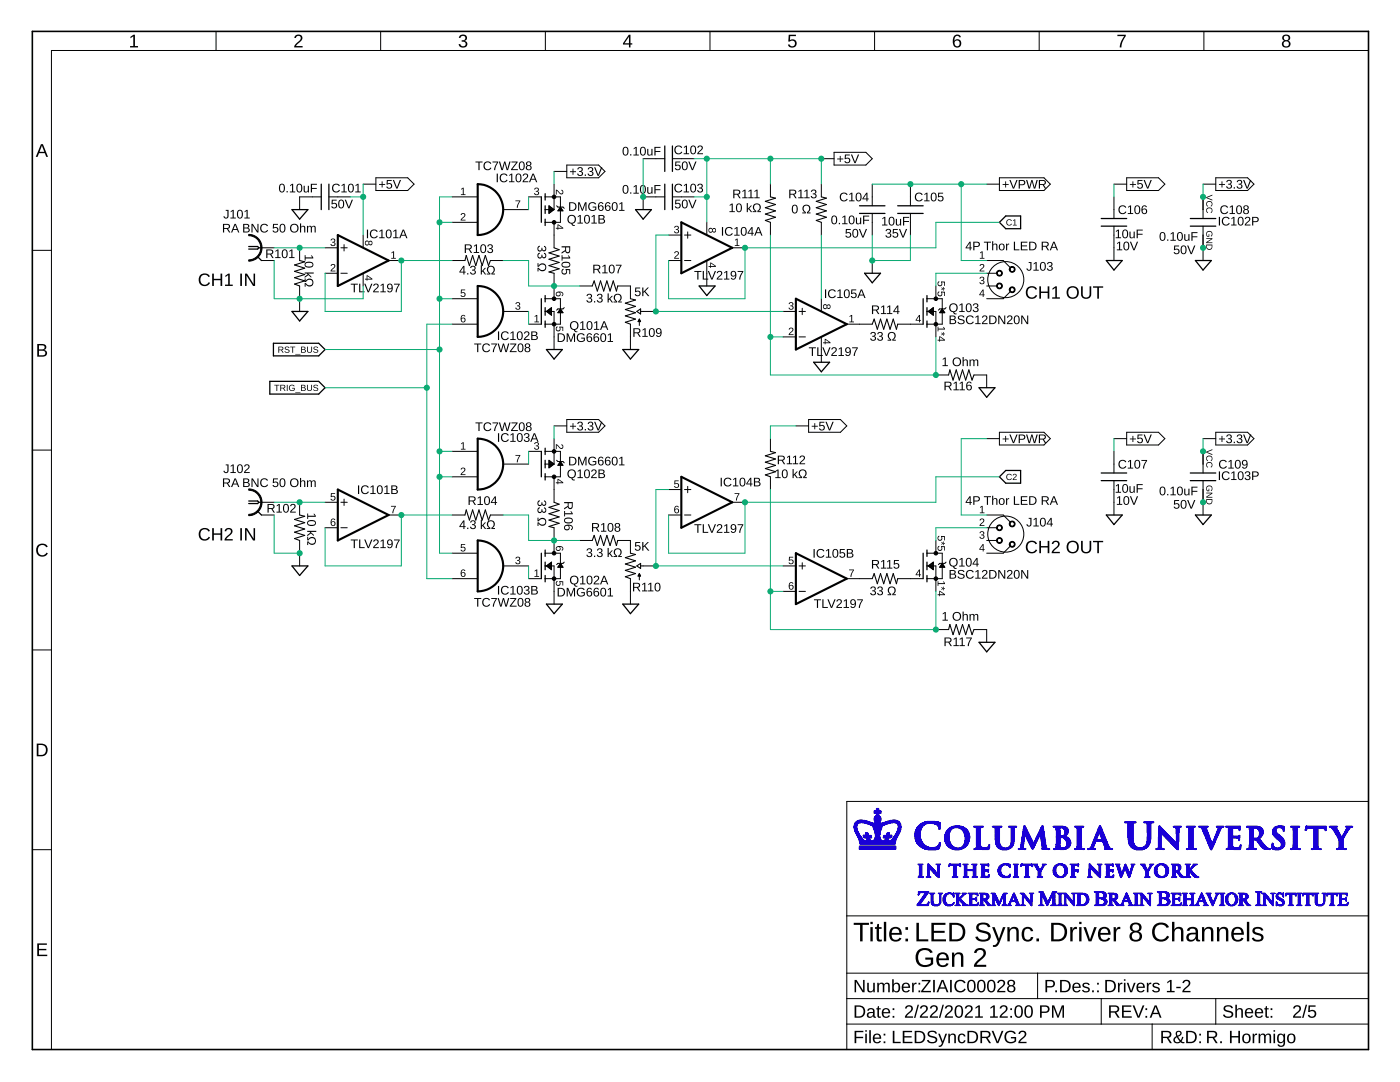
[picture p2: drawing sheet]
<svg xmlns="http://www.w3.org/2000/svg" width="279mm" height="216mm" viewBox="0 0 279 216" stroke-linecap="round" stroke-linejoin="round" font-family="sans-serif">
<g fill="#000">
<path d="M26 7.3l.6-.4h.3v2.3h.6v.3h-1.5v-.3h.6v-2l-.6 .4zM59 7.1a.82 .82 0 0 1 1.3 .1 .82 .82 0 0 1-.5 1.2l-.7 .8h1.3v.3h-1.7a3.4 3.4 0 0 1 1.3-1.6 .48 .48 0 0 0-.3-.7 .48 .48 0 0 0-.6 .4h-.4zM91.8 7.1a.77 .77 0 0 1 1-.1 .77 .77 0 0 1 .3 1l-.4 .2a.68 .68 0 0 1 .6 .8 .68 .68 0 0 1-.9 .5l-.7-.3-.2-.4h.4a.52 .52 0 0 0 .7 .4 .52 .52 0 0 0 .2-.8l-.7-.1v-.3a.49 .49 0 0 0 .7-.2 .49 .49 0 0 0-.3-.7 .49 .49 0 0 0-.6 .5h-.3zM157.4 6.9h1.4v.3h-1.1v.8a.87 .87 0 0 1 1.1 .2 .87 .87 0 0 1-.1 1.2 .87 .87 0 0 1-1.2-.1l-.3-.4h.4a.57 .57 0 0 0 .8 .2 .57 .57 0 0 0 .1-.9 .57 .57 0 0 0-.9 .1h-.3zM223 6.9h1.7v.3l-.8 1.4-.1 .9h-.3a4 4 0 0 1 .9-2.3h-1.4zM92 37.7l.5-.2v1.3h.4v.1h-.9v-.1h.4v-1.2l-.4 .3zM106.8 37.5a.43 .43 0 0 1 .6 0 .43 .43 0 0 1-.2 .7 .39 .39 0 0 1 .4 .4 .39 .39 0 0 1-.5 .3l-.5-.2v-.2h.2a.3 .3 0 0 0 .4 .3 .3 .3 0 0 0 .1-.5h-.4v-.2a.29 .29 0 0 0 .4-.1 .29 .29 0 0 0-.2-.4 .29 .29 0 0 0-.3 .2h-.2zM110.9 37.8l.4 .2 .4 .4a.3 .3 0 0 0 .5 .2 .32 .32 0 0 0-.2-.6v-.1a.47 .47 0 0 1 .4 .7 .47 .47 0 0 1-.8-.1l-.5-.4v.7h-.2zM60.8 55.6h.2v.5a.81 .81 0 0 1 1.2-.4 .81 .81 0 0 1 0 1.3 .81 .81 0 0 1-1.2-.3v.5h-.2v-.7h.3a.63 .63 0 0 0 .9 .4 .63 .63 0 0 0 .1-1h-.5l-.5 .4h-.3zM66.1 52.8a.5 .5 0 0 1 .8 .2 .5 .5 0 0 1-.4 .7l-.3 .3h.7v.2h-.9l.1-.4 .4-.4a.3 .3 0 0 0 .2-.5 .3 .3 0 0 0-.5 .2h-.2zM66.1 47.7a.43 .43 0 0 1 .7 0 .43 .43 0 0 1-.2 .6 .39 .39 0 0 1 .4 .5 .39 .39 0 0 1-.5 .3l-.5-.2-.1-.2h.2a.3 .3 0 0 0 .4 .3 .3 .3 0 0 0 .2-.5l-.4-.1v-.1a.29 .29 0 0 0 .4-.2 .29 .29 0 0 0-.2-.4 .29 .29 0 0 0-.3 .3h-.2zM78.1 50.4l.5-.2v1.3h.4v.1h-.9v-.1h.4v-1.2l-.4 .3z"/>
<path d="M92.1 42.6a.5 .5 0 0 1 .8 .2 .5 .5 0 0 1-.5 .7l-.3 .3h.8v.2h-1l.2-.3 .4-.4a.3 .3 0 0 0 .1-.5 .3 .3 0 0 0-.5 .1h-.2zM92 57.8h.8v.1h-.6l-.1 .5a.5 .5 0 0 1 .8 .2 .5 .5 0 0 1-.4 .7 .5 .5 0 0 1-.6-.4l.5 .2a.34 .34 0 0 0 .3-.5 .34 .34 0 0 0-.6 0h-.2zM97.4 53.2a.82 .82 0 0 1 1.3 .2 .82 .82 0 0 1-.5 1.2h.6v.2h-.7v-.3a.63 .63 0 0 0 .4-.9 .63 .63 0 0 0-1-.1l-.1 .5 .5 .5v.3h-.8v-.2h.6a.87 .87 0 0 1-.3-1.4zM102.9 40h.9l-.5 1.5h-.2l.1-.4 .5-.9h-.8zM122.7 58.8a.82 .82 0 0 1 1.3 .2 .82 .82 0 0 1-.4 1.2h.5v.2h-.7v-.3a.63 .63 0 0 0 .4-1 .63 .63 0 0 0-1 0l-.1 .5 .5 .5v.3h-.8v-.2h.6a.87 .87 0 0 1-.3-1.4zM134.7 50.2a.5 .5 0 0 1 .8 .3 .5 .5 0 0 1-.5 .6l-.3 .4h.8v.1h-1l.2-.3 .4-.4a.3 .3 0 0 0 .2-.5 .3 .3 0 0 0-.6 .1h-.2zM134.7 45.2a.43 .43 0 0 1 .7-.1 .43 .43 0 0 1-.2 .7 .39 .39 0 0 1 .3 .5 .39 .39 0 0 1-.5 .3l-.4-.3-.1-.1 .2-.1a.3 .3 0 0 0 .4 .3 .3 .3 0 0 0 .1-.5h-.3v-.2a.29 .29 0 0 0 .4-.1 .29 .29 0 0 0-.2-.4 .29 .29 0 0 0-.4 .2h-.2zM146.7 47.9l.5-.3v1.3h.4v.2h-.9v-.2h.3v-1.1l-.3 .2zM150.5 40.8a.82 .82 0 0 1 1.2 .1 .82 .82 0 0 1-.4 1.3l.6-.1v.2h-.7v-.2a.63 .63 0 0 0 .4-1 .63 .63 0 0 0-1-.1l-.1 .6 .4 .5v.2h-.7v-.2l.6 .1a.87 .87 0 0 1-.3-1.4zM195.6 52.8a.5 .5 0 0 1 .8 .2 .5 .5 0 0 1-.4 .7l-.3 .3h.8v.2h-1l.1-.4 .4-.4a.3 .3 0 0 0 .2-.5 .3 .3 0 0 0-.5 .2h-.2zM195.6 50.4l.5-.2v1.3h.4v.1h-1v-.1h.4v-1.2l-.3 .3zM195.6 55.3a.43 .43 0 0 1 .7 0 .43 .43 0 0 1-.2 .7 .39 .39 0 0 1 .4 .4 .39 .39 0 0 1-.5 .3l-.5-.2v-.2h.2a.3 .3 0 0 0 .4 .3 .3 .3 0 0 0 .1-.5l-.4-.1v-.1a.29 .29 0 0 0 .4-.2 .29 .29 0 0 0-.2-.4 .29 .29 0 0 0-.3 .3h-.2z"/>
<path d="M103 60.4a.43 .43 0 0 1 .7 0 .43 .43 0 0 1-.2 .6 .39 .39 0 0 1 .3 .5 .39 .39 0 0 1-.4 .3l-.5-.2-.1-.2h.2a.3 .3 0 0 0 .4 .2 .3 .3 0 0 0 .2-.4l-.4-.1v-.1a.29 .29 0 0 0 .4-.2 .29 .29 0 0 0-.2-.4 .29 .29 0 0 0-.3 .3h-.2zM106.7 63.1l.5-.3v1.4h.4v.1h-.9v-.1h.3v-1.2l-.3 .3zM111 65.3l.3-.2-.2 .5a.34 .34 0 0 0 .5 .3 .34 .34 0 0 0 0-.6v-.1h.8v.8h-.2v-.6h-.4a.5 .5 0 0 1-.1 .6 .5 .5 0 0 1-.7 0 .5 .5 0 0 1 0-.7zM157.6 65.5a.5 .5 0 0 1 .7 .2 .5 .5 0 0 1-.4 .7l-.3 .3h.8v.2h-1l.1-.4 .4-.4a.3 .3 0 0 0 .2-.5 .3 .3 0 0 0-.5 .2h-.2zM157.5 60.4a.43 .43 0 0 1 .7 0 .43 .43 0 0 1-.2 .6 .39 .39 0 0 1 .4 .5 .39 .39 0 0 1-.5 .3l-.5-.2v-.2h.2a.3 .3 0 0 0 .4 .2 .3 .3 0 0 0 .1-.4l-.4-.1v-.1a.29 .29 0 0 0 .4-.2 .29 .29 0 0 0-.2-.4 .29 .29 0 0 0-.3 .3h-.2zM169.5 63.1l.6-.3v1.4h.3v.1h-.9v-.1h.4v-1.2l-.4 .3zM66 98.4h.9v.2h-.7v.4a.5 .5 0 0 1 .7 .3 .5 .5 0 0 1-.3 .6 .5 .5 0 0 1-.6-.4l.4 .2a.34 .34 0 0 0 .3-.4 .34 .34 0 0 0-.5-.1h-.2zM92.1 93.4a.5 .5 0 0 1 .8 .2 .5 .5 0 0 1-.5 .7l-.3 .3h.8v.2h-1l.2-.4 .4-.3a.3 .3 0 0 0 .1-.5 .3 .3 0 0 0-.5 .1h-.2zM92 88.5l.5-.3v1.4h.4v.1h-.9v-.1h.4v-1.2l-.4 .3zM102.9 90.8h.9l-.5 1.5h-.2l.1-.4 .5-1h-.8zM106.8 88.3a.43 .43 0 0 1 .6 0 .43 .43 0 0 1-.2 .7 .39 .39 0 0 1 .4 .4 .39 .39 0 0 1-.5 .3l-.5-.2v-.2h.2a.3 .3 0 0 0 .4 .3 .3 .3 0 0 0 .1-.5l-.4-.1v-.1a.29 .29 0 0 0 .4-.2 .29 .29 0 0 0-.2-.3 .29 .29 0 0 0-.3 .2h-.2zM110.9 88.6l.4 .2 .4 .4a.3 .3 0 0 0 .5 .2 .32 .32 0 0 0-.2-.6v-.2a.47 .47 0 0 1 .4 .8 .47 .47 0 0 1-.8-.1l-.5-.5v.8h-.2z"/>
<path d="M134.6 95.9h.8v.1h-.6v.5a.5 .5 0 0 1 .7 .2 .5 .5 0 0 1-.3 .7 .5 .5 0 0 1-.7-.4l.5 .2a.34 .34 0 0 0 .3-.5 .34 .34 0 0 0-.6 0h-.1zM146.6 98.4h1l-.5 1.5h-.2v-.4l.5-.9h-.8zM159.6 93.9a.82 .82 0 0 1 1.3 .1 .82 .82 0 0 1-.4 1.2h.5v.2h-.7v-.3a.63 .63 0 0 0 .4-.9 .63 .63 0 0 0-1-.1v.6l.4 .4v.3h-.7v-.2h.5a.87 .87 0 0 1-.3-1.3zM7.5 108.8a1.27 1.27 0 0 1 2 .3l-.3 .1a.97 .97 0 0 0-1.4-.1 .97 .97 0 0 0-.1 1.4 .97 .97 0 0 0 1.4 0l.2-.2 .2 .1a1.29 1.29 0 0 1-1.8 .5 1.29 1.29 0 0 1-.3-1.9zM61.3 107.1h.2v.6a.81 .81 0 0 1 1.2-.4 .81 .81 0 0 1 0 1.3 .81 .81 0 0 1-1.2-.4v.6h-.2v-.8h.3a.63 .63 0 0 0 .9 .5 .63 .63 0 0 0 .1-1.1h-.5l-.5 .4h-.3zM78 100.9h1l-.5 1.5h-.2l.1-.4 .4-.9h-.8zM92 108.6h.8v.1h-.6l-.1 .5a.5 .5 0 0 1 .8 .2 .5 .5 0 0 1-.4 .7 .5 .5 0 0 1-.6-.4l.5 .2a.34 .34 0 0 0 .3-.5 .34 .34 0 0 0-.6 0h-.2zM97.4 104a.82 .82 0 0 1 1.3 .2 .82 .82 0 0 1-.5 1.2h.6v.2h-.7v-.3a.63 .63 0 0 0 .4-1 .63 .63 0 0 0-1 0l-.1 .5 .5 .5v.3h-.8v-.2h.6a.87 .87 0 0 1-.3-1.4zM103 111.2a.43 .43 0 0 1 .7 0 .43 .43 0 0 1-.2 .6 .39 .39 0 0 1 .3 .5 .39 .39 0 0 1-.4 .3l-.5-.2-.1-.2h.2a.3 .3 0 0 0 .4 .2 .3 .3 0 0 0 .2-.4l-.4-.1v-.2a.29 .29 0 0 0 .4-.1 .29 .29 0 0 0-.2-.4 .29 .29 0 0 0-.3 .3h-.2zM106.7 113.9l.5-.3v1.3h.4v.2h-.9v-.2h.3v-1.1l-.3 .3zM111 116.1l.3-.2-.2 .5a.34 .34 0 0 0 .5 .3 .34 .34 0 0 0 0-.6v-.2l.8 .1v.8h-.2v-.6l-.4-.1a.5 .5 0 0 1-.1 .7 .5 .5 0 0 1-.7 0 .5 .5 0 0 1 0-.7zM122.7 109.6a.82 .82 0 0 1 1.3 .2 .82 .82 0 0 1-.4 1.2h.5v.1h-.7v-.2a.63 .63 0 0 0 .4-1 .63 .63 0 0 0-1 0l-.1 .5 .5 .5v.2h-.8v-.1h.6a.87 .87 0 0 1-.3-1.4z"/>
<path d="M157.5 111.1h.8v.2h-.7v.4a.5 .5 0 0 1 .7 .2 .5 .5 0 0 1-.3 .7 .5 .5 0 0 1-.6-.4l.5 .2a.34 .34 0 0 0 .3-.4 .34 .34 0 0 0-.6-.1h-.2zM169.5 113.6h.9l-.5 1.5h-.2l.1-.4 .4-.9h-.7zM195.6 103.6a.5 .5 0 0 1 .8 .2 .5 .5 0 0 1-.4 .7l-.3 .3h.8v.2h-1l.1-.4 .4-.4a.3 .3 0 0 0 .2-.5 .3 .3 0 0 0-.5 .2l-.2-.1zM195.6 101.2l.5-.3v1.4h.4v.1h-1v-.1h.4v-1.2l-.3 .3zM195.6 106.1a.43 .43 0 0 1 .7 0 .43 .43 0 0 1-.2 .6 .39 .39 0 0 1 .4 .5 .39 .39 0 0 1-.5 .3l-.5-.2v-.2h.2a.3 .3 0 0 0 .4 .3 .3 .3 0 0 0 .1-.5l-.4-.1v-.1a.29 .29 0 0 0 .4-.2 .29 .29 0 0 0-.2-.4 .29 .29 0 0 0-.3 .3h-.2zM7.4 188.2h2v.3h-1.6v.8h1.4v.3h-1.4v.9h1.6v.3h-2z"/>
<path d="M125.5 6.9h.3v1.7h.4v.3h-.4v.6h-.3v-.6h-1.2v-.3zM125.5 7.3l-.9 1.3h.9z"/>
<path d="M190.6 7l.2-.1a.75 .75 0 0 1 1 .5l-.3 .1a.53 .53 0 0 0-.7-.3 .53 .53 0 0 0-.3 .7v.3a.83 .83 0 0 1 1.2 0 .83 .83 0 0 1-.1 1.2 .83 .83 0 0 1-1.2-.2 1.93 1.93 0 0 1 .2-2.2zM190.4 8.6a.56 .56 0 0 0 1.1 0 .56 .56 0 0 0-1.1 0z"/>
<path d="M256.1 7.1a.77 .77 0 0 1 1-.1 .77 .77 0 0 1 .3 .9l-.4 .2a.74 .74 0 0 1 .5 1 .74 .74 0 0 1-1.1 .4 .69 .69 0 0 1-.6-.6 .69 .69 0 0 1 .5-.8l-.4-.4v-.3zM256.2 7.6a.5 .5 0 0 0 1 0 .5 .5 0 0 0-1 0zM256.2 8.8a.53 .53 0 0 0 1 0 .53 .53 0 0 0-1 0z"/>
<path d="M8.2 28.8h.4l1 2.5h-.4l-.3-.7h-1.1l-.3 .7h-.4zM8.4 29l-.5 1.3h.9z"/>
<path d="M55.9 36.7a.64 .64 0 0 1 .8 .1 .64 .64 0 0 1 .2 .7 .64 .64 0 0 1-.6 .9 .64 .64 0 0 1-.6-.9zM56.1 36.9a.97 .97 0 0 0 .2 1.3 .86 .86 0 0 0 0-1.4zM57.2 38.1h.2v.3h-.2zM57.9 37l.6-.3v1.5h.4v.2h-1.1v-.2h.5v-1.3l-.4 .3zM59.4 36.7a.64 .64 0 0 1 .8 .1 .64 .64 0 0 1 .1 .7 .64 .64 0 0 1-.6 .9 .64 .64 0 0 1-.6-.9zM59.6 36.9a.97 .97 0 0 0 .1 1.3 .86 .86 0 0 0 0-1.4zM60.6 37.1h.2v.8a.32 .32 0 0 0 .4 .4 .32 .32 0 0 0 .2-.5v-.7h.3v1.3h-.2l-.1-.2a.44 .44 0 0 1-.5 .2 .44 .44 0 0 1-.3-.4zM62 36.7h1.2v.2h-.9v.6h.9v.2h-.9v.7h-.3z"/>
<path d="M66.5 36.9a.86 .86 0 0 1 1.3 .2h-.2a.63 .63 0 0 0-.9 0 .63 .63 0 0 0 0 .9 .63 .63 0 0 0 1-.1l.1 .1a.88 .88 0 0 1-1.3 .2 .88 .88 0 0 1 0-1.3zM68.2 37l.6-.3v1.5h.4v.2h-1.1v-.2h.5v-1.3l-.4 .3zM69.7 36.7a.64 .64 0 0 1 .7 .1 .64 .64 0 0 1 .2 .7 .64 .64 0 0 1-.6 .9 .64 .64 0 0 1-.6-.9zM69.9 36.9a.97 .97 0 0 0 .1 1.3 .86 .86 0 0 0 0-1.4zM71 37l.6-.3v1.5h.4v.2h-1.1v-.2h.4v-1.3l-.3 .3z"/>
<path d="M76.2 36.2h.2v.5h.5v.2h-.5v.5h-.2v-.5h-.5v-.2h.5zM77.2 35.9h1v.2h-.8v.5a.59 .59 0 0 1 .8 .3 .59 .59 0 0 1-.4 .8 .59 .59 0 0 1-.7-.5h.2a.38 .38 0 0 0 .6 .2 .38 .38 0 0 0 0-.6 .38 .38 0 0 0-.5 0h-.3zM78.4 35.9h.2l.6 1.5 .6-1.5h.2l-.7 1.7h-.2z"/>
<path d="M94.9 32.2h1.4v.2h-.6v1.5h-.2v-1.5h-.6zM96.7 32.4a.86 .86 0 0 1 1.4 .2l-.3 .1a.63 .63 0 0 0-.9 0 .63 .63 0 0 0 0 .9 .63 .63 0 0 0 1-.2l.2 .1a.88 .88 0 0 1-1.4 .3 .88 .88 0 0 1 0-1.4zM98.3 32.2h1.1l-.5 1.1-.1 .6h-.2l.1-.4 .5-1.1h-.9zM99.6 32.2h.2l.4 1.5 .4-1.5h.2l.4 1.5 .5-1.5h.2l-.5 1.7h-.3l-.4-1.4-.4 1.4h-.2zM102.1 32.2h1.2l-1 1.6h1.1v.1h-1.4l1-1.5h-.9zM103.8 32.3a.64 .64 0 0 1 .7 .1 .64 .64 0 0 1 .2 .7 .64 .64 0 0 1-.6 .9 .64 .64 0 0 1-.6-.9zM104 32.4a.97 .97 0 0 0 .1 1.4 .86 .86 0 0 0 0-1.4zM105.1 32.3a.51 .51 0 0 1 .8 0 .51 .51 0 0 1 0 .7h-.1a.5 .5 0 0 1 .1 .8 .5 .5 0 0 1-.8 0 .5 .5 0 0 1 .2-.8l-.3-.2zM105.2 32.7a.32 .32 0 0 0 .6 0 .32 .32 0 0 0-.6 0zM105.2 33.5a.36 .36 0 0 0 .7 0 .36 .36 0 0 0-.7 0z"/>
<path d="M99.1 34.6h.3v1.8h-.3zM99.9 34.8a.86 .86 0 0 1 1.4 .2l-.2 .1a.63 .63 0 0 0-1 0 .63 .63 0 0 0 .1 .9 .63 .63 0 0 0 .9-.2l.2 .1a.88 .88 0 0 1-1.3 .3 .88 .88 0 0 1-.1-1.4zM101.6 34.9l.6-.3v1.6h.5v.2h-1.1v-.2h.4v-1.3l-.4 .2zM103.1 34.7a.64 .64 0 0 1 .8 .1 .64 .64 0 0 1 .2 .7 .64 .64 0 0 1-.6 .9 .64 .64 0 0 1-.6-.9zM103.3 34.8a.97 .97 0 0 0 .2 1.4 .86 .86 0 0 0 0-1.4zM104.5 34.7a.55 .55 0 0 1 .8 .2 .55 .55 0 0 1-.3 .8l-.5 .5h.9v.2h-1.1l.1-.3 .4-.5a.37 .37 0 0 0 .4-.5 .37 .37 0 0 0-.6-.1l-.1 .1h-.2zM106.3 34.6h.2l.7 1.8h-.2l-.2-.5h-.8l-.2 .5h-.2zM106.4 34.8l-.3 .9h.6z"/>
<path d="M114.3 33.7h.1v.5h.6v.2h-.6v.5h-.1v-.5h-.6v-.2h.6zM115.4 33.5a.5 .5 0 0 1 .7-.1 .5 .5 0 0 1 0 .8h-.1a.51 .51 0 0 1 .3 .7 .51 .51 0 0 1-.8 .2l-.3-.4 .2-.1a.35 .35 0 0 0 .5 .3 .35 .35 0 0 0 .1-.5l-.4-.1v-.2a.33 .33 0 0 0 .5-.1 .33 .33 0 0 0-.3-.5 .33 .33 0 0 0-.4 .3h-.2zM116.7 34.8h.2v.3h-.2zM117.5 33.5a.5 .5 0 0 1 .7-.1 .5 .5 0 0 1 0 .8h-.2a.51 .51 0 0 1 .4 .7 .51 .51 0 0 1-.8 .2l-.3-.4 .2-.1a.35 .35 0 0 0 .5 .3 .35 .35 0 0 0 .1-.5l-.4-.1v-.2a.33 .33 0 0 0 .5-.1 .33 .33 0 0 0-.3-.5 .33 .33 0 0 0-.4 .3h-.2zM118.6 33.4h.2l.6 1.5 .6-1.5h.2l-.7 1.7h-.2z"/>
<path d="M124.5 37a.64 .64 0 0 1 .8 .1 .64 .64 0 0 1 .1 .7 .64 .64 0 0 1-.6 .9 .64 .64 0 0 1-.6-.9zM124.7 37.1a.97 .97 0 0 0 .1 1.4 .86 .86 0 0 0 0-1.4zM125.8 38.4h.2v.2h-.2zM126.5 37.2l.6-.3v1.6h.4v.1h-1.1v-.1h.5v-1.4l-.4 .3zM128 37a.64 .64 0 0 1 .7 .1 .64 .64 0 0 1 .2 .7 .64 .64 0 0 1-.6 .9 .64 .64 0 0 1-.6-.9zM128.1 37.1a.97 .97 0 0 0 .2 1.4 .86 .86 0 0 0 0-1.4zM129.2 37.3h.2v.9a.32 .32 0 0 0 .3 .3 .32 .32 0 0 0 .3-.4v-.8h.2v1.3h-.2v-.2a.44 .44 0 0 1-.5 .3 .44 .44 0 0 1-.3-.5zM130.6 36.9h1.2v.2h-1v.7h1v.2h-1v.6h-.2z"/>
<path d="M124.5 29.4a.64 .64 0 0 1 .8 0 .64 .64 0 0 1 .1 .8 .64 .64 0 0 1-.6 .9 .64 .64 0 0 1-.6-.9zM124.7 29.5a.97 .97 0 0 0 .1 1.4 .86 .86 0 0 0 0-1.4zM125.8 30.8h.2v.2h-.2zM126.5 29.6l.6-.3v1.5h.4v.2h-1.1v-.2h.5v-1.3l-.4 .3zM128 29.4a.64 .64 0 0 1 .7 0 .64 .64 0 0 1 .2 .8 .64 .64 0 0 1-.6 .9 .64 .64 0 0 1-.6-.9zM128.1 29.5a.97 .97 0 0 0 .2 1.4 .86 .86 0 0 0 0-1.4zM129.2 29.7h.2v.8a.32 .32 0 0 0 .3 .4 .32 .32 0 0 0 .3-.4v-.8h.2v1.3h-.2v-.2a.44 .44 0 0 1-.5 .2 .44 .44 0 0 1-.3-.4zM130.6 29.3h1.2v.2h-1v.6h1v.2h-1v.7h-.2z"/>
<path d="M134.8 36.9a.86 .86 0 0 1 1.3 .2h-.2a.63 .63 0 0 0-.9 0 .63 .63 0 0 0 0 .9 .63 .63 0 0 0 1-.1l.2 .1a.88 .88 0 0 1-1.4 .2 .88 .88 0 0 1 0-1.3zM136.5 37l.6-.3v1.5h.4v.2h-1.1v-.2h.5v-1.3l-.4 .3zM138 36.7a.64 .64 0 0 1 .8 .1 .64 .64 0 0 1 .1 .7 .64 .64 0 0 1-.6 .9 .64 .64 0 0 1-.6-.9zM138.2 36.9a.97 .97 0 0 0 .1 1.3 .86 .86 0 0 0 0-1.4zM139.3 36.8a.5 .5 0 0 1 .8-.1 .5 .5 0 0 1 0 .8h-.2a.51 .51 0 0 1 .3 .8 .51 .51 0 0 1-.8 .1l-.3-.4 .3-.1a.35 .35 0 0 0 .4 .3 .35 .35 0 0 0 .2-.5l-.5-.1v-.2a.33 .33 0 0 0 .5-.1 .33 .33 0 0 0-.2-.5 .33 .33 0 0 0-.4 .3h-.2z"/>
<path d="M134.8 29.3a.86 .86 0 0 1 1.3 .2h-.2a.63 .63 0 0 0-.9 0 .63 .63 0 0 0 0 .9 .63 .63 0 0 0 1-.1h.2a.88 .88 0 0 1-1.4 .3 .88 .88 0 0 1 0-1.3zM136.5 29.3l.6-.2v1.5h.4v.2h-1.1v-.2h.5v-1.3l-.4 .2zM138 29.1a.64 .64 0 0 1 .8 .1 .64 .64 0 0 1 .1 .7 .64 .64 0 0 1-.6 .9 .64 .64 0 0 1-.6-.9zM138.2 29.2a.97 .97 0 0 0 .1 1.4 .86 .86 0 0 0 0-1.4zM139.3 29.2a.55 .55 0 0 1 .9 .1 .55 .55 0 0 1-.3 .8l-.5 .5h.9v.2h-1.1v-.3l.5-.5a.37 .37 0 0 0 .3-.5 .37 .37 0 0 0-.6-.1v.1h-.2z"/>
<path d="M134.8 32.2h1v.2h-.8v.6a.59 .59 0 0 1 .8 .2 .59 .59 0 0 1-.4 .8 .59 .59 0 0 1-.7-.4l.2-.1a.38 .38 0 0 0 .6 .2 .38 .38 0 0 0 0-.6 .38 .38 0 0 0-.6 .1h-.2zM136.3 32.3a.64 .64 0 0 1 .8 .1 .64 .64 0 0 1 .2 .7 .64 .64 0 0 1-.6 .9 .64 .64 0 0 1-.6-.9zM136.5 32.4a.97 .97 0 0 0 .2 1.4 .86 .86 0 0 0 0-1.4zM137.4 32.2h.2l.6 1.5 .6-1.5h.2l-.7 1.7h-.2z"/>
<path d="M146.3 37.8h.8a.5 .5 0 0 1 .6 .4 .5 .5 0 0 1-.4 .6l.5 .8h-.2l-.5-.8h-.5v.8h-.3zM146.6 38v.7h.5a.32 .32 0 0 0 .4-.4 .32 .32 0 0 0-.4-.3zM148.2 38.1l.6-.3v1.6h.4v.2h-1.1v-.2h.5v-1.3l-.4 .2zM149.4 38.1l.6-.3v1.6h.4v.2h-1.1v-.2h.5v-1.3l-.4 .2zM150.6 38.1l.6-.3v1.6h.4v.2h-1.1v-.2h.5v-1.3l-.4 .2z"/>
<path d="M157.5 37.8h.8a.5 .5 0 0 1 .6 .4 .5 .5 0 0 1-.4 .6l.5 .8h-.3l-.4-.8h-.6v.8h-.2zM157.7 38v.7h.6a.32 .32 0 0 0 .4-.4 .32 .32 0 0 0-.4-.3zM159.3 38.1l.7-.3v1.6h.4v.2h-1.1v-.2h.4v-1.3l-.4 .2zM160.6 38.1l.6-.3v1.6h.4v.2h-1.1v-.2h.4v-1.3l-.3 .2zM162 37.9a.5 .5 0 0 1 .7 0 .5 .5 0 0 1 0 .7l-.1 .1a.51 .51 0 0 1 .3 .7 .51 .51 0 0 1-.8 .1l-.3-.4h.2a.35 .35 0 0 0 .5 .3 .35 .35 0 0 0 .1-.5l-.4-.1v-.2a.33 .33 0 0 0 .5-.2 .33 .33 0 0 0-.2-.4 .33 .33 0 0 0-.5 .3h-.2z"/>
<path d="M167.6 31.1h.2v.5h.5v.2h-.5v.5h-.2v-.5h-.5v-.2h.5zM168.6 30.8h1v.2h-.8v.6a.59 .59 0 0 1 .8 .2 .59 .59 0 0 1-.3 .8 .59 .59 0 0 1-.8-.4l.2-.1a.38 .38 0 0 0 .6 .2 .38 .38 0 0 0 .1-.6 .38 .38 0 0 0-.6 .1h-.2zM169.8 30.8h.3l.5 1.5 .6-1.5h.3l-.7 1.8h-.3z"/>
<path d="M167.8 38.7a.86 .86 0 0 1 1.4 .2h-.3a.63 .63 0 0 0-.9 0 .63 .63 0 0 0 .1 .9 .63 .63 0 0 0 .9-.2l.2 .1a.88 .88 0 0 1-1.3 .3 .88 .88 0 0 1-.1-1.3zM169.5 38.7l.6-.2v1.5h.4v.2h-1v-.2h.4v-1.3l-.4 .2zM171 38.5a.64 .64 0 0 1 .8 .1 .64 .64 0 0 1 .1 .7 .64 .64 0 0 1-.5 .9 .64 .64 0 0 1-.6-.9zM171.2 38.6a.97 .97 0 0 0 .2 1.4 .86 .86 0 0 0 0-1.4zM172.9 38.5h.2v1.1h.3v.2h-.3v.4h-.2v-.4h-.8zM172.9 38.7l-.6 .9h.6z"/>
<path d="M182.8 38.7a.86 .86 0 0 1 1.3 .2h-.2a.63 .63 0 0 0-.9 0 .63 .63 0 0 0 0 .9 .63 .63 0 0 0 1-.2l.2 .1a.88 .88 0 0 1-1.4 .3 .88 .88 0 0 1 0-1.3zM184.5 38.7l.6-.2v1.5h.4v.2h-1.1v-.2h.5v-1.3l-.4 .2zM186 38.5a.64 .64 0 0 1 .7 .1 .64 .64 0 0 1 .2 .7 .64 .64 0 0 1-.6 .9 .64 .64 0 0 1-.6-.9zM186.2 38.6a.97 .97 0 0 0 .1 1.4 .86 .86 0 0 0 0-1.4zM187.2 38.5h1v.1h-.8v.6a.59 .59 0 0 1 .9 .2 .59 .59 0 0 1-.4 .9 .59 .59 0 0 1-.8-.5h.3a.38 .38 0 0 0 .5 .1 .38 .38 0 0 0 .1-.6 .38 .38 0 0 0-.6 .1h-.2z"/>
<path d="M200.6 36.2h.2v.5h.5v.2h-.5v.5h-.2v-.5h-.5v-.2h.5zM201.4 35.9h.3l.6 1.5 .5-1.5h.3l-.7 1.7h-.3zM203.3 35.9h.7a.53 .53 0 0 1 .6 .5 .53 .53 0 0 1-.6 .6h-.5v.6h-.2zM203.5 36.1v.7l.7-.1a.35 .35 0 0 0 0-.6zM204.8 35.9h.2l.4 1.5 .4-1.5h.3l.4 1.5 .4-1.5h.2l-.5 1.7h-.3l-.4-1.4-.3 1.4h-.3zM207.3 35.9h.8a.5 .5 0 0 1 .6 .4 .5 .5 0 0 1-.4 .6l.5 .7h-.3l-.4-.7h-.5v.7h-.3zM207.6 36.1v.6h.5a.32 .32 0 0 0 .4-.3 .32 .32 0 0 0-.4-.3z"/>
<path d="M226 36.2h.2v.5h.5v.2h-.5v.5h-.2v-.5h-.5v-.2h.5zM227 35.9h1v.2h-.8v.5a.59 .59 0 0 1 .8 .3 .59 .59 0 0 1-.3 .8 .59 .59 0 0 1-.8-.5h.2a.38 .38 0 0 0 .6 .2 .38 .38 0 0 0 .1-.6 .38 .38 0 0 0-.6 0h-.2zM228.2 35.9h.3l.5 1.5 .6-1.5h.3l-.7 1.7h-.3z"/>
<path d="M240.7 39.3l1.3-.5v.2l-1.1 .4 1.1 .4v.2l-1.3-.5zM240.9 40.3a.63 .63 0 0 1 .9 0 .63 .63 0 0 1-.1 .9l-.1-.1a.46 .46 0 0 0 .1-.7 .46 .46 0 0 0-.7 0 .46 .46 0 0 0 .1 .7l-.1 .1-.3-.3zM240.9 41.6a.63 .63 0 0 1 .9 0 .63 .63 0 0 1-.1 .9l-.1-.1a.46 .46 0 0 0 .1-.7 .46 .46 0 0 0-.7 0 .46 .46 0 0 0 .1 .7l-.1 .1-.3-.3z"/>
<path d="M243.8 36.2h.2v.5h.5v.2h-.5v.5h-.2v-.5h-.5v-.2h.5zM244.9 36a.5 .5 0 0 1 .7 0 .5 .5 0 0 1 0 .7h-.1a.51 .51 0 0 1 .3 .8 .51 .51 0 0 1-.8 .1l-.3-.4h.2a.35 .35 0 0 0 .5 .3 .35 .35 0 0 0 .1-.6h-.4v-.2a.33 .33 0 0 0 .5-.2 .33 .33 0 0 0-.2-.5 .33 .33 0 0 0-.5 .4l-.2-.1zM246.2 37.4h.3v.2h-.3zM247 36a.5 .5 0 0 1 .7 0 .5 .5 0 0 1 0 .7h-.1a.51 .51 0 0 1 .3 .8 .51 .51 0 0 1-.8 .1l-.3-.4h.2a.35 .35 0 0 0 .5 .3 .35 .35 0 0 0 .1-.6h-.4v-.2a.33 .33 0 0 0 .5-.2 .33 .33 0 0 0-.3-.5 .33 .33 0 0 0-.4 .4l-.2-.1zM248.1 35.9h.2l.6 1.5 .6-1.5h.2l-.7 1.7h-.2z"/>
<path d="M40 54.9a1.23 1.23 0 0 1 1.9 .3l-.3 .1a.88 .88 0 0 0-1.2-.4 .88 .88 0 0 0-.4 1.2 .85 .85 0 0 0 .8 .7 .85 .85 0 0 0 .8-.5l.3 .1a1.26 1.26 0 0 1-1.9 .4 1.26 1.26 0 0 1 0-1.9zM42.3 54.6h.4v1h1.3v-1h.3v2.5h-.3v-1.2h-1.3v1.2h-.4zM45 55l.6-.4h.3v2.2h.6v.3h-1.6v-.3h.6v-1.9l-.5 .4zM47.9 54.6h.4v2.5h-.4zM48.9 54.6h.4l1.3 2.1v-2.1h.3v2.5h-.4l-1.3-2.1v2.1h-.3z"/>
<path d="M45.1 41.9h.5v1.2a.51 .51 0 0 1-.5 .5 .51 .51 0 0 1-.5-.4l.2-.1a.29 .29 0 0 0 .3 .3 .29 .29 0 0 0 .3-.3v-1h-.3zM46 42.2l.6-.3v1.5h.5v.2h-1.1v-.2h.4v-1.3l-.4 .3zM47.5 42a.64 .64 0 0 1 .8 0 .64 .64 0 0 1 .2 .7 .64 .64 0 0 1-.6 .9 .64 .64 0 0 1-.6-.9zM47.7 42.1a.97 .97 0 0 0 .2 1.3 .86 .86 0 0 0 0-1.4zM48.8 42.2l.6-.3v1.5h.4v.2h-1v-.2h.4v-1.3l-.4 .3z"/>
<path d="M44.5 44.7h.8a.5 .5 0 0 1 .6 .4 .5 .5 0 0 1-.4 .6l.5 .7h-.3l-.4-.7h-.6v.7h-.2zM44.7 44.9v.6h.6a.32 .32 0 0 0 .4-.3 .32 .32 0 0 0-.4-.3zM46.8 44.7h.3l.7 1.7h-.3l-.2-.5h-.8l-.2 .5h-.2zM46.9 44.8l-.3 .9h.7zM48.5 44.7h1l.2 .2v.3l-.3 .3a.47 .47 0 0 1 .4 .6 .47 .47 0 0 1-.6 .3h-.7zM48.8 44.9v.5l.7-.2-.1-.3zM48.8 45.6v.6h.6l.2-.2-.2-.4zM50.2 44.7h.3l.9 1.4v-1.4h.2v1.7h-.3l-.9-1.5v1.5h-.2zM52.1 44.9a.86 .86 0 0 1 1.4 .2h-.2a.63 .63 0 0 0-1 0 .63 .63 0 0 0 .1 .9 .63 .63 0 0 0 .9-.1l.2 .1a.88 .88 0 0 1-1.3 .2 .88 .88 0 0 1-.1-1.3zM54.5 44.7h1v.2h-.8v.5a.59 .59 0 0 1 .8 .3 .59 .59 0 0 1-.4 .8 .59 .59 0 0 1-.7-.5h.2a.38 .38 0 0 0 .6 .1 .38 .38 0 0 0 0-.5 .38 .38 0 0 0-.5 0h-.3zM56 44.7a.64 .64 0 0 1 .8 .1 .64 .64 0 0 1 .2 .7 .64 .64 0 0 1-.6 .9 .64 .64 0 0 1-.6-.9zM56.2 44.9a.97 .97 0 0 0 .2 1.3 .86 .86 0 0 0 0-1.4zM57.8 45.5a.9 .9 0 0 1 1.8 0 .9 .9 0 0 1-1.8 0zM58.3 45a.69 .69 0 0 0 .1 1.1 .69 .69 0 0 0 1-.4 .69 .69 0 0 0-.7-.9zM59.9 44.6h.2v.7a.44 .44 0 0 1 .5-.2 .44 .44 0 0 1 .3 .4v.9h-.2v-.8a.32 .32 0 0 0-.3-.4 .32 .32 0 0 0-.3 .4v.8h-.2zM61.3 45.1h.2v.2a.41 .41 0 0 1 .3-.3 .41 .41 0 0 1 .4 .3 .41 .41 0 0 1 .5-.2 .41 .41 0 0 1 .3 .4v.9h-.2v-1l-.3-.2-.2 .3-.1 .9h-.2v-1l-.1-.2h-.2l-.2 .3v.9h-.2z"/>
<path d="M53.1 49.8h.8a.5 .5 0 0 1 .6 .4 .5 .5 0 0 1-.4 .6l.5 .7h-.3l-.4-.7h-.5v.7h-.3zM53.4 50v.6h.5a.32 .32 0 0 0 .4-.3 .32 .32 0 0 0-.4-.3zM55 50.1l.6-.3v1.5h.4v.2h-1.1v-.2h.5v-1.3l-.4 .3zM56.5 49.9a.64 .64 0 0 1 .7 0 .64 .64 0 0 1 .2 .7 .64 .64 0 0 1-.6 .9 .64 .64 0 0 1-.6-.9zM56.6 50a.97 .97 0 0 0 .2 1.3 .86 .86 0 0 0 0-1.4zM57.8 50.1l.6-.3v1.5h.4v.2h-1.1v-.2h.4v-1.3l-.3 .3z"/>
<path d="M60.8 50.9h.2v.5h1.3l-.3-.4h.2l.3 .6h-1.5v.4h-.2zM60.9 52.5a1.02 1.02 0 0 1 1.6 .3 .95 .95 0 0 1-.8 .6 .95 .95 0 0 1-.9-.6zM61 52.6a.67 .67 0 0 0 1.1 .5 .36 .36 0 0 0 .3-.4 .36 .36 0 0 0-.5-.3l-.6 .1zM60.8 54.4h1.8v.2h-1.1l.6 .6v.2l-.5-.5-.8 .6v-.3l.6-.5-.1-.1h-.5z"/>
<path d="M66.2 39.8h1v.2h-.8v.6a.59 .59 0 0 1 .8 .2 .59 .59 0 0 1-.3 .9 .59 .59 0 0 1-.8-.5h.2a.38 .38 0 0 0 .6 .1 .38 .38 0 0 0 .1-.6 .38 .38 0 0 0-.6 .1h-.2zM67.8 39.9a.64 .64 0 0 1 .7 .1 .64 .64 0 0 1 .2 .7 .64 .64 0 0 1-.6 .9 .64 .64 0 0 1-.6-.9zM67.9 40a.97 .97 0 0 0 .2 1.4 .86 .86 0 0 0 0-1.4zM68.8 39.8h.2l.6 1.6 .6-1.6h.2l-.7 1.8h-.2z"/>
<path d="M70 56.6h1.4v.2h-.6v1.5h-.2v-1.5h-.6zM71.7 56.6h.2v1.5h.9v.2h-1.1zM72.7 56.6h.2l.6 1.5 .6-1.5h.2l-.7 1.7h-.2zM74.7 56.7a.55 .55 0 0 1 .8 .1 .55 .55 0 0 1-.3 .8l-.5 .5h.9v.2h-1.1v-.3l.5-.4a.37 .37 0 0 0 .3-.6 .37 .37 0 0 0-.6-.1v.2l-.2-.1zM76 56.9l.6-.3v1.5h.4v.2h-1.1v-.2h.5v-1.3l-.4 .3zM77.4 56.7a.63 .63 0 0 1 .8 0 .63 .63 0 0 1 .2 .7 .63 .63 0 0 1-.3 .9 .63 .63 0 0 1-.8-.3h.2l.1 .1a.48 .48 0 0 0 .5-.1 .48 .48 0 0 0 .1-.5 .55 .55 0 0 1-.8 .1 .55 .55 0 0 1 0-.9zM77.4 57.2a.4 .4 0 0 0 .8 0 .4 .4 0 0 0-.8 0zM78.6 56.6h1.2l-.5 1.1-.1 .6h-.2v-.4l.6-1.1h-1z"/>
<path d="M73.2 54.9l1.1 .7v.2h-1v.2h-.1v-.2h-.4v-.2h.4zM73.3 55.1v.5h.8z"/>
<path d="M73.2 45.8h.3v1.7h-.3zM74 46a.86 .86 0 0 1 1.4 .2l-.2 .1a.63 .63 0 0 0-1-.1 .63 .63 0 0 0 .1 1 .63 .63 0 0 0 .9-.2l.2 .1a.88 .88 0 0 1-1.3 .3 .88 .88 0 0 1-.1-1.4zM75.7 46.1l.6-.3v1.5h.5v.2h-1.1v-.2h.4v-1.3l-.4 .3zM77.2 45.9a.64 .64 0 0 1 .8 0 .64 .64 0 0 1 .2 .8 .64 .64 0 0 1-.6 .9 .64 .64 0 0 1-.6-.9zM77.4 46a.97 .97 0 0 0 .2 1.4 .86 .86 0 0 0 0-1.4zM78.5 46.1l.6-.3v1.5h.4v.2h-1v-.2h.4v-1.3l-.4 .3zM80.4 45.8h.2l.7 1.7h-.2l-.2-.5h-.8l-.2 .5h-.2zM80.5 46l-.3 .9h.6z"/>
<path d="M72.9 48.1l.5-.1 .2 .3a.39 .39 0 0 1 .6-.1 .39 .39 0 0 1 0 .6 .39 .39 0 0 1-.6-.1 .46 .46 0 0 1-.7 .2 .46 .46 0 0 1 0-.8zM73.7 48.5a.27 .27 0 0 0 .5 0 .27 .27 0 0 0-.5 0zM72.9 48.5a.35 .35 0 0 0 .7 0 .35 .35 0 0 0-.7 0z"/>
<path d="M92.5 53.1h.2v1.1h.2v.2h-.2v.4h-.2v-.4h-.8zM92.5 53.3l-.6 .9h.6zM93.2 54.5h.3v.3h-.3zM94 53.1a.5 .5 0 0 1 .7 0 .5 .5 0 0 1 0 .7l-.1 .1a.51 .51 0 0 1 .3 .7 .51 .51 0 0 1-.8 .1l-.3-.4h.2a.35 .35 0 0 0 .5 .3 .35 .35 0 0 0 .1-.5l-.4-.1v-.2a.33 .33 0 0 0 .5-.2 .33 .33 0 0 0-.2-.4 .33 .33 0 0 0-.5 .3h-.2zM95.9 53h.3v1.1l.5-.6h.3l-.5 .5 .5 .8h-.2l-.5-.6-.1 .1v.5h-.3z"/>
<path d="M92.8 48.8h.8a.5 .5 0 0 1 .6 .4 .5 .5 0 0 1-.5 .5l.5 .8h-.2l-.5-.7h-.5v.7h-.2zM93 48.9v.7h.5a.32 .32 0 0 0 .4-.3 .32 .32 0 0 0-.4-.4zM94.6 49l.6-.2v1.5h.4v.2h-1.1v-.2h.5v-1.3l-.4 .2zM96.1 48.8a.64 .64 0 0 1 .7 .1 .64 .64 0 0 1 .2 .7 .64 .64 0 0 1-.6 .9 .64 .64 0 0 1-.6-.9zM96.3 49a.97 .97 0 0 0 .1 1.3 .86 .86 0 0 0 0-1.4zM97.4 48.9a.5 .5 0 0 1 .8-.1 .5 .5 0 0 1 0 .7l-.2 .1a.51 .51 0 0 1 .3 .7 .51 .51 0 0 1-.8 .2l-.3-.5h.3a.35 .35 0 0 0 .4 .3 .35 .35 0 0 0 .2-.5l-.5-.1v-.2a.33 .33 0 0 0 .5-.2 .33 .33 0 0 0-.2-.4 .33 .33 0 0 0-.4 .3h-.2z"/>
<path d="M107.4 49.2l.3-.2v.3a.35 .35 0 0 0-.3 .4 .35 .35 0 0 0 .6 .2l.1-.5h.1a.33 .33 0 0 0 .2 .5 .33 .33 0 0 0 .5-.2 .33 .33 0 0 0-.3-.4v-.2a.52 .52 0 0 1 .4 .7 .52 .52 0 0 1-.8 .2v-.2a.51 .51 0 0 1-.8 .3 .51 .51 0 0 1-.1-.8zM107.4 50.6l.3-.2v.2a.35 .35 0 0 0-.3 .5 .35 .35 0 0 0 .6 .2l.1-.5h.1a.33 .33 0 0 0 .2 .5 .33 .33 0 0 0 .5-.2 .33 .33 0 0 0-.3-.4v-.3a.52 .52 0 0 1 .4 .8 .52 .52 0 0 1-.8 .1v-.1a.51 .51 0 0 1-.8 .3 .51 .51 0 0 1-.1-.8zM107.3 52.5h.2v.6a.81 .81 0 0 1 1.2-.4 .81 .81 0 0 1 0 1.3 .81 .81 0 0 1-1.2-.4v.6h-.2v-.8h.2a.63 .63 0 0 0 1 .5 .63 .63 0 0 0 .1-1.1h-.6l-.5 .4h-.2z"/>
<path d="M111.3 44.8l1.1 .6v.2h-1v.2h-.1v-.2h-.4v-.1h.4zM111.4 44.9v.6h.8z"/>
<path d="M111 58.4a.88 .88 0 0 1 1.4 .3l-.3 .4 .1-.6-.5-.1a.48 .48 0 0 1 0 .6 .48 .48 0 0 1-.7 .1 .48 .48 0 0 1 0-.7zM111.1 58.6a.31 .31 0 0 0 .6 0 .31 .31 0 0 0-.6 0z"/>
<path d="M112.1 49.1h1.7v.8a.5 .5 0 0 1-.4 .6 .5 .5 0 0 1-.6-.4l-.7 .5v-.2l.7-.5v-.5h-.7zM113 49.4v.5a.32 .32 0 0 0 .3 .4 .32 .32 0 0 0 .3-.4v-.5zM112.1 50.9h.2v.5h1.3l-.3-.4h.2l.3 .6h-1.5v.4h-.2zM112.2 52.5a1.02 1.02 0 0 1 1.6 .3 .95 .95 0 0 1-.9 .6 .95 .95 0 0 1-.8-.6zM112.3 52.6a.67 .67 0 0 0 1 .6 .36 .36 0 0 0 .3-.5 .36 .36 0 0 0-.4-.2h-.7zM112.2 53.8l.3-.2v.2a.38 .38 0 0 0-.2 .6 .38 .38 0 0 0 .6 .1 .38 .38 0 0 0 0-.6v-.2h.9v1h-.2v-.8h-.5a.59 .59 0 0 1-.2 .8 .59 .59 0 0 1-.8-.1 .59 .59 0 0 1 .1-.8z"/>
<path d="M113.5 43.1a.89 .89 0 0 1 1.4 .2 .89 .89 0 0 1-.7 1.3l.2 .2 .3 .1v.2l-.5-.1a.55 .55 0 0 0-.6-.5 1 1 0 0 1-.1-1.4zM113.6 43.2a.69 .69 0 0 0 .1 1.1 .69 .69 0 0 0 1.1-.4 .69 .69 0 0 0-.7-.8zM115.3 43.2l.6-.3v1.5h.4v.2h-1v-.2h.4v-1.3l-.4 .3zM116.8 43a.64 .64 0 0 1 .8 0 .64 .64 0 0 1 .1 .8 .64 .64 0 0 1-.6 .8 .64 .64 0 0 1-.6-.8zM117 43.1a.97 .97 0 0 0 .1 1.4 .86 .86 0 0 0 0-1.5zM118.1 43.2l.6-.3v1.5h.4v.2h-1.1v-.2h.5v-1.3l-.4 .3zM119.4 42.9h1l.2 .2v.4l-.3 .2a.47 .47 0 0 1 .5 .6 .47 .47 0 0 1-.7 .3h-.7zM119.7 43.1v.5l.7-.1-.1-.4zM119.7 43.8v.6h.6l.2-.2-.2-.4z"/>
<path d="M113.6 40.4h.5a.86 .86 0 0 1 1 .8 .86 .86 0 0 1-.9 .9h-.6zM113.8 40.5v1.4a.73 .73 0 0 0 1-.7 .73 .73 0 0 0-1-.7zM115.4 40.4h.3l.5 1.4 .6-1.4h.3v1.7h-.3l.1-1.5-.6 1.5h-.2l-.5-1.5v1.5h-.2zM117.6 40.6a.9 .9 0 0 1 1.4 .1l-.2 .1a.68 .68 0 0 0-1 0 .68 .68 0 0 0-.1 .9 .68 .68 0 0 0 1 .1l.1-.4h-.5v-.2h.7v.6a.94 .94 0 0 1-1.3 .1 .94 .94 0 0 1-.1-1.3zM119.6 40.4h.2a.5 .5 0 0 1 .6 .3h-.2l-.1-.1a.47 .47 0 0 0-.5 .1 .47 .47 0 0 0-.1 .5 .55 .55 0 0 1 .9 .1 .55 .55 0 0 1-.2 .8 .55 .55 0 0 1-.8-.4l-.1-.7zM119.5 41.5a.4 .4 0 0 0 .8 0 .4 .4 0 0 0-.8 0zM121 40.4h.1a.5 .5 0 0 1 .7 .3h-.2l-.1-.1a.47 .47 0 0 0-.5 .1 .47 .47 0 0 0-.1 .5 .55 .55 0 0 1 .9 .1 .55 .55 0 0 1-.3 .8 .55 .55 0 0 1-.7-.4l-.1-.7zM120.9 41.5a.37 .37 0 0 0 .7 0 .37 .37 0 0 0-.7 0zM122.3 40.4a.64 .64 0 0 1 .8 .1 .64 .64 0 0 1 .2 .7 .64 .64 0 0 1-.6 .9 .64 .64 0 0 1-.6-.9zM122.5 40.5a.97 .97 0 0 0 .2 1.4 .86 .86 0 0 0 0-1.4zM123.6 40.6l.6-.2v1.5h.4v.2h-1v-.2h.4v-1.3l-.4 .2z"/>
<path d="M117.2 58.7a.5 .5 0 0 1 .8 0 .5 .5 0 0 1 0 .7l-.2 .1a.51 .51 0 0 1 .3 .7 .51 .51 0 0 1-.8 .1l-.3-.4h.2a.35 .35 0 0 0 .5 .3 .35 .35 0 0 0 .2-.5l-.5-.1v-.2a.33 .33 0 0 0 .5-.2 .33 .33 0 0 0-.2-.4 .33 .33 0 0 0-.4 .3h-.2zM118.5 60.1h.3v.3h-.3zM119.3 58.7a.5 .5 0 0 1 .7 0 .5 .5 0 0 1 0 .7l-.1 .1a.51 .51 0 0 1 .3 .7 .51 .51 0 0 1-.8 .1l-.3-.4h.2a.35 .35 0 0 0 .5 .3 .35 .35 0 0 0 .2-.5l-.5-.1v-.2a.33 .33 0 0 0 .5-.2 .33 .33 0 0 0-.2-.4 .33 .33 0 0 0-.4 .3h-.3zM121.3 58.5h.2v1.2l.6-.7h.2l-.5 .6 .5 .8h-.2l-.5-.6-.1 .1v.5h-.2z"/>
<path d="M118.4 52.8h.8a.5 .5 0 0 1 .6 .4 .5 .5 0 0 1-.4 .6l.5 .7h-.3l-.4-.7h-.6v.7h-.2zM118.6 53v.6h.6a.32 .32 0 0 0 .4-.3 .32 .32 0 0 0-.4-.3zM120.2 53.1l.6-.3v1.6h.5v.1h-1.1v-.1h.4v-1.4l-.4 .3zM121.7 52.9a.64 .64 0 0 1 .8 .1 .64 .64 0 0 1 .2 .7 .64 .64 0 0 1-.6 .9 .64 .64 0 0 1-.6-.9zM121.9 53a.97 .97 0 0 0 .2 1.4 .86 .86 0 0 0 0-1.4zM122.9 52.8h1.1l-.5 1.1v.6h-.3l.1-.4 .5-1.1h-.9z"/>
<path d="M126.8 57.4h1v.2h-.8v.5a.59 .59 0 0 1 .8 .3 .59 .59 0 0 1-.4 .8 .59 .59 0 0 1-.7-.5h.2a.38 .38 0 0 0 .6 .1 .38 .38 0 0 0 0-.5 .38 .38 0 0 0-.6 0h-.2zM128.2 57.4h.2v.8l.8-.8h.3l-.7 .7 .8 1h-.3l-.7-.8-.2 .1v.7h-.2z"/>
<path d="M134.8 39.8h1v.2h-.8v.6a.59 .59 0 0 1 .8 .2 .59 .59 0 0 1-.4 .9 .59 .59 0 0 1-.7-.5h.2a.38 .38 0 0 0 .6 .1 .38 .38 0 0 0 0-.6 .38 .38 0 0 0-.6 .1h-.2zM136.3 39.9a.64 .64 0 0 1 .8 .1 .64 .64 0 0 1 .2 .7 .64 .64 0 0 1-.6 .9 .64 .64 0 0 1-.6-.9zM136.5 40a.97 .97 0 0 0 .2 1.4 .86 .86 0 0 0 0-1.4zM137.4 39.8h.2l.6 1.6 .6-1.6h.2l-.7 1.8h-.2z"/>
<path d="M138.6 54.1h1.4v.2h-.6v1.5h-.2v-1.5h-.6zM140.2 54.1h.3v1.5h.8v.2h-1.1zM141.3 54.1h.2l.6 1.5 .6-1.5h.2l-.7 1.7h-.2zM143.2 54.2a.55 .55 0 0 1 .9 .1 .55 .55 0 0 1-.3 .8l-.5 .5h.9v.2h-1.2l.1-.3 .5-.5a.37 .37 0 0 0 .3-.5 .37 .37 0 0 0-.6-.1v.1h-.3zM144.5 54.3l.6-.2v1.5h.5v.2h-1.1v-.2h.4v-1.3l-.4 .3zM146 54.2a.63 .63 0 0 1 .7 0 .63 .63 0 0 1 .3 .7 .63 .63 0 0 1-.3 .8 .63 .63 0 0 1-.9-.2l.2-.1 .2 .2a.48 .48 0 0 0 .4-.1 .48 .48 0 0 0 .1-.5 .55 .55 0 0 1-.8 0 .55 .55 0 0 1 .1-.8zM146 54.6a.38 .38 0 0 0 .7 0 .38 .38 0 0 0-.7 0zM147.2 54.1h1.1l-.5 1.1-.1 .6h-.2l.1-.5 .5-1h-.9z"/>
<path d="M141.7 52.4l1.2 .7v.2h-1v.2h-.2v-.2h-.3v-.2h.3zM141.9 52.6v.5h.8z"/>
<path d="M141.5 45.6l.4-.1 .3 .2a.39 .39 0 0 1 .6 0 .39 .39 0 0 1 0 .5 .39 .39 0 0 1-.6 0 .46 .46 0 0 1-.7 .1 .46 .46 0 0 1 0-.7zM142.2 46a.3 .3 0 0 0 .6 0 .3 .3 0 0 0-.6 0zM141.5 46a.31 .31 0 0 0 .6 0 .31 .31 0 0 0-.6 0z"/>
<path d="M144.1 45.3h.2v1.7h-.2zM144.9 45.5a.86 .86 0 0 1 1.3 .2l-.2 .1a.63 .63 0 0 0-.9-.1 .63 .63 0 0 0 0 1 .63 .63 0 0 0 1-.2l.1 .1a.88 .88 0 0 1-1.3 .3 .88 .88 0 0 1 0-1.4zM146.6 45.6l.6-.3v1.5h.4v.2h-1.1v-.2h.5v-1.3l-.4 .3zM148.1 45.4a.64 .64 0 0 1 .7 0 .64 .64 0 0 1 .2 .8 .64 .64 0 0 1-.6 .9 .64 .64 0 0 1-.6-.9zM148.3 45.5a.97 .97 0 0 0 .1 1.4 .86 .86 0 0 0 0-1.4zM150 45.3h.2v1.2h.2v.1h-.2v.4h-.2v-.4h-.8zM150 45.6l-.6 .9h.6zM151.2 45.3h.3l.7 1.7h-.3l-.2-.5h-.7l-.2 .5h-.3zM151.3 45.5l-.3 .8h.7z"/>
<path d="M145.6 40.9l.6-.3v1.5h.5v.2h-1.1v-.2h.4v-1.3l-.4 .3zM147.1 40.7a.64 .64 0 0 1 .8 0 .64 .64 0 0 1 .2 .8 .64 .64 0 0 1-.6 .9 .64 .64 0 0 1-.6-.9zM147.3 40.8a.97 .97 0 0 0 .2 1.4 .86 .86 0 0 0 0-1.4zM149 40.5h.2v1.1l.6-.6h.3l-.5 .6 .5 .7h-.2l-.5-.6-.2 .2v.4h-.2z"/>
<path d="M158.3 40.9a.64 .64 0 0 1 .7 .1 .64 .64 0 0 1 .2 .7 .64 .64 0 0 1-.6 .9 .64 .64 0 0 1-.6-.9zM158.4 41.1a.97 .97 0 0 0 .2 1.3 .86 .86 0 0 0 0-1.4zM160.4 41a.82 .82 0 0 1 1.2 .2 .82 .82 0 0 1-.4 1.2h.6v.2h-.8v-.3a.63 .63 0 0 0 .5-.9 .63 .63 0 0 0-1.1-.1v.5l.4 .5v.3h-.7v-.2h.6a.87 .87 0 0 1-.3-1.4z"/>
<path d="M164.6 57.8h.3v1.7h-.3zM165.5 58a.86 .86 0 0 1 1.3 .2h-.2a.63 .63 0 0 0-1 0 .63 .63 0 0 0 .1 .9 .63 .63 0 0 0 .9-.2l.2 .1a.88 .88 0 0 1-1.3 .3 .88 .88 0 0 1 0-1.3zM167.2 58l.6-.2v1.5h.4v.2h-1.1v-.2h.4v-1.3l-.3 .2zM168.7 57.8a.64 .64 0 0 1 .7 .1 .64 .64 0 0 1 .2 .7 .64 .64 0 0 1-.6 .9 .64 .64 0 0 1-.6-.9zM168.8 57.9a.97 .97 0 0 0 .2 1.4 .86 .86 0 0 0 0-1.4zM169.9 57.8h1v.1h-.8v.6a.59 .59 0 0 1 .8 .2 .59 .59 0 0 1-.4 .9 .59 .59 0 0 1-.7-.5h.2a.38 .38 0 0 0 .6 .1 .38 .38 0 0 0 0-.6 .38 .38 0 0 0-.5 .1h-.3zM171.8 57.8h.3l.6 1.7h-.2l-.2-.5h-.8l-.2 .5h-.2zM171.9 57.9l-.3 .9h.6z"/>
<path d="M166.1 43.1a.64 .64 0 0 1 .8 .1 .64 .64 0 0 1 .2 .7 .64 .64 0 0 1-.6 .9 .64 .64 0 0 1-.6-.9zM166.3 43.2a.97 .97 0 0 0 .2 1.4 .86 .86 0 0 0 0-1.4zM167.4 44.5h.2v.2h-.2zM168.1 43.3l.6-.3v1.6h.4v.1h-1v-.1h.4v-1.4l-.4 .3zM169.6 43.1a.64 .64 0 0 1 .8 .1 .64 .64 0 0 1 .2 .7 .64 .64 0 0 1-.6 .9 .64 .64 0 0 1-.6-.9zM169.8 43.2a.97 .97 0 0 0 .2 1.4 .86 .86 0 0 0 0-1.4zM170.8 43.4h.2v.9a.32 .32 0 0 0 .4 .3 .32 .32 0 0 0 .2-.4v-.8h.3v1.3h-.2v-.2a.44 .44 0 0 1-.6 .3 .44 .44 0 0 1-.3-.5zM172.2 43h1.3v.2h-1v.7h.9v.1h-.9v.7h-.3z"/>
<path d="M168.8 45.7h1v.2h-.8v.5a.59 .59 0 0 1 .8 .3 .59 .59 0 0 1-.3 .8 .59 .59 0 0 1-.8-.5h.2a.38 .38 0 0 0 .6 .2 .38 .38 0 0 0 .1-.6 .38 .38 0 0 0-.6 0h-.2zM170.4 45.8a.64 .64 0 0 1 .7 0 .64 .64 0 0 1 .2 .7 .64 .64 0 0 1-.6 .9 .64 .64 0 0 1-.6-.9zM170.5 45.9a.97 .97 0 0 0 .2 1.4 .86 .86 0 0 0 0-1.5zM171.4 45.7h.2l.6 1.5 .6-1.5h.2l-.7 1.7h-.2z"/>
<path d="M176.1 43.6l.6-.3v1.5h.4v.2h-1.1v-.2h.5v-1.3l-.4 .3zM177.6 43.3a.64 .64 0 0 1 .7 .1 .64 .64 0 0 1 .2 .7 .64 .64 0 0 1-.6 .9 .64 .64 0 0 1-.6-.9zM177.8 43.5a.97 .97 0 0 0 .1 1.3 .86 .86 0 0 0 0-1.4zM178.8 43.7h.2v.8a.32 .32 0 0 0 .4 .4 .32 .32 0 0 0 .2-.5v-.7h.2v1.3h-.2v-.2a.44 .44 0 0 1-.5 .2 .44 .44 0 0 1-.3-.4zM180.2 43.3h1.2v.2h-1v.6h1v.2h-1v.7h-.2z"/>
<path d="M176.9 45.8a.5 .5 0 0 1 .7-.1 .5 .5 0 0 1 0 .8h-.1a.51 .51 0 0 1 .3 .8 .51 .51 0 0 1-.8 .1l-.3-.4 .2-.1a.35 .35 0 0 0 .5 .4 .35 .35 0 0 0 .1-.6l-.4-.1v-.2a.33 .33 0 0 0 .5-.1 .33 .33 0 0 0-.2-.5 .33 .33 0 0 0-.4 .3h-.3zM178.2 45.7h1v.2h-.8v.5a.59 .59 0 0 1 .8 .3 .59 .59 0 0 1-.4 .8 .59 .59 0 0 1-.7-.5h.2a.38 .38 0 0 0 .6 .2 .38 .38 0 0 0 0-.6 .38 .38 0 0 0-.5 0h-.3zM179.4 45.7h.2l.6 1.5 .6-1.5h.2l-.7 1.7h-.2z"/>
<path d="M187.2 56.3l.2-.2-.1 .5a.34 .34 0 0 0 .4 .3 .34 .34 0 0 0 .1-.6v-.1h.8v.8h-.2v-.6l-.4-.1a.5 .5 0 0 1-.1 .7 .5 .5 0 0 1-.7 0 .5 .5 0 0 1 0-.7zM187.9 57.3l.3 .2 .1-.3 .1 .1-.1 .3h.3v.1h-.3l.1 .3h-.1l-.1-.3-.3 .2-.1-.1 .3-.2-.3-.1zM187.2 58.3l.2-.2-.1 .5a.34 .34 0 0 0 .4 .3 .34 .34 0 0 0 .1-.5v-.2h.8v.9h-.2v-.7h-.4a.5 .5 0 0 1-.1 .6 .5 .5 0 0 1-.7 0 .5 .5 0 0 1 0-.7z"/>
<path d="M193.5 48.2h.2v1.2h.3v.2h-.3v.3h-.2v-.3h-.8zM193.5 48.5l-.6 .9h.6zM194.2 48.2h.8a.53 .53 0 0 1 .6 .5 .53 .53 0 0 1-.6 .6h-.5v.6h-.3zM194.5 48.4v.7h.7a.35 .35 0 0 0 0-.6zM196.4 48.2h1.4v.2h-.6v1.5h-.2v-1.5h-.6zM198 48.1h.2v.8a.44 .44 0 0 1 .5-.3 .44 .44 0 0 1 .4 .5v.8h-.3v-.8a.32 .32 0 0 0-.3-.3 .32 .32 0 0 0-.3 .4v.7h-.2zM199.5 48.8a.64 .64 0 0 1 .9 0 .64 .64 0 0 1-.1 1 .64 .64 0 0 1-.9-.1l-.1-.4zM199.6 48.9v.4a.4 .4 0 0 0 .3 .5 .49 .49 0 0 0 .4-.6 .49 .49 0 0 0-.7-.3zM200.8 48.6h.2v.3l.1-.2 .3-.1v.2h-.2l-.2 .3v.8h-.2zM202.3 48.2h.3v1.6h.8v.1h-1.1zM203.7 48.2h1.3v.2h-1v.6h1v.2h-1v.6h1.1v.1h-1.4zM205.4 48.2h.6a.86 .86 0 0 1 .9 .9 .86 .86 0 0 1-.9 .8h-.6zM205.6 48.4v1.4a.73 .73 0 0 0 1-.7 .73 .73 0 0 0-1-.7zM207.9 48.2h.8a.5 .5 0 0 1 .6 .4 .5 .5 0 0 1-.4 .6l.5 .7h-.3l-.4-.7h-.6v.7h-.2zM208.1 48.4v.6h.6a.32 .32 0 0 0 .4-.3 .32 .32 0 0 0-.4-.3zM210.2 48.2h.3l.6 1.7h-.2l-.2-.5h-.8l-.2 .5h-.2zM210.3 48.4l-.3 .9h.6z"/>
<path d="M196.1 57.8h.2v1h.2v.1h-.2v.3h-.2v-.3h-.7zM196.1 58l-.5 .8h.5z"/>
<path d="M201 43.9l.6-.1 .3 .3h-.1a.46 .46 0 0 0-.7 0 .46 .46 0 0 0 0 .6 .46 .46 0 0 0 .7-.1l.1 .1a.63 .63 0 0 1-.9 .2 .63 .63 0 0 1 0-1zM202.2 44l.4-.2v1.1h.3v.1h-.7v-.1h.3v-1l-.3 .2z"/>
<path d="M205.3 52.3h.6v1.2a.51 .51 0 0 1-.5 .5 .51 .51 0 0 1-.6-.4l.3-.1a.29 .29 0 0 0 .3 .3 .29 .29 0 0 0 .2-.3v-1h-.3zM206.3 52.6l.6-.3v1.5h.4v.2h-1.1v-.2h.5v-1.3l-.4 .3zM207.8 52.4a.64 .64 0 0 1 .7 0 .64 .64 0 0 1 .2 .8 .64 .64 0 0 1-.6 .8 .64 .64 0 0 1-.6-.8zM208 52.5a.97 .97 0 0 0 .1 1.4 .86 .86 0 0 0 0-1.5zM209.1 52.4a.5 .5 0 0 1 .8-.1 .5 .5 0 0 1-.1 .8h-.1a.51 .51 0 0 1 .3 .8 .51 .51 0 0 1-.8 .1l-.3-.4 .2-.1a.35 .35 0 0 0 .5 .4 .35 .35 0 0 0 .2-.6l-.5-.1v-.2a.33 .33 0 0 0 .5-.1 .33 .33 0 0 0-.2-.5 .33 .33 0 0 0-.4 .3h-.3z"/>
<path d="M205 57.4a1.23 1.23 0 0 1 2 .3l-.4 .1a.88 .88 0 0 0-1.1-.3 .88 .88 0 0 0-.4 1.1 .85 .85 0 0 0 .7 .8 .85 .85 0 0 0 .9-.6l.3 .2a1.26 1.26 0 0 1-1.9 .4 1.26 1.26 0 0 1-.1-2zM207.4 57.1h.4v1.1h1.3v-1.1h.3v2.5h-.3v-1.1h-1.3v1.1h-.4zM210.1 57.5l.5-.4h.3v2.2h.6v.3h-1.5v-.3h.6v-1.9l-.5 .4zM212.8 58.4a1.27 1.27 0 0 1 2.5 0 1.27 1.27 0 0 1-2.5 0zM213.4 57.6a.98 .98 0 0 0 0 1.4 .98 .98 0 0 0 1.3 .1 .98 .98 0 0 0 .1-1.4 .98 .98 0 0 0-1.4-.1zM215.7 57.1h.4v1.6a.68 .68 0 0 0 .7 .7 .68 .68 0 0 0 .6-.7v-1.6h.4v1.6a1.02 1.02 0 0 1-1 .9 1.02 1.02 0 0 1-1.1-.9zM218.1 57.1h2.1v.3h-.9v2.2h-.3v-2.2h-.9z"/>
<path d="M222.7 46.1l.6-.3v1.5h.4v.2h-1v-.2h.4v-1.3l-.4 .3zM224.2 45.9a.64 .64 0 0 1 .8 0 .64 .64 0 0 1 .1 .8 .64 .64 0 0 1-.6 .9 .64 .64 0 0 1-.5-.9zM224.4 46a.97 .97 0 0 0 .1 1.4 .86 .86 0 0 0 .1-1.4zM225.4 46.2h.2v.9a.32 .32 0 0 0 .4 .3 .32 .32 0 0 0 .2-.4v-.8h.3v1.3h-.2v-.2a.44 .44 0 0 1-.6 .2 .44 .44 0 0 1-.3-.4zM226.8 45.8h1.3v.2h-1v.6h.9v.2h-.9v.7h-.3z"/>
<path d="M222.9 48.5l.6-.3v1.6h.5v.1h-1.1v-.1h.4v-1.4l-.4 .3zM224.4 48.3a.64 .64 0 0 1 .8 .1 .64 .64 0 0 1 .2 .7 .64 .64 0 0 1-.6 .9 .64 .64 0 0 1-.6-.9zM224.6 48.4a.97 .97 0 0 0 .2 1.4 .86 .86 0 0 0 0-1.4zM225.5 48.2h.2l.6 1.5 .6-1.5h.2l-.7 1.7h-.2z"/>
<path d="M223.4 41.2a.86 .86 0 0 1 1.4 .2l-.2 .1a.63 .63 0 0 0-1-.1 .63 .63 0 0 0 .1 1 .63 .63 0 0 0 .9-.2l.2 .1a.88 .88 0 0 1-1.3 .2 .88 .88 0 0 1-.1-1.3zM225.1 41.3l.6-.3v1.5h.5v.2h-1.1v-.2h.4v-1.3l-.4 .3zM226.6 41.1a.64 .64 0 0 1 .8 0 .64 .64 0 0 1 .2 .8 .64 .64 0 0 1-.6 .8 .64 .64 0 0 1-.6-.8zM226.8 41.2a.97 .97 0 0 0 .2 1.4 .86 .86 0 0 0 0-1.5zM228.1 41.1l.1-.1a.5 .5 0 0 1 .7 .3l-.2 .1-.1-.2a.47 .47 0 0 0-.5 .1 .47 .47 0 0 0-.1 .5 .55 .55 0 0 1 .9 .1 .55 .55 0 0 1-.3 .8 .55 .55 0 0 1-.7-.3l-.1-.8zM228 42.1a.37 .37 0 0 0 .7 0 .37 .37 0 0 0-.7 0z"/>
<path d="M231.7 46.4a.64 .64 0 0 1 .7 .1 .64 .64 0 0 1 .2 .7 .64 .64 0 0 1-.6 .9 .64 .64 0 0 1-.6-.9zM231.8 46.5a.97 .97 0 0 0 .2 1.4 .86 .86 0 0 0 0-1.4zM232.9 47.8h.3v.2h-.3zM233.6 46.6l.6-.3v1.6h.5v.1h-1.1v-.1h.4v-1.4l-.4 .3zM235.1 46.4a.64 .64 0 0 1 .8 .1 .64 .64 0 0 1 .2 .7 .64 .64 0 0 1-.6 .9 .64 .64 0 0 1-.6-.9zM235.3 46.5a.97 .97 0 0 0 .2 1.4 .86 .86 0 0 0 0-1.4zM236.3 46.7h.3v.9a.32 .32 0 0 0 .3 .3 .32 .32 0 0 0 .3-.4v-.8h.2v1.3h-.2v-.2a.44 .44 0 0 1-.5 .3 .44 .44 0 0 1-.4-.5zM237.8 46.3h1.2v.2h-1v.7h1v.1h-1v.7h-.2z"/>
<path d="M234.3 49h1v.2h-.8v.5a.59 .59 0 0 1 .8 .3 .59 .59 0 0 1-.3 .8 .59 .59 0 0 1-.8-.5h.2a.38 .38 0 0 0 .6 .2 .38 .38 0 0 0 .1-.6 .38 .38 0 0 0-.6 0h-.2zM235.9 49.1a.64 .64 0 0 1 .7 0 .64 .64 0 0 1 .2 .7 .64 .64 0 0 1-.6 .9 .64 .64 0 0 1-.6-.9zM236 49.2a.97 .97 0 0 0 .2 1.4 .86 .86 0 0 0 0-1.5zM236.9 49h.3l.5 1.5 .6-1.5h.3l-.7 1.7h-.3z"/>
<path d="M240.9 46.2a.63 .63 0 0 1 .9 .1 .63 .63 0 0 1-.1 .9l-.1-.1a.48 .48 0 0 0 0-.7 .48 .48 0 0 0-.7 0 .48 .48 0 0 0 .1 .7h.2v-.4h.1v.5h-.4l-.2-.5zM240.7 47.5h1.3v.2l-1.1 .7h1.1v.1h-1.3v-.2l1.1-.6h-1.1zM240.7 48.8h1.3v.4a.61 .61 0 0 1-.6 .7 .61 .61 0 0 1-.7-.6zM240.9 49a.52 .52 0 0 0 .4 .7 .52 .52 0 0 0 .5-.7z"/>
<path d="M243.2 43.3h.3v1.7h-.3zM244.1 43.5a.86 .86 0 0 1 1.3 .2h-.2a.63 .63 0 0 0-1 0 .63 .63 0 0 0 .1 .9 .63 .63 0 0 0 .9-.1l.2 .1a.88 .88 0 0 1-1.3 .2 .88 .88 0 0 1 0-1.3zM245.8 43.6l.6-.3v1.5h.4v.2h-1.1v-.2h.4v-1.3l-.3 .3zM247.3 43.3a.64 .64 0 0 1 .7 .1 .64 .64 0 0 1 .2 .7 .64 .64 0 0 1-.6 .9 .64 .64 0 0 1-.6-.9zM247.4 43.5a.97 .97 0 0 0 .2 1.3 .86 .86 0 0 0 0-1.4zM248.6 43.4a.55 .55 0 0 1 .9 .1 .55 .55 0 0 1-.3 .8l-.5 .5h.9v.2h-1.2l.1-.3 .5-.5a.37 .37 0 0 0 .3-.5 .37 .37 0 0 0-.6-.1v.1h-.3zM249.9 43.3h.7a.53 .53 0 0 1 .6 .5 .53 .53 0 0 1-.6 .5h-.5v.7h-.2zM250.1 43.5v.6h.7a.35 .35 0 0 0 0-.6z"/>
<path d="M243.7 41.2a.86 .86 0 0 1 1.4 .2l-.2 .1a.63 .63 0 0 0-1-.1 .63 .63 0 0 0 .1 1 .63 .63 0 0 0 .9-.2l.2 .1a.88 .88 0 0 1-1.3 .2 .88 .88 0 0 1-.1-1.3zM245.4 41.3l.6-.3v1.5h.5v.2h-1.1v-.2h.4v-1.3l-.4 .3zM246.9 41.1a.64 .64 0 0 1 .8 0 .64 .64 0 0 1 .2 .8 .64 .64 0 0 1-.6 .8 .64 .64 0 0 1-.6-.8zM247.1 41.2a.97 .97 0 0 0 .2 1.4 .86 .86 0 0 0 0-1.5zM248.3 41.1a.51 .51 0 0 1 .7-.1 .51 .51 0 0 1 0 .8h-.1a.5 .5 0 0 1 .2 .8 .5 .5 0 0 1-.8 0 .5 .5 0 0 1 .1-.8l-.3-.3zM248.4 41.4a.32 .32 0 0 0 .6 0 .32 .32 0 0 0-.6 0zM248.3 42.2a.36 .36 0 0 0 .7 0 .36 .36 0 0 0-.7 0z"/>
<path d="M7.4 68.6a1.65 1.65 0 0 1 1.8 .4 .6 .6 0 0 1-.4 .8 .69 .69 0 0 1 .6 .9 .69 .69 0 0 1-.9 .5h-1.1zM7.8 68.9v.8h.6a.44 .44 0 0 0 .4-.1 .44 .44 0 0 0 .1-.5 1.05 1.05 0 0 0-1.1-.2zM7.8 70v.9l1-.1a.44 .44 0 0 0 .2-.6l-.2-.2z"/>
<path d="M54.7 76.8h1.1v.1h-.5v1.1h-.1v-1.1h-.5zM55.9 76.8h.6a.35 .35 0 0 1 .4 .3 .35 .35 0 0 1-.3 .4l.4 .5h-.2l-.3-.5h-.4v.5h-.2zM56.1 76.9v.5h.4a.23 .23 0 0 0 .3-.3 .23 .23 0 0 0-.3-.2zM57.2 76.8h.2v1.2h-.2zM57.8 76.9l.7-.1 .3 .3h-.2a.48 .48 0 0 0-.6 0 .48 .48 0 0 0 0 .7 .48 .48 0 0 0 .7 0v-.3h-.4v-.1h.5v.4a.67 .67 0 0 1-.9 .1 .67 .67 0 0 1-.1-1zM58.9 78.2h1.1v.2h-1.1zM60.1 76.8l.8 .1v.3l-.2 .2 .3 .2-.1 .3-.8 .1zM60.3 76.9v.4l.5-.1-.1-.2zM60.3 77.4v.5l.5-.2-.1-.2zM61.3 76.8h.1v.7a.34 .34 0 0 0 .4 .4 .34 .34 0 0 0 .3-.4v-.7h.2v.7a.51 .51 0 0 1-.5 .5 .51 .51 0 0 1-.5-.4zM62.7 76.9l.5-.1 .3 .2-.2 .1a.28 .28 0 0 0-.3-.2 .28 .28 0 0 0-.2 .3 .51 .51 0 0 1 .5 .2 .51 .51 0 0 1 .1 .5l-.2 .1a.55 .55 0 0 1-.7-.3h.2a.33 .33 0 0 0 .3 .2 .33 .33 0 0 0 .3-.4l-.5-.1a.3 .3 0 0 1-.3-.3 .3 .3 0 0 1 .2-.2z"/>
<path d="M55.6 69.2h.5a.35 .35 0 0 1 .5 .2 .35 .35 0 0 1-.3 .5l.3 .5h-.2l-.3-.5h-.4v.5h-.1zM55.7 69.3v.5h.4a.23 .23 0 0 0 .3-.3 .23 .23 0 0 0-.3-.2zM56.9 69.2h.6l.3 .2-.2 .1a.28 .28 0 0 0-.3-.3 .28 .28 0 0 0-.2 .4 .51 .51 0 0 1 .5 .2 .51 .51 0 0 1 .1 .5l-.2 .1a.55 .55 0 0 1-.7-.3h.1a.33 .33 0 0 0 .4 .2 .33 .33 0 0 0 .3-.4l-.6-.1a.3 .3 0 0 1-.2-.3 .3 .3 0 0 1 .1-.3zM57.9 69.2h1v.1h-.4v1.1h-.2v-1.1h-.4zM58.9 70.6h1.1v.1h-1.1zM60.1 69.2l.8 .1 .1 .3-.3 .1 .3 .2-.1 .4-.8 .1zM60.3 69.3v.4l.5-.1-.1-.3zM60.3 69.8v.5l.6-.2-.2-.3zM61.3 69.2h.1v.7a.34 .34 0 0 0 .4 .4 .34 .34 0 0 0 .3-.4v-.7h.2v.7a.51 .51 0 0 1-.5 .5 .51 .51 0 0 1-.5-.5zM62.7 69.2h.5l.3 .2-.2 .1a.28 .28 0 0 0-.3-.3 .28 .28 0 0 0-.2 .4 .51 .51 0 0 1 .5 .2 .51 .51 0 0 1 .1 .5l-.2 .1a.55 .55 0 0 1-.7-.3h.2a.33 .33 0 0 0 .3 .2 .33 .33 0 0 0 .3-.4l-.5-.1a.3 .3 0 0 1-.2-.3 .3 .3 0 0 1 .1-.3z"/>
<path d="M92.2 62.9h.4l.3 .2-.6-.1-.2 .6a.47 .47 0 0 1 .7 0 .47 .47 0 0 1-.2 .7 .47 .47 0 0 1-.6-.3l-.1-.6zM92.1 63.8a.31 .31 0 0 0 .6 0 .31 .31 0 0 0-.6 0z"/>
<path d="M94.6 68.5h1.4v.2h-.5v1.6h-.3v-1.6h-.6zM96.5 68.8a.86 .86 0 0 1 1.3 .1l-.2 .1a.63 .63 0 0 0-1 0 .63 .63 0 0 0 .1 .9 .63 .63 0 0 0 .9-.2l.2 .1a.88 .88 0 0 1-1.3 .3 .88 .88 0 0 1 0-1.3zM98 68.5h1.2l-.5 1.2-.1 .6h-.2v-.5l.6-1.1h-1zM99.3 68.5h.3l.4 1.6 .4-1.6h.2l.4 1.6 .4-1.6h.2l-.5 1.8h-.2l-.4-1.5-.4 1.5h-.3zM101.8 68.5h1.2l-1 1.6h1.1v.2h-1.4l1.1-1.6h-1zM103.5 68.6a.64 .64 0 0 1 .8 .1 .64 .64 0 0 1 .2 .7 .64 .64 0 0 1-.6 .9 .64 .64 0 0 1-.6-.9zM103.7 68.7a.97 .97 0 0 0 .2 1.4 .86 .86 0 0 0 0-1.4zM104.9 68.6a.51 .51 0 0 1 .7 0 .51 .51 0 0 1 0 .7l-.1 .1a.5 .5 0 0 1 .1 .7 .5 .5 0 0 1-.7 0 .5 .5 0 0 1 .1-.7l-.3-.3zM104.9 69a.35 .35 0 0 0 .7 0 .35 .35 0 0 0-.7 0zM104.9 69.8a.36 .36 0 0 0 .7 0 .36 .36 0 0 0-.7 0z"/>
<path d="M99.4 66.1h.2v1.7h-.2zM100.2 66.3a.86 .86 0 0 1 1.3 .2l-.2 .1a.63 .63 0 0 0-.9 0 .63 .63 0 0 0 0 .9 .63 .63 0 0 0 1-.2l.2 .1a.88 .88 0 0 1-1.4 .3 .88 .88 0 0 1 0-1.4zM101.9 66.4l.6-.3v1.6h.4v.1h-1.1v-.1h.5v-1.4l-.4 .3zM103.4 66.2a.64 .64 0 0 1 .7 .1 .64 .64 0 0 1 .2 .7 .64 .64 0 0 1-.6 .9 .64 .64 0 0 1-.6-.9zM103.6 66.3a.97 .97 0 0 0 .1 1.4 .86 .86 0 0 0 0-1.4zM104.7 66.2a.55 .55 0 0 1 .9 .1 .55 .55 0 0 1-.3 .9l-.5 .5h.9v.1h-1.1v-.2l.5-.5a.37 .37 0 0 0 .3-.5 .37 .37 0 0 0-.6-.1v.1h-.2zM106 66.1l1 .1 .2 .1v.4l-.3 .2a.47 .47 0 0 1 .4 .6 .47 .47 0 0 1-.6 .3h-.7zM106.3 66.3v.6l.7-.2-.1-.3zM106.3 67v.7l.6-.1 .2-.1-.2-.4z"/>
<path d="M111.3 66.5h.6a.86 .86 0 0 1 .9 .8 .86 .86 0 0 1-.9 .9h-.6zM111.5 66.7v1.3a.73 .73 0 0 0 1-.6 .73 .73 0 0 0-1-.7zM113.1 66.5h.3l.5 1.5 .6-1.5h.3v1.7h-.2v-1.5l-.6 1.5h-.1l-.6-1.5v1.5h-.2zM115.3 66.7a.9 .9 0 0 1 1.4 .2l-.2 .1a.68 .68 0 0 0-1-.1 .68 .68 0 0 0 0 1 .68 .68 0 0 0 .9 .1l.1-.4h-.5v-.2h.7v.6a.94 .94 0 0 1-1.3 .1 .94 .94 0 0 1-.1-1.4zM117.3 66.6l.2-.1a.5 .5 0 0 1 .6 .3l-.2 .1-.1-.2a.47 .47 0 0 0-.5 .2 .47 .47 0 0 0 0 .4 .55 .55 0 0 1 .8 .1 .55 .55 0 0 1-.2 .8 .55 .55 0 0 1-.8-.3v-.8zM117.2 67.7a.4 .4 0 0 0 .8 0 .4 .4 0 0 0-.8 0zM118.7 66.6l.2-.1a.5 .5 0 0 1 .6 .3l-.2 .1-.1-.2a.47 .47 0 0 0-.5 .2 .47 .47 0 0 0-.1 .4 .55 .55 0 0 1 .9 .1 .55 .55 0 0 1-.2 .8 .55 .55 0 0 1-.8-.3l-.1-.8zM118.6 67.7a.4 .4 0 0 0 .8 0 .4 .4 0 0 0-.8 0zM120 66.6a.64 .64 0 0 1 .8 0 .64 .64 0 0 1 .2 .8 .64 .64 0 0 1-.6 .9 .64 .64 0 0 1-.6-.9zM120.2 66.7a.97 .97 0 0 0 .2 1.4 .86 .86 0 0 0 0-1.4zM121.3 66.8l.6-.3v1.5h.4v.2h-1v-.2h.4v-1.3l-.4 .3z"/>
<path d="M114 64.3a.89 .89 0 0 1 1.4 .2 .89 .89 0 0 1-.6 1.3l.1 .2 .3 .1v.2l-.5-.1a.55 .55 0 0 0-.6-.5 1 1 0 0 1-.1-1.4zM114.1 64.4a.69 .69 0 0 0 .1 1.2 .69 .69 0 0 0 1.1-.5 .69 .69 0 0 0-.7-.8zM115.8 64.4l.6-.3v1.5h.4v.2h-1v-.2h.4v-1.3l-.4 .3zM117.3 64.2a.64 .64 0 0 1 .8 0 .64 .64 0 0 1 .1 .8 .64 .64 0 0 1-.5 .8 .64 .64 0 0 1-.6-.8zM117.5 64.3a.97 .97 0 0 0 .2 1.4 .86 .86 0 0 0 0-1.4zM118.6 64.4l.6-.3v1.5h.4v.2h-1.1v-.2h.5v-1.3l-.4 .3zM120.4 64.1h.3l.7 1.7h-.2l-.2-.5h-.8l-.2 .5h-.3zM120.6 64.3l-.4 .8h.7z"/>
<path d="M126.4 65.5h.8a.5 .5 0 0 1 .6 .4 .5 .5 0 0 1-.4 .6l.5 .7h-.3l-.4-.7h-.6v.7h-.2zM126.6 65.7v.6h.6a.32 .32 0 0 0 .4-.3 .32 .32 0 0 0-.4-.3zM128.2 65.8l.6-.3v1.5h.5v.2h-1.1v-.2h.4v-1.3l-.4 .3zM129.7 65.6a.64 .64 0 0 1 .8 0 .64 .64 0 0 1 .2 .8 .64 .64 0 0 1-.6 .8 .64 .64 0 0 1-.6-.8zM129.9 65.7a.97 .97 0 0 0 .2 1.4 .86 .86 0 0 0 0-1.5zM131 65.6a.63 .63 0 0 1 .8 0 .63 .63 0 0 1 .2 .7 .63 .63 0 0 1-.2 .9 .63 .63 0 0 1-.9-.3l.2-.1 .1 .2a.48 .48 0 0 0 .5-.1 .48 .48 0 0 0 .1-.5 .55 .55 0 0 1-.8 0 .55 .55 0 0 1 0-.8zM131 66.1a.4 .4 0 0 0 .8 0 .4 .4 0 0 0-.8 0z"/>
<path d="M161.4 69.3h1.4v.2h-.6v1.5h-.2v-1.5h-.6zM163.1 69.3h.2v1.5h.9v.2h-1.1zM164.1 69.3h.3l.5 1.5 .6-1.5h.3l-.7 1.7h-.3zM166.1 69.4a.55 .55 0 0 1 .8 .1 .55 .55 0 0 1-.3 .8l-.5 .5h.9v.2h-1.1l.1-.3 .4-.4a.37 .37 0 0 0 .4-.6 .37 .37 0 0 0-.6-.1l-.1 .2-.2-.1zM167.4 69.6l.6-.3v1.5h.4v.2h-1.1v-.2h.5v-1.3l-.4 .3zM168.8 69.4a.63 .63 0 0 1 .8 0 .63 .63 0 0 1 .2 .7 .63 .63 0 0 1-.3 .9 .63 .63 0 0 1-.8-.3h.2l.1 .1a.48 .48 0 0 0 .5-.1 .48 .48 0 0 0 .1-.5 .55 .55 0 0 1-.8 .1 .55 .55 0 0 1 0-.9zM168.8 69.9a.4 .4 0 0 0 .8 0 .4 .4 0 0 0-.8 0zM170.1 69.3h1.1l-.5 1.1-.1 .6h-.2v-.4l.6-1.1h-.9z"/>
<path d="M164.6 67.6l1.1 .7v.2h-1v.2h-.1v-.2h-.3v-.2h.3zM164.7 67.8v.5h.8z"/>
<path d="M164.4 60.8l.4-.1 .2 .3a.39 .39 0 0 1 .6-.1 .39 .39 0 0 1 0 .6 .39 .39 0 0 1-.6-.1 .46 .46 0 0 1-.7 .2 .46 .46 0 0 1 .1-.8zM165.1 61.2a.27 .27 0 0 0 .5 0 .27 .27 0 0 0-.5 0zM164.4 61.2a.31 .31 0 0 0 .6 0 .31 .31 0 0 0-.6 0z"/>
<path d="M173.9 66.4a.5 .5 0 0 1 .7-.1 .5 .5 0 0 1 0 .7l-.2 .1a.51 .51 0 0 1 .4 .7 .51 .51 0 0 1-.8 .1l-.3-.4h.2a.35 .35 0 0 0 .5 .3 .35 .35 0 0 0 .1-.5l-.4-.1v-.2a.33 .33 0 0 0 .4-.2 .33 .33 0 0 0-.2-.4 .33 .33 0 0 0-.4 .3h-.2zM175.2 66.4a.5 .5 0 0 1 .8-.1 .5 .5 0 0 1 0 .7l-.2 .1a.51 .51 0 0 1 .3 .7 .51 .51 0 0 1-.8 .1l-.3-.4h.3a.35 .35 0 0 0 .4 .3 .35 .35 0 0 0 .2-.5l-.4-.1v-.2a.33 .33 0 0 0 .4-.2 .33 .33 0 0 0-.2-.4 .33 .33 0 0 0-.4 .3h-.2zM177.4 66.4a.82 .82 0 0 1 1.3 .2 .82 .82 0 0 1-.5 1.2h.6v.2h-.7v-.3a.63 .63 0 0 0 .4-.9 .63 .63 0 0 0-1-.1l-.1 .5 .5 .5v.3h-.8v-.2h.6a.87 .87 0 0 1-.3-1.4z"/>
<path d="M174 61h.8a.5 .5 0 0 1 .6 .3 .5 .5 0 0 1-.4 .6l.5 .8h-.3l-.4-.7h-.5v.7h-.3zM174.3 61.1v.7h.5a.32 .32 0 0 0 .4-.4 .32 .32 0 0 0-.4-.3zM175.9 61.2l.6-.2v1.5h.4v.2h-1.1v-.2h.4v-1.3l-.3 .2zM177.1 61.2l.6-.2v1.5h.4v.2h-1.1v-.2h.4v-1.3l-.3 .2zM179.1 61h.2v1.1h.2v.2h-.2v.4h-.2v-.4h-.8zM179.1 61.2l-.6 .9h.6z"/>
<path d="M183.4 62.8h.2v1h.2v.2h-.2v.3h-.2v-.3h-.7zM183.4 63.1l-.5 .7h.5z"/>
<path d="M187.1 65.2h.2v.4h1.1l-.2-.4h.2l.2 .6h-1.3v.3h-.2zM187.9 66.3l.3 .2 .1-.2h.1l-.1 .3h.3v.1h-.3l.1 .3h-.1l-.1-.3-.3 .2-.1-.1 .3-.2-.3-.1zM187.5 67.1l1.1 .7v.2h-1v.2h-.1v-.2h-.4v-.2h.4zM187.6 67.3v.5h.8z"/>
<path d="M188.1 71.6l.7-.3v1.6h.4v.2h-1.1v-.2h.4v-1.4l-.4 .3zM190 72.2a.9 .9 0 0 1 1.8 0 .9 .9 0 0 1-1.8 0zM190.5 71.7a.69 .69 0 0 0 .1 1.1 .69 .69 0 0 0 1-.4 .69 .69 0 0 0-.6-.9zM192.1 71.2h.2v.8a.44 .44 0 0 1 .5-.3 .44 .44 0 0 1 .4 .5v.9h-.3v-.9a.32 .32 0 0 0-.3-.3 .32 .32 0 0 0-.3 .4v.8h-.2zM193.5 71.7h.2v.3a.41 .41 0 0 1 .4-.3 .41 .41 0 0 1 .4 .3 .41 .41 0 0 1 .4-.3 .41 .41 0 0 1 .3 .5v.9h-.2v-1l-.2-.2-.3 .2v1h-.2l-.1-1-.1-.2h-.2l-.2 .2v1h-.2z"/>
<path d="M188.5 76.2h.8a.5 .5 0 0 1 .6 .4 .5 .5 0 0 1-.4 .5l.5 .8h-.3l-.4-.7h-.6v.7h-.2zM188.7 76.3v.7h.6a.32 .32 0 0 0 .4-.3 .32 .32 0 0 0-.4-.4zM190.3 76.4l.6-.2v1.5h.5v.2h-1.1v-.2h.4v-1.3l-.4 .2zM191.5 76.4l.6-.2v1.5h.5v.2h-1.1v-.2h.4v-1.3l-.4 .2zM193.1 76.2h.1a.5 .5 0 0 1 .7 .3h-.2l-.1-.1a.47 .47 0 0 0-.5 .1 .47 .47 0 0 0-.1 .5 .55 .55 0 0 1 .9 .1 .55 .55 0 0 1-.3 .8 .55 .55 0 0 1-.7-.4l-.1-.7zM193 77.3a.37 .37 0 0 0 .7 0 .37 .37 0 0 0-.7 0z"/>
<path d="M189.5 63h1l.2 .1v.4l-.3 .3a.47 .47 0 0 1 .4 .5 .47 .47 0 0 1-.6 .4h-.7zM189.7 63.1v.6l.8-.2-.1-.3zM189.7 63.9v.6h.7l.2-.2-.2-.4zM191.3 63.1a.8 .8 0 0 1 1.2 .2l-.2 .1a.4 .4 0 0 0-.5-.3 .4 .4 0 0 0-.3 .5h.2a.59 .59 0 0 1 .7 .3 .59 .59 0 0 1-.1 .7l-.5 .1a.63 .63 0 0 1-.7-.4l.2-.1a.46 .46 0 0 0 .6 .4 .46 .46 0 0 0 .3-.6l-.4-.1a.49 .49 0 0 1-.6-.3 .49 .49 0 0 1 .1-.5zM193 63.2a.86 .86 0 0 1 1.3 .2h-.2a.63 .63 0 0 0-.9 0 .63 .63 0 0 0 0 .9 .63 .63 0 0 0 1-.1h.1a.88 .88 0 0 1-1.3 .3 .88 .88 0 0 1 0-1.3zM194.7 63.2l.6-.2v1.5h.4v.2h-1.1v-.2h.5v-1.3l-.4 .2zM196.1 63.1a.55 .55 0 0 1 .9 .1 .55 .55 0 0 1-.3 .8l-.5 .5h.9v.2h-1.1v-.3l.5-.5a.37 .37 0 0 0 .3-.5 .37 .37 0 0 0-.6-.1v.1h-.2zM197.4 63h.6a.86 .86 0 0 1 .9 .8 .86 .86 0 0 1-.8 .9h-.7zM197.7 63.1v1.4a.73 .73 0 0 0 1-.7 .73 .73 0 0 0-1-.7zM199.2 63h.3l.9 1.4v-1.4h.2v1.7h-.3l-.9-1.5v1.5h-.2zM201.1 63.1a.55 .55 0 0 1 .9 .1 .55 .55 0 0 1-.3 .8l-.5 .5h.9v.2h-1.1v-.3l.5-.5a.37 .37 0 0 0 .3-.5 .37 .37 0 0 0-.6-.1v.1h-.2zM202.6 63a.64 .64 0 0 1 .7 .1 .64 .64 0 0 1 .2 .7 .64 .64 0 0 1-.6 .9 .64 .64 0 0 1-.6-.9zM202.7 63.2a.97 .97 0 0 0 .2 1.3 .86 .86 0 0 0 0-1.4zM203.8 63h.3l.9 1.4v-1.4h.2v1.7h-.3l-.9-1.5v1.5h-.2z"/>
<path d="M189.6 60.8a.89 .89 0 0 1 1.5 .2 .89 .89 0 0 1-.7 1.3l.2 .2h.3v.2l-.5-.1a.55 .55 0 0 0-.6-.4 1 1 0 0 1-.2-1.4zM189.8 60.9a.69 .69 0 0 0 .1 1.1 .69 .69 0 0 0 1.1-.4 .69 .69 0 0 0-.7-.9zM191.5 60.8l.6-.3v1.6h.4v.2h-1.1v-.2h.5v-1.3l-.4 .2zM193 60.6a.64 .64 0 0 1 .7 .1 .64 .64 0 0 1 .2 .7 .64 .64 0 0 1-.6 .9 .64 .64 0 0 1-.6-.9zM193.2 60.7a.97 .97 0 0 0 .1 1.4 .86 .86 0 0 0 0-1.4zM194.3 60.6a.5 .5 0 0 1 .8 0 .5 .5 0 0 1 0 .7l-.2 .1a.51 .51 0 0 1 .3 .7 .51 .51 0 0 1-.8 .1l-.3-.4h.2a.35 .35 0 0 0 .5 .3 .35 .35 0 0 0 .2-.5l-.5-.1v-.2a.33 .33 0 0 0 .5-.2 .33 .33 0 0 0-.2-.4 .33 .33 0 0 0-.4 .3h-.3z"/>
<path d="M45.1 92.7h.5v1.2a.51 .51 0 0 1-.5 .5 .51 .51 0 0 1-.5-.4l.2-.1a.29 .29 0 0 0 .3 .3 .29 .29 0 0 0 .3-.3v-1h-.3zM46 92.9l.6-.2v1.5h.5v.2h-1.1v-.2h.4v-1.3l-.4 .3zM47.5 92.7a.64 .64 0 0 1 .8 .1 .64 .64 0 0 1 .2 .7 .64 .64 0 0 1-.6 .9 .64 .64 0 0 1-.6-.9zM47.7 92.9a.97 .97 0 0 0 .2 1.3 .86 .86 0 0 0 0-1.4zM48.9 92.8a.55 .55 0 0 1 .8 .1 .55 .55 0 0 1-.3 .8l-.5 .5h.9v.2h-1.1l.1-.3 .4-.5a.37 .37 0 0 0 .4-.5 .37 .37 0 0 0-.6-.1l-.1 .1h-.2z"/>
<path d="M44.5 95.5h.8a.5 .5 0 0 1 .6 .4 .5 .5 0 0 1-.4 .5l.5 .8h-.3l-.4-.7h-.6v.7h-.2zM44.7 95.6v.7h.6a.32 .32 0 0 0 .4-.3 .32 .32 0 0 0-.4-.4zM46.8 95.5h.3l.7 1.7h-.3l-.2-.5h-.8l-.2 .5h-.2zM46.9 95.6l-.3 .9h.7zM48.5 95.5h1l.2 .1v.4l-.3 .3a.47 .47 0 0 1 .4 .5 .47 .47 0 0 1-.6 .4h-.7zM48.8 95.6v.6l.7-.2-.1-.3zM48.8 96.4v.6h.6l.2-.2-.2-.4zM50.2 95.5h.3l.9 1.4v-1.4h.2v1.7h-.3l-.9-1.5v1.5h-.2zM52.1 95.7a.86 .86 0 0 1 1.4 .2h-.2a.63 .63 0 0 0-1 0 .63 .63 0 0 0 .1 .9 .63 .63 0 0 0 .9-.1l.2 .1a.88 .88 0 0 1-1.3 .2 .88 .88 0 0 1-.1-1.3zM54.5 95.5h1v.1h-.8v.6a.59 .59 0 0 1 .8 .3 .59 .59 0 0 1-.4 .8 .59 .59 0 0 1-.7-.5h.2a.38 .38 0 0 0 .6 .1 .38 .38 0 0 0 0-.5 .38 .38 0 0 0-.5 0h-.3zM56 95.5a.64 .64 0 0 1 .8 .1 .64 .64 0 0 1 .2 .7 .64 .64 0 0 1-.6 .9 .64 .64 0 0 1-.6-.9zM56.2 95.7a.97 .97 0 0 0 .2 1.3 .86 .86 0 0 0 0-1.4zM57.8 96.3a.9 .9 0 0 1 1.8 0 .9 .9 0 0 1-1.8 0zM58.3 95.8a.69 .69 0 0 0 .1 1.1 .69 .69 0 0 0 1-.4 .69 .69 0 0 0-.7-.9zM59.9 95.4h.2v.7a.44 .44 0 0 1 .5-.2 .44 .44 0 0 1 .3 .4v.9h-.2v-.9a.32 .32 0 0 0-.3-.3 .32 .32 0 0 0-.3 .4v.8h-.2zM61.3 95.9h.2v.2a.41 .41 0 0 1 .3-.3 .41 .41 0 0 1 .4 .3 .41 .41 0 0 1 .5-.2 .41 .41 0 0 1 .3 .4v.9h-.2v-1l-.3-.2-.2 .2-.1 1h-.2v-1l-.1-.2h-.2l-.2 .2v1h-.2z"/>
<path d="M71.4 96.9h.3v1.7h-.3zM72.3 97.1a.86 .86 0 0 1 1.3 .2h-.2a.63 .63 0 0 0-1 0 .63 .63 0 0 0 .1 .9 .63 .63 0 0 0 .9-.1h.2a.88 .88 0 0 1-1.3 .3 .88 .88 0 0 1 0-1.3zM74 97.1l.6-.2v1.5h.4v.2h-1.1v-.2h.4v-1.3l-.3 .2zM75.5 96.9a.64 .64 0 0 1 .7 .1 .64 .64 0 0 1 .2 .7 .64 .64 0 0 1-.6 .9 .64 .64 0 0 1-.6-.9zM75.6 97.1a.97 .97 0 0 0 .2 1.3 .86 .86 0 0 0 0-1.4zM76.7 97.1l.6-.2v1.5h.5v.2h-1.1v-.2h.4v-1.3l-.4 .2zM78.1 96.9h.9l.2 .1 .1 .4-.3 .3a.47 .47 0 0 1 .4 .5 .47 .47 0 0 1-.6 .4h-.7zM78.3 97v.6l.8-.2-.1-.3zM78.3 97.8v.6h.7l.2-.2-.2-.4z"/>
<path d="M94.9 84.3h1.4v.2h-.6v1.5h-.2v-1.5h-.6zM96.7 84.5a.86 .86 0 0 1 1.4 .2l-.3 .1a.63 .63 0 0 0-.9-.1 .63 .63 0 0 0 0 1 .63 .63 0 0 0 1-.2l.2 .1a.88 .88 0 0 1-1.4 .2 .88 .88 0 0 1 0-1.3zM98.3 84.3h1.1l-.5 1.1-.1 .6h-.2l.1-.4 .5-1.1h-.9zM99.6 84.3h.2l.4 1.5 .4-1.5h.2l.4 1.5 .5-1.5h.2l-.5 1.7h-.3l-.4-1.5-.4 1.5h-.2zM102.1 84.3h1.2l-1 1.5h1.1v.2h-1.4l1-1.5h-.9zM103.8 84.4a.64 .64 0 0 1 .7 0 .64 .64 0 0 1 .2 .7 .64 .64 0 0 1-.6 .9 .64 .64 0 0 1-.6-.9zM104 84.5a.97 .97 0 0 0 .1 1.4 .86 .86 0 0 0 0-1.5zM105.1 84.4a.51 .51 0 0 1 .8-.1 .51 .51 0 0 1 0 .8h-.1a.5 .5 0 0 1 .1 .8 .5 .5 0 0 1-.8 0 .5 .5 0 0 1 .2-.8l-.3-.3zM105.2 84.7a.32 .32 0 0 0 .6 0 .32 .32 0 0 0-.6 0zM105.2 85.5a.36 .36 0 0 0 .7 0 .36 .36 0 0 0-.7 0z"/>
<path d="M99.4 86.4h.2v1.8h-.2zM100.2 86.7a.86 .86 0 0 1 1.3 .1l-.2 .1a.63 .63 0 0 0-.9 0 .63 .63 0 0 0 0 .9 .63 .63 0 0 0 1-.2l.2 .1a.88 .88 0 0 1-1.4 .3 .88 .88 0 0 1 0-1.3zM101.9 86.7l.6-.3v1.6h.4v.2h-1.1v-.2h.5v-1.3l-.4 .2zM103.4 86.5a.64 .64 0 0 1 .7 .1 .64 .64 0 0 1 .2 .7 .64 .64 0 0 1-.6 .9 .64 .64 0 0 1-.6-.9zM103.6 86.6a.97 .97 0 0 0 .1 1.4 .86 .86 0 0 0 0-1.4zM104.7 86.5a.5 .5 0 0 1 .8 0 .5 .5 0 0 1 0 .7l-.2 .1a.51 .51 0 0 1 .3 .7 .51 .51 0 0 1-.8 .1l-.3-.4h.2a.35 .35 0 0 0 .5 .3 .35 .35 0 0 0 .2-.5l-.5-.1v-.2a.33 .33 0 0 0 .5-.2 .33 .33 0 0 0-.2-.4 .33 .33 0 0 0-.4 .3h-.3zM106.5 86.4h.3l.7 1.8h-.3l-.2-.5h-.7l-.2 .5h-.3zM106.6 86.6l-.3 .9h.7z"/>
<path d="M111.3 95.6l1.1 .6v.2h-1v.2h-.1v-.2h-.4v-.2h.4zM111.4 95.7v.5h.8z"/>
<path d="M114.3 84.4h.1v.6h.6v.1h-.6v.6h-.1v-.6h-.6v-.1h.6zM115.4 84.3a.5 .5 0 0 1 .7-.1 .5 .5 0 0 1 0 .7l-.1 .1a.51 .51 0 0 1 .3 .7 .51 .51 0 0 1-.8 .2l-.3-.5h.2a.35 .35 0 0 0 .5 .3 .35 .35 0 0 0 .1-.5l-.4-.1v-.2a.33 .33 0 0 0 .5-.2 .33 .33 0 0 0-.3-.4 .33 .33 0 0 0-.4 .3h-.2zM116.7 85.6h.2v.3h-.2zM117.5 84.3a.5 .5 0 0 1 .7-.1 .5 .5 0 0 1 0 .7l-.2 .1a.51 .51 0 0 1 .4 .7 .51 .51 0 0 1-.8 .2l-.3-.5h.2a.35 .35 0 0 0 .5 .3 .35 .35 0 0 0 .1-.5l-.4-.1v-.2a.33 .33 0 0 0 .5-.2 .33 .33 0 0 0-.3-.4 .33 .33 0 0 0-.4 .3h-.2zM118.6 84.2h.2l.6 1.5 .6-1.5h.2l-.7 1.7h-.2z"/>
<path d="M113.5 93.9a.89 .89 0 0 1 1.4 .2 .89 .89 0 0 1-.7 1.3l.2 .2 .3 .1v.1h-.5a.55 .55 0 0 0-.6-.5 1 1 0 0 1-.1-1.4zM113.6 94a.69 .69 0 0 0 .1 1.1 .69 .69 0 0 0 1.1-.4 .69 .69 0 0 0-.7-.9zM115.3 94l.6-.3v1.5h.4v.2h-1v-.2h.4v-1.3l-.4 .3zM116.8 93.8a.64 .64 0 0 1 .8 0 .64 .64 0 0 1 .1 .7 .64 .64 0 0 1-.6 .9 .64 .64 0 0 1-.6-.9zM117 93.9a.97 .97 0 0 0 .1 1.3 .86 .86 0 0 0 0-1.4zM118.1 93.8a.55 .55 0 0 1 .9 .1 .55 .55 0 0 1-.3 .8l-.5 .5h.9v.2h-1.1v-.3l.5-.5a.37 .37 0 0 0 .3-.5 .37 .37 0 0 0-.6-.1v.1h-.2zM119.4 93.7h1l.2 .2v.3l-.3 .3a.47 .47 0 0 1 .5 .6 .47 .47 0 0 1-.7 .3h-.7zM119.7 93.9v.5l.7-.1-.1-.4zM119.7 94.6v.6h.6l.2-.2-.2-.4z"/>
<path d="M113.6 91.1h.5a.86 .86 0 0 1 1 .9 .86 .86 0 0 1-.9 .9h-.6zM113.8 91.3v1.4a.73 .73 0 0 0 1-.7 .73 .73 0 0 0-1-.7zM115.4 91.1h.3l.5 1.5 .6-1.5h.3v1.8h-.3l.1-1.5-.6 1.5h-.2l-.5-1.5v1.5h-.2zM117.6 91.3a.9 .9 0 0 1 1.4 .2l-.2 .1a.68 .68 0 0 0-1 0 .68 .68 0 0 0-.1 .9 .68 .68 0 0 0 1 .1l.1-.4h-.5v-.2h.7v.6a.94 .94 0 0 1-1.3 .1 .94 .94 0 0 1-.1-1.4zM119.6 91.2l.2-.1a.5 .5 0 0 1 .6 .4h-.2l-.1-.2a.47 .47 0 0 0-.5 .2 .47 .47 0 0 0-.1 .5 .55 .55 0 0 1 .9 .1 .55 .55 0 0 1-.2 .8 .55 .55 0 0 1-.8-.4l-.1-.7zM119.5 92.3a.4 .4 0 0 0 .8 0 .4 .4 0 0 0-.8 0zM121 91.2l.1-.1a.5 .5 0 0 1 .7 .4h-.2l-.1-.2a.47 .47 0 0 0-.5 .2 .47 .47 0 0 0-.1 .5 .55 .55 0 0 1 .9 .1 .55 .55 0 0 1-.3 .8 .55 .55 0 0 1-.7-.4l-.1-.7zM120.9 92.3a.37 .37 0 0 0 .7 0 .37 .37 0 0 0-.7 0zM122.3 91.2a.64 .64 0 0 1 .8 .1 .64 .64 0 0 1 .2 .7 .64 .64 0 0 1-.6 .9 .64 .64 0 0 1-.6-.9zM122.5 91.3a.97 .97 0 0 0 .2 1.4 .86 .86 0 0 0 0-1.4zM123.6 91.4l.6-.3v1.6h.4v.2h-1v-.2h.4v-1.3l-.4 .2z"/>
<path d="M143.8 95.3h.3v1.8h-.3zM144.6 95.5a.86 .86 0 0 1 1.4 .2l-.2 .1a.63 .63 0 0 0-1 0 .63 .63 0 0 0 .1 .9 .63 .63 0 0 0 .9-.2l.2 .1a.88 .88 0 0 1-1.3 .3 .88 .88 0 0 1-.1-1.4zM146.3 95.6l.6-.3v1.6h.5v.2h-1.1v-.2h.4v-1.4l-.4 .3zM147.8 95.4a.64 .64 0 0 1 .8 .1 .64 .64 0 0 1 .2 .7 .64 .64 0 0 1-.6 .9 .64 .64 0 0 1-.6-.9zM148 95.5a.97 .97 0 0 0 .2 1.4 .86 .86 0 0 0 0-1.4zM149.7 95.3h.2v1.2h.3v.2h-.3v.4h-.2v-.4h-.8zM149.7 95.6l-.6 .9h.6zM150.5 95.3l.9 .1 .2 .1 .1 .4-.3 .2a.47 .47 0 0 1 .4 .6 .47 .47 0 0 1-.6 .4h-.7zM150.7 95.5v.6l.7-.2v-.3zM150.7 96.2v.7l.6-.1 .2-.1-.1-.4z"/>
<path d="M154.8 94l.6-.3v1.5h.4v.2h-1.1v-.2h.5v-1.3l-.4 .3zM156.3 93.8a.64 .64 0 0 1 .7 0 .64 .64 0 0 1 .2 .7 .64 .64 0 0 1-.6 .9 .64 .64 0 0 1-.6-.9zM156.4 93.9a.97 .97 0 0 0 .2 1.3 .86 .86 0 0 0 0-1.4zM158.2 93.6h.2v1.1l.6-.6h.2l-.5 .6 .6 .7h-.3l-.4-.6-.2 .1v.5h-.2z"/>
<path d="M155.2 90.9h.8a.5 .5 0 0 1 .6 .4 .5 .5 0 0 1-.4 .6l.5 .7h-.3l-.4-.7h-.5v.7h-.3zM155.5 91.1v.6h.5a.32 .32 0 0 0 .4-.3 .32 .32 0 0 0-.4-.3zM157.1 91.2l.6-.3v1.5h.4v.2h-1.1v-.2h.5v-1.3l-.4 .3zM158.3 91.2l.6-.3v1.5h.4v.2h-1.1v-.2h.5v-1.3l-.4 .3zM159.7 91a.55 .55 0 0 1 .9 .1 .55 .55 0 0 1-.3 .8l-.5 .5h.9v.2h-1.2l.1-.3 .5-.4a.37 .37 0 0 0 .3-.5 .37 .37 0 0 0-.6-.2v.2l-.2-.1z"/>
<path d="M162.5 84.4h.2v.6h.5v.1h-.5v.6h-.2v-.6h-.5v-.1h.5zM163.5 84.2h1v.1h-.8v.6a.59 .59 0 0 1 .9 .3 .59 .59 0 0 1-.4 .8 .59 .59 0 0 1-.8-.5h.3a.38 .38 0 0 0 .5 .1 .38 .38 0 0 0 .1-.5 .38 .38 0 0 0-.6 0h-.2zM164.7 84.2h.3l.6 1.5 .5-1.5h.3l-.7 1.7h-.3z"/>
<path d="M200.6 87h.2v.5h.5v.2h-.5v.5h-.2v-.5h-.5v-.2h.5zM201.4 86.7h.3l.6 1.5 .5-1.5h.3l-.7 1.7h-.3zM203.3 86.7h.7a.53 .53 0 0 1 .6 .5 .53 .53 0 0 1-.6 .6h-.5v.6h-.2zM203.5 86.9v.7l.7-.1a.35 .35 0 0 0 0-.6zM204.8 86.7h.2l.4 1.5 .4-1.5h.3l.4 1.5 .4-1.5h.2l-.5 1.7h-.3l-.4-1.4-.3 1.4h-.3zM207.3 86.7h.8a.5 .5 0 0 1 .6 .4 .5 .5 0 0 1-.4 .6l.5 .7h-.3l-.4-.7h-.5v.7h-.3zM207.6 86.9v.6h.5a.32 .32 0 0 0 .4-.3 .32 .32 0 0 0-.4-.3z"/>
<path d="M201 94.7l.6-.1 .3 .2-.1 .1a.46 .46 0 0 0-.7 0 .46 .46 0 0 0 0 .6 .46 .46 0 0 0 .7-.1l.1 .1a.63 .63 0 0 1-.9 .2 .63 .63 0 0 1 0-1zM202.2 94.6a.42 .42 0 0 1 .7 .2 .42 .42 0 0 1-.4 .6l-.2 .3h.6v.1h-.8l.5-.7a.24 .24 0 0 0 .1-.4 .24 .24 0 0 0-.4 .2h-.2z"/>
<path d="M222.7 96.9l.6-.3v1.5h.4v.2h-1v-.2h.4v-1.3l-.4 .3zM224.2 96.7a.64 .64 0 0 1 .8 0 .64 .64 0 0 1 .1 .8 .64 .64 0 0 1-.6 .8 .64 .64 0 0 1-.5-.8zM224.4 96.8a.97 .97 0 0 0 .1 1.4 .86 .86 0 0 0 .1-1.4zM225.4 97h.2v.8a.32 .32 0 0 0 .4 .4 .32 .32 0 0 0 .2-.4v-.8h.3v1.3h-.2v-.2a.44 .44 0 0 1-.6 .2 .44 .44 0 0 1-.3-.4zM226.8 96.6h1.3v.2h-1v.6h.9v.2h-.9v.7h-.3z"/>
<path d="M223.4 92a.86 .86 0 0 1 1.4 .2l-.2 .1a.63 .63 0 0 0-1-.1 .63 .63 0 0 0 .1 .9 .63 .63 0 0 0 .9-.1l.2 .1a.88 .88 0 0 1-1.3 .2 .88 .88 0 0 1-.1-1.3zM225.1 92.1l.6-.3v1.5h.5v.2h-1.1v-.2h.4v-1.3l-.4 .3zM226.6 91.9a.64 .64 0 0 1 .8 0 .64 .64 0 0 1 .2 .7 .64 .64 0 0 1-.6 .9 .64 .64 0 0 1-.6-.9zM226.8 92a.97 .97 0 0 0 .2 1.3 .86 .86 0 0 0 0-1.4zM227.8 91.8h1.1l-.5 1.1-.1 .6h-.2l.1-.5 .5-1h-.9z"/>
<path d="M226 87h.2v.5h.5v.2h-.5v.5h-.2v-.5h-.5v-.2h.5zM227 86.7h1v.2h-.8v.5a.59 .59 0 0 1 .8 .3 .59 .59 0 0 1-.3 .8 .59 .59 0 0 1-.8-.5h.2a.38 .38 0 0 0 .6 .2 .38 .38 0 0 0 .1-.6 .38 .38 0 0 0-.6 0h-.2zM228.2 86.7h.3l.5 1.5 .6-1.5h.3l-.7 1.7h-.3z"/>
<path d="M231.7 97.2a.64 .64 0 0 1 .7 0 .64 .64 0 0 1 .2 .8 .64 .64 0 0 1-.6 .9 .64 .64 0 0 1-.6-.9zM231.8 97.3a.97 .97 0 0 0 .2 1.4 .86 .86 0 0 0 0-1.4zM232.9 98.6h.3v.2h-.3zM233.6 97.4l.6-.3v1.5h.5v.2h-1.1v-.2h.4v-1.3l-.4 .3zM235.1 97.2a.64 .64 0 0 1 .8 0 .64 .64 0 0 1 .2 .8 .64 .64 0 0 1-.6 .9 .64 .64 0 0 1-.6-.9zM235.3 97.3a.97 .97 0 0 0 .2 1.4 .86 .86 0 0 0 0-1.4zM236.3 97.5h.3v.8a.32 .32 0 0 0 .3 .4 .32 .32 0 0 0 .3-.4v-.8h.2v1.3h-.2v-.2a.44 .44 0 0 1-.5 .2 .44 .44 0 0 1-.4-.4zM237.8 97.1h1.2v.2h-1v.6h1v.2h-1v.7h-.2z"/>
<path d="M240.7 90.1l1.3-.5v.2l-1.1 .4 1.1 .4v.2l-1.3-.5zM240.9 91.1a.63 .63 0 0 1 .9 0 .63 .63 0 0 1-.1 .9l-.1-.1a.46 .46 0 0 0 .1-.7 .46 .46 0 0 0-.7 0 .46 .46 0 0 0 .1 .7l-.1 .1-.3-.3zM240.9 92.3a.63 .63 0 0 1 .9 .1 .63 .63 0 0 1-.1 .9l-.1-.2a.46 .46 0 0 0 .1-.6 .46 .46 0 0 0-.7 0 .46 .46 0 0 0 .1 .7l-.1 .1-.3-.3z"/>
<path d="M240.9 97a.63 .63 0 0 1 .9 .1 .63 .63 0 0 1-.1 .9l-.1-.2a.48 .48 0 0 0 0-.6 .48 .48 0 0 0-.7 0 .48 .48 0 0 0 .1 .7h.2v-.4h.1v.5h-.4l-.2-.5zM240.7 98.3h1.3v.2l-1.1 .7 1.1-.1v.2h-1.3v-.2l1.1-.7-1.1 .1zM240.7 99.6h1.3v.4a.61 .61 0 0 1-.6 .6 .61 .61 0 0 1-.7-.6zM240.9 99.8a.52 .52 0 0 0 .4 .7 .52 .52 0 0 0 .5-.7z"/>
<path d="M243.2 94.1h.3v1.7h-.3zM244.1 94.3a.86 .86 0 0 1 1.3 .2h-.2a.63 .63 0 0 0-1 0 .63 .63 0 0 0 .1 .9 .63 .63 0 0 0 .9-.1l.2 .1a.88 .88 0 0 1-1.3 .2 .88 .88 0 0 1 0-1.3zM245.8 94.3l.6-.2v1.5h.4v.2h-1.1v-.2h.4v-1.3l-.3 .3zM247.3 94.1a.64 .64 0 0 1 .7 .1 .64 .64 0 0 1 .2 .7 .64 .64 0 0 1-.6 .9 .64 .64 0 0 1-.6-.9zM247.4 94.3a.97 .97 0 0 0 .2 1.3 .86 .86 0 0 0 0-1.4zM248.6 94.2a.5 .5 0 0 1 .7-.1 .5 .5 0 0 1 0 .7l-.1 .1a.51 .51 0 0 1 .3 .7 .51 .51 0 0 1-.8 .2l-.3-.5h.2a.35 .35 0 0 0 .5 .3 .35 .35 0 0 0 .1-.5l-.4-.1v-.2a.33 .33 0 0 0 .5-.1 .33 .33 0 0 0-.3-.5 .33 .33 0 0 0-.4 .3h-.2zM249.9 94.1h.7a.53 .53 0 0 1 .6 .5 .53 .53 0 0 1-.6 .5h-.5v.7h-.2zM250.1 94.3v.6h.7a.35 .35 0 0 0 0-.6z"/>
<path d="M243.8 87h.2v.5h.5v.2h-.5v.5h-.2v-.5h-.5v-.2h.5zM244.9 86.8a.5 .5 0 0 1 .7-.1 .5 .5 0 0 1 0 .8h-.1a.51 .51 0 0 1 .3 .8 .51 .51 0 0 1-.8 .1l-.3-.4h.2a.35 .35 0 0 0 .5 .3 .35 .35 0 0 0 .1-.6l-.4-.1v-.1a.33 .33 0 0 0 .5-.2 .33 .33 0 0 0-.2-.5 .33 .33 0 0 0-.5 .3h-.2zM246.2 88.2h.3v.2h-.3zM247 86.8a.5 .5 0 0 1 .7-.1 .5 .5 0 0 1 0 .8h-.1a.51 .51 0 0 1 .3 .8 .51 .51 0 0 1-.8 .1l-.3-.4h.2a.35 .35 0 0 0 .5 .3 .35 .35 0 0 0 .1-.6l-.4-.1v-.1a.33 .33 0 0 0 .5-.2 .33 .33 0 0 0-.3-.5 .33 .33 0 0 0-.4 .3h-.2zM248.1 86.7h.2l.6 1.5 .6-1.5h.2l-.7 1.7h-.2z"/>
<path d="M243.5 92a.86 .86 0 0 1 1.3 .2l-.2 .1a.63 .63 0 0 0-.9-.1 .63 .63 0 0 0 0 .9 .63 .63 0 0 0 1-.1l.2 .1a.88 .88 0 0 1-1.4 .2 .88 .88 0 0 1 0-1.3zM245.2 92.1l.6-.3v1.5h.4v.2h-1.1v-.2h.5v-1.3l-.4 .3zM246.7 91.9a.64 .64 0 0 1 .7 0 .64 .64 0 0 1 .2 .7 .64 .64 0 0 1-.6 .9 .64 .64 0 0 1-.6-.9zM246.9 92a.97 .97 0 0 0 .1 1.3 .86 .86 0 0 0 0-1.4zM248 91.9a.63 .63 0 0 1 .8 0 .63 .63 0 0 1 .2 .7 .63 .63 0 0 1-.3 .8 .63 .63 0 0 1-.8-.2l.2-.1 .1 .2a.48 .48 0 0 0 .5-.1 .48 .48 0 0 0 .1-.5 .55 .55 0 0 1-.8 0 .55 .55 0 0 1 0-.8zM248 92.4a.4 .4 0 0 0 .8 0 .4 .4 0 0 0-.8 0z"/>
<path d="M40 105.7a1.23 1.23 0 0 1 1.9 .3l-.3 .1a.88 .88 0 0 0-1.2-.4 .88 .88 0 0 0-.4 1.2 .85 .85 0 0 0 .8 .7 .85 .85 0 0 0 .8-.5l.3 .1a1.26 1.26 0 0 1-1.9 .4 1.26 1.26 0 0 1 0-1.9zM42.3 105.4h.4v1h1.3v-1h.3v2.4h-.3v-1.1h-1.3v1.1h-.4zM45.1 105.5a.8 .8 0 0 1 1.2 .2 .8 .8 0 0 1-.4 1.1l-.7 .8h1.2v.2h-1.6a2.79 2.79 0 0 1 1.1-1.4 .48 .48 0 0 0-.1-.8 .48 .48 0 0 0-.6 .4h-.4zM47.9 105.4h.4v2.4h-.4zM48.9 105.4h.4l1.3 2.1v-2.1h.3v2.4h-.4l-1.3-2.1v2.1h-.3z"/>
<path d="M53.4 100.6h.8a.5 .5 0 0 1 .6 .4 .5 .5 0 0 1-.4 .5l.5 .8h-.3l-.4-.7h-.6v.7h-.2zM53.6 100.8v.6h.6a.32 .32 0 0 0 .4-.3 .32 .32 0 0 0-.4-.3zM55.2 100.8l.6-.2v1.5h.5v.2h-1.1v-.2h.4v-1.3l-.4 .3zM56.7 100.6a.64 .64 0 0 1 .8 .1 .64 .64 0 0 1 .2 .7 .64 .64 0 0 1-.6 .9 .64 .64 0 0 1-.6-.9zM56.9 100.8a.97 .97 0 0 0 .2 1.3 .86 .86 0 0 0 0-1.4zM58.1 100.7a.55 .55 0 0 1 .8 .1 .55 .55 0 0 1-.3 .8l-.5 .5h.9v.2h-1.1l.1-.3 .4-.5a.37 .37 0 0 0 .4-.5 .37 .37 0 0 0-.6-.1l-.1 .1h-.2z"/>
<path d="M61.3 102.5h.2v.4h1.3l-.3-.4h.2l.3 .6h-1.5v.4h-.2zM61.4 104a1.02 1.02 0 0 1 1.7 .4 .95 .95 0 0 1-.9 .6 .95 .95 0 0 1-.9-.6zM61.5 104.2a.67 .67 0 0 0 1.1 .5 .36 .36 0 0 0 .3-.4 .36 .36 0 0 0-.5-.3h-.6zM61.3 105.9h1.8v.2h-1.1l.6 .6v.3l-.5-.6-.8 .6v-.3l.6-.4-.1-.2h-.5z"/>
<path d="M66.2 103.5h.5l.2 .3-.5-.2-.2 .6a.47 .47 0 0 1 .7 .1 .47 .47 0 0 1-.2 .7 .47 .47 0 0 1-.7-.4v-.6zM66.1 104.5a.35 .35 0 0 0 .7 0 .35 .35 0 0 0-.7 0z"/>
<path d="M70 107.7h1.4v.1h-.6v1.6h-.2v-1.6h-.6zM71.7 107.7h.2v1.5h.9v.2h-1.1zM72.7 107.7h.2l.6 1.5 .6-1.5h.2l-.7 1.7h-.2zM74.7 107.7a.55 .55 0 0 1 .8 .2 .55 .55 0 0 1-.3 .8l-.5 .5h.9v.2h-1.1v-.3l.5-.5a.37 .37 0 0 0 .3-.5 .37 .37 0 0 0-.6-.1v.1h-.2zM76 107.9l.6-.2v1.5h.4v.2h-1.1v-.2h.5v-1.3l-.4 .2zM77.4 107.8a.63 .63 0 0 1 .8-.1 .63 .63 0 0 1 .2 .8 .63 .63 0 0 1-.3 .8 .63 .63 0 0 1-.8-.3h.2l.1 .2a.48 .48 0 0 0 .5-.2 .48 .48 0 0 0 .1-.5 .55 .55 0 0 1-.8 .1 .55 .55 0 0 1 0-.8zM77.4 108.2a.4 .4 0 0 0 .8 0 .4 .4 0 0 0-.8 0zM78.6 107.7h1.2l-.5 1.1-.1 .6h-.2v-.5l.6-1.1h-1z"/>
<path d="M92.5 103.8h.2v1.2h.2v.2h-.2v.4h-.2v-.4h-.8zM92.5 104.1l-.6 .9h.6zM93.2 105.3h.3v.3h-.3zM94 103.9a.5 .5 0 0 1 .7 0 .5 .5 0 0 1 0 .7l-.1 .1a.51 .51 0 0 1 .3 .7 .51 .51 0 0 1-.8 .1l-.3-.4h.2a.35 .35 0 0 0 .5 .3 .35 .35 0 0 0 .1-.5l-.4-.1v-.2a.33 .33 0 0 0 .5-.2 .33 .33 0 0 0-.2-.4 .33 .33 0 0 0-.5 .3h-.2zM95.9 103.8h.3v1.1l.5-.7h.3l-.5 .6 .5 .8h-.2l-.5-.6-.1 .1v.5h-.3z"/>
<path d="M92.2 113.7l.4-.1 .3 .3-.6-.1-.2 .6a.47 .47 0 0 1 .7 0 .47 .47 0 0 1-.2 .7 .47 .47 0 0 1-.6-.3l-.1-.6zM92.1 114.6a.31 .31 0 0 0 .6 0 .31 .31 0 0 0-.6 0z"/>
<path d="M93.5 99h.8a.5 .5 0 0 1 .6 .4 .5 .5 0 0 1-.4 .6l.5 .8h-.3l-.4-.8h-.6v.8h-.2zM93.7 99.2v.7h.6a.32 .32 0 0 0 .4-.4 .32 .32 0 0 0-.4-.3zM95.4 99.3l.6-.3v1.6h.4v.2h-1.1v-.2h.4v-1.3l-.3 .2zM96.9 99.1a.64 .64 0 0 1 .7 .1 .64 .64 0 0 1 .2 .7 .64 .64 0 0 1-.6 .9 .64 .64 0 0 1-.6-.9zM97 99.2a.97 .97 0 0 0 .2 1.4 .86 .86 0 0 0 0-1.4zM98.7 99h.3v1.2h.2v.2h-.2v.4h-.2v-.4h-.9zM98.8 99.3l-.6 .9h.6z"/>
<path d="M94.6 119.3h1.4v.2h-.5v1.6h-.3v-1.6h-.6zM96.5 119.5a.86 .86 0 0 1 1.3 .2l-.2 .1a.63 .63 0 0 0-1 0 .63 .63 0 0 0 .1 .9 .63 .63 0 0 0 .9-.2l.2 .1a.88 .88 0 0 1-1.3 .3 .88 .88 0 0 1 0-1.4zM98 119.3h1.2l-.5 1.1-.1 .7h-.2v-.5l.6-1.1h-1zM99.3 119.3h.3l.4 1.5 .4-1.5h.2l.4 1.5 .4-1.5h.2l-.5 1.8h-.2l-.4-1.5-.4 1.5h-.3zM101.8 119.3h1.2l-1 1.6h1.1v.2h-1.4l1.1-1.6h-1zM103.5 119.4a.64 .64 0 0 1 .8 .1 .64 .64 0 0 1 .2 .7 .64 .64 0 0 1-.6 .9 .64 .64 0 0 1-.6-.9zM103.7 119.5a.97 .97 0 0 0 .2 1.4 .86 .86 0 0 0 0-1.4zM104.9 119.4a.51 .51 0 0 1 .7 0 .51 .51 0 0 1 0 .7h-.1a.5 .5 0 0 1 .1 .8 .5 .5 0 0 1-.7 0 .5 .5 0 0 1 .1-.8l-.3-.2zM104.9 119.8a.35 .35 0 0 0 .7 0 .35 .35 0 0 0-.7 0zM104.9 120.6a.36 .36 0 0 0 .7 0 .36 .36 0 0 0-.7 0z"/>
<path d="M99.4 116.9h.2v1.7h-.2zM100.2 117.1a.86 .86 0 0 1 1.3 .2l-.2 .1a.63 .63 0 0 0-.9-.1 .63 .63 0 0 0 0 1 .63 .63 0 0 0 1-.2l.2 .1a.88 .88 0 0 1-1.4 .3 .88 .88 0 0 1 0-1.4zM101.9 117.2l.6-.3v1.6h.4v.1h-1.1v-.1h.5v-1.4l-.4 .3zM103.4 117a.64 .64 0 0 1 .7 0 .64 .64 0 0 1 .2 .8 .64 .64 0 0 1-.6 .9 .64 .64 0 0 1-.6-.9zM103.6 117.1a.97 .97 0 0 0 .1 1.4 .86 .86 0 0 0 0-1.4zM104.7 117a.5 .5 0 0 1 .8 0 .5 .5 0 0 1 0 .7l-.2 .1a.51 .51 0 0 1 .3 .7 .51 .51 0 0 1-.8 .1l-.3-.4h.2a.35 .35 0 0 0 .5 .3 .35 .35 0 0 0 .2-.6h-.5v-.2a.33 .33 0 0 0 .5-.2 .33 .33 0 0 0-.2-.4 .33 .33 0 0 0-.4 .3l-.3-.1zM106 116.9l1 .1 .2 .1v.4l-.3 .2a.47 .47 0 0 1 .4 .6 .47 .47 0 0 1-.6 .3h-.7zM106.3 117.1v.6l.7-.2-.1-.3zM106.3 117.8v.7l.6-.1 .2-.1-.2-.4z"/>
<path d="M107.4 100l.3-.2v.2a.35 .35 0 0 0-.3 .5 .35 .35 0 0 0 .6 .2l.1-.5h.1a.33 .33 0 0 0 .2 .5 .33 .33 0 0 0 .5-.2 .33 .33 0 0 0-.3-.4v-.3a.52 .52 0 0 1 .4 .8 .52 .52 0 0 1-.8 .1v-.1a.51 .51 0 0 1-.8 .3 .51 .51 0 0 1-.1-.8zM107.4 101.4l.3-.2v.2a.35 .35 0 0 0-.3 .5 .35 .35 0 0 0 .6 .2l.1-.5h.1a.33 .33 0 0 0 .2 .5 .33 .33 0 0 0 .5-.2 .33 .33 0 0 0-.3-.4v-.3a.52 .52 0 0 1 .4 .7 .52 .52 0 0 1-.8 .2v-.1a.51 .51 0 0 1-.8 .3 .51 .51 0 0 1-.1-.8zM107.3 103.3h.2v.5a.81 .81 0 0 1 1.2-.3 .81 .81 0 0 1 0 1.3 .81 .81 0 0 1-1.2-.4v.6h-.2v-.8h.2a.63 .63 0 0 0 1 .5 .63 .63 0 0 0 .1-1.1h-.6l-.5 .4h-.2z"/>
<path d="M111 109.2a.88 .88 0 0 1 1.4 .3l-.3 .4 .1-.6-.5-.2a.48 .48 0 0 1 0 .7 .48 .48 0 0 1-.7 .1 .48 .48 0 0 1 0-.7zM111.1 109.4a.31 .31 0 0 0 .6 0 .31 .31 0 0 0-.6 0z"/>
<path d="M112.6 100.2h1.7v.8a.5 .5 0 0 1-.4 .6 .5 .5 0 0 1-.6-.4l-.7 .5v-.3l.7-.5v-.5h-.7zM113.5 100.4v.6a.32 .32 0 0 0 .3 .4 .32 .32 0 0 0 .3-.4v-.6zM112.6 102h.2v.4h1.3l-.3-.4h.2l.3 .6h-1.5v.4h-.2zM112.7 103.5a1.02 1.02 0 0 1 1.6 .4 .95 .95 0 0 1-.9 .6 .95 .95 0 0 1-.8-.6zM112.8 103.7a.67 .67 0 0 0 1 .5 .36 .36 0 0 0 .3-.5 .36 .36 0 0 0-.4-.2h-.7zM112.7 105a1.02 1.02 0 0 1 1.6 .3l-.1 .4-.2 .1-.1-.2 .2-.1a.47 .47 0 0 0-.1-.5 .47 .47 0 0 0-.5-.1 .56 .56 0 0 1 0 .8 .56 .56 0 0 1-.8 0 .56 .56 0 0 1 0-.7zM112.8 105.2a.37 .37 0 0 0 .7 0 .37 .37 0 0 0-.7 0z"/>
<path d="M111.3 117.3h.6a.86 .86 0 0 1 .9 .8 .86 .86 0 0 1-.9 .9h-.6zM111.5 117.5v1.3a.73 .73 0 0 0 1-.6 .73 .73 0 0 0-1-.7zM113.1 117.3h.3l.5 1.5 .6-1.5h.3v1.7h-.2v-1.5l-.6 1.5h-.1l-.6-1.5v1.5h-.2zM115.3 117.5a.9 .9 0 0 1 1.4 .2h-.2a.68 .68 0 0 0-1 0 .68 .68 0 0 0 0 1 .68 .68 0 0 0 .9 0l.1-.3h-.5v-.2h.7v.6a.94 .94 0 0 1-1.3 0 .94 .94 0 0 1-.1-1.3zM117.3 117.4l.2-.1a.5 .5 0 0 1 .6 .3l-.2 .1-.1-.2a.47 .47 0 0 0-.5 .1 .47 .47 0 0 0 0 .5 .55 .55 0 0 1 .8 .1 .55 .55 0 0 1-.2 .8 .55 .55 0 0 1-.8-.3v-.8zM117.2 118.4a.4 .4 0 0 0 .8 0 .4 .4 0 0 0-.8 0zM118.7 117.4l.2-.1a.5 .5 0 0 1 .6 .3l-.2 .1-.1-.2a.47 .47 0 0 0-.5 .1 .47 .47 0 0 0-.1 .5 .55 .55 0 0 1 .9 .1 .55 .55 0 0 1-.2 .8 .55 .55 0 0 1-.8-.3l-.1-.8zM118.6 118.4a.4 .4 0 0 0 .8 0 .4 .4 0 0 0-.8 0zM120 117.4a.64 .64 0 0 1 .8 0 .64 .64 0 0 1 .2 .8 .64 .64 0 0 1-.6 .8 .64 .64 0 0 1-.6-.8zM120.2 117.5a.97 .97 0 0 0 .2 1.4 .86 .86 0 0 0 0-1.4zM121.3 117.6l.6-.3v1.5h.4v.2h-1v-.2h.4v-1.3l-.4 .3z"/>
<path d="M114 115.1a.89 .89 0 0 1 1.4 .2 .89 .89 0 0 1-.6 1.3l.1 .2 .3 .1v.2l-.5-.1a.55 .55 0 0 0-.6-.5 1 1 0 0 1-.1-1.4zM114.1 115.2a.69 .69 0 0 0 .1 1.1 .69 .69 0 0 0 1.1-.4 .69 .69 0 0 0-.7-.8zM115.8 115.2l.6-.3v1.5h.4v.2h-1v-.2h.4v-1.3l-.4 .3zM117.3 115a.64 .64 0 0 1 .8 0 .64 .64 0 0 1 .1 .7 .64 .64 0 0 1-.5 .9 .64 .64 0 0 1-.6-.9zM117.5 115.1a.97 .97 0 0 0 .2 1.4 .86 .86 0 0 0 0-1.5zM118.7 115a.55 .55 0 0 1 .8 .1 .55 .55 0 0 1-.3 .8l-.5 .5h.9v.2h-1.1v-.3l.5-.5a.37 .37 0 0 0 .3-.5 .37 .37 0 0 0-.6-.1v.1h-.2zM120.4 114.9h.3l.7 1.7h-.2l-.2-.5h-.8l-.2 .5h-.3zM120.6 115.1l-.4 .8h.7z"/>
<path d="M117.2 109.5a.5 .5 0 0 1 .8 0 .5 .5 0 0 1 0 .7l-.2 .1a.51 .51 0 0 1 .3 .7 .51 .51 0 0 1-.8 .1l-.3-.4h.2a.35 .35 0 0 0 .5 .3 .35 .35 0 0 0 .2-.6h-.5v-.2a.33 .33 0 0 0 .5-.2 .33 .33 0 0 0-.2-.4 .33 .33 0 0 0-.4 .3h-.2zM118.5 110.9h.3v.2h-.3zM119.3 109.5a.5 .5 0 0 1 .7 0 .5 .5 0 0 1 0 .7l-.1 .1a.51 .51 0 0 1 .3 .7 .51 .51 0 0 1-.8 .1l-.3-.4h.2a.35 .35 0 0 0 .5 .3 .35 .35 0 0 0 .2-.6h-.5v-.2a.33 .33 0 0 0 .5-.2 .33 .33 0 0 0-.2-.4 .33 .33 0 0 0-.4 .3h-.3zM121.3 109.3h.2v1.2l.6-.7h.2l-.5 .6 .5 .7h-.2l-.5-.6-.1 .2v.4h-.2z"/>
<path d="M118.1 104.4h.9a.5 .5 0 0 1 .6 .4 .5 .5 0 0 1-.5 .6l.5 .7h-.2l-.5-.7h-.5v.7h-.3zM118.4 104.6v.6h.5a.32 .32 0 0 0 .4-.3 .32 .32 0 0 0-.4-.3zM120 104.7l.6-.3v1.5h.4v.2h-1.1v-.2h.5v-1.3l-.4 .3zM121.5 104.4a.64 .64 0 0 1 .7 .1 .64 .64 0 0 1 .2 .7 .64 .64 0 0 1-.6 .9 .64 .64 0 0 1-.6-.9zM121.7 104.6a.97 .97 0 0 0 .1 1.3 .86 .86 0 0 0 0-1.4zM122.8 104.5a.51 .51 0 0 1 .8-.1 .51 .51 0 0 1 0 .7l-.1 .1a.5 .5 0 0 1 .1 .7 .5 .5 0 0 1-.8 0 .5 .5 0 0 1 .2-.7l-.3-.3zM122.9 104.8a.32 .32 0 0 0 .6 0 .32 .32 0 0 0-.6 0zM122.9 105.6a.36 .36 0 0 0 .7 0 .36 .36 0 0 0-.7 0z"/>
<path d="M126.3 116.3h.8a.5 .5 0 0 1 .6 .4 .5 .5 0 0 1-.4 .6l.5 .7h-.2l-.5-.7h-.5v.7h-.3zM126.6 116.5v.6h.5a.32 .32 0 0 0 .4-.3 .32 .32 0 0 0-.4-.3zM128.2 116.6l.6-.3v1.5h.4v.2h-1.1v-.2h.5v-1.3l-.4 .3zM129.4 116.6l.6-.3v1.5h.4v.2h-1.1v-.2h.5v-1.3l-.4 .3zM130.9 116.4a.64 .64 0 0 1 .7 0 .64 .64 0 0 1 .2 .7 .64 .64 0 0 1-.6 .9 .64 .64 0 0 1-.6-.9zM131.1 116.5a.97 .97 0 0 0 .1 1.3 .86 .86 0 0 0 0-1.4z"/>
<path d="M126.8 108.2h1v.1h-.8v.6a.59 .59 0 0 1 .8 .3 .59 .59 0 0 1-.4 .8 .59 .59 0 0 1-.7-.5h.2a.38 .38 0 0 0 .6 .1 .38 .38 0 0 0 0-.6 .38 .38 0 0 0-.6 .1h-.2zM128.2 108.2h.2v.8l.8-.8h.3l-.7 .7 .8 1h-.3l-.7-.9-.2 .2v.7h-.2z"/>
<path d="M134.8 101h.5l.2 .2-.6-.1-.2 .6a.47 .47 0 0 1 .8 0 .47 .47 0 0 1-.2 .7 .47 .47 0 0 1-.7-.3v-.6zM134.7 101.9a.31 .31 0 0 0 .6 0 .31 .31 0 0 0-.6 0z"/>
<path d="M138.6 104.6h1.4v.2h-.6v1.5h-.2v-1.5h-.6zM140.2 104.6h.3v1.5h.8v.2h-1.1zM141.3 104.6h.2l.6 1.5 .6-1.5h.2l-.7 1.7h-.2zM143.2 104.7a.55 .55 0 0 1 .9 .1 .55 .55 0 0 1-.3 .8l-.5 .5h.9v.2h-1.2l.1-.3 .5-.4a.37 .37 0 0 0 .3-.6 .37 .37 0 0 0-.6-.1v.1h-.3zM144.5 104.9l.6-.3v1.5h.5v.2h-1.1v-.2h.4v-1.3l-.4 .3zM146 104.7a.63 .63 0 0 1 .7 0 .63 .63 0 0 1 .3 .7 .63 .63 0 0 1-.3 .9 .63 .63 0 0 1-.9-.3h.2l.2 .1a.48 .48 0 0 0 .4-.1 .48 .48 0 0 0 .1-.5 .55 .55 0 0 1-.8 .1 .55 .55 0 0 1 .1-.9zM146 105.2a.38 .38 0 0 0 .7 0 .38 .38 0 0 0-.7 0zM147.2 104.6h1.1l-.5 1.1-.1 .6h-.2l.1-.4 .5-1.1h-.9z"/>
<path d="M157.6 116.2h.5l.2 .3-.5-.2-.2 .6a.47 .47 0 0 1 .7 .1 .47 .47 0 0 1-.2 .7 .47 .47 0 0 1-.6-.4l-.1-.6zM157.6 117.2a.31 .31 0 0 0 .6 0 .31 .31 0 0 0-.6 0z"/>
<path d="M162.4 109.6h.2v1.7h-.2zM163.2 109.8a.86 .86 0 0 1 1.3 .2h-.2a.63 .63 0 0 0-.9 0 .63 .63 0 0 0 0 .9 .63 .63 0 0 0 .9-.2l.2 .1a.88 .88 0 0 1-1.3 .3 .88 .88 0 0 1 0-1.3zM164.9 109.8l.6-.2v1.5h.4v.2h-1.1v-.2h.5v-1.3l-.4 .2zM166.4 109.6a.64 .64 0 0 1 .7 .1 .64 .64 0 0 1 .2 .7 .64 .64 0 0 1-.6 .9 .64 .64 0 0 1-.6-.9zM166.5 109.7a.97 .97 0 0 0 .2 1.4 .86 .86 0 0 0 0-1.4zM167.6 109.6h1v.1h-.8v.6a.59 .59 0 0 1 .8 .2 .59 .59 0 0 1-.3 .9 .59 .59 0 0 1-.8-.5h.2a.38 .38 0 0 0 .6 .1 .38 .38 0 0 0 .1-.6 .38 .38 0 0 0-.6 .1h-.2zM169 109.6h1l.2 .1v.4l-.3 .3a.47 .47 0 0 1 .4 .5 .47 .47 0 0 1-.6 .4h-.7zM169.2 109.7v.6l.8-.2-.1-.3zM169.2 110.5v.6h.7l.2-.2-.2-.4z"/>
<path d="M162.4 119.6h1.5v.2h-.6v1.5h-.3v-1.5h-.6zM164.1 119.6h.2v1.5h.9v.2h-1.1zM165.1 119.6h.3l.5 1.5 .6-1.5h.3l-.7 1.7h-.3zM167.1 119.7a.55 .55 0 0 1 .8 .1 .55 .55 0 0 1-.3 .8l-.5 .5h.9v.2h-1.1l.1-.3 .4-.5a.37 .37 0 0 0 .4-.5 .37 .37 0 0 0-.6-.1l-.1 .1h-.2zM168.4 119.9l.6-.3v1.5h.4v.2h-1v-.2h.4v-1.3l-.4 .3zM169.8 119.7a.63 .63 0 0 1 .8 0 .63 .63 0 0 1 .2 .7 .63 .63 0 0 1-.3 .8 .63 .63 0 0 1-.8-.2l.2-.1 .1 .2a.48 .48 0 0 0 .5-.1 .48 .48 0 0 0 .1-.5 .55 .55 0 0 1-.8 0 .55 .55 0 0 1 0-.8zM169.8 120.2a.4 .4 0 0 0 .8 0 .4 .4 0 0 0-.8 0zM171.1 119.6h1.1l-.5 1.1-.1 .6h-.2l.1-.4 .5-1.1h-.9z"/>
<path d="M173.9 117.1a.5 .5 0 0 1 .7 0 .5 .5 0 0 1 0 .7l-.2 .1a.51 .51 0 0 1 .4 .7 .51 .51 0 0 1-.8 .1l-.3-.4h.2a.35 .35 0 0 0 .5 .3 .35 .35 0 0 0 .1-.5l-.4-.1v-.2a.33 .33 0 0 0 .4-.2 .33 .33 0 0 0-.2-.4 .33 .33 0 0 0-.4 .3h-.2zM175.2 117.1a.5 .5 0 0 1 .8 0 .5 .5 0 0 1 0 .7l-.2 .1a.51 .51 0 0 1 .3 .7 .51 .51 0 0 1-.8 .1l-.3-.4h.3a.35 .35 0 0 0 .4 .3 .35 .35 0 0 0 .2-.5l-.4-.1v-.2a.33 .33 0 0 0 .4-.2 .33 .33 0 0 0-.2-.4 .33 .33 0 0 0-.4 .3h-.2zM177.4 117.2a.82 .82 0 0 1 1.3 .2 .82 .82 0 0 1-.5 1.2h.6v.2h-.7v-.3a.63 .63 0 0 0 .4-.9 .63 .63 0 0 0-1-.1l-.1 .5 .5 .5v.3h-.8v-.2h.6a.87 .87 0 0 1-.3-1.4z"/>
<path d="M174 111.7h.8a.5 .5 0 0 1 .6 .4 .5 .5 0 0 1-.4 .6l.5 .8h-.3l-.4-.8h-.5v.8h-.3zM174.3 111.9v.7h.5a.32 .32 0 0 0 .4-.4 .32 .32 0 0 0-.4-.3zM175.9 112l.6-.3v1.6h.4v.2h-1.1v-.2h.4v-1.4l-.3 .3zM177.1 112l.6-.3v1.6h.4v.2h-1.1v-.2h.4v-1.4l-.3 .3zM178.4 111.7h1v.2h-.8v.6a.59 .59 0 0 1 .8 .2 .59 .59 0 0 1-.3 .8 .59 .59 0 0 1-.8-.4l.2-.1a.38 .38 0 0 0 .6 .2 .38 .38 0 0 0 .1-.6 .38 .38 0 0 0-.6 .1h-.2z"/>
<path d="M183.4 113.6h.2v1h.2v.2h-.2v.3h-.2v-.3h-.7zM183.4 113.8l-.5 .8h.5z"/>
<path d="M187.1 116h.2v.4h1.1l-.2-.4h.2l.2 .5h-1.3v.4h-.2zM187.9 117.1l.3 .2 .1-.3 .1 .1-.1 .3h.3v.1h-.3l.1 .3h-.1l-.1-.3-.3 .2-.1-.1 .3-.2-.3-.1zM187.5 117.9l1.1 .7v.2h-1v.2h-.1v-.2h-.4v-.2h.4zM187.6 118.1v.5h.8z"/>
<path d="M187.2 107.1l.2-.2-.1 .5a.34 .34 0 0 0 .4 .3 .34 .34 0 0 0 .1-.6v-.2l.8 .1v.8h-.2v-.6l-.4-.1a.5 .5 0 0 1-.1 .7 .5 .5 0 0 1-.7-.1 .5 .5 0 0 1 0-.6zM187.9 108.1l.3 .2 .1-.3 .1 .1-.1 .3 .3-.1v.2h-.3l.1 .3h-.1l-.1-.3-.3 .2-.1-.1 .3-.2-.3-.1zM187.2 109.1l.2-.2-.1 .5a.34 .34 0 0 0 .4 .3 .34 .34 0 0 0 .1-.6v-.1h.8v.8h-.2v-.6h-.4a.5 .5 0 0 1-.1 .6 .5 .5 0 0 1-.7 0 .5 .5 0 0 1 0-.7z"/>
<path d="M189.5 113.7l1 .1 .2 .1v.4l-.3 .3a.47 .47 0 0 1 .4 .5 .47 .47 0 0 1-.6 .4h-.7zM189.7 113.9v.6l.8-.2-.1-.3zM189.7 114.7v.6h.7l.2-.2-.2-.4zM191.3 113.8a.8 .8 0 0 1 1.2 .3l-.2 .1a.4 .4 0 0 0-.5-.4 .4 .4 0 0 0-.3 .5l.2 .1a.59 .59 0 0 1 .7 .2 .59 .59 0 0 1-.1 .8l-.5 .1a.63 .63 0 0 1-.7-.4l.2-.1a.46 .46 0 0 0 .6 .4 .46 .46 0 0 0 .3-.6l-.4-.1a.49 .49 0 0 1-.6-.3 .49 .49 0 0 1 .1-.6zM193 114a.86 .86 0 0 1 1.3 .1l-.2 .1a.63 .63 0 0 0-.9 0 .63 .63 0 0 0 0 .9 .63 .63 0 0 0 1-.2l.1 .1a.88 .88 0 0 1-1.3 .3 .88 .88 0 0 1 0-1.3zM194.7 114l.6-.3v1.6h.4v.2h-1.1v-.2h.5v-1.3l-.4 .2zM196.1 113.8a.55 .55 0 0 1 .9 .2 .55 .55 0 0 1-.3 .8l-.5 .5h.9v.2h-1.1v-.3l.5-.5a.37 .37 0 0 0 .3-.5 .37 .37 0 0 0-.6-.1v.1h-.2zM197.4 113.7h.6a.86 .86 0 0 1 .9 .9 .86 .86 0 0 1-.8 .9h-.7zM197.7 113.9v1.4a.73 .73 0 0 0 1-.7 .73 .73 0 0 0-1-.7zM199.2 113.7h.3l.9 1.5v-1.5h.2v1.8h-.3l-.9-1.5v1.5h-.2zM201.1 113.8a.55 .55 0 0 1 .9 .2 .55 .55 0 0 1-.3 .8l-.5 .5h.9v.2h-1.1v-.3l.5-.5a.37 .37 0 0 0 .3-.5 .37 .37 0 0 0-.6-.1v.1h-.2zM202.6 113.8a.64 .64 0 0 1 .7 .1 .64 .64 0 0 1 .2 .7 .64 .64 0 0 1-.6 .9 .64 .64 0 0 1-.6-.9zM202.7 113.9a.97 .97 0 0 0 .2 1.4 .86 .86 0 0 0 0-1.4zM203.8 113.7h.3l.9 1.5v-1.5h.2v1.8h-.3l-.9-1.5v1.5h-.2z"/>
<path d="M189.6 111.5a.89 .89 0 0 1 1.5 .3 .89 .89 0 0 1-.7 1.3l.2 .2h.3v.2l-.5-.1a.55 .55 0 0 0-.6-.5 1 1 0 0 1-.2-1.4zM189.8 111.7a.69 .69 0 0 0 .1 1.1 .69 .69 0 0 0 1.1-.4 .69 .69 0 0 0-.7-.9zM191.5 111.6l.6-.3v1.6h.4v.2h-1.1v-.2h.5v-1.4l-.4 .3zM193 111.4a.64 .64 0 0 1 .7 .1 .64 .64 0 0 1 .2 .7 .64 .64 0 0 1-.6 .9 .64 .64 0 0 1-.6-.9zM193.2 111.5a.97 .97 0 0 0 .1 1.4 .86 .86 0 0 0 0-1.4zM194.9 111.3h.2v1.2h.2v.2h-.2v.4h-.2v-.4h-.8zM194.9 111.6l-.6 .9h.6z"/>
<path d="M193.5 99h.2v1.2h.3v.1h-.3v.4h-.2v-.4h-.8zM193.5 99.3l-.6 .9h.6zM194.2 99h.8a.53 .53 0 0 1 .6 .5 .53 .53 0 0 1-.6 .6h-.5v.6h-.3zM194.5 99.2v.7l.7-.1a.35 .35 0 0 0 0-.6zM196.4 99h1.4v.2h-.6v1.5h-.2v-1.5h-.6zM198 98.9h.2v.7a.44 .44 0 0 1 .5-.2 .44 .44 0 0 1 .4 .5v.8h-.3v-.8a.32 .32 0 0 0-.3-.4 .32 .32 0 0 0-.3 .5v.7h-.2zM199.5 99.6a.64 .64 0 0 1 .9 0 .64 .64 0 0 1-.1 .9 .64 .64 0 0 1-.9-.1l-.1-.3zM199.6 99.7v.4a.4 .4 0 0 0 .3 .5 .49 .49 0 0 0 .4-.6 .49 .49 0 0 0-.7-.3zM200.8 99.4h.2v.3l.1-.2 .3-.1v.2h-.2l-.2 .3v.8h-.2zM202.3 99h.3v1.5h.8v.2h-1.1zM203.7 99h1.3v.2h-1v.6h1v.1h-1v.6h1.1v.2h-1.4zM205.4 99h.6a.86 .86 0 0 1 .9 .8 .86 .86 0 0 1-.9 .9h-.6zM205.6 99.2v1.3a.73 .73 0 0 0 1-.6 .73 .73 0 0 0-1-.7zM207.9 99h.8a.5 .5 0 0 1 .6 .4 .5 .5 0 0 1-.4 .6l.5 .7h-.3l-.4-.7h-.6v.7h-.2zM208.1 99.2v.6h.6a.32 .32 0 0 0 .4-.3 .32 .32 0 0 0-.4-.3zM210.2 99h.3l.6 1.7h-.2l-.2-.5h-.8l-.2 .5h-.2zM210.3 99.2l-.3 .9h.6z"/>
<path d="M196.1 108.6h.2v.9h.2v.2h-.2v.3h-.2v-.3h-.7zM196.1 108.8l-.5 .7h.5z"/>
<path d="M205.3 103.3h.6v1.2a.51 .51 0 0 1-.5 .6 .51 .51 0 0 1-.6-.5h.3a.29 .29 0 0 0 .3 .3 .29 .29 0 0 0 .2-.4v-1h-.3zM206.3 103.6l.6-.3v1.6h.4v.2h-1.1v-.2h.5v-1.4l-.4 .3zM207.8 103.4a.64 .64 0 0 1 .7 .1 .64 .64 0 0 1 .2 .7 .64 .64 0 0 1-.6 .9 .64 .64 0 0 1-.6-.9zM208 103.5a.97 .97 0 0 0 .1 1.4 .86 .86 0 0 0 0-1.4zM209.7 103.3h.2v1.2h.2v.2h-.2v.4h-.2v-.4h-.8zM209.7 103.6l-.6 .9h.6z"/>
<path d="M205 108.2a1.23 1.23 0 0 1 2 .3l-.4 .1a.88 .88 0 0 0-1.1-.3 .88 .88 0 0 0-.4 1.1 .85 .85 0 0 0 .7 .7 .85 .85 0 0 0 .9-.5l.3 .2a1.26 1.26 0 0 1-1.9 .3 1.26 1.26 0 0 1-.1-1.9zM207.4 107.9h.4v1.1h1.3v-1.1h.3v2.5h-.3v-1.2h-1.3v1.2h-.4zM210.2 108.1a.8 .8 0 0 1 1.2 .1 .8 .8 0 0 1-.5 1.2l-.7 .7h1.3v.3h-1.6a2.79 2.79 0 0 1 1.1-1.4 .48 .48 0 0 0-.1-.8 .48 .48 0 0 0-.7 .4l-.3-.1zM212.8 109.2a1.27 1.27 0 0 1 2.5 0 1.27 1.27 0 0 1-2.5 0zM213.4 108.4a.98 .98 0 0 0 0 1.4 .98 .98 0 0 0 1.3 .1 .98 .98 0 0 0 .1-1.4 .98 .98 0 0 0-1.4-.1zM215.7 107.9h.4v1.6a.68 .68 0 0 0 .7 .6 .68 .68 0 0 0 .6-.7v-1.5h.4v1.6a1.02 1.02 0 0 1-1 .9 1.02 1.02 0 0 1-1.1-.9zM218.1 107.9h2.1v.3h-.9v2.2h-.3v-2.2h-.9z"/>
<path d="M222.9 99.3l.6-.3v1.5h.5v.2h-1.1v-.2h.4v-1.3l-.4 .3zM224.4 99.1a.64 .64 0 0 1 .8 0 .64 .64 0 0 1 .2 .8 .64 .64 0 0 1-.6 .9 .64 .64 0 0 1-.6-.9zM224.6 99.2a.97 .97 0 0 0 .2 1.4 .86 .86 0 0 0 0-1.4zM225.5 99h.2l.6 1.5 .6-1.5h.2l-.7 1.7h-.2z"/>
<path d="M234.3 99.8h1v.2h-.8v.5a.59 .59 0 0 1 .8 .3 .59 .59 0 0 1-.3 .8 .59 .59 0 0 1-.8-.5h.2a.38 .38 0 0 0 .6 .2 .38 .38 0 0 0 .1-.6 .38 .38 0 0 0-.6 0h-.2zM235.9 99.9a.64 .64 0 0 1 .7 0 .64 .64 0 0 1 .2 .7 .64 .64 0 0 1-.6 .9 .64 .64 0 0 1-.6-.9zM236 100a.97 .97 0 0 0 .2 1.3 .86 .86 0 0 0 0-1.4zM236.9 99.8h.3l.5 1.5 .6-1.5h.3l-.7 1.7h-.3z"/>
<path d="M188.1 122.4l.7-.3v1.6h.4v.1h-1.1v-.1h.4v-1.4l-.4 .3zM190 123a.9 .9 0 0 1 1.8 0 .9 .9 0 0 1-1.8 0zM190.5 122.5a.69 .69 0 0 0 .1 1.1 .69 .69 0 0 0 1-.4 .69 .69 0 0 0-.6-.9zM192.1 122h.2v.8a.44 .44 0 0 1 .5-.3 .44 .44 0 0 1 .4 .5v.8h-.3v-.8a.32 .32 0 0 0-.3-.4 .32 .32 0 0 0-.3 .5v.7h-.2zM193.5 122.5h.2v.3a.41 .41 0 0 1 .4-.3 .41 .41 0 0 1 .4 .3 .41 .41 0 0 1 .4-.3 .41 .41 0 0 1 .3 .5v.8h-.2v-1l-.2-.1-.3 .2v.9h-.2l-.1-1-.1-.1h-.2l-.2 .2v.9h-.2z"/>
<path d="M188.5 127.2h.8a.5 .5 0 0 1 .6 .4 .5 .5 0 0 1-.4 .6l.5 .7h-.3l-.4-.7h-.6v.7h-.2zM188.7 127.4v.6h.6a.32 .32 0 0 0 .4-.3 .32 .32 0 0 0-.4-.3zM190.3 127.5l.6-.3v1.5h.5v.2h-1.1v-.2h.4v-1.3l-.4 .3zM191.5 127.5l.6-.3v1.5h.5v.2h-1.1v-.2h.4v-1.3l-.4 .3zM192.8 127.2h1.1l-.4 1.1-.1 .6h-.3l.1-.4 .5-1.1h-.9z"/>
<path d="M7.3 148.4h.9a1.27 1.27 0 0 1 1.3 1.2 1.27 1.27 0 0 1-1.2 1.3h-1zM7.7 148.7v1.9h.5a.99 .99 0 0 0 1-1 .99 .99 0 0 0-1-.9z"/>
<path d="M170.6 195.5h.3l1.4 2.1-.1-2.1h.3v2.5h-.4l-1.3-2.1v2.1h-.2zM173.1 196.1h.3v1.2a.46 .46 0 0 0 .5 .5 .46 .46 0 0 0 .4-.6v-1.1h.3v1.9h-.3v-.3a.64 .64 0 0 1-.7 .3 .64 .64 0 0 1-.5-.6zM175.1 196.1h.3v.3a.58 .58 0 0 1 .5-.3 .58 .58 0 0 1 .6 .3 .58 .58 0 0 1 .7-.3 .58 .58 0 0 1 .4 .6v1.3h-.3l-.1-1.4a.42 .42 0 0 0-.5-.2 .42 .42 0 0 0-.2 .5v1.1h-.3v-1.4a.42 .42 0 0 0-.6-.2 .42 .42 0 0 0-.2 .5v1.1h-.3zM178.1 195.4h.3v1a.72 .72 0 0 1 .9-.3 .72 .72 0 0 1 .3 .9 .77 .77 0 0 1-.8 1l-.4-.3-.1 .3h-.3zM178.6 196.4a.85 .85 0 0 0 .3 1.4 .84 .84 0 0 0 0-1.5zM180.2 196.3a.86 .86 0 0 1 1-.1 .86 .86 0 0 1 .4 .9h-1.3a.55 .55 0 0 0 .3 .7 .55 .55 0 0 0 .7-.3l.3 .1a.9 .9 0 0 1-1.2 .3 .9 .9 0 0 1-.4-1.1zM180.4 196.5l-.1 .4h1l-.3-.6zM182 196.1h.3v.4l.2-.3 .4-.1v.3h-.3l-.2 .3v1.3h-.4zM183.3 196.1h.3v.4h-.3zM183.3 197.6h.3v.4h-.3z"/>
<path d="M170.4 184.1h3v.4h-1.3v3.3h-.5v-3.3h-1.2zM173.7 183.9h.5v.5h-.5zM173.7 185h.5v2.8h-.5zM175.1 184.4h.3v.6h.5v.3h-.5v2l.2 .2h.4v.3l-.3 .1a.57 .57 0 0 1-.8-.7v-1.9h-.3v-.3h.4zM176.4 183.9h.5v3.9h-.5zM177.8 185.3a1.29 1.29 0 0 1 1.5-.2 1.29 1.29 0 0 1 .7 1.4h-2.1a.83 .83 0 0 0 .6 1 .83 .83 0 0 0 1-.4l.4 .1a1.35 1.35 0 0 1-1.8 .6 1.35 1.35 0 0 1-.6-1.7zM178.2 185.5l-.2 .7h1.5a.77 .77 0 0 0-.4-.8 .77 .77 0 0 0-.9 .1zM180.7 185h.5v.5h-.5zM180.7 187.3h.5v.5h-.5z"/>
<path d="M183.2 189.7a1.94 1.94 0 0 1 2.9 .3l-.4 .2a1.36 1.36 0 0 0-1.8-.5 1.36 1.36 0 0 0-.7 1.7 1.48 1.48 0 0 0 2.6 .8v-.7h-1.1v-.4h1.5v1.2a2.02 2.02 0 0 1-2.9 .3 2.02 2.02 0 0 1-.1-2.9zM187.2 190.4a1.29 1.29 0 0 1 1.5-.2 1.29 1.29 0 0 1 .7 1.4h-2a.83 .83 0 0 0 .5 1 .83 .83 0 0 0 1-.4l.4 .1a1.35 1.35 0 0 1-1.7 .6 1.35 1.35 0 0 1-.7-1.8zM187.6 190.6l-.2 .6h1.5a.77 .77 0 0 0-.4-.8 .77 .77 0 0 0-.9 .2zM190 190.1h.4v.5a.96 .96 0 0 1 1.1-.5 .96 .96 0 0 1 .8 .9v1.9h-.5v-1.8a.68 .68 0 0 0-.8-.7 .68 .68 0 0 0-.5 .9v1.6h-.5zM194.8 189.4a1.15 1.15 0 0 1 1.3-.2 1.15 1.15 0 0 1 .6 1.3l-.3 .5-1.5 1.5h1.9v.4h-2.4a2.63 2.63 0 0 1 1.3-1.7 .87 .87 0 0 0 .6-.8 .87 .87 0 0 0-.5-.8l-.7 .1-.2 .5-.5-.1z"/>
<path d="M182.9 184.1h.5v3.3h1.9v.4h-2.4zM185.9 184.1h2.8v.4h-2.3v1.2h2.1v.4h-2.1v1.3h2.4v.4h-2.9zM189.5 184.1a3.5 3.5 0 0 1 2.6 .5 1.89 1.89 0 0 1 .5 2 1.89 1.89 0 0 1-1.8 1.2h-1.3zM190 184.5v2.9h.8a1.45 1.45 0 0 0 1.3-1.5 1.45 1.45 0 0 0-1.4-1.4zM195 184.5a1.87 1.87 0 0 1 2.5 .2l.2 .2-.5 .1a1.04 1.04 0 0 0-1-.5 1.04 1.04 0 0 0-.9 .5 1.62 1.62 0 0 0 1.5 .8 1.03 1.03 0 0 1 .9 1.2 1.03 1.03 0 0 1-1.1 .9 1.54 1.54 0 0 1-2-.9l.5-.1a1.25 1.25 0 0 0 2.1 .1 .91 .91 0 0 0-1.1-.9 1.1 1.1 0 0 1-1.1-1.6zM198 185h.5l.9 2.3 .8-2.3h.5l-1.1 2.8a1.19 1.19 0 0 1-1.4 1.1v-.3h.2a.87 .87 0 0 0 .7-.8zM201 185h.5v.5a.96 .96 0 0 1 1.1-.5 .96 .96 0 0 1 .7 .9v1.9h-.5v-1.8a.68 .68 0 0 0-.7-.7 .68 .68 0 0 0-.6 .9v1.6h-.5zM204.2 185.3a1.16 1.16 0 0 1 2 .5h-.5a.66 .66 0 0 0-.7-.5 .66 .66 0 0 0-.6 .7v.4a.78 .78 0 0 0 .2 .9 .78 .78 0 0 0 .9 .1l.2-.4h.5a1.19 1.19 0 0 1-1.4 .9 1.19 1.19 0 0 1-.9-1.5zM206.8 187.3h.6v.5h-.6zM209.8 184.1a3.5 3.5 0 0 1 2.7 .5 1.89 1.89 0 0 1 .4 2 1.89 1.89 0 0 1-1.7 1.2h-1.4zM210.3 184.5v2.9h.8a1.45 1.45 0 0 0 1.4-1.5 1.45 1.45 0 0 0-1.5-1.4zM213.6 185h.4v.6a.68 .68 0 0 1 .9-.6v.4a.71 .71 0 0 0-.7 .2 .71 .71 0 0 0-.1 .8v1.4h-.5zM215.4 183.9h.4v.5h-.4zM215.4 185h.4v2.8h-.4zM216.2 185h.5l.8 2.5 .9-2.5h.5l-1.1 2.8h-.5zM219.5 185.3a1.29 1.29 0 0 1 1.5-.2 1.29 1.29 0 0 1 .6 1.4h-2a.83 .83 0 0 0 .5 1 .83 .83 0 0 0 1.1-.4l.4 .1a1.35 1.35 0 0 1-1.8 .6 1.35 1.35 0 0 1-.7-1.7zM219.8 185.5l-.2 .7h1.6a.77 .77 0 0 0-.5-.8 .77 .77 0 0 0-.9 .1zM222.2 185h.5v.6a.68 .68 0 0 1 .9-.6v.4a.71 .71 0 0 0-.7 .2 .71 .71 0 0 0-.2 .8v1.4h-.4zM225.8 184.3a1.16 1.16 0 0 1 1.4-.2 1.16 1.16 0 0 1 .6 1.3l-.6 .5a1.03 1.03 0 0 1 .7 1.2 1.03 1.03 0 0 1-1.2 .8 1.03 1.03 0 0 1-1.3-.8 1.03 1.03 0 0 1 .7-1.2 .89 .89 0 0 1-.3-1.6zM226 185.1a.69 .69 0 0 0 1.3 0 .69 .69 0 0 0-1.3 0zM225.9 186.8a.77 .77 0 0 0 1.5 0 .77 .77 0 0 0-1.5 0zM230.4 184.6a1.86 1.86 0 0 1 2.9 .4l-.5 .2a1.32 1.32 0 0 0-1.7-.6 1.32 1.32 0 0 0-.6 1.7 1.29 1.29 0 0 0 1 1.2 1.29 1.29 0 0 0 1.4-.8l.4 .2a1.86 1.86 0 0 1-2.5 .8 1.86 1.86 0 0 1-.8-2.5zM233.9 183.9h.5v1.6a.96 .96 0 0 1 1.1-.5 .96 .96 0 0 1 .7 .9v1.9h-.5v-1.8a.68 .68 0 0 0-.7-.7 .68 .68 0 0 0-.6 .9v1.6h-.5zM237.2 185.1a1.13 1.13 0 0 1 1.2-.2 1.13 1.13 0 0 1 .7 1v1.4l.1 .2h.3v.3h-.6l-.3-.5a.97 .97 0 0 1-1.1 .6 .97 .97 0 0 1-.7-1.1l.4-.5 1.4-.2a.65 .65 0 0 0-.4-.8 .65 .65 0 0 0-.8 .5l-.5-.1zM237.4 186.6a.59 .59 0 0 0 .1 .9 .59 .59 0 0 0 .9-.3l.2-.8zM239.9 185h.4v.5a.96 .96 0 0 1 1.1-.5 .96 .96 0 0 1 .8 .9v1.9h-.5v-1.8a.68 .68 0 0 0-.8-.7 .68 .68 0 0 0-.5 .9v1.6h-.5zM242.9 185h.4v.5a.96 .96 0 0 1 1.1-.5 .96 .96 0 0 1 .7 .9v1.9h-.4v-1.8a.68 .68 0 0 0-.8-.7 .68 .68 0 0 0-.6 .9v1.6h-.4zM246 185.3a1.29 1.29 0 0 1 1.6-.2 1.29 1.29 0 0 1 .6 1.4h-2a.83 .83 0 0 0 .5 1 .83 .83 0 0 0 1.1-.4l.4 .1a1.35 1.35 0 0 1-1.8 .6 1.35 1.35 0 0 1-.7-1.7zM246.4 185.5l-.2 .7h1.6a.77 .77 0 0 0-.5-.8 .77 .77 0 0 0-.9 .1zM248.8 183.9h.5v3.9h-.5zM250.2 185.2a1.29 1.29 0 0 1 1.9 .4l-.4 .1a.73 .73 0 0 0-1.3 0 1.5 1.5 0 0 0 1.3 .7 .84 .84 0 0 1 .4 1.1 .84 .84 0 0 1-1.1 .4l-.6-.1-.4-.2-.2-.4 .4-.1a.83 .83 0 0 0 1.5 0 1.91 1.91 0 0 0-1.4-.8l-.3-.2-.1-.4z"/>
<path d="M184 195.5h1.7v.3l-1.5 1.9h1.6v.3h-2v-.3l1.5-1.9h-1.3zM186.2 195.5h.4v2.5h-.4zM187.9 195.5h.4l1 2.5h-.4l-.2-.7h-1.2l-.3 .7h-.3zM188.1 195.8l-.5 1.2h1zM189.6 195.5h.3v2.5h-.3zM190.8 195.8a1.23 1.23 0 0 1 1.9 .3l-.3 .1a.88 .88 0 0 0-1.2-.3 .88 .88 0 0 0-.4 1.1 .85 .85 0 0 0 .8 .8 .85 .85 0 0 0 .9-.6l.2 .2a1.26 1.26 0 0 1-1.9 .4 1.26 1.26 0 0 1 0-2zM193.4 195.6a.92 .92 0 0 1 1 .1 .92 .92 0 0 1 .3 1.1 .9 .9 0 0 1-.3 1.1 .9 .9 0 0 1-1.2-.2l-.2-.6v-.7zM193.5 195.9a1.67 1.67 0 0 0 .2 1.8l.2 .1a1.13 1.13 0 0 0 .4-1.6l-.3-.4zM195.4 195.6a.92 .92 0 0 1 1 .1 .92 .92 0 0 1 .3 1.1 .9 .9 0 0 1-.4 1.1 .9 .9 0 0 1-1.1-.2l-.2-.6v-.7zM195.5 195.9a1.67 1.67 0 0 0 .2 1.8l.1 .1a1.13 1.13 0 0 0 .5-1.6l-.3-.4zM197.3 195.6a.92 .92 0 0 1 1.1 .1 .92 .92 0 0 1 .3 1.1 .9 .9 0 0 1-.4 1.1 .9 .9 0 0 1-1.1-.2l-.2-.6v-.7zM197.5 195.9a1.67 1.67 0 0 0 .2 1.8l.1 .1a1.13 1.13 0 0 0 .5-1.6l-.3-.4zM199.3 195.7a.8 .8 0 0 1 1.2 .1 .8 .8 0 0 1-.4 1.2l-.7 .7h1.2v.3h-1.6a2.79 2.79 0 0 1 1.1-1.4 .48 .48 0 0 0-.1-.8 .48 .48 0 0 0-.7 .4l-.3-.1zM201.2 195.7a.75 .75 0 0 1 1-.1 .75 .75 0 0 1 .3 .9l-.3 .2a.72 .72 0 0 1 .4 1 .72 .72 0 0 1-1 .3 .67 .67 0 0 1-.6-.6 .67 .67 0 0 1 .5-.7l-.4-.4v-.3zM201.4 196.1a.46 .46 0 0 0 .9 0 .46 .46 0 0 0-.9 0zM201.3 197.3a.51 .51 0 0 0 1 0 .51 .51 0 0 0-1 0z"/>
<path d="M208.6 195.5a2.15 2.15 0 0 1 1.7 .2 .76 .76 0 0 1 .2 .9 .76 .76 0 0 1-.8 .4h-.7v1h-.4zM209 195.8v1l1-.1a.5 .5 0 0 0 0-.8zM210.6 197.6h.3v.4h-.3zM211.6 195.5h.8a1.23 1.23 0 0 1 1.3 1.2 1.23 1.23 0 0 1-1.2 1.3h-.9zM211.9 195.8v1.9h.5a.96 .96 0 0 0 1-1 .96 .96 0 0 0-1-.9zM214.2 196.3a.86 .86 0 0 1 1.1-.1 .86 .86 0 0 1 .4 .9h-1.4a.55 .55 0 0 0 .4 .7 .55 .55 0 0 0 .7-.3l.2 .1a.9 .9 0 0 1-1.2 .3 .9 .9 0 0 1-.4-1.1zM214.5 196.5l-.2 .4h1.1l-.3-.6zM216.2 196.2a.86 .86 0 0 1 1.3 .3l-.3 .1a.4 .4 0 0 0-.5-.3 .4 .4 0 0 0-.3 .5h.2a.68 .68 0 0 1 .7 .3 .68 .68 0 0 1 .1 .7 .92 .92 0 0 1-1.5-.2l.3-.1a.46 .46 0 0 0 .6 .4 .46 .46 0 0 0 .3-.6h-.1a.83 .83 0 0 1-1-.9zM218 197.6h.3v.4h-.3zM219 196.1h.3v.4h-.3zM219 197.6h.3v.4h-.3z"/>
<path d="M220.6 195.5h.8a1.23 1.23 0 0 1 1.3 1.2 1.23 1.23 0 0 1-1.2 1.3h-.9zM220.9 195.8v1.9h.6a.96 .96 0 0 0 .9-1 .96 .96 0 0 0-1-.9zM223.1 196.1h.3v.4l.2-.3 .4-.1v.3h-.3l-.2 .3-.1 1.3h-.3zM224.3 195.4h.3v.3h-.3zM224.3 196.1h.3v1.9h-.3zM224.9 196.1h.3l.5 1.6 .6-1.6h.3l-.7 1.9h-.3zM227 196.3a.86 .86 0 0 1 1.1-.1 .86 .86 0 0 1 .4 .9h-1.4a.55 .55 0 0 0 .4 .7 .55 .55 0 0 0 .6-.3l.3 .1a.9 .9 0 0 1-1.2 .3 .9 .9 0 0 1-.4-1.1zM227.3 196.5l-.2 .4h1l-.3-.6zM228.9 196.1h.3v.4l.2-.3 .4-.1v.3h-.4l-.2 .3v1.3h-.3zM230.2 196.2a.86 .86 0 0 1 1.3 .3l-.3 .1a.4 .4 0 0 0-.5-.3 .4 .4 0 0 0-.3 .5h.2a.68 .68 0 0 1 .7 .3 .68 .68 0 0 1 .1 .7 .92 .92 0 0 1-1.5-.2l.3-.1a.46 .46 0 0 0 .5 .4 .46 .46 0 0 0 .4-.6h-.1a.83 .83 0 0 1-1-.9zM233 195.9l.5-.4h.3v2.2h.6v.3h-1.5v-.3h.6v-1.9l-.5 .4zM234.8 196.9h.8v.3h-.8zM236.2 195.7a.8 .8 0 0 1 1.3 .1 .8 .8 0 0 1-.5 1.2l-.7 .7h1.3v.3h-1.6a2.79 2.79 0 0 1 1.1-1.4 .48 .48 0 0 0-.1-.8 .48 .48 0 0 0-.7 .4l-.3-.1z"/>
<path d="M170.6 205.7h1.7v.3h-1.4v.9h1.4v.3h-1.4v1h-.3zM172.7 205.6h.3v.3h-.3zM172.7 206.3h.3v1.9h-.3zM173.5 205.6h.3v2.6h-.3zM174.4 206.5a.86 .86 0 0 1 1-.2 .86 .86 0 0 1 .5 1h-1.4a.55 .55 0 0 0 .4 .6 .55 .55 0 0 0 .6-.2h.3a.9 .9 0 0 1-1.2 .4 .9 .9 0 0 1-.4-1.2zM174.7 206.6l-.2 .4h1l-.3-.5zM176.3 206.3h.4v.3h-.4zM176.3 207.8h.4v.4h-.4z"/>
<path d="M170.6 200.6h.8a1.23 1.23 0 0 1 1.3 1.2 1.23 1.23 0 0 1-1.2 1.3h-.9zM170.9 200.9v1.9h.5a.96 .96 0 0 0 .9-1 .96 .96 0 0 0-.9-.9zM173.3 201.3a.75 .75 0 0 1 .8-.2 .75 .75 0 0 1 .5 .7v.9l.2 .2v.2h-.4l-.2-.4a.64 .64 0 0 1-.7 .5 .64 .64 0 0 1-.5-.8 .64 .64 0 0 1 .8-.5h.4a.43 .43 0 0 0-.3-.5 .43 .43 0 0 0-.5 .3h-.3zM173.5 202.2a.39 .39 0 0 0 0 .7 .39 .39 0 0 0 .6-.2l.1-.6zM175.2 200.8h.2v.4h.4v.2h-.4v1.2l.1 .2h.3v.3h-.5l-.2-.2v-1.5h-.2v-.2h.2zM176.2 201.4a.86 .86 0 0 1 1-.2 .86 .86 0 0 1 .5 1h-1.4a.55 .55 0 0 0 .3 .6 .55 .55 0 0 0 .7-.2l.3 .1a.9 .9 0 0 1-1.2 .3 .9 .9 0 0 1-.4-1.2zM176.5 201.5l-.2 .5h1l-.3-.6zM178.1 201.2h.4v.3h-.4zM178.1 202.7h.4v.4h-.4z"/>
<path d="M178.2 205.7h.3v2.2h1.2v.3h-1.5zM180.2 205.7h1.8v.3h-1.5v.8h1.4v.2h-1.4v.9h1.6v.3h-1.9zM182.5 205.7h.9a1.23 1.23 0 0 1 1.3 1.2 1.23 1.23 0 0 1-1.2 1.3h-1zM182.9 206v1.9h.5a.96 .96 0 0 0 .9-1 .96 .96 0 0 0-.9-.9zM185.2 206a1.12 1.12 0 0 1 1.8 .2l-.3 .1a.64 .64 0 0 0-.7-.4 .64 .64 0 0 0-.5 .5l.6 .3a.76 .76 0 0 1 .9 .8 .76 .76 0 0 1-1 .7 .9 .9 0 0 1-1-.6l.3-.1a.79 .79 0 0 0 .7 .4 .79 .79 0 0 0 .7-.4 1.76 1.76 0 0 0-1.3-.7l-.3-.4zM187.2 206.3h.4l.5 1.5 .6-1.5h.3l-.7 1.9a.8 .8 0 0 1-1 .7v-.3h.4l.3-.5zM189.2 206.3h.3l.1 .3a.64 .64 0 0 1 .7-.4 .64 .64 0 0 1 .5 .7v1.3h-.3v-1.2a.46 .46 0 0 0-.6-.6 .46 .46 0 0 0-.3 .7v1.1h-.3zM191.4 206.5a.77 .77 0 0 1 1.3 .3h-.3a.48 .48 0 0 0-.7-.3 .48 .48 0 0 0-.2 .7 .49 .49 0 0 0 .2 .7 .49 .49 0 0 0 .7-.3h.3a.79 .79 0 0 1-1 .6 .79 .79 0 0 1-.5-1zM193.1 205.7h.8a1.23 1.23 0 0 1 1.3 1.2 1.23 1.23 0 0 1-1.2 1.3h-.9zM193.4 206v1.9h.6a.96 .96 0 0 0 .9-1 .96 .96 0 0 0-1-.9zM195.7 205.7h1.1a.71 .71 0 0 1 .9 .6 .71 .71 0 0 1-.6 .8l.7 1.1h-.4l-.6-1.1h-.8v1.1h-.3zM196 206v.9h.8a.46 .46 0 0 0 .6-.5 .46 .46 0 0 0-.6-.4zM197.9 205.7h.4l.8 2.2 .8-2.2h.4l-1 2.5h-.4zM200.8 206a1.28 1.28 0 0 1 1.9 .2l-.3 .1a.94 .94 0 0 0-1.3-.2 .94 .94 0 0 0-.2 1.3 1.04 1.04 0 0 0 1.6 .2v-.4h-.8v-.3h1.1v.9a1.35 1.35 0 0 1-1.9 .1 1.35 1.35 0 0 1-.1-1.9zM203.5 205.8a.8 .8 0 0 1 1.3 .2 .8 .8 0 0 1-.5 1.2l-.7 .7h1.3v.3h-1.7a2.79 2.79 0 0 1 1.2-1.5 .48 .48 0 0 0-.1-.8 .48 .48 0 0 0-.7 .4h-.3z"/>
<path d="M180.9 200.8a.8 .8 0 0 1 1.2 .1 .8 .8 0 0 1-.5 1.2l-.7 .7h1.3v.3h-1.6a2.79 2.79 0 0 1 1.1-1.5 .48 .48 0 0 0-.1-.7 .48 .48 0 0 0-.7 .4l-.3-.1zM183.1 200.5h.3l-.7 2.6h-.3zM183.8 200.8a.8 .8 0 0 1 1.3 .1 .8 .8 0 0 1-.5 1.2l-.7 .7h1.3v.3h-1.6a2.79 2.79 0 0 1 1.1-1.5 .48 .48 0 0 0-.1-.7 .48 .48 0 0 0-.7 .4l-.3-.1zM185.8 200.8a.8 .8 0 0 1 1.3 .1 .8 .8 0 0 1-.5 1.2l-.7 .7h1.3v.3h-1.6a2.79 2.79 0 0 1 1.1-1.5 .48 .48 0 0 0-.1-.7 .48 .48 0 0 0-.7 .4l-.3-.1zM188.1 200.5h.3l-.7 2.6h-.3zM188.8 200.8a.8 .8 0 0 1 1.3 .1 .8 .8 0 0 1-.5 1.2l-.7 .7h1.3v.3h-1.6a2.79 2.79 0 0 1 1.1-1.5 .48 .48 0 0 0-.1-.7 .48 .48 0 0 0-.7 .4l-.3-.1zM190.9 200.7a.92 .92 0 0 1 1 .1 .92 .92 0 0 1 .3 1 .9 .9 0 0 1-.3 1.1 .9 .9 0 0 1-1.2-.1l-.2-.6v-.7zM191 200.9a1.67 1.67 0 0 0 .2 1.9l.2 .1a1.13 1.13 0 0 0 .4-1.6l-.3-.4zM192.8 200.8a.8 .8 0 0 1 1.2 .1 .8 .8 0 0 1-.4 1.2l-.7 .7h1.3v.3h-1.7a2.79 2.79 0 0 1 1.1-1.5 .48 .48 0 0 0 0-.7 .48 .48 0 0 0-.7 .4l-.4-.1zM194.7 201l.6-.4h.3v2.2h.6v.3h-1.6v-.3h.6v-1.9l-.5 .4zM197.7 201l.5-.4h.3v2.2h.6v.3h-1.5v-.3h.6v-1.9l-.5 .4zM199.8 200.8a.8 .8 0 0 1 1.2 .1 .8 .8 0 0 1-.5 1.2l-.7 .7h1.3v.3h-1.6a2.79 2.79 0 0 1 1.1-1.5 .48 .48 0 0 0-.1-.7 .48 .48 0 0 0-.7 .4l-.3-.1zM201.6 201.2h.4v.3h-.4zM201.6 202.7h.4v.4h-.4zM202.8 200.7a.92 .92 0 0 1 1.1 .1 .92 .92 0 0 1 .2 1 .9 .9 0 0 1-.3 1.1 .9 .9 0 0 1-1.2-.1l-.1-.6v-.7zM203 200.9a1.67 1.67 0 0 0 .1 1.9l.2 .1a1.13 1.13 0 0 0 .5-1.6l-.3-.4zM204.8 200.7a.92 .92 0 0 1 1.1 .1 .92 .92 0 0 1 .2 1 .9 .9 0 0 1-.3 1.1 .9 .9 0 0 1-1.2-.1l-.2-.6v-.7zM205 200.9a1.67 1.67 0 0 0 .1 1.9l.2 .1a1.13 1.13 0 0 0 .5-1.6l-.3-.4zM207.6 200.6a2.15 2.15 0 0 1 1.6 .2 .76 .76 0 0 1 .2 .9 .76 .76 0 0 1-.8 .4h-.7v1h-.3zM207.9 200.9v1l1-.1a.5 .5 0 0 0 0-.9zM209.9 200.6h.5l.8 2.1 .7-2.1h.4v2.5h-.3l.1-2.2-.8 2.2h-.3l-.8-2.2v2.2h-.3z"/>
<path d="M221.3 200.6h1.2a.71 .71 0 0 1 .9 .6 .71 .71 0 0 1-.6 .8l.7 1.1h-.4l-.7-1h-.7v1h-.4zM221.7 200.9v.9h.8a.46 .46 0 0 0 .5-.5 .46 .46 0 0 0-.5-.4zM223.9 200.6h1.9v.3h-1.5v.8h1.4v.2h-1.4v.9h1.6v.3h-2zM226 200.6h.4l.8 2.2 .8-2.2h.4l-1 2.5h-.4zM228.6 201.2h.3v.3h-.3zM228.6 202.7h.3v.4h-.3z"/>
<path d="M230.4 200.6h.4l1 2.5h-.3l-.3-.7h-1.1l-.3 .7h-.4zM230.6 200.9l-.4 1.2h.9z"/>
<path d="M231.8 205.7h1.1a.71 .71 0 0 1 .9 .6 .71 .71 0 0 1-.6 .8l.7 1.1h-.4l-.6-1.1h-.8v1.1h-.3zM232.1 206v.9h.8a.46 .46 0 0 0 .5-.5 .46 .46 0 0 0-.5-.4zM234.8 205.8a.58 .58 0 0 1 .9 .1 .58 .58 0 0 1-.3 .9l-.3 .1 .5 .7 .3-.7h.3l-.4 .9 .6 .1v.2h-.5a.48 .48 0 0 0-.8 .1 .74 .74 0 0 1-.9-.5 .74 .74 0 0 1 .6-.9l-.2-.6zM235 206a.34 .34 0 0 0 0 .5 .34 .34 0 0 0 .5-.2 .32 .32 0 0 0-.1-.4 .32 .32 0 0 0-.4 .1zM234.6 207.1a.52 .52 0 0 0 .1 .8 .52 .52 0 0 0 .7-.1l-.5-.8zM236.7 205.7h.8a1.23 1.23 0 0 1 1.3 1.2 1.23 1.23 0 0 1-1.2 1.3h-.9zM237.1 206v1.9h.5a.96 .96 0 0 0 .9-1 .96 .96 0 0 0-1-.9zM239.3 206.3h.4v.3h-.4zM239.3 207.8h.4v.4h-.4z"/>
<path d="M240.9 205.7h1.2a.71 .71 0 0 1 .8 .6 .71 .71 0 0 1-.6 .8l.7 1.1h-.4l-.6-1.1h-.8v1.1h-.3zM241.2 206v.9h.8a.46 .46 0 0 0 .6-.5 .46 .46 0 0 0-.6-.4zM243.5 207.8h.4v.4h-.4zM245.5 205.7h.3v1h1.3v-1h.4v2.5h-.4v-1.2h-1.3v1.2h-.3zM248.1 206.5a.9 .9 0 0 1 1.2-.1 .9 .9 0 0 1 .3 1.1 .85 .85 0 0 1-1 .7 .85 .85 0 0 1-.7-1zM248.5 206.5a.87 .87 0 0 0 .2 1.5 .8 .8 0 0 0 .6-.8 .8 .8 0 0 0-.5-.7zM250 206.3h.3v.3l.2-.3 .4-.1v.3l-.4 .1-.1 .2-.1 1.4h-.3zM251.2 206.3h.3v.3a.58 .58 0 0 1 .5-.4 .58 .58 0 0 1 .6 .4 .58 .58 0 0 1 .7-.4 .58 .58 0 0 1 .4 .7v1.3h-.3v-1.5a.42 .42 0 0 0-.6-.2 .42 .42 0 0 0-.2 .6v1.1h-.3v-1.5a.42 .42 0 0 0-.6-.2 .42 .42 0 0 0-.2 .6v1.1h-.3zM254.2 205.6h.3v.3h-.3zM254.2 206.3h.3v1.9h-.3zM255 206.5a.67 .67 0 0 1 1.2 .1v-.3h.3v1.8a.8 .8 0 0 1-.7 .8 .8 .8 0 0 1-.9-.5h.4l.4 .3a.59 .59 0 0 0 .4-.9 .71 .71 0 0 1-.9 .3 .71 .71 0 0 1-.3-.9zM255.3 206.6a.89 .89 0 0 0 .3 1.3 .79 .79 0 0 0 .5-.7 .79 .79 0 0 0-.5-.7zM257.1 206.5a.9 .9 0 0 1 1.1-.1 .9 .9 0 0 1 .3 1.1 .85 .85 0 0 1-1 .7 .85 .85 0 0 1-.6-1zM257.4 206.5a.87 .87 0 0 0 .3 1.5 .8 .8 0 0 0 .5-.8 .8 .8 0 0 0-.5-.7z"/>
<path d="M244.3 200.9a1.12 1.12 0 0 1 1.8 .2l-.4 .1a.64 .64 0 0 0-.6-.4 .64 .64 0 0 0-.6 .5l.7 .4a.76 .76 0 0 1 .9 .7 .76 .76 0 0 1-1 .7 .9 .9 0 0 1-1-.6l.3-.1a.79 .79 0 0 0 .7 .4 .79 .79 0 0 0 .7-.4 1.76 1.76 0 0 0-1.3-.7l-.3-.3zM246.5 200.5h.4l-.1 1a.64 .64 0 0 1 .8-.3 .64 .64 0 0 1 .4 .6v1.3h-.3v-1.2a.45 .45 0 0 0-.5-.5 .45 .45 0 0 0-.3 .6v1.1h-.4zM248.7 201.4a.86 .86 0 0 1 1-.2 .86 .86 0 0 1 .4 1h-1.3a.55 .55 0 0 0 .3 .6 .55 .55 0 0 0 .7-.2l.3 .1a.9 .9 0 0 1-1.2 .3 .9 .9 0 0 1-.4-1.2zM248.9 201.5l-.1 .5h1l-.3-.6zM250.6 201.4a.86 .86 0 0 1 1.1-.2 .86 .86 0 0 1 .4 1h-1.3a.55 .55 0 0 0 .3 .6 .55 .55 0 0 0 .7-.2l.2 .1a.9 .9 0 0 1-1.2 .3 .9 .9 0 0 1-.4-1.2zM250.9 201.5l-.1 .5h1l-.3-.6zM252.6 200.8h.2v.4h.4v.2h-.4v1.2l.2 .2h.2v.3h-.5l-.1-.2-.1-1.5h-.2v-.2h.2zM253.6 201.2h.3v.3h-.3zM253.6 202.7h.3v.4h-.3z"/>
<path d="M258.3 200.8a.8 .8 0 0 1 1.3 .1 .8 .8 0 0 1-.5 1.2l-.7 .7h1.3v.3h-1.6a2.79 2.79 0 0 1 1.1-1.5 .48 .48 0 0 0-.1-.7 .48 .48 0 0 0-.7 .4l-.3-.1zM260.6 200.5h.3l-.8 2.6h-.2zM261.2 200.6h1.4v.3h-1.2v.8a.84 .84 0 0 1 1.1 .1 .84 .84 0 0 1-.1 1.2 .84 .84 0 0 1-1.1 0l-.3-.5h.3a.56 .56 0 0 0 .8 .2 .56 .56 0 0 0 .1-.8 .56 .56 0 0 0-.8 0h-.3z"/>
</g>
<g fill="none" stroke="#000" stroke-width=".25">
<path d="M64.1 36.7v5.1M65.6 36.7v5.1M108 39.3v5.1M108.8 38.7v1.2M132.7 29.1v5.1M132.7 36.7v5.1M134.2 29.1v5.1M134.2 36.7v5.1M49.6 49.2h1.8l.3 .2-.3 .3h-1.8M51.4 51.2l.8 .8M58.3 41.8h3.1l-1.6 1.9zM108 59.6v5.1"/>
<path d="M108.8 41.1v1.5M108.8 43.7v1.3M108.8 59v1.2M126.8 41.8h3.2l-1.6 1.9zM139.5 57.1h3.2l-1.6 1.9zM171.5 41.1h5.1M171.5 42.6h5.1M172.6 54.5h3.1l-1.6 1.9zM179.2 41.1h5M179.2 42.6h5M184.2 59.6v5.1M185 59v1.2"/>
<path d="M199.5 44.4l1.2-1.3h3v2.5h-3zM219.8 45.1h5.1M219.8 43.6h5.1M220.8 52h3.2l-1.7 1.9zM237.6 45.1h5M237.6 43.6h5M238.6 52h3.1l-1.6 1.9zM53.8 76.1h9.8l1.3 1.3-1.3 1.2h-9.8zM54.6 68.5h9l1.3 1.2-1.3 1.3h-9zM58.3 62.1h3.1l-1.6 2zM108.8 61.4v1.5M108.8 64.1v1.2"/>
<path d="M109.1 69.7h3.1l-1.6 1.9zM124.3 69.7h3.2l-1.7 1.9zM162.4 72.3h3.2l-1.7 1.9zM185 61.4v1.5M185 64.1v1.2M195.4 77.4h3.2l-1.7 1.9zM49.6 100h1.8l.3 .2-.3 .3h-1.8M108 90.1v5M108.8 89.4v1.3M108.8 91.8v1.6M108.8 94.5v1.3M199.5 95.1l1.2-1.2h3v2.5h-3z"/>
<path d="M219.8 95.9h5.1M219.8 94.4h5.1M237.6 95.9h5M237.6 94.4h5M51.4 102l.8 .8M58.3 112.9h3.1l-1.6 1.9zM108 110.4v5.1M108.8 109.7v1.3M108.8 112.2v1.5M108.8 114.8v1.3M184.2 110.4v5.1M185 109.7v1.3"/>
<path d="M185 112.2v1.5M185 114.8v1.3M220.8 102.8h3.2l-1.7 1.9zM238.6 102.8h3.1l-1.6 1.9zM109.1 120.5h3.1l-1.6 1.9zM124.3 120.5h3.2l-1.7 1.9zM195.4 128.2h3.2l-1.7 1.9z"/>
</g>
<g fill="none" stroke="#000" stroke-width=".2">
<path d="M43.1 6.3v3.8M76 6.3v3.8M108.8 6.3v3.8M141.7 6.3v3.8M174.5 6.3v3.8M207.4 6.3v3.8M240.3 6.3v3.8M273.1 10.1h-262.8v199.3M64.1 39.3h-4.3v2.5M65.6 39.3h4.3M72.5 36.7h2.5M75 35.5h6.4l1.2 1.2-1.2 1.3h-6.4z"/>
<path d="M90.3 39.3h5M105.5 39.3h2.5M108.8 39.3h3v5.1h-3M110.6 36.7v5.1M110.6 34.2h2.5M113.1 32.9h6.4l1.2 1.3-1.2 1.3h-6.4zM128.4 31.7h4.3M132.7 39.3h-4.3v2.5M134.2 39.3h4.3M134.2 31.7h4.3M153.8 36.7v2.6M163.9 31.7h2.6"/>
<path d="M163.9 36.7v2.6M166.5 30.4h6.3l1.3 1.3-1.3 1.2h-6.3zM174.1 36.7v4.4M181.7 36.7v4.4M196.9 36.7h2.6M199.5 35.5h8.8l1.3 1.2-1.3 1.3h-8.8zM222.3 36.7h2.6M222.3 39.3v4.3M224.9 35.5h6.3l1.3 1.2-1.3 1.3h-6.3zM240.1 39.3v4.3M240.1 36.7h2.5M242.6 35.5h6.4l1.3 1.2-1.3 1.3h-6.4z"/>
<path d="M6.5 50h3.8M51.7 49.4h3M52.2 52h2.5M59.8 49.4v2.6M59.8 57.1v5M64.9 49.4h2.5M64.9 54.5h2.5M68 49.4h1.3M68 54.5h1.3M68.7 48.8v1.3M72.5 46.9v2.5M72.5 54.5v2.6"/>
<path d="M77.6 52h2.5M90.3 52h2.5M90.3 44.4h5M90.3 59.6h5M97.9 52h2.5M100.4 41.8h5.1M108.8 41.8h1.8M108.8 59.6h3v5.1h-3M109.6 42h.7M109.6 41.9h.9M109.6 41.8h.9M109.6 41.6h.7"/>
<path d="M109.6 41.5h.6M109.6 41.4h.4M109.6 41.1l1 .7-1 .8zM109.6 42.5h.1M109.6 42.4h.3M109.6 42.2h.4M109.6 42.1h.6M109.6 41.3h.3M109.6 41.1h.1M110.6 44.4v5M110.6 54.5v5.1M111.1 41.1l.2 .2h1.1l.2 .3"/>
<path d="M111.4 42h.9M111.5 41.9h.7M111.5 41.8h.6M111.6 41.6h.5M111.7 41.5h.3M111.8 41.4h.1M111.8 41.3l.6 .8h-1.1zM115.7 57.1h2.5M123.3 57.1h2.5v2.5M133.4 52h2.6M133.4 46.9h2.6M136.6 52h1.3"/>
<path d="M136.6 46.9h1.3M137.2 46.3v1.2M141.1 44.4v2.5M141.1 52v5.1M146.1 49.4h2.6M153.8 44.4v2.5M163.9 44.4v2.5M163.9 59.6v2.5M174.1 42.6v4.3M174.1 52v2.5M181.7 42.6v4.3M185 59.6h3v5.1h-3"/>
<path d="M186.8 57.1v2.5M196.9 54.5h2M196.9 52h3.3l1.4 1.4M196.9 57.1h2M201.6 58.2l-1.4 1.4h-3.3M222.3 45.1v6.9M240.1 45.1v6.9M90.3 64.7h5M100.4 62.1h5.1M105.5 64.7h2.5M108.8 62.1h1.8v7.6M109.1 62.1l1-.7v1.5z"/>
<path d="M109.2 62h.9M109.2 62.3h.9M109.4 61.9h.7M109.4 62.4h.7M109.5 61.8h.6M109.6 62.5h.5M109.7 61.7h.4M109.7 62.6h.4M109.9 61.6h.2M109.9 62.8h.2M110 61.4h.1M110 62.9h.1"/>
<path d="M111.3 62.4h1.1M111.4 62.3h.9M111.5 62.1h.7M111.6 62h.5M111.7 61.9h.3M111.7 61.8h.3M111.8 61.7h.1M111.8 61.6l.6 .8h-1.1zM112.6 61.4l-.2 .2h-1.1l-.2 .3M125.8 64.7v5M127.4 64.1h.4M127.4 64h.3"/>
<path d="M127.5 63.8h.2M127.6 63.7h.1M127.6 64.2v.7M127.6 63.7l.2 .5h-.5zM127.8 62.1h3.1M156.3 62.1h2.5M156.3 67.2h2.5M159.5 62.1h1.2M159.5 67.2h1.2M160.1 61.5v1.3M163.9 67.2v5.1M169 64.7h5.1"/>
<path d="M179.2 64.7h5M185 62.1h1.8v5.1M185.3 62.1l1-.7v1.5zM185.4 62h.9M185.4 62.3h.9M185.5 61.9h.8M185.6 62.4h.7M185.7 61.8h.6M185.7 62.5h.6M185.9 61.7h.4M185.9 62.6h.4M186 61.6h.3"/>
<path d="M186.1 62.8h.2M186.2 61.4h.1M186.2 62.9h.1M186.8 74.8h2.5M187.5 62.4h1M187.6 62.3h.9M187.7 62.1h.7M187.8 62h.5M187.9 61.9h.3M187.9 61.8h.2M188 61.7h.1M188 61.6l.6 .8h-1.1z"/>
<path d="M188.8 61.4l-.2 .2h-1.1l-.2 .3M194.4 74.8h2.5v2.6M6.5 89.8h3.8M68.7 99.6v1.3M90.3 90.1h5M90.3 95.1h5M100.4 92.6h5.1M105.5 90.1h2.5M108.8 90.1h3v5h-3M108.8 92.6h1.8M109.6 91.8l1 .8-1 .8zM109.6 92.8h.7"/>
<path d="M109.6 92.7h.9M109.6 92.5h.9M109.6 92.4h.7M109.6 92.3h.6M109.6 92.2h.4M109.6 93.3h.1M109.6 93.2h.3M109.6 93h.4M109.6 92.9h.6M109.6 92.1h.3M109.6 91.9h.1M110.6 87.5v5.1"/>
<path d="M110.6 95.1v5.1M110.6 85h2.5M111.1 91.8l.2 .3h1.1l.2 .3M111.4 92.8h.9M111.5 92.7h.7M111.5 92.5h.6M111.6 92.4h.5M111.7 92.3h.3M111.8 92.2h.1M111.8 92.1l.6 .8h-1.1zM113.1 83.7h6.4l1.2 1.3-1.2 1.3h-6.4zM133.4 97.7h2.6"/>
<path d="M136.6 97.7h1.3M137.2 97v1.3M153.8 87.5v2.6M153.8 95.1v2.6M158.8 85h2.6M161.4 83.7h6.3l1.3 1.3-1.3 1.3h-6.3zM196.9 87.5h2.6M199.5 86.3h8.8l1.3 1.2-1.3 1.3h-8.8zM222.3 90.1v4.3M222.3 95.9v6.9M222.3 87.5h2.6M224.9 86.3h6.3l1.3 1.2-1.3 1.3h-6.3z"/>
<path d="M240.1 90.1v4.3M240.1 95.9v6.9M240.1 87.5h2.5M242.6 86.3h6.4l1.3 1.2-1.3 1.3h-6.4zM51.7 100.2h3M52.2 102.8h2.5M59.8 100.2v2.6M59.8 107.8v5.1M64.9 105.3h2.5M64.9 100.2h2.5M68 105.3h1.3M68 100.2h1.3"/>
<path d="M77.6 102.8h2.5M90.3 110.4h5M90.3 115.5h5M90.3 102.8h2.5M97.9 102.8h2.5M100.4 112.9h5.1M105.5 115.5h2.5M108.8 112.9h1.8v7.6M108.8 110.4h3v5.1h-3M109.1 112.9l1-.7v1.5zM109.2 113.1h.9M109.2 112.8h.9"/>
<path d="M109.4 112.7h.7M109.4 113.2h.7M109.5 112.6h.6M109.5 113.3h.6M109.7 112.4h.4M109.7 113.4h.4M109.9 113.5h.2M109.9 112.3h.2M110 113.6h.1M110 112.2h.1M110.6 105.3v5.1M111.4 113.1h.9"/>
<path d="M111.5 112.9h.7M111.6 112.8h.5M111.7 112.7h.3M111.7 112.6h.3M111.8 112.4h.1M111.8 112.4l.6 .8h-1.1zM112.6 112.2l-.2 .2h-1.1l-.2 .3M115.7 107.8h2.5M123.3 107.8h2.5v2.6M125.8 115.5v5M127.4 114.9h.4M127.4 114.7h.3"/>
<path d="M127.5 114.6h.2M127.6 114.5h.1M127.6 115v.7M127.6 114.4l.2 .6h-.5zM127.8 112.9h3.1M133.4 102.8h2.6M136.6 102.8h1.3M146.1 100.2h2.6M156.3 112.9h2.5M156.3 118h2.5M159.5 112.9h1.2M159.5 118h1.2"/>
<path d="M160.1 112.3v1.3M169 115.5h5.1M179.2 115.5h5M185 112.9h1.8v5.1M185 110.4h3v5.1h-3M185.3 112.9l1-.7v1.5zM185.4 113.1h.9M185.4 112.8h.9M185.6 113.2h.7M185.6 112.7h.7M185.7 112.6h.6M185.7 113.3h.6"/>
<path d="M185.9 112.4h.4M185.9 113.4h.4M186 112.3h.3M186.1 113.5h.2M186.2 113.6h.1M186.2 112.2h.1M186.8 107.8v2.6M187.6 113.1h.8M187.7 112.9h.7M187.8 112.8h.5M187.9 112.7h.3M187.9 112.6h.2"/>
<path d="M188 112.4h.1M188 112.4l.6 .8h-1.1zM188.8 112.2l-.2 .2h-1.1l-.2 .3M196.9 107.8h2M196.9 102.8h3.3l1.4 1.4M196.9 105.3h2M201.6 109l-1.4 1.4h-3.3M6.5 129.7h3.8M186.8 125.6h2.5M194.4 125.6h2.5v2.6M6.5 169.5h3.8M169 194.2h104.1"/>
<path d="M169 199.3h104.1M169 182.8h104.1M207.1 194.2v5.1M219.8 199.3v5M242.6 199.3v5M169 204.3h104.1v-44.4h-104.1v49.5M229.9 204.3v5.1"/>
<circle cx="200.7" cy="55.8" r="3.6"/>
<circle cx="200.7" cy="106.6" r="3.6"/>
</g>
<path d="M6.5 6.3h266.6v203.1h-266.6z" fill="none" stroke="#000" stroke-width=".32"/>
<g fill="none" stroke="#000" stroke-width=".21">
<path d="M153.8 39.3l1 .2-2.1 .7 2.1 .6-2.1 .6 2.1 .7-2.1 .6 2.1 .6-2.1 .7 1.1 .4M163.9 39.3l1 .2-2 .7 2 .6-2 .6 2 .7-2 .6 2 .6-2 .7 1 .4M59.8 52l1 .2-2 .7 2 .6-2 .6 2 .7-2 .6 2 .6-2 .7 1 .4M92.8 52l.2-1 .7 2 .6-2 .7 2 .6-2 .6 2 .7-2 .6 2 .4-1M110.6 49.4l1 .4-2 .7 2 .6-2 .6 2 .7-2 .6 2 .6-2 .7 1 .2M118.2 57.1l.4-1.1 .6 2.1 .6-2.1 .7 2.1 .6-2.1 .7 2.1 .6-2.1 .6 2.1 .3-1M125.8 59.6l1 .3-2 .6 2 .6-2 .7 2 .6-2 .6 2 .7-2 .6 1 .4M127.1 62.1l.7-.5v1.1zM174.1 64.7l.4-1 .6 2 .6-2 .7 2 .6-2 .6 2 .7-2 .6 2 .3-1M189.3 74.8l.3-1 .6 2 .6-2 .7 2 .6-2 .6 2 .7-2 .6 2 .4-1M153.8 90.1l1 .2-2.1 .7 2.1 .6-2.1 .6 2.1 .7-2.1 .6 2.1 .6-2.1 .7 1.1 .3M59.8 102.8l1 .2-2 .7 2 .6-2 .6 2 .7-2 .6 2 .6-2 .7 1 .3"/>
<path d="M92.8 102.8l.2-1.1 .7 2.1 .6-2.1 .7 2.1 .6-2.1 .6 2.1 .7-2.1 .6 2.1 .4-1M110.6 100.2l1 .4-2 .6 2 .7-2 .6 2 .6-2 .7 2 .6-2 .7 1 .2M118.2 107.8l.4-1 .6 2.1 .6-2.1 .7 2.1 .6-2.1 .7 2.1 .6-2.1 .6 2.1 .3-1.1M125.8 110.4l1 .2-2 .7 2 .6-2 .6 2 .7-2 .6 2 .6-2 .7 1 .4M127.1 112.9l.7-.5v1zM174.1 115.5l.4-1.1 .6 2.1 .6-2.1 .7 2.1 .6-2.1 .6 2.1 .7-2.1 .6 2.1 .3-1M189.3 125.6l.3-1 .6 2 .6-2 .7 2 .6-2 .6 2 .7-2 .6 2 .4-1"/>
</g>
<path d="M95.3 36.7a5.1 5.1 0 0 1 5.1 5.1 5.1 5.1 0 0 1-5.1 5.1zM67.4 46.9l10.2 5.1-10.2 5.1zM95.3 57.1a5.1 5.1 0 0 1 5.1 5 5.1 5.1 0 0 1-5.1 5.1zM136 44.4l10.1 5-10.1 5.1zM158.8 59.6l10.2 5.1-10.2 5zM67.4 97.7l10.2 5.1-10.2 5zM95.3 87.5a5.1 5.1 0 0 1 5.1 5.1 5.1 5.1 0 0 1-5.1 5.1zM136 95.1l10.1 5.1-10.1 5.1zM95.3 107.8a5.1 5.1 0 0 1 5.1 5.1 5.1 5.1 0 0 1-5.1 5.1zM158.8 110.4l10.2 5.1-10.2 5z" fill="none" stroke="#000" stroke-width=".42"/>
<g fill="#000" stroke="#000" stroke-width=".2">
<path d="M49.6 46.8a2.67 2.67 0 0 1 2.7 2.6 2.67 2.67 0 0 1-2.7 2.7v-.2a2.41 2.41 0 0 0 2.4-2.5 2.41 2.41 0 0 0-2.4-2.4z" fill-rule="evenodd"/>
<path d="M199.1 54.1a.58 .58 0 0 1 .9 .1 .58 .58 0 0 1-.4 .9 .58 .58 0 0 1-.7-.6h.1a.42 .42 0 0 1 .6-.4 .42 .42 0 0 1 .2 .7 .42 .42 0 0 1-.7-.1l-.2-.2z" fill-rule="evenodd"/>
<path d="M199.1 56.6a.58 .58 0 0 1 .9 .2 .58 .58 0 0 1-.4 .8 .58 .58 0 0 1-.7-.5h.1a.42 .42 0 0 1 .6-.5 .42 .42 0 0 1 .2 .7 .42 .42 0 0 1-.7-.1l-.2-.1z" fill-rule="evenodd"/>
<path d="M201.6 57.4a.58 .58 0 0 1 .9 .1 .58 .58 0 0 1-.3 .9 .58 .58 0 0 1-.8-.6h.2a.42 .42 0 0 1 .5-.4 .42 .42 0 0 1 .2 .7 .42 .42 0 0 1-.7-.1l-.2-.2z" fill-rule="evenodd"/>
<path d="M201.6 53.3a.58 .58 0 0 1 .9 .2 .58 .58 0 0 1-.3 .8 .58 .58 0 0 1-.8-.5h.2a.42 .42 0 0 1 .5-.5 .42 .42 0 0 1 .2 .7 .42 .42 0 0 1-.7-.1l-.2-.1z" fill-rule="evenodd"/>
<path d="M49.6 97.6a2.67 2.67 0 0 1 2.7 2.6 2.67 2.67 0 0 1-2.7 2.7v-.3a2.41 2.41 0 0 0 2.4-2.4 2.41 2.41 0 0 0-2.4-2.4z" fill-rule="evenodd"/>
<path d="M199.1 104.9a.58 .58 0 0 1 .9 .1 .58 .58 0 0 1-.4 .9 .58 .58 0 0 1-.7-.6h.1a.43 .43 0 0 1 .6-.4 .43 .43 0 0 1 .2 .7 .43 .43 0 0 1-.7-.1l-.2-.2z" fill-rule="evenodd"/>
<path d="M199.1 107.4a.58 .58 0 0 1 .9 .2 .58 .58 0 0 1-.4 .8 .58 .58 0 0 1-.7-.6h.1a.43 .43 0 0 1 .6-.4 .43 .43 0 0 1 .2 .7 .43 .43 0 0 1-.7-.1l-.2-.2z" fill-rule="evenodd"/>
<path d="M201.6 108.2a.58 .58 0 0 1 .9 .1 .58 .58 0 0 1-.3 .9 .58 .58 0 0 1-.8-.6h.2a.43 .43 0 0 1 .5-.4 .43 .43 0 0 1 .2 .7 .43 .43 0 0 1-.7-.1l-.2-.2z" fill-rule="evenodd"/>
<path d="M201.6 104.1a.58 .58 0 0 1 .9 .2 .58 .58 0 0 1-.3 .8 .58 .58 0 0 1-.8-.6h.2a.43 .43 0 0 1 .5-.4 .43 .43 0 0 1 .2 .7 .43 .43 0 0 1-.7-.1l-.2-.2z" fill-rule="evenodd"/>
<circle cx="110.6" cy="39.3" r=".36"/>
<circle cx="110.6" cy="44.4" r=".36"/>
<circle cx="110.6" cy="59.6" r=".36"/>
<circle cx="186.8" cy="59.6" r=".36"/>
<circle cx="110.6" cy="64.7" r=".36"/>
<circle cx="186.8" cy="64.7" r=".36"/>
<circle cx="110.6" cy="90.1" r=".36"/>
<circle cx="110.6" cy="95.1" r=".36"/>
<circle cx="110.6" cy="115.5" r=".36"/>
<circle cx="110.6" cy="110.4" r=".36"/>
<circle cx="186.8" cy="110.4" r=".36"/>
<circle cx="186.8" cy="115.5" r=".36"/>
</g>
<g fill="none" stroke="#0bab73" stroke-width=".2">
<path d="M69.9 39.3h2.6M72.5 36.7v10.2M90.3 39.3h-2.6v71.1h2.6M105.5 39.3v2.5M110.6 34.2v2.5M128.4 31.7v7.6M138.5 39.3h2.6M138.5 31.7h25.4v5M141.1 31.7v12.7M153.8 31.7v5M174.1 36.7h22.8M191.8 36.7v15.3h5.1"/>
<path d="M222.3 36.7v2.6M240.1 36.7v2.6M54.7 52v7.6h17.8v-2.5M54.7 49.4h10.2M87.7 59.6h2.6M87.7 44.4h2.6M90.3 52h-10.2v10.1h-15.2v-7.6M100.4 52h5.1v5.1h10.2M133.4 46.9h-2.5v15.2h25.4M153.8 46.9v27.9h33v-7.6M163.9 46.9v12.7M174.1 46.9v5.1h7.6v-5.1"/>
<path d="M196.9 54.5h-10.1v2.6M199.5 44.4h-12.7v5h-38.1v10.2h-15.3v-7.6M64.9 69.7h22.8M64.9 77.4h20.3M90.3 64.7h-5.1v50.8h5.1M105.5 62.1v2.6M153.8 67.2h2.5M87.7 95.1h2.6M87.7 90.1h2.6M105.5 90.1v2.5M110.6 85v2.5M133.4 97.7h-2.5v15.2h25.4"/>
<path d="M153.8 97.7v27.9h33v-7.6M158.8 85h-5v2.5M196.9 87.5h-5.1v15.3h5.1M199.5 95.1h-12.7v5.1h-38.1v10.2h-15.3v-7.6M222.3 87.5v2.6M240.1 87.5v2.6M54.7 102.8v7.6h5.1M54.7 100.2h10.2M90.3 102.8h-10.2v10.1h-15.2v-7.6M100.4 102.8h5.1v5h10.2M105.5 112.9v2.6M153.8 118h2.5"/>
<path d="M196.9 105.3h-10.1v2.5"/>
</g>
<g fill="#0bab73" stroke="#0bab73" stroke-width=".2">
<circle cx="148.7" cy="49.4" r=".51"/>
<circle cx="148.7" cy="100.2" r=".51"/>
<circle cx="87.7" cy="59.6" r=".51"/>
<circle cx="87.7" cy="44.4" r=".51"/>
<circle cx="87.7" cy="69.7" r=".51"/>
<circle cx="87.7" cy="95.1" r=".51"/>
<circle cx="87.7" cy="90.1" r=".51"/>
<circle cx="240.1" cy="49.4" r=".51"/>
<circle cx="59.8" cy="59.6" r=".51"/>
<circle cx="128.4" cy="39.3" r=".51"/>
<circle cx="174.1" cy="52" r=".51"/>
<circle cx="240.1" cy="100.2" r=".51"/>
<circle cx="59.8" cy="110.4" r=".51"/>
<circle cx="240.1" cy="39.3" r=".51"/>
<circle cx="240.1" cy="90.1" r=".51"/>
<circle cx="191.8" cy="36.7" r=".51"/>
<circle cx="181.7" cy="36.7" r=".51"/>
<circle cx="72.5" cy="39.3" r=".51"/>
<circle cx="141.1" cy="39.3" r=".51"/>
<circle cx="141.1" cy="31.7" r=".51"/>
<circle cx="163.9" cy="31.7" r=".51"/>
<circle cx="153.8" cy="31.7" r=".51"/>
<circle cx="110.6" cy="57.1" r=".51"/>
<circle cx="59.8" cy="49.4" r=".51"/>
<circle cx="80.1" cy="52" r=".51"/>
<circle cx="85.2" cy="77.4" r=".51"/>
<circle cx="130.9" cy="62.1" r=".51"/>
<circle cx="186.8" cy="74.8" r=".51"/>
<circle cx="153.8" cy="67.2" r=".51"/>
<circle cx="110.6" cy="107.8" r=".51"/>
<circle cx="59.8" cy="100.2" r=".51"/>
<circle cx="80.1" cy="102.8" r=".51"/>
<circle cx="130.9" cy="112.9" r=".51"/>
<circle cx="186.8" cy="125.6" r=".51"/>
<circle cx="153.8" cy="118" r=".51"/>
</g>
<g fill="#1900d7" stroke="#1900d7" stroke-width=".2">
<path d="M186.4 180.7h.8z"/>
<path d="M189.1 180.7h.6z"/>
<path d="M245.5 180.7h.6z"/>
<path d="M255.3 180.7h.5z"/>
<path d="M263.1 180.7h.7z"/>
<path d="M183 180.7h2.3z"/>
<path d="M186.3 180.7h1z"/>
<path d="M188.9 180.7h1z"/>
<path d="M190.6 180.7h1z"/>
<path d="M192.1 180.7h3z"/>
<path d="M195.4 180.7h1.1z"/>
<path d="M197.2 180.7h1.5z"/>
<path d="M200 180.7h1.8z"/>
<path d="M202.7 180.7h1z"/>
<path d="M203.8 180.7h.8z"/>
<path d="M205.8 180.7h.2z"/>
<path d="M207.3 180.7h1z"/>
<path d="M209.7 180.7h1.2z"/>
<path d="M211 180.7h1.1z"/>
<path d="M212.2 180.7h.8z"/>
<path d="M214.3 180.7h.1z"/>
<path d="M214.8 180.7h1.5z"/>
<path d="M218.4 180.7h1.8z"/>
<path d="M221.1 180.7h1.1z"/>
<path d="M222.9 180.7h1.4z"/>
<path d="M225.2 180.7h1z"/>
<path d="M226.3 180.7h1z"/>
<path d="M227.4 180.7h.8z"/>
<path d="M229.4 180.7h.2z"/>
<path d="M231 180.7h1.7z"/>
<path d="M233.7 180.7h2z"/>
<path d="M236 180.7h1z"/>
<path d="M237.4 180.7h1.1z"/>
<path d="M238.5 180.7h.8z"/>
<path d="M240.2 180.7h.9z"/>
<path d="M241.9 180.7h.2z"/>
<path d="M243.4 180.7h1z"/>
<path d="M245.4 180.7h.8z"/>
<path d="M247.1 180.7h1.1z"/>
<path d="M248.9 180.7h.7z"/>
<path d="M250.6 180.7h1.2z"/>
<path d="M251.9 180.7h.9z"/>
<path d="M254.7 180.7h.2z"/>
<path d="M255.1 180.7h.9z"/>
<path d="M257.1 180.7h1z"/>
<path d="M258.8 180.7h1z"/>
<path d="M260.5 180.7h1z"/>
<path d="M262.9 180.7h1z"/>
<path d="M265.3 180.7h1.1z"/>
<path d="M267 180.7h1.9z"/>
<path d="M183 180.6l2.3 .1z"/>
<path d="M186.2 180.6l1.2 .1z"/>
<path d="M188.8 180.6l1.2 .1z"/>
<path d="M190.5 180.6l1.1 .1z"/>
<path d="M192.1 180.6l3.1 .1z"/>
<path d="M195.4 180.6l1.1 .1z"/>
<path d="M197.1 180.6l1.6 .1z"/>
<path d="M199.2 180.6l.2 .1z"/>
<path d="M200 180.6l1.8 .1z"/>
<path d="M202.7 180.6l1 .1z"/>
<path d="M203.7 180.6l.9 .1z"/>
<path d="M205.7 180.6l.3 .1z"/>
<path d="M207.3 180.6l1 .1z"/>
<path d="M208.9 180.6l.2 .1z"/>
<path d="M209.7 180.6l1.2 .1z"/>
<path d="M211 180.6l1.1 .1z"/>
<path d="M212.2 180.6l.8 .1z"/>
<path d="M214.2 180.6l.2 .1z"/>
<path d="M214.8 180.6l1.7 .1z"/>
<path d="M218.4 180.6l2 .1z"/>
<path d="M221.1 180.6l1.1 .1z"/>
<path d="M222.8 180.6l1.5 .1z"/>
<path d="M225.2 180.6l2.1 .1z"/>
<path d="M227.4 180.6l.9 .1z"/>
<path d="M229.4 180.6l.2 .1z"/>
<path d="M231 180.6l2 .1z"/>
<path d="M233.7 180.6l2 .1z"/>
<path d="M235.9 180.6l1.1 .1z"/>
<path d="M237.4 180.6l1.9 .1z"/>
<path d="M240.2 180.6l.9 .1z"/>
<path d="M241.9 180.6l.2 .1z"/>
<path d="M243.4 180.6l1 .1z"/>
<path d="M245.3 180.6l1 .1z"/>
<path d="M247.1 180.6l1.1 .1z"/>
<path d="M248.9 180.6l.7 .1z"/>
<path d="M250.6 180.6l1.2 .1z"/>
<path d="M251.9 180.6l.9 .1z"/>
<path d="M253.9 180.6l.2 .1z"/>
<path d="M254.7 180.6l1.3 .1z"/>
<path d="M257.1 180.6l1 .1z"/>
<path d="M258.8 180.6l1 .1z"/>
<path d="M260.5 180.6l1 .1z"/>
<path d="M262.8 180.6l1.2 .1z"/>
<path d="M265.3 180.6l1.1 .1z"/>
<path d="M267 180.6l1.9 .1z"/>
<path d="M183 180.6h2.3z"/>
<path d="M186.1 180.6h1.4z"/>
<path d="M188.7 180.6h1.4z"/>
<path d="M190.8 180.6h.6z"/>
<path d="M192.2 180.6h.9z"/>
<path d="M193.4 180.6h1.8z"/>
<path d="M195.6 180.6h.6z"/>
<path d="M197.1 180.6h.6z"/>
<path d="M198.1 180.6h.4z"/>
<path d="M199.2 180.6h.2z"/>
<path d="M200.1 180.6h.7z"/>
<path d="M201.2 180.6h.5z"/>
<path d="M202.8 180.6h.8z"/>
<path d="M203.9 180.6h.5z"/>
<path d="M205.7 180.6h.3z"/>
<path d="M207.6 180.6h.5z"/>
<path d="M208.9 180.6h.2z"/>
<path d="M210 180.6h.7z"/>
<path d="M211.2 180.6h.7z"/>
<path d="M212.4 180.6h.5z"/>
<path d="M214.2 180.6h.2z"/>
<path d="M215 180.6h1.6z"/>
<path d="M218.7 180.6h1.8z"/>
<path d="M221.4 180.6h.6z"/>
<path d="M222.8 180.6h.7z"/>
<path d="M223.7 180.6h.4z"/>
<path d="M225.3 180.6h.7z"/>
<path d="M226.5 180.6h.6z"/>
<path d="M227.6 180.6h.4z"/>
<path d="M229.4 180.6h.2z"/>
<path d="M231.2 180.6h1.9z"/>
<path d="M233.9 180.6h1.8z"/>
<path d="M236.2 180.6h.6z"/>
<path d="M237.6 180.6h.6z"/>
<path d="M238.7 180.6h.5z"/>
<path d="M240.3 180.6h.7z"/>
<path d="M241.9 180.6h.2z"/>
<path d="M243.6 180.6h.6z"/>
<path d="M245.2 180.6h.4z"/>
<path d="M246 180.6h.4z"/>
<path d="M247.4 180.6h.6z"/>
<path d="M248.9 180.6h.5z"/>
<path d="M250.8 180.6h.8z"/>
<path d="M252.1 180.6h.5z"/>
<path d="M253.9 180.6h.2z"/>
<path d="M254.7 180.6h.7z"/>
<path d="M255.6 180.6h.5z"/>
<path d="M257.3 180.6h.6z"/>
<path d="M259 180.6h.6z"/>
<path d="M260.7 180.6h.6z"/>
<path d="M262.7 180.6h1.3z"/>
<path d="M265.5 180.6h.6z"/>
<path d="M267.2 180.6h1.8z"/>
<path d="M183 180.5l2.3 .1z"/>
<path d="M186 180.5l.6 .1z"/>
<path d="M187.2 180.5l.3 .1z"/>
<path d="M188.7 180.5l.6 .1z"/>
<path d="M189.8 180.5l.3 .1z"/>
<path d="M190.9 180.5l.5 .1z"/>
<path d="M192.2 180.5l.7 .1z"/>
<path d="M193.5 180.5l.6 .1z"/>
<path d="M194.8 180.5l.4 .1z"/>
<path d="M195.7 180.5l.5 .1z"/>
<path d="M197.1 180.5l.5 .1z"/>
<path d="M198.1 180.5l.3 .1z"/>
<path d="M199.2 180.5l.2 .1z"/>
<path d="M200.2 180.5l.5 .1z"/>
<path d="M201.3 180.5l.3 .1z"/>
<path d="M202.9 180.5l.6 .1z"/>
<path d="M204 180.5l.3 .1z"/>
<path d="M205.7 180.5l.2 .1z"/>
<path d="M207.6 180.5l.4 .1z"/>
<path d="M208.9 180.5l.2 .1z"/>
<path d="M210 180.5l.6 .1z"/>
<path d="M211.3 180.5l.5 .1z"/>
<path d="M212.4 180.5l.4 .1z"/>
<path d="M214.1 180.5l.3 .1z"/>
<path d="M215.1 180.5l.5 .1z"/>
<path d="M216.1 180.5l.6 .1z"/>
<path d="M218.7 180.5l.8 .1z"/>
<path d="M219.8 180.5l.8 .1z"/>
<path d="M221.4 180.5l.5 .1z"/>
<path d="M222.8 180.5l.5 .1z"/>
<path d="M223.7 180.5l.4 .1z"/>
<path d="M225.4 180.5l.6 .1z"/>
<path d="M226.5 180.5l.5 .1z"/>
<path d="M227.7 180.5l.3 .1z"/>
<path d="M229.4 180.5l.2 .1z"/>
<path d="M231.3 180.5l.8 .1z"/>
<path d="M232.5 180.5l.7 .1z"/>
<path d="M234 180.5l.5 .1z"/>
<path d="M235.3 180.5l.4 .1z"/>
<path d="M236.2 180.5l.5 .1z"/>
<path d="M237.7 180.5l.5 .1z"/>
<path d="M238.7 180.5l.4 .1z"/>
<path d="M240.4 180.5l.5 .1z"/>
<path d="M241.9 180.5l.2 .1z"/>
<path d="M243.6 180.5l.5 .1z"/>
<path d="M245 180.5l.5 .1z"/>
<path d="M246.1 180.5l.4 .1z"/>
<path d="M247.4 180.5l.5 .1z"/>
<path d="M248.8 180.5l.6 .1z"/>
<path d="M250.9 180.5l.6 .1z"/>
<path d="M252.2 180.5l.3 .1z"/>
<path d="M253.8 180.5l.3 .1z"/>
<path d="M254.7 180.5l.5 .1z"/>
<path d="M255.8 180.5l.4 .1z"/>
<path d="M257.3 180.5l.6 .1z"/>
<path d="M259.1 180.5l.5 .1z"/>
<path d="M260.8 180.5l.5 .1z"/>
<path d="M262.7 180.5l.5 .1z"/>
<path d="M263.7 180.5l.5 .1z"/>
<path d="M265.6 180.5l.5 .1z"/>
<path d="M267.3 180.5l.5 .1z"/>
<path d="M268.6 180.5l.4 .1z"/>
<path d="M183.1 180.4l.5 .1z"/>
<path d="M184.8 180.4l.5 .1z"/>
<path d="M186 180.4l.5 .1z"/>
<path d="M187.2 180.4l.3 .1z"/>
<path d="M188.6 180.4l.6 .1z"/>
<path d="M189.9 180.4l.3 .1z"/>
<path d="M190.9 180.4l.4 .1z"/>
<path d="M192.2 180.4l.7 .1z"/>
<path d="M193.5 180.4l.5 .1z"/>
<path d="M194.9 180.4l.3 .1z"/>
<path d="M195.7 180.4l.5 .1z"/>
<path d="M197 180.4l.5 .1z"/>
<path d="M198.2 180.4l.2 .1z"/>
<path d="M199.2 180.4l.3 .1z"/>
<path d="M200.2 180.4l.5 .1z"/>
<path d="M201.3 180.4l.3 .1z"/>
<path d="M202.9 180.4l.5 .1z"/>
<path d="M204.1 180.4l.2 .1z"/>
<path d="M205.6 180.4l.3 .1z"/>
<path d="M207.7 180.4l.3 .1z"/>
<path d="M208.8 180.4l.3 .1z"/>
<path d="M210.1 180.4l.5 .1z"/>
<path d="M211.3 180.4l.5 .1z"/>
<path d="M212.5 180.4l.2 .1z"/>
<path d="M214.1 180.4l.3 .1z"/>
<path d="M215.1 180.4l.4 .1z"/>
<path d="M216.3 180.4l.5 .1z"/>
<path d="M218.7 180.4l.6 .1z"/>
<path d="M220 180.4l.7 .1z"/>
<path d="M221.4 180.4l.5 .1z"/>
<path d="M222.8 180.4l.5 .1z"/>
<path d="M223.8 180.4l.2 .1z"/>
<path d="M225.4 180.4l.5 .1z"/>
<path d="M226.5 180.4l.5 .1z"/>
<path d="M227.7 180.4l.2 .1z"/>
<path d="M229.3 180.4l.3 .1z"/>
<path d="M231.3 180.4l.5 .1z"/>
<path d="M232.6 180.4l.6 .1z"/>
<path d="M234 180.4l.5 .1z"/>
<path d="M235.4 180.4l.3 .1z"/>
<path d="M236.3 180.4l.4 .1z"/>
<path d="M237.7 180.4l.4 .1z"/>
<path d="M238.8 180.4l.3 .1z"/>
<path d="M240.4 180.4l.5 .1z"/>
<path d="M241.9 180.4l.3 .1z"/>
<path d="M243.7 180.4l.4 .1z"/>
<path d="M245 180.4l.4 .1z"/>
<path d="M246.1 180.4l.5 .1z"/>
<path d="M247.4 180.4l.5 .1z"/>
<path d="M248.8 180.4l.5 .1z"/>
<path d="M250.9 180.4l.5 .1z"/>
<path d="M252.2 180.4l.3 .1z"/>
<path d="M253.8 180.4l.3 .1z"/>
<path d="M254.7 180.4l.4 .1z"/>
<path d="M255.9 180.4l.3 .1z"/>
<path d="M257.4 180.4l.5 .1z"/>
<path d="M259.1 180.4l.4 .1z"/>
<path d="M260.8 180.4l.4 .1z"/>
<path d="M262.6 180.4l.5 .1z"/>
<path d="M263.8 180.4l.4 .1z"/>
<path d="M265.6 180.4l.5 .1z"/>
<path d="M267.3 180.4l.5 .1z"/>
<path d="M268.7 180.4l.3 .1z"/>
<path d="M183.1 180.4h.5z"/>
<path d="M185 180.4h.3z"/>
<path d="M186 180.4h.4z"/>
<path d="M187.3 180.4h.3z"/>
<path d="M188.6 180.4h.5z"/>
<path d="M190 180.4h.2z"/>
<path d="M190.9 180.4h.4z"/>
<path d="M192.2 180.4h.6z"/>
<path d="M193.5 180.4h.5z"/>
<path d="M195 180.4h.2z"/>
<path d="M195.7 180.4h.5z"/>
<path d="M197 180.4h.5z"/>
<path d="M198.2 180.4h.2z"/>
<path d="M199.1 180.4h.4z"/>
<path d="M200.2 180.4h.5z"/>
<path d="M201.3 180.4h.3z"/>
<path d="M202.9 180.4h.4z"/>
<path d="M204 180.4h.3z"/>
<path d="M205.6 180.4h.3z"/>
<path d="M207.7 180.4h.2z"/>
<path d="M208.9 180.4h.3z"/>
<path d="M210.1 180.4h.5z"/>
<path d="M211.3 180.4h.4z"/>
<path d="M212.5 180.4h.2z"/>
<path d="M214 180.4h.4z"/>
<path d="M215.1 180.4h.4z"/>
<path d="M216.3 180.4h.6z"/>
<path d="M218.8 180.4h.4z"/>
<path d="M220.2 180.4h.5z"/>
<path d="M221.5 180.4h.4z"/>
<path d="M222.7 180.4h.5z"/>
<path d="M223.8 180.4h.2z"/>
<path d="M225.4 180.4h.4z"/>
<path d="M226.5 180.4h.5z"/>
<path d="M227.7 180.4h.2z"/>
<path d="M229.3 180.4h.3z"/>
<path d="M231.3 180.4h.5z"/>
<path d="M232.7 180.4h.6z"/>
<path d="M234 180.4h.4z"/>
<path d="M235.5 180.4h.3z"/>
<path d="M236.3 180.4h.4z"/>
<path d="M237.7 180.4h.4z"/>
<path d="M238.8 180.4h.3z"/>
<path d="M240.4 180.4h.4z"/>
<path d="M241.9 180.4h.3z"/>
<path d="M243.7 180.4h.4z"/>
<path d="M244.9 180.4h.5z"/>
<path d="M246.2 180.4h.4z"/>
<path d="M247.5 180.4h.4z"/>
<path d="M248.7 180.4h.5z"/>
<path d="M250.9 180.4h.5z"/>
<path d="M252.2 180.4h.3z"/>
<path d="M253.8 180.4h.3z"/>
<path d="M254.7 180.4h.3z"/>
<path d="M255.9 180.4h.3z"/>
<path d="M257.4 180.4h.4z"/>
<path d="M259.1 180.4h.4z"/>
<path d="M260.8 180.4h.4z"/>
<path d="M262.6 180.4h.4z"/>
<path d="M263.9 180.4h.3z"/>
<path d="M265.6 180.4h.4z"/>
<path d="M267.3 180.4h.5z"/>
<path d="M268.8 180.4h.2z"/>
<path d="M183.2 180.4h.4z"/>
<path d="M185.1 180.4h.3z"/>
<path d="M185.9 180.4h.5z"/>
<path d="M187.4 180.4h.2z"/>
<path d="M188.5 180.4h.5z"/>
<path d="M190.1 180.4h.2z"/>
<path d="M192.2 180.4h.5z"/>
<path d="M196.9 180.4h.5z"/>
<path d="M200.3 180.4h.4z"/>
<path d="M201.4 180.4h.2z"/>
<path d="M205.5 180.4h.5z"/>
<path d="M208.8 180.4h.4z"/>
<path d="M211.4 180.4h.3z"/>
<path d="M216.4 180.4h.5z"/>
<path d="M220.2 180.4h.6z"/>
<path d="M223.8 180.4h.3z"/>
<path d="M229.2 180.4h.4z"/>
<path d="M232.8 180.4h.5z"/>
<path d="M241.8 180.4h.4z"/>
<path d="M244.9 180.4h.4z"/>
<path d="M246.3 180.4h.4z"/>
<path d="M248.7 180.4h.4z"/>
<path d="M253.7 180.4h.4z"/>
<path d="M255.9 180.4h.4z"/>
<path d="M264 180.4h.2z"/>
<path d="M267.4 180.4h.3z"/>
<path d="M183.2 180.3h.5z"/>
<path d="M185.1 180.3h.3z"/>
<path d="M185.9 180.3h.5z"/>
<path d="M187.5 180.3h.2z"/>
<path d="M188.5 180.3h.4z"/>
<path d="M190.1 180.3h.2z"/>
<path d="M190.9 180.3h.4z"/>
<path d="M192.1 180.3h.6z"/>
<path d="M193.5 180.3h.5z"/>
<path d="M195.1 180.3h.2z"/>
<path d="M195.7 180.3h.5z"/>
<path d="M196.9 180.3h.5z"/>
<path d="M198.2 180.3h.2z"/>
<path d="M199.1 180.3h.4z"/>
<path d="M200.3 180.3h.3z"/>
<path d="M201.4 180.3h.2z"/>
<path d="M202.9 180.3h.4z"/>
<path d="M204 180.3h.3z"/>
<path d="M205.5 180.3h.5z"/>
<path d="M207.7 180.3h.2z"/>
<path d="M208.8 180.3h.5z"/>
<path d="M210.1 180.3h.4z"/>
<path d="M211.4 180.3h.3z"/>
<path d="M212.5 180.3h.2z"/>
<path d="M214 180.3h.4z"/>
<path d="M215.1 180.3h.4z"/>
<path d="M216.5 180.3h.5z"/>
<path d="M218.8 180.3h.4z"/>
<path d="M220.3 180.3h.5z"/>
<path d="M221.5 180.3h.4z"/>
<path d="M222.7 180.3h.4z"/>
<path d="M223.9 180.3h.2z"/>
<path d="M225.4 180.3h.4z"/>
<path d="M226.5 180.3h.5z"/>
<path d="M227.7 180.3h.2z"/>
<path d="M229.2 180.3h.4z"/>
<path d="M231.4 180.3h.4z"/>
<path d="M232.9 180.3h.5z"/>
<path d="M234.1 180.3h.3z"/>
<path d="M235.6 180.3h.2z"/>
<path d="M236.3 180.3h.4z"/>
<path d="M237.8 180.3h.3z"/>
<path d="M238.8 180.3h.3z"/>
<path d="M240.4 180.3h.4z"/>
<path d="M241.8 180.3h.5z"/>
<path d="M243.7 180.3h.4z"/>
<path d="M244.8 180.3h.5z"/>
<path d="M246.3 180.3h.4z"/>
<path d="M247.5 180.3h.4z"/>
<path d="M248.6 180.3h.5z"/>
<path d="M251 180.3h.4z"/>
<path d="M252.2 180.3h.3z"/>
<path d="M253.7 180.3h.4z"/>
<path d="M254.7 180.3h.3z"/>
<path d="M256 180.3h.3z"/>
<path d="M257.4 180.3h.4z"/>
<path d="M259.1 180.3h.4z"/>
<path d="M260.8 180.3h.4z"/>
<path d="M262.5 180.3h.4z"/>
<path d="M264.1 180.3h.2z"/>
<path d="M265.6 180.3h.4z"/>
<path d="M267.4 180.3h.3z"/>
<path d="M268.9 180.3h.1z"/>
<path d="M185.2 180.3h.2z"/>
<path d="M185.9 180.3h.4z"/>
<path d="M188.4 180.3h.5z"/>
<path d="M190.2 180.3h.2z"/>
<path d="M192.1 180.3h.5z"/>
<path d="M196.9 180.3h.4z"/>
<path d="M199.1 180.3h.5z"/>
<path d="M213.9 180.3h.5z"/>
<path d="M216.6 180.3h.4z"/>
<path d="M222.6 180.3h.5z"/>
<path d="M225.3 180.3h.5z"/>
<path d="M229.1 180.3h.5z"/>
<path d="M238.9 180.3h.2z"/>
<path d="M240.3 180.3h.5z"/>
<path d="M241.7 180.3h.6z"/>
<path d="M244.8 180.3h.4z"/>
<path d="M246.4 180.3h.4z"/>
<path d="M253.6 180.3h.5z"/>
<path d="M254.7 180.3h.2z"/>
<path d="M265.7 180.3h.3z"/>
<path d="M268.9 180.3h.2z"/>
<path d="M183.3 180.2h.5z"/>
<path d="M185.2 180.2h.2z"/>
<path d="M185.9 180.2h.4z"/>
<path d="M187.5 180.2h.2z"/>
<path d="M188.4 180.2h.5z"/>
<path d="M190.2 180.2h.2z"/>
<path d="M190.9 180.2h.4z"/>
<path d="M192 180.2h.5z"/>
<path d="M193.5 180.2h.5z"/>
<path d="M195.1 180.2h.2z"/>
<path d="M195.7 180.2h.5z"/>
<path d="M196.8 180.2h.5z"/>
<path d="M198.2 180.2h.2z"/>
<path d="M199 180.2h.6z"/>
<path d="M200.3 180.2h.3z"/>
<path d="M201.4 180.2h.3z"/>
<path d="M202.8 180.2h.5z"/>
<path d="M204 180.2h.3z"/>
<path d="M205.4 180.2h.5z"/>
<path d="M207.7 180.2h.2z"/>
<path d="M208.7 180.2h.6z"/>
<path d="M210.1 180.2h.4z"/>
<path d="M211.4 180.2h.3z"/>
<path d="M212.5 180.2h.2z"/>
<path d="M213.9 180.2h.5z"/>
<path d="M215.1 180.2h.4z"/>
<path d="M216.6 180.2h.5z"/>
<path d="M218.8 180.2h.4z"/>
<path d="M220.4 180.2h.5z"/>
<path d="M221.5 180.2h.4z"/>
<path d="M222.5 180.2h.5z"/>
<path d="M223.9 180.2h.2z"/>
<path d="M225.3 180.2h.5z"/>
<path d="M226.5 180.2h.5z"/>
<path d="M227.7 180.2h.2z"/>
<path d="M229.1 180.2h.5z"/>
<path d="M231.4 180.2h.4z"/>
<path d="M232.9 180.2h.5z"/>
<path d="M234.1 180.2h.3z"/>
<path d="M235.6 180.2h.2z"/>
<path d="M236.3 180.2h.4z"/>
<path d="M237.8 180.2h.3z"/>
<path d="M238.9 180.2h.2z"/>
<path d="M240.3 180.2h.4z"/>
<path d="M241.7 180.2h.6z"/>
<path d="M243.7 180.2h.4z"/>
<path d="M244.8 180.2h.4z"/>
<path d="M246.4 180.2h.4z"/>
<path d="M247.5 180.2h.4z"/>
<path d="M248.5 180.2h.5z"/>
<path d="M251 180.2h.4z"/>
<path d="M252.2 180.2h.3z"/>
<path d="M253.6 180.2h.5z"/>
<path d="M254.7 180.2h.2z"/>
<path d="M256 180.2h.3z"/>
<path d="M257.4 180.2h.4z"/>
<path d="M259.1 180.2h.4z"/>
<path d="M260.8 180.2h.4z"/>
<path d="M262.5 180.2h.4z"/>
<path d="M264.1 180.2h.3z"/>
<path d="M265.7 180.2h.3z"/>
<path d="M267.4 180.2h.3z"/>
<path d="M268.9 180.2h.2z"/>
<path d="M183.3 180.1l.5 .1z"/>
<path d="M185.2 180.1l.2 .1z"/>
<path d="M185.9 180.1l.3 .1z"/>
<path d="M187.5 180.1l.2 .1z"/>
<path d="M188.4 180.1l.4 .1z"/>
<path d="M190.9 180.1l.4 .1z"/>
<path d="M192 180.1l.5 .1z"/>
<path d="M193.5 180.1l.5 .1z"/>
<path d="M195.2 180.1l.1 .1z"/>
<path d="M195.7 180.1l.5 .1z"/>
<path d="M196.8 180.1l.5 .1z"/>
<path d="M198.2 180.1l.2 .1z"/>
<path d="M199 180.1l.6 .1z"/>
<path d="M200.3 180.1l.3 .1z"/>
<path d="M201.5 180.1l.2 .1z"/>
<path d="M202.8 180.1l.5 .1z"/>
<path d="M204 180.1l.3 .1z"/>
<path d="M205.4 180.1l.5 .1z"/>
<path d="M207.7 180.1l.2 .1z"/>
<path d="M208.7 180.1l.6 .1z"/>
<path d="M210.1 180.1l.4 .1z"/>
<path d="M211.4 180.1l.3 .1z"/>
<path d="M212.5 180.1l.2 .1z"/>
<path d="M213.9 180.1l.5 .1z"/>
<path d="M215.1 180.1l.4 .1z"/>
<path d="M216.6 180.1l.5 .1z"/>
<path d="M218.8 180.1l.4 .1z"/>
<path d="M220.4 180.1l.5 .1z"/>
<path d="M221.5 180.1l.4 .1z"/>
<path d="M222.5 180.1l.4 .1z"/>
<path d="M223.9 180.1l.2 .1z"/>
<path d="M225.3 180.1l.4 .1z"/>
<path d="M226.5 180.1l.5 .1z"/>
<path d="M227.7 180.1l.2 .1z"/>
<path d="M229 180.1l.6 .1z"/>
<path d="M231.4 180.1l.4 .1z"/>
<path d="M233 180.1l.5 .1z"/>
<path d="M234.1 180.1l.3 .1z"/>
<path d="M236.3 180.1l.4 .1z"/>
<path d="M237.8 180.1l.3 .1z"/>
<path d="M238.9 180.1l.3 .1z"/>
<path d="M240.3 180.1l.4 .1z"/>
<path d="M241.7 180.1l.6 .1z"/>
<path d="M243.7 180.1l.4 .1z"/>
<path d="M244.7 180.1l.5 .1z"/>
<path d="M246.4 180.1l.4 .1z"/>
<path d="M247.5 180.1l.4 .1z"/>
<path d="M248.5 180.1l.5 .1z"/>
<path d="M251 180.1l.4 .1z"/>
<path d="M252.2 180.1l.3 .1z"/>
<path d="M253.6 180.1l.5 .1z"/>
<path d="M254.7 180.1l.2 .1z"/>
<path d="M256 180.1l.3 .1z"/>
<path d="M257.4 180.1l.4 .1z"/>
<path d="M259.1 180.1l.4 .1z"/>
<path d="M260.8 180.1l.4 .1z"/>
<path d="M262.5 180.1l.4 .1z"/>
<path d="M264.1 180.1l.3 .1z"/>
<path d="M265.7 180.1l.3 .1z"/>
<path d="M267.4 180.1l.3 .1z"/>
<path d="M269 180.1l.1 .1z"/>
<path d="M183.3 180.1h.6z"/>
<path d="M185.8 180.1h.4z"/>
<path d="M187.5 180.1h.2z"/>
<path d="M188.4 180.1h.4z"/>
<path d="M190.3 180.1h.2z"/>
<path d="M190.9 180.1h.4z"/>
<path d="M191.9 180.1h.5z"/>
<path d="M193.5 180.1h.5z"/>
<path d="M195.7 180.1h.5z"/>
<path d="M196.7 180.1h.5z"/>
<path d="M198.2 180.1h.2z"/>
<path d="M199 180.1h.6z"/>
<path d="M200.3 180.1h.3z"/>
<path d="M201.5 180.1h.2z"/>
<path d="M202.8 180.1h.4z"/>
<path d="M204 180.1h.3z"/>
<path d="M205.3 180.1h.6z"/>
<path d="M207.7 180.1h.2z"/>
<path d="M208.7 180.1h.7z"/>
<path d="M210.1 180.1h.4z"/>
<path d="M211.4 180.1h.3z"/>
<path d="M212.5 180.1h.2z"/>
<path d="M213.8 180.1h.6z"/>
<path d="M215.1 180.1h.4z"/>
<path d="M216.6 180.1h.5z"/>
<path d="M218.8 180.1h.4z"/>
<path d="M220.4 180.1h.5z"/>
<path d="M221.5 180.1h.4z"/>
<path d="M222.5 180.1h.4z"/>
<path d="M224 180.1h.2z"/>
<path d="M225.3 180.1h.4z"/>
<path d="M226.5 180.1h.5z"/>
<path d="M227.7 180.1h.2z"/>
<path d="M229 180.1h.6z"/>
<path d="M231.4 180.1h.4z"/>
<path d="M233 180.1h.5z"/>
<path d="M234.1 180.1h.3z"/>
<path d="M235.7 180.1h.2z"/>
<path d="M236.3 180.1h.4z"/>
<path d="M237.8 180.1h.3z"/>
<path d="M239 180.1h.2z"/>
<path d="M240.3 180.1h.4z"/>
<path d="M241.7 180.1h.7z"/>
<path d="M243.7 180.1h.4z"/>
<path d="M244.7 180.1h.5z"/>
<path d="M246.5 180.1h.4z"/>
<path d="M247.5 180.1h.4z"/>
<path d="M248.5 180.1h.5z"/>
<path d="M251 180.1h.4z"/>
<path d="M252.2 180.1h.3z"/>
<path d="M253.5 180.1h.6z"/>
<path d="M254.7 180.1h.2z"/>
<path d="M256 180.1h.3z"/>
<path d="M257.4 180.1h.4z"/>
<path d="M259.1 180.1h.4z"/>
<path d="M260.8 180.1h.4z"/>
<path d="M262.5 180.1h.4z"/>
<path d="M264.1 180.1h.3z"/>
<path d="M265.7 180.1h.3z"/>
<path d="M267.4 180.1h.3z"/>
<path d="M269 180.1h.1z"/>
<path d="M183.4 180l.5 .1z"/>
<path d="M185.3 180l.1 .1z"/>
<path d="M185.8 180l.4 .1z"/>
<path d="M187.6 180l.2 .1z"/>
<path d="M188.3 180l.5 .1z"/>
<path d="M190.9 180l.4 .1z"/>
<path d="M191.9 180l.5 .1z"/>
<path d="M193.5 180l.5 .1z"/>
<path d="M195.7 180l.5 .1z"/>
<path d="M196.7 180l.5 .1z"/>
<path d="M198.2 180l.2 .1z"/>
<path d="M199 180l.6 .1z"/>
<path d="M200.3 180l.3 .1z"/>
<path d="M201.5 180l.2 .1z"/>
<path d="M202.8 180l.4 .1z"/>
<path d="M204 180l.3 .1z"/>
<path d="M205.3 180l.6 .1z"/>
<path d="M207.7 180l.2 .1z"/>
<path d="M208.7 180l.7 .1z"/>
<path d="M210.1 180l.4 .1z"/>
<path d="M211.4 180l.3 .1z"/>
<path d="M212.5 180l.2 .1z"/>
<path d="M213.8 180l.6 .1z"/>
<path d="M215.1 180l.4 .1z"/>
<path d="M216.7 180l.5 .1z"/>
<path d="M218.8 180l.4 .1z"/>
<path d="M220.4 180l.5 .1z"/>
<path d="M221.5 180l.4 .1z"/>
<path d="M222.4 180l.5 .1z"/>
<path d="M224 180l.2 .1z"/>
<path d="M225.2 180l.5 .1z"/>
<path d="M226.5 180l.5 .1z"/>
<path d="M227.7 180l.2 .1z"/>
<path d="M228.9 180l.7 .1z"/>
<path d="M231.4 180l.4 .1z"/>
<path d="M233 180l.5 .1z"/>
<path d="M234.1 180l.3 .1z"/>
<path d="M236.3 180l.4 .1z"/>
<path d="M237.8 180l.3 .1z"/>
<path d="M239 180l.2 .1z"/>
<path d="M240.3 180l.4 .1z"/>
<path d="M241.7 180l.7 .1z"/>
<path d="M243.7 180l.4 .1z"/>
<path d="M244.7 180l.5 .1z"/>
<path d="M246.5 180l.4 .1z"/>
<path d="M247.5 180l.4 .1z"/>
<path d="M248.5 180l.4 .1z"/>
<path d="M251 180l.4 .1z"/>
<path d="M252.2 180l.3 .1z"/>
<path d="M253.5 180l.6 .1z"/>
<path d="M254.7 180l.2 .1z"/>
<path d="M256 180l.3 .1z"/>
<path d="M257.4 180l.4 .1z"/>
<path d="M259.1 180l.4 .1z"/>
<path d="M260.8 180l.4 .1z"/>
<path d="M262.5 180l.4 .1z"/>
<path d="M264.1 180l.3 .1z"/>
<path d="M265.7 180l.3 .1z"/>
<path d="M267.4 180l.3 .1z"/>
<path d="M183.4 180h.5z"/>
<path d="M185.3 180h.1z"/>
<path d="M185.8 180h.4z"/>
<path d="M187.6 180h.2z"/>
<path d="M188.3 180h.5z"/>
<path d="M190.9 180h.4z"/>
<path d="M191.8 180h.5z"/>
<path d="M193.5 180h.5z"/>
<path d="M195.7 180h.5z"/>
<path d="M196.7 180h.4z"/>
<path d="M198.2 180h.2z"/>
<path d="M199 180h.4z"/>
<path d="M199.4 180h.3z"/>
<path d="M200.3 180h.3z"/>
<path d="M201.5 180h.2z"/>
<path d="M202.8 180h.4z"/>
<path d="M204 180h.3z"/>
<path d="M205.3 180h.7z"/>
<path d="M207.7 180h.2z"/>
<path d="M208.6 180h.8z"/>
<path d="M210.1 180h.4z"/>
<path d="M211.4 180h.3z"/>
<path d="M212.5 180h.2z"/>
<path d="M213.7 180h.7z"/>
<path d="M215.1 180h.4z"/>
<path d="M216.7 180h.5z"/>
<path d="M218.8 180h.4z"/>
<path d="M220.4 180h.5z"/>
<path d="M221.5 180h.4z"/>
<path d="M222.4 180h.5z"/>
<path d="M224 180h.2z"/>
<path d="M225.2 180h.5z"/>
<path d="M226.5 180h.5z"/>
<path d="M227.7 180h.2z"/>
<path d="M228.9 180h.7z"/>
<path d="M231.4 180h.4z"/>
<path d="M233 180h.5z"/>
<path d="M234.1 180h.3z"/>
<path d="M236.3 180h.4z"/>
<path d="M237.8 180h.3z"/>
<path d="M239 180h.2z"/>
<path d="M240.2 180h.4z"/>
<path d="M241.6 180h.5z"/>
<path d="M242.1 180h.3z"/>
<path d="M243.7 180h.4z"/>
<path d="M244.7 180h.4z"/>
<path d="M246.5 180h.4z"/>
<path d="M247.5 180h.4z"/>
<path d="M248.4 180h.5z"/>
<path d="M251 180h.4z"/>
<path d="M252.2 180h.3z"/>
<path d="M253.4 180h.7z"/>
<path d="M255.9 180h.4z"/>
<path d="M257.4 180h.4z"/>
<path d="M259.1 180h.4z"/>
<path d="M260.8 180h.4z"/>
<path d="M262.5 180h.3z"/>
<path d="M264.1 180h.3z"/>
<path d="M265.7 180h.3z"/>
<path d="M267.4 180h.3z"/>
<path d="M183.5 179.9l.5 .1z"/>
<path d="M185.8 179.9l.4 .1z"/>
<path d="M187.6 179.9l.2 .1z"/>
<path d="M188.3 179.9l.4 .1z"/>
<path d="M190.9 179.9l.4 .1z"/>
<path d="M191.8 179.9l.5 .1z"/>
<path d="M193.5 179.9l.5 .1z"/>
<path d="M195.7 179.9l.5 .1z"/>
<path d="M196.6 179.9l.5 .1z"/>
<path d="M198.2 179.9l.2 .1z"/>
<path d="M198.9 179.9l.4 .1z"/>
<path d="M199.5 179.9l.2 .1z"/>
<path d="M200.3 179.9l.3 .1z"/>
<path d="M201.5 179.9l.3 .1z"/>
<path d="M202.7 179.9l.5 .1z"/>
<path d="M204 179.9l.3 .1z"/>
<path d="M205.2 179.9l.8 .1z"/>
<path d="M207.7 179.9l.2 .1z"/>
<path d="M208.6 179.9l.5 .1z"/>
<path d="M209.1 179.9l.3 .1z"/>
<path d="M210.1 179.9l.4 .1z"/>
<path d="M211.4 179.9l.3 .1z"/>
<path d="M212.5 179.9l.2 .1z"/>
<path d="M213.7 179.9l.7 .1z"/>
<path d="M215.1 179.9l.4 .1z"/>
<path d="M216.7 179.9l.5 .1z"/>
<path d="M218.8 179.9l.4 .1z"/>
<path d="M220.4 179.9l.5 .1z"/>
<path d="M221.5 179.9l.4 .1z"/>
<path d="M222.4 179.9l.5 .1z"/>
<path d="M224 179.9l.2 .1z"/>
<path d="M225.2 179.9l.5 .1z"/>
<path d="M226.5 179.9l.5 .1z"/>
<path d="M227.7 179.9l.2 .1z"/>
<path d="M228.9 179.9l.5 .1z"/>
<path d="M229.4 179.9l.2 .1z"/>
<path d="M231.4 179.9l.4 .1z"/>
<path d="M233 179.9l.5 .1z"/>
<path d="M234.1 179.9l.3 .1z"/>
<path d="M236.3 179.9l.4 .1z"/>
<path d="M237.8 179.9l.3 .1z"/>
<path d="M239 179.9l.2 .1z"/>
<path d="M240.2 179.9l.4 .1z"/>
<path d="M241.6 179.9l.5 .1z"/>
<path d="M242.2 179.9l.2 .1z"/>
<path d="M243.7 179.9l.4 .1z"/>
<path d="M244.6 179.9l.5 .1z"/>
<path d="M246.5 179.9l.4 .1z"/>
<path d="M247.5 179.9l.4 .1z"/>
<path d="M248.4 179.9l.5 .1z"/>
<path d="M251 179.9l.4 .1z"/>
<path d="M252.2 179.9l.3 .1z"/>
<path d="M253.4 179.9l.5 .1z"/>
<path d="M253.9 179.9l.2 .1z"/>
<path d="M255.9 179.9l.4 .1z"/>
<path d="M257.4 179.9l.4 .1z"/>
<path d="M259.1 179.9l.4 .1z"/>
<path d="M260.8 179.9l.4 .1z"/>
<path d="M262.5 179.9l.3 .1z"/>
<path d="M264.2 179.9l.2 .1z"/>
<path d="M265.7 179.9l.3 .1z"/>
<path d="M267.4 179.9l.3 .1z"/>
<path d="M183.5 179.9h.5z"/>
<path d="M185.8 179.9h.4z"/>
<path d="M187.6 179.9h.2z"/>
<path d="M188.3 179.9h.4z"/>
<path d="M190.9 179.9h.4z"/>
<path d="M191.7 179.9h.5z"/>
<path d="M193.5 179.9h.5z"/>
<path d="M195.7 179.9h.5z"/>
<path d="M196.6 179.9h.5z"/>
<path d="M198.2 179.9h.2z"/>
<path d="M198.9 179.9h.4z"/>
<path d="M199.5 179.9h.2z"/>
<path d="M200.3 179.9h.3z"/>
<path d="M201.6 179.9h.2z"/>
<path d="M202.7 179.9h.5z"/>
<path d="M204 179.9h.3z"/>
<path d="M205.2 179.9h.5z"/>
<path d="M205.8 179.9h.2z"/>
<path d="M207.7 179.9h.2z"/>
<path d="M208.6 179.9h.4z"/>
<path d="M209.2 179.9h.2z"/>
<path d="M210.1 179.9h.4z"/>
<path d="M211.4 179.9h.3z"/>
<path d="M212.5 179.9h.2z"/>
<path d="M213.7 179.9h.4z"/>
<path d="M214.2 179.9h.2z"/>
<path d="M215.1 179.9h.4z"/>
<path d="M216.7 179.9h.5z"/>
<path d="M218.8 179.9h.4z"/>
<path d="M220.4 179.9h.5z"/>
<path d="M221.5 179.9h.4z"/>
<path d="M222.3 179.9h.5z"/>
<path d="M224 179.9h.3z"/>
<path d="M225.2 179.9h.4z"/>
<path d="M226.5 179.9h.5z"/>
<path d="M227.7 179.9h.2z"/>
<path d="M228.9 179.9h.5z"/>
<path d="M229.4 179.9h.2z"/>
<path d="M231.4 179.9h.4z"/>
<path d="M233 179.9h.5z"/>
<path d="M234.1 179.9h.3z"/>
<path d="M236.3 179.9h.4z"/>
<path d="M237.8 179.9h.3z"/>
<path d="M239 179.9h.3z"/>
<path d="M240.2 179.9h.4z"/>
<path d="M241.6 179.9h.5z"/>
<path d="M242.2 179.9h.2z"/>
<path d="M243.7 179.9h.4z"/>
<path d="M244.6 179.9h.4z"/>
<path d="M246.5 179.9h.4z"/>
<path d="M247.5 179.9h.4z"/>
<path d="M248.3 179.9h.5z"/>
<path d="M251 179.9h.4z"/>
<path d="M252.2 179.9h.3z"/>
<path d="M253.3 179.9h.5z"/>
<path d="M253.9 179.9h.2z"/>
<path d="M255.9 179.9h.4z"/>
<path d="M257.4 179.9h.4z"/>
<path d="M259.1 179.9h.4z"/>
<path d="M260.8 179.9h.4z"/>
<path d="M262.5 179.9h.3z"/>
<path d="M264.2 179.9h.2z"/>
<path d="M265.7 179.9h.3z"/>
<path d="M267.4 179.9h.3z"/>
<path d="M196.6 179.9h.4z"/>
<path d="M201.6 179.9h1.5z"/>
<path d="M205.1 179.9h.5z"/>
<path d="M205.7 179.9h.3z"/>
<path d="M213.6 179.9h.5z"/>
<path d="M216.8 179.9h.4z"/>
<path d="M224.1 179.9h1.5z"/>
<path d="M228.8 179.9h.5z"/>
<path d="M239.1 179.9h1.5z"/>
<path d="M241.6 179.9h.4z"/>
<path d="M242.2 179.9h.3z"/>
<path d="M246.5 179.9h.5z"/>
<path d="M255.8 179.9h.5z"/>
<path d="M183.5 179.8h.5z"/>
<path d="M185.8 179.8h.4z"/>
<path d="M187.6 179.8h.2z"/>
<path d="M188.3 179.8h.4z"/>
<path d="M190.9 179.8h.4z"/>
<path d="M191.6 179.8h.5z"/>
<path d="M193.5 179.8h.5z"/>
<path d="M195.7 179.8h.5z"/>
<path d="M196.5 179.8h.5z"/>
<path d="M198.2 179.8h.2z"/>
<path d="M198.9 179.8h.4z"/>
<path d="M199.5 179.8h.3z"/>
<path d="M200.3 179.8h.3z"/>
<path d="M201.6 179.8h1.5z"/>
<path d="M204 179.8h.3z"/>
<path d="M205.1 179.8h.5z"/>
<path d="M205.7 179.8h.3z"/>
<path d="M207.7 179.8h.2z"/>
<path d="M208.6 179.8h.4z"/>
<path d="M209.2 179.8h.2z"/>
<path d="M210.1 179.8h.4z"/>
<path d="M211.4 179.8h.3z"/>
<path d="M212.5 179.8h.2z"/>
<path d="M213.6 179.8h.5z"/>
<path d="M214.2 179.8h.2z"/>
<path d="M215.1 179.8h.4z"/>
<path d="M216.8 179.8h.5z"/>
<path d="M218.8 179.8h.4z"/>
<path d="M220.4 179.8h.5z"/>
<path d="M221.5 179.8h.4z"/>
<path d="M222.3 179.8h.4z"/>
<path d="M224.1 179.8h1.5z"/>
<path d="M226.5 179.8h.5z"/>
<path d="M227.7 179.8h.2z"/>
<path d="M228.7 179.8h.6z"/>
<path d="M229.4 179.8h.2z"/>
<path d="M231.4 179.8h.4z"/>
<path d="M233 179.8h.5z"/>
<path d="M234.1 179.8h.3z"/>
<path d="M236.3 179.8h.4z"/>
<path d="M237.8 179.8h.3z"/>
<path d="M239.1 179.8h1.5z"/>
<path d="M241.5 179.8h.5z"/>
<path d="M242.3 179.8h.2z"/>
<path d="M243.7 179.8h.4z"/>
<path d="M244.6 179.8h.4z"/>
<path d="M246.5 179.8h.5z"/>
<path d="M247.5 179.8h.4z"/>
<path d="M248.2 179.8h.5z"/>
<path d="M251 179.8h.4z"/>
<path d="M252.2 179.8h.3z"/>
<path d="M253.3 179.8h.5z"/>
<path d="M253.9 179.8h.2z"/>
<path d="M255.7 179.8h.6z"/>
<path d="M257.4 179.8h.4z"/>
<path d="M259.1 179.8h.4z"/>
<path d="M260.8 179.8h.4z"/>
<path d="M262.5 179.8h.3z"/>
<path d="M264.2 179.8h.2z"/>
<path d="M265.7 179.8h.3z"/>
<path d="M267.4 179.8h.3z"/>
<path d="M183.6 179.7l.5 .1z"/>
<path d="M185.8 179.7l.4 .1z"/>
<path d="M187.6 179.7l.2 .1z"/>
<path d="M188.2 179.7l.5 .1z"/>
<path d="M190.9 179.7l.4 .1z"/>
<path d="M191.6 179.7l.5 .1z"/>
<path d="M193.5 179.7l.5 .1z"/>
<path d="M195.7 179.7l.5 .1z"/>
<path d="M196.5 179.7l.5 .1z"/>
<path d="M198.2 179.7l.2 .1z"/>
<path d="M198.8 179.7l.5 .1z"/>
<path d="M199.6 179.7l.2 .1z"/>
<path d="M200.3 179.7l.3 .1z"/>
<path d="M201.6 179.7l1.5 .1z"/>
<path d="M204 179.7l.3 .1z"/>
<path d="M205.1 179.7l.4 .1z"/>
<path d="M205.7 179.7l.3 .1z"/>
<path d="M207.7 179.7l.2 .1z"/>
<path d="M208.5 179.7l.5 .1z"/>
<path d="M209.2 179.7l.3 .1z"/>
<path d="M210.1 179.7l.4 .1z"/>
<path d="M211.4 179.7l.3 .1z"/>
<path d="M212.5 179.7l.2 .1z"/>
<path d="M213.5 179.7l.5 .1z"/>
<path d="M214.2 179.7l.2 .1z"/>
<path d="M215.1 179.7l.4 .1z"/>
<path d="M216.8 179.7l.5 .1z"/>
<path d="M218.8 179.7l.4 .1z"/>
<path d="M220.4 179.7l.5 .1z"/>
<path d="M221.5 179.7l.4 .1z"/>
<path d="M222.2 179.7l.5 .1z"/>
<path d="M224.1 179.7l1.5 .1z"/>
<path d="M226.5 179.7l.5 .1z"/>
<path d="M227.7 179.7l.2 .1z"/>
<path d="M228.7 179.7l.5 .1z"/>
<path d="M229.4 179.7l.2 .1z"/>
<path d="M231.4 179.7l.4 .1z"/>
<path d="M233 179.7l.5 .1z"/>
<path d="M234.1 179.7l.3 .1z"/>
<path d="M235.3 179.7l.2 .1z"/>
<path d="M236.3 179.7l.4 .1z"/>
<path d="M237.8 179.7l.3 .1z"/>
<path d="M239.1 179.7l1.5 .1z"/>
<path d="M241.5 179.7l.5 .1z"/>
<path d="M242.3 179.7l.2 .1z"/>
<path d="M243.7 179.7l.4 .1z"/>
<path d="M244.6 179.7l.4 .1z"/>
<path d="M246.6 179.7l.4 .1z"/>
<path d="M247.5 179.7l.4 .1z"/>
<path d="M248.2 179.7l.5 .1z"/>
<path d="M251 179.7l.4 .1z"/>
<path d="M252.2 179.7l.3 .1z"/>
<path d="M253.2 179.7l.5 .1z"/>
<path d="M253.9 179.7l.2 .1z"/>
<path d="M255.7 179.7l.6 .1z"/>
<path d="M257.4 179.7l.4 .1z"/>
<path d="M259.1 179.7l.4 .1z"/>
<path d="M260.8 179.7l.4 .1z"/>
<path d="M262.5 179.7l.3 .1z"/>
<path d="M264.2 179.7l.2 .1z"/>
<path d="M265.7 179.7l.3 .1z"/>
<path d="M267.4 179.7l.3 .1z"/>
<path d="M183.6 179.7h.5z"/>
<path d="M185.8 179.7h.4z"/>
<path d="M187.6 179.7h.2z"/>
<path d="M188.2 179.7h.5z"/>
<path d="M190.9 179.7h.4z"/>
<path d="M191.5 179.7h.5z"/>
<path d="M193.5 179.7h.5z"/>
<path d="M195.7 179.7h.5z"/>
<path d="M196.5 179.7h.4z"/>
<path d="M198.2 179.7h.2z"/>
<path d="M198.8 179.7h.4z"/>
<path d="M199.6 179.7h.2z"/>
<path d="M200.3 179.7h.3z"/>
<path d="M201.6 179.7h.3z"/>
<path d="M202.6 179.7h.5z"/>
<path d="M204 179.7h.3z"/>
<path d="M205 179.7h.5z"/>
<path d="M205.7 179.7h.3z"/>
<path d="M207.7 179.7h.2z"/>
<path d="M208.5 179.7h.5z"/>
<path d="M209.3 179.7h.2z"/>
<path d="M210.1 179.7h.4z"/>
<path d="M211.4 179.7h.3z"/>
<path d="M212.5 179.7h.2z"/>
<path d="M213.5 179.7h.5z"/>
<path d="M214.2 179.7h.2z"/>
<path d="M215.1 179.7h.4z"/>
<path d="M216.8 179.7h.5z"/>
<path d="M218.8 179.7h.4z"/>
<path d="M220.4 179.7h.5z"/>
<path d="M221.5 179.7h.4z"/>
<path d="M222.2 179.7h.5z"/>
<path d="M224.1 179.7h.3z"/>
<path d="M225.1 179.7h.5z"/>
<path d="M226.5 179.7h.5z"/>
<path d="M227.7 179.7h.2z"/>
<path d="M228.7 179.7h.5z"/>
<path d="M229.4 179.7h.2z"/>
<path d="M231.4 179.7h.4z"/>
<path d="M233 179.7h.5z"/>
<path d="M234.1 179.7h.3z"/>
<path d="M235.3 179.7h.2z"/>
<path d="M236.3 179.7h.4z"/>
<path d="M237.8 179.7h.3z"/>
<path d="M239.1 179.7h.3z"/>
<path d="M240.1 179.7h.4z"/>
<path d="M241.5 179.7h.5z"/>
<path d="M242.3 179.7h.2z"/>
<path d="M243.7 179.7h.4z"/>
<path d="M244.6 179.7h.4z"/>
<path d="M246.6 179.7h.4z"/>
<path d="M247.5 179.7h.4z"/>
<path d="M248.2 179.7h.5z"/>
<path d="M251 179.7h.4z"/>
<path d="M252.2 179.7h.3z"/>
<path d="M253.2 179.7h.5z"/>
<path d="M253.9 179.7h.2z"/>
<path d="M255.5 179.7h.7z"/>
<path d="M257.4 179.7h.4z"/>
<path d="M259.1 179.7h.4z"/>
<path d="M260.8 179.7h.4z"/>
<path d="M262.5 179.7h.3z"/>
<path d="M264.2 179.7h.2z"/>
<path d="M265.7 179.7h.3z"/>
<path d="M267.4 179.7h.3z"/>
<path d="M268.6 179.7h.1z"/>
<path d="M183.6 179.6l.6 .1z"/>
<path d="M185.8 179.6l.4 .1z"/>
<path d="M187.6 179.6l.2 .1z"/>
<path d="M188.2 179.6l.5 .1z"/>
<path d="M190.9 179.6l.4 .1z"/>
<path d="M191.5 179.6l.5 .1z"/>
<path d="M193.5 179.6l.5 .1z"/>
<path d="M194.8 179.6l.1 .1z"/>
<path d="M195.7 179.6l.5 .1z"/>
<path d="M196.4 179.6l.5 .1z"/>
<path d="M198.2 179.6l.2 .1z"/>
<path d="M198.8 179.6l.4 .1z"/>
<path d="M199.6 179.6l.3 .1z"/>
<path d="M200.3 179.6l.3 .1z"/>
<path d="M201.7 179.6l.2 .1z"/>
<path d="M202.6 179.6l.5 .1z"/>
<path d="M204 179.6l.3 .1z"/>
<path d="M205 179.6l.5 .1z"/>
<path d="M205.7 179.6l.3 .1z"/>
<path d="M207.7 179.6l.2 .1z"/>
<path d="M208.5 179.6l.4 .1z"/>
<path d="M209.3 179.6l.2 .1z"/>
<path d="M210.1 179.6l.4 .1z"/>
<path d="M211.4 179.6l.3 .1z"/>
<path d="M212.5 179.6l.2 .1z"/>
<path d="M213.4 179.6l.5 .1z"/>
<path d="M214.2 179.6l.2 .1z"/>
<path d="M215.1 179.6l.4 .1z"/>
<path d="M216.8 179.6l.5 .1z"/>
<path d="M218.8 179.6l.4 .1z"/>
<path d="M220.3 179.6l.6 .1z"/>
<path d="M221.5 179.6l.4 .1z"/>
<path d="M222.1 179.6l.5 .1z"/>
<path d="M224.1 179.6l.3 .1z"/>
<path d="M225.1 179.6l.4 .1z"/>
<path d="M226.5 179.6l.5 .1z"/>
<path d="M227.7 179.6l.2 .1z"/>
<path d="M228.6 179.6l.5 .1z"/>
<path d="M229.4 179.6l.2 .1z"/>
<path d="M231.4 179.6l.4 .1z"/>
<path d="M232.9 179.6l.6 .1z"/>
<path d="M234.1 179.6l.3 .1z"/>
<path d="M235.3 179.6l.2 .1z"/>
<path d="M236.3 179.6l.4 .1z"/>
<path d="M237.8 179.6l.3 .1z"/>
<path d="M239.2 179.6l.2 .1z"/>
<path d="M240.1 179.6l.4 .1z"/>
<path d="M241.5 179.6l.4 .1z"/>
<path d="M242.3 179.6l.2 .1z"/>
<path d="M243.7 179.6l.4 .1z"/>
<path d="M244.6 179.6l.4 .1z"/>
<path d="M246.6 179.6l.4 .1z"/>
<path d="M247.5 179.6l.4 .1z"/>
<path d="M248.1 179.6l.5 .1z"/>
<path d="M251 179.6l.4 .1z"/>
<path d="M252.2 179.6l.3 .1z"/>
<path d="M253.2 179.6l.4 .1z"/>
<path d="M253.9 179.6l.2 .1z"/>
<path d="M255.5 179.6l.7 .1z"/>
<path d="M257.4 179.6l.4 .1z"/>
<path d="M259.1 179.6l.4 .1z"/>
<path d="M260.8 179.6l.4 .1z"/>
<path d="M262.5 179.6l.3 .1z"/>
<path d="M264.2 179.6l.2 .1z"/>
<path d="M265.7 179.6l.3 .1z"/>
<path d="M267.4 179.6l.3 .1z"/>
<path d="M268.6 179.6l.1 .1z"/>
<path d="M183.7 179.6h.5z"/>
<path d="M185.8 179.6h.4z"/>
<path d="M187.6 179.6h.2z"/>
<path d="M188.2 179.6h.5z"/>
<path d="M190.9 179.6h.4z"/>
<path d="M191.4 179.6h.5z"/>
<path d="M193.5 179.6h.5z"/>
<path d="M194.8 179.6h.1z"/>
<path d="M195.7 179.6h.5z"/>
<path d="M196.4 179.6h.4z"/>
<path d="M198.2 179.6h.2z"/>
<path d="M198.8 179.6h.4z"/>
<path d="M199.6 179.6h.3z"/>
<path d="M200.3 179.6h.3z"/>
<path d="M201.7 179.6h.2z"/>
<path d="M202.6 179.6h.4z"/>
<path d="M204 179.6h.3z"/>
<path d="M204.9 179.6h.5z"/>
<path d="M205.7 179.6h.3z"/>
<path d="M207.7 179.6h.2z"/>
<path d="M208.5 179.6h.4z"/>
<path d="M209.3 179.6h.2z"/>
<path d="M210.1 179.6h.4z"/>
<path d="M211.4 179.6h.3z"/>
<path d="M212.5 179.6h.2z"/>
<path d="M213.4 179.6h.5z"/>
<path d="M214.2 179.6h.2z"/>
<path d="M215.1 179.6h.4z"/>
<path d="M216.8 179.6h.5z"/>
<path d="M218.8 179.6h.4z"/>
<path d="M220.3 179.6h.6z"/>
<path d="M221.5 179.6h.4z"/>
<path d="M222.1 179.6h.4z"/>
<path d="M224.2 179.6h.2z"/>
<path d="M225.1 179.6h.4z"/>
<path d="M226.5 179.6h.5z"/>
<path d="M227.7 179.6h.2z"/>
<path d="M228.6 179.6h.5z"/>
<path d="M229.4 179.6h.2z"/>
<path d="M231.4 179.6h.4z"/>
<path d="M232.9 179.6h.5z"/>
<path d="M234.1 179.6h.3z"/>
<path d="M235.3 179.6h.2z"/>
<path d="M236.3 179.6h.4z"/>
<path d="M237.8 179.6h.3z"/>
<path d="M239.2 179.6h.2z"/>
<path d="M240.1 179.6h.4z"/>
<path d="M241.5 179.6h.4z"/>
<path d="M242.4 179.6h.2z"/>
<path d="M243.7 179.6h.4z"/>
<path d="M244.6 179.6h.4z"/>
<path d="M246.6 179.6h.4z"/>
<path d="M247.5 179.6h.4z"/>
<path d="M248.1 179.6h.5z"/>
<path d="M251 179.6h.4z"/>
<path d="M252.2 179.6h.3z"/>
<path d="M253.1 179.6h.5z"/>
<path d="M253.9 179.6h.2z"/>
<path d="M255.4 179.6h.8z"/>
<path d="M257.4 179.6h.4z"/>
<path d="M259.1 179.6h.4z"/>
<path d="M260.8 179.6h.4z"/>
<path d="M262.5 179.6h.3z"/>
<path d="M264.2 179.6h.2z"/>
<path d="M265.7 179.6h.3z"/>
<path d="M267.4 179.6h.3z"/>
<path d="M268.6 179.6h.1z"/>
<path d="M183.7 179.5l.6 .1z"/>
<path d="M185.8 179.5l.4 .1z"/>
<path d="M187.6 179.5l.2 .1z"/>
<path d="M188.2 179.5l.5 .1z"/>
<path d="M190.9 179.5l.4 .1z"/>
<path d="M191.4 179.5l.5 .1z"/>
<path d="M193.5 179.5l.5 .1z"/>
<path d="M194.7 179.5l.2 .1z"/>
<path d="M195.7 179.5l1.1 .1z"/>
<path d="M198.2 179.5l.2 .1z"/>
<path d="M198.7 179.5l.5 .1z"/>
<path d="M199.7 179.5l.2 .1z"/>
<path d="M200.3 179.5l.3 .1z"/>
<path d="M201.7 179.5l.2 .1z"/>
<path d="M202.6 179.5l.4 .1z"/>
<path d="M204 179.5l.3 .1z"/>
<path d="M204.9 179.5l.5 .1z"/>
<path d="M205.7 179.5l.3 .1z"/>
<path d="M207.7 179.5l.2 .1z"/>
<path d="M208.4 179.5l.5 .1z"/>
<path d="M209.3 179.5l.3 .1z"/>
<path d="M210.1 179.5l.4 .1z"/>
<path d="M211.4 179.5l.3 .1z"/>
<path d="M212.5 179.5l.2 .1z"/>
<path d="M213.3 179.5l.5 .1z"/>
<path d="M214.2 179.5l.2 .1z"/>
<path d="M215.1 179.5l.4 .1z"/>
<path d="M216.9 179.5l.4 .1z"/>
<path d="M218.8 179.5l.4 .1z"/>
<path d="M220.2 179.5l.6 .1z"/>
<path d="M221.5 179.5l1 .1z"/>
<path d="M224.2 179.5l.2 .1z"/>
<path d="M225 179.5l.4 .1z"/>
<path d="M226.5 179.5l.5 .1z"/>
<path d="M227.7 179.5l.2 .1z"/>
<path d="M228.5 179.5l.5 .1z"/>
<path d="M229.4 179.5l.2 .1z"/>
<path d="M231.4 179.5l.4 .1z"/>
<path d="M232.8 179.5l.6 .1z"/>
<path d="M234.1 179.5l.3 .1z"/>
<path d="M235.2 179.5l.3 .1z"/>
<path d="M236.3 179.5l.4 .1z"/>
<path d="M237.7 179.5l.4 .1z"/>
<path d="M239.2 179.5l.2 .1z"/>
<path d="M240.1 179.5l.4 .1z"/>
<path d="M241.4 179.5l.5 .1z"/>
<path d="M242.4 179.5l.2 .1z"/>
<path d="M243.7 179.5l.4 .1z"/>
<path d="M244.6 179.5l.4 .1z"/>
<path d="M246.6 179.5l.4 .1z"/>
<path d="M247.5 179.5l1 .1z"/>
<path d="M251 179.5l.4 .1z"/>
<path d="M252.2 179.5l.3 .1z"/>
<path d="M253.1 179.5l.4 .1z"/>
<path d="M253.9 179.5l.2 .1z"/>
<path d="M255.3 179.5l.8 .1z"/>
<path d="M257.4 179.5l.4 .1z"/>
<path d="M259.1 179.5l.4 .1z"/>
<path d="M260.8 179.5l.4 .1z"/>
<path d="M262.5 179.5l.3 .1z"/>
<path d="M264.2 179.5l.2 .1z"/>
<path d="M265.7 179.5l.3 .1z"/>
<path d="M267.4 179.5l.3 .1z"/>
<path d="M268.5 179.5l.2 .1z"/>
<path d="M183.7 179.5h.6z"/>
<path d="M185.8 179.5h.4z"/>
<path d="M187.6 179.5h.2z"/>
<path d="M188.2 179.5h.5z"/>
<path d="M190.9 179.5h.9z"/>
<path d="M193.5 179.5h.5z"/>
<path d="M194.7 179.5h.2z"/>
<path d="M195.7 179.5h1.1z"/>
<path d="M198.2 179.5h.2z"/>
<path d="M198.7 179.5h.4z"/>
<path d="M199.7 179.5h.2z"/>
<path d="M200.3 179.5h.3z"/>
<path d="M201.7 179.5h.3z"/>
<path d="M202.5 179.5h.5z"/>
<path d="M204 179.5h.3z"/>
<path d="M204.8 179.5h.5z"/>
<path d="M205.7 179.5h.3z"/>
<path d="M207.7 179.5h.2z"/>
<path d="M208.4 179.5h.5z"/>
<path d="M209.3 179.5h.3z"/>
<path d="M210.1 179.5h.4z"/>
<path d="M211.4 179.5h.3z"/>
<path d="M212.5 179.5h.2z"/>
<path d="M213.3 179.5h.5z"/>
<path d="M214.2 179.5h.2z"/>
<path d="M215.1 179.5h.4z"/>
<path d="M216.9 179.5h.4z"/>
<path d="M218.8 179.5h.4z"/>
<path d="M220.2 179.5h.6z"/>
<path d="M221.5 179.5h1z"/>
<path d="M224.2 179.5h.2z"/>
<path d="M225 179.5h.4z"/>
<path d="M226.5 179.5h.5z"/>
<path d="M227.7 179.5h.2z"/>
<path d="M228.5 179.5h.5z"/>
<path d="M229.4 179.5h.2z"/>
<path d="M231.4 179.5h.4z"/>
<path d="M232.8 179.5h.6z"/>
<path d="M234.1 179.5h.3z"/>
<path d="M235.1 179.5h.3z"/>
<path d="M236.3 179.5h1.8z"/>
<path d="M239.2 179.5h.2z"/>
<path d="M240 179.5h.4z"/>
<path d="M241.4 179.5h.5z"/>
<path d="M242.4 179.5h.2z"/>
<path d="M243.7 179.5h.4z"/>
<path d="M244.6 179.5h.4z"/>
<path d="M246.6 179.5h.4z"/>
<path d="M247.5 179.5h1z"/>
<path d="M251 179.5h.4z"/>
<path d="M252.2 179.5h.3z"/>
<path d="M253 179.5h.5z"/>
<path d="M253.9 179.5h.2z"/>
<path d="M255.2 179.5h.8z"/>
<path d="M257.4 179.5h.4z"/>
<path d="M259.1 179.5h.4z"/>
<path d="M260.8 179.5h.4z"/>
<path d="M262.5 179.5h.3z"/>
<path d="M264.2 179.5h.2z"/>
<path d="M265.7 179.5h.3z"/>
<path d="M267.3 179.5h.5z"/>
<path d="M268.5 179.5h.2z"/>
<path d="M183.8 179.4l.5 .1z"/>
<path d="M185.8 179.4l.4 .1z"/>
<path d="M187.6 179.4l.2 .1z"/>
<path d="M188.2 179.4l.5 .1z"/>
<path d="M190.9 179.4l.8 .1z"/>
<path d="M193.5 179.4l1.4 .1z"/>
<path d="M195.7 179.4l1.2 .1z"/>
<path d="M198.2 179.4l.2 .1z"/>
<path d="M198.7 179.4l.4 .1z"/>
<path d="M199.7 179.4l.2 .1z"/>
<path d="M200.3 179.4l.3 .1z"/>
<path d="M201.8 179.4l.2 .1z"/>
<path d="M202.5 179.4l.4 .1z"/>
<path d="M204 179.4l.3 .1z"/>
<path d="M204.8 179.4l.5 .1z"/>
<path d="M205.7 179.4l.3 .1z"/>
<path d="M207.7 179.4l.2 .1z"/>
<path d="M208.4 179.4l.5 .1z"/>
<path d="M209.4 179.4l.3 .1z"/>
<path d="M210.1 179.4l.4 .1z"/>
<path d="M211.4 179.4l.3 .1z"/>
<path d="M212.5 179.4l.2 .1z"/>
<path d="M213.3 179.4l.5 .1z"/>
<path d="M214.2 179.4l.2 .1z"/>
<path d="M215.1 179.4l.4 .1z"/>
<path d="M216.9 179.4l.4 .1z"/>
<path d="M218.8 179.4l.4 .1z"/>
<path d="M220.1 179.4l.6 .1z"/>
<path d="M221.5 179.4l1.2 .1z"/>
<path d="M224.2 179.4l.3 .1z"/>
<path d="M225 179.4l.4 .1z"/>
<path d="M226.5 179.4l.5 .1z"/>
<path d="M227.7 179.4l.2 .1z"/>
<path d="M228.4 179.4l.5 .1z"/>
<path d="M229.4 179.4l.2 .1z"/>
<path d="M231.4 179.4l.4 .1z"/>
<path d="M232.6 179.4l.7 .1z"/>
<path d="M234.1 179.4l1.3 .1z"/>
<path d="M236.3 179.4l1.8 .1z"/>
<path d="M239.2 179.4l.2 .1z"/>
<path d="M240 179.4l.4 .1z"/>
<path d="M241.4 179.4l.5 .1z"/>
<path d="M242.4 179.4l.2 .1z"/>
<path d="M243.7 179.4l.4 .1z"/>
<path d="M244.6 179.4l.4 .1z"/>
<path d="M246.6 179.4l.4 .1z"/>
<path d="M247.5 179.4l1.2 .1z"/>
<path d="M251 179.4l.4 .1z"/>
<path d="M252.2 179.4l.3 .1z"/>
<path d="M253 179.4l.5 .1z"/>
<path d="M253.9 179.4l.2 .1z"/>
<path d="M255.1 179.4l.9 .1z"/>
<path d="M257.4 179.4l.4 .1z"/>
<path d="M259.1 179.4l.4 .1z"/>
<path d="M260.8 179.4l.4 .1z"/>
<path d="M262.5 179.4l.3 .1z"/>
<path d="M264.2 179.4l.2 .1z"/>
<path d="M265.7 179.4l.3 .1z"/>
<path d="M267.4 179.4l1.3 .1z"/>
<path d="M183.9 179.4h.5z"/>
<path d="M185.8 179.4h.4z"/>
<path d="M187.6 179.4h.2z"/>
<path d="M188.2 179.4h.5z"/>
<path d="M190.9 179.4h.8z"/>
<path d="M193.5 179.4h1.4z"/>
<path d="M195.7 179.4h.5z"/>
<path d="M196.3 179.4h.7z"/>
<path d="M198.2 179.4h.2z"/>
<path d="M198.7 179.4h.4z"/>
<path d="M199.7 179.4h.2z"/>
<path d="M200.3 179.4h.3z"/>
<path d="M201.8 179.4h.2z"/>
<path d="M202.5 179.4h.4z"/>
<path d="M204 179.4h.3z"/>
<path d="M204.8 179.4h.5z"/>
<path d="M205.7 179.4h.3z"/>
<path d="M207.7 179.4h.2z"/>
<path d="M208.4 179.4h.4z"/>
<path d="M209.4 179.4h.3z"/>
<path d="M210.1 179.4h.4z"/>
<path d="M211.4 179.4h.3z"/>
<path d="M212.5 179.4h.2z"/>
<path d="M213.2 179.4h.5z"/>
<path d="M214.2 179.4h.2z"/>
<path d="M215.1 179.4h.4z"/>
<path d="M216.9 179.4h.4z"/>
<path d="M218.8 179.4h.4z"/>
<path d="M219.9 179.4h.8z"/>
<path d="M221.5 179.4h.4z"/>
<path d="M222 179.4h.8z"/>
<path d="M224.3 179.4h.2z"/>
<path d="M225 179.4h.4z"/>
<path d="M226.5 179.4h.5z"/>
<path d="M227.7 179.4h.2z"/>
<path d="M228.4 179.4h.5z"/>
<path d="M229.4 179.4h.2z"/>
<path d="M231.4 179.4h.4z"/>
<path d="M232.5 179.4h.7z"/>
<path d="M234.1 179.4h1.3z"/>
<path d="M236.3 179.4h1.8z"/>
<path d="M239.2 179.4h.3z"/>
<path d="M240 179.4h.4z"/>
<path d="M241.4 179.4h.4z"/>
<path d="M242.4 179.4h.2z"/>
<path d="M243.7 179.4h.4z"/>
<path d="M244.6 179.4h.4z"/>
<path d="M246.6 179.4h.4z"/>
<path d="M247.5 179.4h.4z"/>
<path d="M248 179.4h.8z"/>
<path d="M251 179.4h.4z"/>
<path d="M252.2 179.4h.3z"/>
<path d="M252.9 179.4h.5z"/>
<path d="M253.9 179.4h.2z"/>
<path d="M255 179.4h.9z"/>
<path d="M257.4 179.4h.4z"/>
<path d="M259.1 179.4h.4z"/>
<path d="M260.8 179.4h.4z"/>
<path d="M262.5 179.4h.3z"/>
<path d="M264.2 179.4h.2z"/>
<path d="M265.7 179.4h.3z"/>
<path d="M267.4 179.4h1.3z"/>
<path d="M183.9 179.3l.5 .1z"/>
<path d="M185.8 179.3l.4 .1z"/>
<path d="M187.6 179.3l.2 .1z"/>
<path d="M188.2 179.3l.5 .1z"/>
<path d="M190.9 179.3l.8 .1z"/>
<path d="M193.5 179.3l1.4 .1z"/>
<path d="M195.7 179.3l.5 .1z"/>
<path d="M196.6 179.3l.5 .1z"/>
<path d="M198.2 179.3l.2 .1z"/>
<path d="M198.7 179.3l.4 .1z"/>
<path d="M199.8 179.3l.2 .1z"/>
<path d="M200.3 179.3l.3 .1z"/>
<path d="M201.8 179.3l.2 .1z"/>
<path d="M202.5 179.3l.4 .1z"/>
<path d="M204 179.3l.3 .1z"/>
<path d="M204.7 179.3l.5 .1z"/>
<path d="M205.7 179.3l.3 .1z"/>
<path d="M207.7 179.3l.2 .1z"/>
<path d="M208.3 179.3l.5 .1z"/>
<path d="M209.4 179.3l.3 .1z"/>
<path d="M210.1 179.3l.4 .1z"/>
<path d="M211.4 179.3l.3 .1z"/>
<path d="M212.5 179.3l.2 .1z"/>
<path d="M213.1 179.3l.6 .1z"/>
<path d="M214.2 179.3l.2 .1z"/>
<path d="M215.1 179.3l.4 .1z"/>
<path d="M216.8 179.3l.5 .1z"/>
<path d="M218.8 179.3l.5 .1z"/>
<path d="M219.8 179.3l.8 .1z"/>
<path d="M221.5 179.3l.3 .1z"/>
<path d="M222.2 179.3l.6 .1z"/>
<path d="M224.3 179.3l.2 .1z"/>
<path d="M225 179.3l.4 .1z"/>
<path d="M226.5 179.3l.5 .1z"/>
<path d="M227.7 179.3l.2 .1z"/>
<path d="M228.4 179.3l.5 .1z"/>
<path d="M229.4 179.3l.2 .1z"/>
<path d="M231.4 179.3l.5 .1z"/>
<path d="M232.3 179.3l.9 .1z"/>
<path d="M234.1 179.3l1.3 .1z"/>
<path d="M236.3 179.3l1.8 .1z"/>
<path d="M239.3 179.3l.2 .1z"/>
<path d="M240 179.3l.4 .1z"/>
<path d="M241.3 179.3l.5 .1z"/>
<path d="M242.4 179.3l.3 .1z"/>
<path d="M243.7 179.3l.4 .1z"/>
<path d="M244.6 179.3l.4 .1z"/>
<path d="M246.6 179.3l.4 .1z"/>
<path d="M247.5 179.3l.3 .1z"/>
<path d="M248.3 179.3l.6 .1z"/>
<path d="M251 179.3l.4 .1z"/>
<path d="M252.2 179.3l.3 .1z"/>
<path d="M252.9 179.3l.5 .1z"/>
<path d="M253.9 179.3l.2 .1z"/>
<path d="M255 179.3l.8 .1z"/>
<path d="M257.4 179.3l.4 .1z"/>
<path d="M259.1 179.3l.4 .1z"/>
<path d="M260.8 179.3l.4 .1z"/>
<path d="M262.5 179.3l.3 .1z"/>
<path d="M264.2 179.3l.2 .1z"/>
<path d="M265.7 179.3l.3 .1z"/>
<path d="M267.4 179.3l1.3 .1z"/>
<path d="M183.9 179.3h.5z"/>
<path d="M185.8 179.3h.4z"/>
<path d="M187.6 179.3h.2z"/>
<path d="M188.2 179.3h.5z"/>
<path d="M190.9 179.3h.3z"/>
<path d="M191.4 179.3h.3z"/>
<path d="M193.5 179.3h.5z"/>
<path d="M194.6 179.3h.3z"/>
<path d="M195.7 179.3h.5z"/>
<path d="M196.6 179.3h.5z"/>
<path d="M198.2 179.3h.2z"/>
<path d="M198.6 179.3h.5z"/>
<path d="M199.8 179.3h.2z"/>
<path d="M200.3 179.3h.3z"/>
<path d="M201.8 179.3h.2z"/>
<path d="M202.5 179.3h.4z"/>
<path d="M204 179.3h.3z"/>
<path d="M204.7 179.3h.5z"/>
<path d="M205.7 179.3h.3z"/>
<path d="M207.7 179.3h.2z"/>
<path d="M208.3 179.3h.5z"/>
<path d="M209.4 179.3h.3z"/>
<path d="M210.1 179.3h.4z"/>
<path d="M211.4 179.3h.3z"/>
<path d="M212.5 179.3h.2z"/>
<path d="M213.1 179.3h.5z"/>
<path d="M214.2 179.3h.2z"/>
<path d="M215.1 179.3h.4z"/>
<path d="M216.8 179.3h.5z"/>
<path d="M218.8 179.3h1.7z"/>
<path d="M221.5 179.3h.4z"/>
<path d="M222.4 179.3h.5z"/>
<path d="M224.3 179.3h.2z"/>
<path d="M224.9 179.3h.4z"/>
<path d="M226.5 179.3h.5z"/>
<path d="M227.7 179.3h.2z"/>
<path d="M228.3 179.3h.6z"/>
<path d="M229.4 179.3h.2z"/>
<path d="M231.4 179.3h1.7z"/>
<path d="M234.1 179.3h.4z"/>
<path d="M235.1 179.3h.3z"/>
<path d="M236.3 179.3h.4z"/>
<path d="M237.8 179.3h.3z"/>
<path d="M239.3 179.3h.2z"/>
<path d="M239.9 179.3h.5z"/>
<path d="M241.3 179.3h.4z"/>
<path d="M242.4 179.3h.3z"/>
<path d="M243.7 179.3h.4z"/>
<path d="M244.6 179.3h.4z"/>
<path d="M246.6 179.3h.4z"/>
<path d="M247.5 179.3h.4z"/>
<path d="M248.4 179.3h.5z"/>
<path d="M251 179.3h.4z"/>
<path d="M252.2 179.3h.3z"/>
<path d="M252.9 179.3h.4z"/>
<path d="M253.9 179.3h.2z"/>
<path d="M254.9 179.3h.8z"/>
<path d="M257.4 179.3h.4z"/>
<path d="M259.1 179.3h.4z"/>
<path d="M260.8 179.3h.4z"/>
<path d="M262.5 179.3h.3z"/>
<path d="M264.2 179.3h.2z"/>
<path d="M265.7 179.3h.3z"/>
<path d="M267.3 179.3h.5z"/>
<path d="M268.4 179.3h.3z"/>
<path d="M183.9 179.2l.5 .1z"/>
<path d="M185.8 179.2l.4 .1z"/>
<path d="M187.6 179.2l.2 .1z"/>
<path d="M188.2 179.2l.5 .1z"/>
<path d="M190.9 179.2l.4 .1z"/>
<path d="M191.4 179.2l.3 .1z"/>
<path d="M193.5 179.2l.5 .1z"/>
<path d="M194.7 179.2l.2 .1z"/>
<path d="M195.7 179.2l.5 .1z"/>
<path d="M196.7 179.2l.5 .1z"/>
<path d="M198.2 179.2l.2 .1z"/>
<path d="M198.6 179.2l.4 .1z"/>
<path d="M199.8 179.2l.2 .1z"/>
<path d="M200.3 179.2l.3 .1z"/>
<path d="M201.8 179.2l.3 .1z"/>
<path d="M202.4 179.2l.4 .1z"/>
<path d="M204 179.2l.3 .1z"/>
<path d="M204.6 179.2l.5 .1z"/>
<path d="M205.7 179.2l.3 .1z"/>
<path d="M207.7 179.2l.2 .1z"/>
<path d="M208.3 179.2l.5 .1z"/>
<path d="M209.5 179.2l.2 .1z"/>
<path d="M210.1 179.2l.4 .1z"/>
<path d="M211.4 179.2l.3 .1z"/>
<path d="M212.5 179.2l.2 .1z"/>
<path d="M213.1 179.2l.5 .1z"/>
<path d="M214.2 179.2l.2 .1z"/>
<path d="M215.1 179.2l.4 .1z"/>
<path d="M216.8 179.2l.5 .1z"/>
<path d="M218.8 179.2l1.6 .1z"/>
<path d="M221.5 179.2l.4 .1z"/>
<path d="M222.4 179.2l.5 .1z"/>
<path d="M224.3 179.2l.2 .1z"/>
<path d="M224.9 179.2l.4 .1z"/>
<path d="M226.5 179.2l.5 .1z"/>
<path d="M227.7 179.2l.2 .1z"/>
<path d="M228.3 179.2l.5 .1z"/>
<path d="M229.4 179.2l.2 .1z"/>
<path d="M231.4 179.2l1.6 .1z"/>
<path d="M234.1 179.2l.3 .1z"/>
<path d="M235.2 179.2l.3 .1z"/>
<path d="M236.3 179.2l.4 .1z"/>
<path d="M237.8 179.2l.3 .1z"/>
<path d="M239.3 179.2l.2 .1z"/>
<path d="M239.9 179.2l.4 .1z"/>
<path d="M241.3 179.2l.4 .1z"/>
<path d="M242.5 179.2l.2 .1z"/>
<path d="M243.7 179.2l.4 .1z"/>
<path d="M244.6 179.2l.4 .1z"/>
<path d="M246.6 179.2l.4 .1z"/>
<path d="M247.5 179.2l.4 .1z"/>
<path d="M248.5 179.2l.5 .1z"/>
<path d="M251 179.2l.4 .1z"/>
<path d="M252.2 179.2l.3 .1z"/>
<path d="M252.8 179.2l.5 .1z"/>
<path d="M253.9 179.2l.2 .1z"/>
<path d="M254.8 179.2l.8 .1z"/>
<path d="M257.4 179.2l.4 .1z"/>
<path d="M259.1 179.2l.4 .1z"/>
<path d="M260.8 179.2l.4 .1z"/>
<path d="M262.5 179.2l.3 .1z"/>
<path d="M264.2 179.2l.2 .1z"/>
<path d="M265.7 179.2l.3 .1z"/>
<path d="M267.4 179.2l.3 .1z"/>
<path d="M268.5 179.2l.2 .1z"/>
<path d="M184 179.2h.5z"/>
<path d="M185.8 179.2h.4z"/>
<path d="M187.6 179.2h.2z"/>
<path d="M188.2 179.2h.5z"/>
<path d="M190.9 179.2h.4z"/>
<path d="M191.5 179.2h.3z"/>
<path d="M193.5 179.2h.5z"/>
<path d="M194.8 179.2h.1z"/>
<path d="M195.7 179.2h.5z"/>
<path d="M196.8 179.2h.5z"/>
<path d="M198.2 179.2h.2z"/>
<path d="M198.6 179.2h.4z"/>
<path d="M199.8 179.2h.2z"/>
<path d="M200.3 179.2h.3z"/>
<path d="M201.9 179.2h.2z"/>
<path d="M202.4 179.2h.4z"/>
<path d="M204 179.2h.3z"/>
<path d="M204.6 179.2h.5z"/>
<path d="M205.7 179.2h.3z"/>
<path d="M207.7 179.2h.2z"/>
<path d="M208.3 179.2h.4z"/>
<path d="M209.5 179.2h.2z"/>
<path d="M210.1 179.2h.4z"/>
<path d="M211.4 179.2h.3z"/>
<path d="M212.5 179.2h.2z"/>
<path d="M213 179.2h.6z"/>
<path d="M214.2 179.2h.2z"/>
<path d="M215.1 179.2h.4z"/>
<path d="M216.8 179.2h.5z"/>
<path d="M218.8 179.2h1.7z"/>
<path d="M221.5 179.2h.4z"/>
<path d="M222.5 179.2h.4z"/>
<path d="M224.3 179.2h.3z"/>
<path d="M224.9 179.2h.4z"/>
<path d="M226.5 179.2h.5z"/>
<path d="M227.7 179.2h.2z"/>
<path d="M228.2 179.2h.5z"/>
<path d="M229.4 179.2h.2z"/>
<path d="M231.4 179.2h1.7z"/>
<path d="M234.1 179.2h.3z"/>
<path d="M235.3 179.2h.2z"/>
<path d="M236.3 179.2h.4z"/>
<path d="M237.8 179.2h.3z"/>
<path d="M239.4 179.2h.2z"/>
<path d="M239.9 179.2h.4z"/>
<path d="M241.3 179.2h.4z"/>
<path d="M242.5 179.2h.2z"/>
<path d="M243.7 179.2h.4z"/>
<path d="M244.6 179.2h.4z"/>
<path d="M246.6 179.2h.4z"/>
<path d="M247.5 179.2h.4z"/>
<path d="M248.5 179.2h.5z"/>
<path d="M251 179.2h.4z"/>
<path d="M252.2 179.2h.3z"/>
<path d="M252.8 179.2h.5z"/>
<path d="M253.9 179.2h.2z"/>
<path d="M254.8 179.2h.7z"/>
<path d="M257.4 179.2h.4z"/>
<path d="M259.1 179.2h.4z"/>
<path d="M260.8 179.2h.4z"/>
<path d="M262.5 179.2h.3z"/>
<path d="M264.2 179.2h.2z"/>
<path d="M265.7 179.2h.3z"/>
<path d="M267.4 179.2h.3z"/>
<path d="M268.6 179.2h.1z"/>
<path d="M184 179.1l.6 .1z"/>
<path d="M185.8 179.1l.4 .1z"/>
<path d="M187.6 179.1l.2 .1z"/>
<path d="M188.3 179.1l.4 .1z"/>
<path d="M190.9 179.1l.4 .1z"/>
<path d="M191.5 179.1l.3 .1z"/>
<path d="M193.5 179.1l.5 .1z"/>
<path d="M194.8 179.1l.1 .1z"/>
<path d="M195.7 179.1l.5 .1z"/>
<path d="M196.8 179.1l.5 .1z"/>
<path d="M198.2 179.1l.2 .1z"/>
<path d="M198.6 179.1l.4 .1z"/>
<path d="M199.8 179.1l.3 .1z"/>
<path d="M200.3 179.1l.3 .1z"/>
<path d="M201.9 179.1l.2 .1z"/>
<path d="M202.4 179.1l.4 .1z"/>
<path d="M204 179.1l.3 .1z"/>
<path d="M204.6 179.1l.4 .1z"/>
<path d="M205.7 179.1l.3 .1z"/>
<path d="M207.7 179.1l.2 .1z"/>
<path d="M208.3 179.1l.4 .1z"/>
<path d="M209.5 179.1l.3 .1z"/>
<path d="M210.1 179.1l.4 .1z"/>
<path d="M211.4 179.1l.3 .1z"/>
<path d="M212.5 179.1l.2 .1z"/>
<path d="M213 179.1l.5 .1z"/>
<path d="M214.2 179.1l.2 .1z"/>
<path d="M215.1 179.1l.4 .1z"/>
<path d="M216.8 179.1l.5 .1z"/>
<path d="M218.8 179.1l.5 .1z"/>
<path d="M219.9 179.1l.7 .1z"/>
<path d="M221.5 179.1l.4 .1z"/>
<path d="M222.5 179.1l.5 .1z"/>
<path d="M224.4 179.1l.2 .1z"/>
<path d="M224.9 179.1l.4 .1z"/>
<path d="M226.5 179.1l.5 .1z"/>
<path d="M227.7 179.1l.2 .1z"/>
<path d="M228.2 179.1l.5 .1z"/>
<path d="M229.4 179.1l.2 .1z"/>
<path d="M231.4 179.1l.4 .1z"/>
<path d="M232.5 179.1l.6 .1z"/>
<path d="M234.1 179.1l.3 .1z"/>
<path d="M235.3 179.1l.2 .1z"/>
<path d="M236.3 179.1l.4 .1z"/>
<path d="M237.8 179.1l.3 .1z"/>
<path d="M239.4 179.1l.2 .1z"/>
<path d="M239.9 179.1l.4 .1z"/>
<path d="M241.3 179.1l.4 .1z"/>
<path d="M242.5 179.1l.2 .1z"/>
<path d="M243.7 179.1l.4 .1z"/>
<path d="M244.6 179.1l.4 .1z"/>
<path d="M246.5 179.1l.5 .1z"/>
<path d="M247.5 179.1l.4 .1z"/>
<path d="M248.5 179.1l.5 .1z"/>
<path d="M251 179.1l.4 .1z"/>
<path d="M252.2 179.1l.3 .1z"/>
<path d="M252.7 179.1l.5 .1z"/>
<path d="M253.9 179.1l.2 .1z"/>
<path d="M254.7 179.1l.7 .1z"/>
<path d="M257.4 179.1l.4 .1z"/>
<path d="M259.1 179.1l.4 .1z"/>
<path d="M260.8 179.1l.4 .1z"/>
<path d="M262.5 179.1l.3 .1z"/>
<path d="M264.2 179.1l.2 .1z"/>
<path d="M265.7 179.1l.3 .1z"/>
<path d="M267.4 179.1l.3 .1z"/>
<path d="M268.6 179.1l.1 .1z"/>
<path d="M184 179.1h.6z"/>
<path d="M185.8 179.1h.4z"/>
<path d="M187.6 179.1h.2z"/>
<path d="M188.3 179.1h.4z"/>
<path d="M190.9 179.1h.4z"/>
<path d="M191.6 179.1h.3z"/>
<path d="M193.5 179.1h.5z"/>
<path d="M195.7 179.1h.5z"/>
<path d="M196.8 179.1h.5z"/>
<path d="M198.2 179.1h.2z"/>
<path d="M198.6 179.1h.4z"/>
<path d="M199.9 179.1h.2z"/>
<path d="M200.3 179.1h.3z"/>
<path d="M201.9 179.1h.2z"/>
<path d="M202.4 179.1h.4z"/>
<path d="M204 179.1h.3z"/>
<path d="M204.5 179.1h.5z"/>
<path d="M205.7 179.1h.3z"/>
<path d="M207.7 179.1h.2z"/>
<path d="M208.2 179.1h.5z"/>
<path d="M209.5 179.1h.3z"/>
<path d="M210.1 179.1h.4z"/>
<path d="M211.4 179.1h.3z"/>
<path d="M212.5 179.1h.2z"/>
<path d="M213 179.1h.5z"/>
<path d="M214.2 179.1h.2z"/>
<path d="M215.1 179.1h.4z"/>
<path d="M216.8 179.1h.5z"/>
<path d="M218.8 179.1h.4z"/>
<path d="M220.1 179.1h.5z"/>
<path d="M221.5 179.1h.4z"/>
<path d="M222.6 179.1h.4z"/>
<path d="M224.4 179.1h.2z"/>
<path d="M224.8 179.1h.5z"/>
<path d="M226.5 179.1h.5z"/>
<path d="M227.7 179.1h.2z"/>
<path d="M228.2 179.1h.4z"/>
<path d="M229.4 179.1h.2z"/>
<path d="M231.4 179.1h.4z"/>
<path d="M232.6 179.1h.6z"/>
<path d="M234.1 179.1h.3z"/>
<path d="M235.3 179.1h.2z"/>
<path d="M236.3 179.1h.4z"/>
<path d="M237.8 179.1h.3z"/>
<path d="M239.4 179.1h.2z"/>
<path d="M239.9 179.1h.4z"/>
<path d="M241.2 179.1h.5z"/>
<path d="M242.5 179.1h.3z"/>
<path d="M243.7 179.1h.4z"/>
<path d="M244.6 179.1h.4z"/>
<path d="M246.5 179.1h.5z"/>
<path d="M247.5 179.1h.4z"/>
<path d="M248.6 179.1h.5z"/>
<path d="M251 179.1h.4z"/>
<path d="M252.2 179.1h.3z"/>
<path d="M252.7 179.1h.5z"/>
<path d="M253.9 179.1h.2z"/>
<path d="M254.8 179.1h.6z"/>
<path d="M257.4 179.1h.4z"/>
<path d="M259.1 179.1h.4z"/>
<path d="M260.8 179.1h.4z"/>
<path d="M262.5 179.1h.3z"/>
<path d="M264.2 179.1h.2z"/>
<path d="M265.7 179.1h.3z"/>
<path d="M267.4 179.1h.3z"/>
<path d="M268.6 179.1h.1z"/>
<path d="M184.1 179l.5 .1z"/>
<path d="M185.8 179l.4 .1z"/>
<path d="M187.6 179l.2 .1z"/>
<path d="M188.3 179l.4 .1z"/>
<path d="M190.9 179l.4 .1z"/>
<path d="M191.6 179l.3 .1z"/>
<path d="M193.5 179l.5 .1z"/>
<path d="M195.7 179l.5 .1z"/>
<path d="M196.9 179l.4 .1z"/>
<path d="M198.2 179l.2 .1z"/>
<path d="M198.5 179l.4 .1z"/>
<path d="M199.9 179l.3 .1z"/>
<path d="M200.3 179l.3 .1z"/>
<path d="M201.9 179l.2 .1z"/>
<path d="M202.4 179l.4 .1z"/>
<path d="M204 179l.3 .1z"/>
<path d="M204.5 179l.5 .1z"/>
<path d="M205.7 179l.3 .1z"/>
<path d="M207.7 179l.2 .1z"/>
<path d="M208.2 179l.5 .1z"/>
<path d="M209.6 179l.2 .1z"/>
<path d="M210.1 179l.4 .1z"/>
<path d="M211.4 179l.3 .1z"/>
<path d="M212.5 179l.2 .1z"/>
<path d="M212.9 179l.5 .1z"/>
<path d="M214.2 179l.2 .1z"/>
<path d="M215.1 179l.4 .1z"/>
<path d="M216.8 179l.4 .1z"/>
<path d="M218.8 179l.4 .1z"/>
<path d="M220.1 179l.6 .1z"/>
<path d="M221.5 179l.4 .1z"/>
<path d="M222.6 179l.5 .1z"/>
<path d="M224.4 179l.2 .1z"/>
<path d="M224.8 179l.5 .1z"/>
<path d="M226.5 179l.5 .1z"/>
<path d="M227.7 179l.2 .1z"/>
<path d="M228.1 179l.5 .1z"/>
<path d="M229.4 179l.2 .1z"/>
<path d="M231.4 179l.4 .1z"/>
<path d="M232.7 179l.5 .1z"/>
<path d="M234.1 179l.3 .1z"/>
<path d="M236.3 179l.4 .1z"/>
<path d="M237.8 179l.3 .1z"/>
<path d="M239.4 179l.2 .1z"/>
<path d="M239.8 179l.4 .1z"/>
<path d="M241.2 179l.5 .1z"/>
<path d="M242.5 179l.3 .1z"/>
<path d="M243.7 179l.4 .1z"/>
<path d="M244.6 179l.4 .1z"/>
<path d="M246.5 179l.5 .1z"/>
<path d="M247.5 179l.4 .1z"/>
<path d="M248.6 179l.5 .1z"/>
<path d="M251 179l.4 .1z"/>
<path d="M252.2 179l.3 .1z"/>
<path d="M252.7 179l.4 .1z"/>
<path d="M253.9 179l.2 .1z"/>
<path d="M254.7 179l.5 .1z"/>
<path d="M257.4 179l.4 .1z"/>
<path d="M259.1 179l.4 .1z"/>
<path d="M260.8 179l.4 .1z"/>
<path d="M262.5 179l.3 .1z"/>
<path d="M264.2 179l.2 .1z"/>
<path d="M265.7 179l.3 .1z"/>
<path d="M267.4 179l.3 .1z"/>
<path d="M184.1 179h.6z"/>
<path d="M185.8 179h.4z"/>
<path d="M187.6 179h.2z"/>
<path d="M188.3 179h.4z"/>
<path d="M190.9 179h.4z"/>
<path d="M191.7 179h.3z"/>
<path d="M193.5 179h.5z"/>
<path d="M195.7 179h.5z"/>
<path d="M196.9 179h.5z"/>
<path d="M198.2 179h.2z"/>
<path d="M198.5 179h.4z"/>
<path d="M199.9 179h.3z"/>
<path d="M200.3 179h.3z"/>
<path d="M202 179h.2z"/>
<path d="M202.3 179h.5z"/>
<path d="M204 179h.3z"/>
<path d="M204.4 179h.5z"/>
<path d="M205.7 179h.3z"/>
<path d="M207.7 179h.2z"/>
<path d="M208.2 179h.4z"/>
<path d="M209.6 179h.2z"/>
<path d="M210.1 179h.4z"/>
<path d="M211.4 179h.3z"/>
<path d="M212.5 179h.2z"/>
<path d="M212.9 179h.5z"/>
<path d="M214.2 179h.2z"/>
<path d="M215.1 179h.4z"/>
<path d="M216.7 179h.5z"/>
<path d="M218.8 179h.4z"/>
<path d="M220.2 179h.5z"/>
<path d="M221.5 179h.4z"/>
<path d="M222.6 179h.5z"/>
<path d="M224.4 179h.2z"/>
<path d="M224.8 179h.5z"/>
<path d="M226.5 179h.5z"/>
<path d="M227.7 179h.2z"/>
<path d="M228.1 179h.5z"/>
<path d="M229.4 179h.2z"/>
<path d="M231.4 179h.4z"/>
<path d="M232.7 179h.6z"/>
<path d="M234.1 179h.3z"/>
<path d="M236.3 179h.4z"/>
<path d="M237.8 179h.3z"/>
<path d="M239.4 179h.3z"/>
<path d="M239.8 179h.4z"/>
<path d="M241.2 179h.4z"/>
<path d="M242.6 179h.2z"/>
<path d="M243.7 179h.4z"/>
<path d="M244.6 179h.4z"/>
<path d="M246.5 179h.5z"/>
<path d="M247.5 179h.4z"/>
<path d="M248.6 179h.5z"/>
<path d="M251 179h.4z"/>
<path d="M252.2 179h.2z"/>
<path d="M252.6 179h.5z"/>
<path d="M253.9 179h.2z"/>
<path d="M254.7 179h.5z"/>
<path d="M257.4 179h.4z"/>
<path d="M259.1 179h.4z"/>
<path d="M260.8 179h.4z"/>
<path d="M262.5 179h.3z"/>
<path d="M264.2 179h.2z"/>
<path d="M265.7 179h.3z"/>
<path d="M267.4 179h.3z"/>
<path d="M184.1 178.9l.6 .1z"/>
<path d="M185.8 178.9l.4 .1z"/>
<path d="M187.6 178.9l.2 .1z"/>
<path d="M188.3 178.9l.4 .1z"/>
<path d="M190.9 178.9l.4 .1z"/>
<path d="M191.8 178.9l.2 .1z"/>
<path d="M193.5 178.9l.5 .1z"/>
<path d="M195.7 178.9l.5 .1z"/>
<path d="M196.9 178.9l.5 .1z"/>
<path d="M198.2 178.9l.2 .1z"/>
<path d="M198.5 178.9l.4 .1z"/>
<path d="M199.9 178.9l.3 .1z"/>
<path d="M200.3 178.9l.3 .1z"/>
<path d="M202 178.9l.2 .1z"/>
<path d="M202.3 178.9l.5 .1z"/>
<path d="M204 178.9l.3 .1z"/>
<path d="M204.4 178.9l.5 .1z"/>
<path d="M205.7 178.9l.3 .1z"/>
<path d="M207.7 178.9l.2 .1z"/>
<path d="M208.2 178.9l.4 .1z"/>
<path d="M209.6 178.9l.2 .1z"/>
<path d="M210.1 178.9l.4 .1z"/>
<path d="M211.4 178.9l.3 .1z"/>
<path d="M212.5 178.9l.2 .1z"/>
<path d="M212.9 178.9l.5 .1z"/>
<path d="M214.2 178.9l.2 .1z"/>
<path d="M215.1 178.9l.4 .1z"/>
<path d="M216.7 178.9l.5 .1z"/>
<path d="M218.8 178.9l.4 .1z"/>
<path d="M220.2 178.9l.5 .1z"/>
<path d="M221.5 178.9l.4 .1z"/>
<path d="M222.6 178.9l.5 .1z"/>
<path d="M224.4 178.9l.3 .1z"/>
<path d="M224.8 178.9l.4 .1z"/>
<path d="M226.5 178.9l.5 .1z"/>
<path d="M227.7 178.9l.2 .1z"/>
<path d="M228 178.9l.5 .1z"/>
<path d="M229.4 178.9l.2 .1z"/>
<path d="M231.4 178.9l.4 .1z"/>
<path d="M232.8 178.9l.5 .1z"/>
<path d="M234.1 178.9l.3 .1z"/>
<path d="M236.3 178.9l.4 .1z"/>
<path d="M237.8 178.9l.3 .1z"/>
<path d="M239.5 178.9l.2 .1z"/>
<path d="M239.8 178.9l.4 .1z"/>
<path d="M241.2 178.9l.4 .1z"/>
<path d="M242.6 178.9l.2 .1z"/>
<path d="M243.7 178.9l.4 .1z"/>
<path d="M244.6 178.9l.5 .1z"/>
<path d="M246.5 178.9l.4 .1z"/>
<path d="M247.5 178.9l.4 .1z"/>
<path d="M248.6 178.9l.5 .1z"/>
<path d="M251 178.9l.4 .1z"/>
<path d="M252.2 178.9l.2 .1z"/>
<path d="M252.6 178.9l.5 .1z"/>
<path d="M253.9 178.9l.2 .1z"/>
<path d="M254.7 178.9l.5 .1z"/>
<path d="M257.4 178.9l.4 .1z"/>
<path d="M259.1 178.9l.4 .1z"/>
<path d="M260.8 178.9l.4 .1z"/>
<path d="M262.5 178.9l.3 .1z"/>
<path d="M264.2 178.9l.2 .1z"/>
<path d="M265.7 178.9l.3 .1z"/>
<path d="M267.4 178.9l.3 .1z"/>
<path d="M184.2 178.9h.5z"/>
<path d="M185.8 178.9h.4z"/>
<path d="M187.6 178.9h.2z"/>
<path d="M188.3 178.9h.5z"/>
<path d="M190.2 178.9h.2z"/>
<path d="M190.9 178.9h.4z"/>
<path d="M191.8 178.9h.3z"/>
<path d="M193.5 178.9h.5z"/>
<path d="M195.7 178.9h.5z"/>
<path d="M196.9 178.9h.5z"/>
<path d="M198.2 178.9h.2z"/>
<path d="M198.5 178.9h.4z"/>
<path d="M200 178.9h.2z"/>
<path d="M200.3 178.9h.3z"/>
<path d="M202 178.9h.2z"/>
<path d="M202.3 178.9h.4z"/>
<path d="M204 178.9h.3z"/>
<path d="M204.4 178.9h.5z"/>
<path d="M205.7 178.9h.3z"/>
<path d="M207.7 178.9h.2z"/>
<path d="M208.1 178.9h.5z"/>
<path d="M209.7 178.9h.2z"/>
<path d="M210.1 178.9h.4z"/>
<path d="M211.4 178.9h.3z"/>
<path d="M212.5 178.9h.2z"/>
<path d="M212.8 178.9h.5z"/>
<path d="M214.2 178.9h.2z"/>
<path d="M215.1 178.9h.4z"/>
<path d="M216.7 178.9h.5z"/>
<path d="M218.8 178.9h.4z"/>
<path d="M220.3 178.9h.5z"/>
<path d="M221.5 178.9h.4z"/>
<path d="M222.6 178.9h.5z"/>
<path d="M224.5 178.9h.2z"/>
<path d="M224.8 178.9h.4z"/>
<path d="M226.5 178.9h.5z"/>
<path d="M227.7 178.9h.2z"/>
<path d="M228 178.9h.5z"/>
<path d="M229.4 178.9h.2z"/>
<path d="M231.4 178.9h.4z"/>
<path d="M232.9 178.9h.4z"/>
<path d="M234.1 178.9h.3z"/>
<path d="M236.3 178.9h.4z"/>
<path d="M237.8 178.9h.3z"/>
<path d="M239.5 178.9h.2z"/>
<path d="M239.8 178.9h.4z"/>
<path d="M241.2 178.9h.4z"/>
<path d="M242.6 178.9h.2z"/>
<path d="M243.7 178.9h.4z"/>
<path d="M244.7 178.9h.4z"/>
<path d="M246.5 178.9h.4z"/>
<path d="M247.5 178.9h.4z"/>
<path d="M248.6 178.9h.5z"/>
<path d="M251 178.9h.4z"/>
<path d="M252.2 178.9h.2z"/>
<path d="M252.5 178.9h.5z"/>
<path d="M253.9 178.9h.2z"/>
<path d="M254.7 178.9h.4z"/>
<path d="M257.4 178.9h.4z"/>
<path d="M259.1 178.9h.4z"/>
<path d="M260.8 178.9h.4z"/>
<path d="M262.5 178.9h.3z"/>
<path d="M264.2 178.9h.2z"/>
<path d="M265.7 178.9h.3z"/>
<path d="M267.4 178.9h.3z"/>
<path d="M184.3 178.8l.5 .1z"/>
<path d="M185.8 178.8l.4 .1z"/>
<path d="M187.6 178.8l.2 .1z"/>
<path d="M188.4 178.8l.4 .1z"/>
<path d="M190.2 178.8l.2 .1z"/>
<path d="M190.9 178.8l.4 .1z"/>
<path d="M191.9 178.8l.2 .1z"/>
<path d="M193.5 178.8l.5 .1z"/>
<path d="M195.7 178.8l.5 .1z"/>
<path d="M196.9 178.8l.5 .1z"/>
<path d="M198.2 178.8l.2 .1z"/>
<path d="M198.4 178.8l.4 .1z"/>
<path d="M200 178.8l.3 .1z"/>
<path d="M200.3 178.8l.3 .1z"/>
<path d="M202 178.8l.2 .1z"/>
<path d="M202.3 178.8l.4 .1z"/>
<path d="M204.1 178.8l.7 .1z"/>
<path d="M205.7 178.8l.3 .1z"/>
<path d="M207.7 178.8l.2 .1z"/>
<path d="M208.1 178.8l.5 .1z"/>
<path d="M209.7 178.8l.2 .1z"/>
<path d="M210.1 178.8l.4 .1z"/>
<path d="M211.4 178.8l.3 .1z"/>
<path d="M212.5 178.8l.2 .1z"/>
<path d="M212.7 178.8l.6 .1z"/>
<path d="M214.2 178.8l.2 .1z"/>
<path d="M215.1 178.8l.4 .1z"/>
<path d="M216.7 178.8l.5 .1z"/>
<path d="M218.8 178.8l.4 .1z"/>
<path d="M220.3 178.8l.5 .1z"/>
<path d="M221.5 178.8l.4 .1z"/>
<path d="M222.6 178.8l.5 .1z"/>
<path d="M224.5 178.8l.2 .1z"/>
<path d="M224.7 178.8l.5 .1z"/>
<path d="M226.5 178.8l.5 .1z"/>
<path d="M227.7 178.8l.8 .1z"/>
<path d="M229.4 178.8l.2 .1z"/>
<path d="M231.4 178.8l.4 .1z"/>
<path d="M232.9 178.8l.5 .1z"/>
<path d="M234.1 178.8l.3 .1z"/>
<path d="M236.3 178.8l.4 .1z"/>
<path d="M237.8 178.8l.3 .1z"/>
<path d="M239.5 178.8l.7 .1z"/>
<path d="M241.1 178.8l.5 .1z"/>
<path d="M242.7 178.8l.2 .1z"/>
<path d="M243.7 178.8l.4 .1z"/>
<path d="M244.7 178.8l.4 .1z"/>
<path d="M246.5 178.8l.4 .1z"/>
<path d="M247.5 178.8l.4 .1z"/>
<path d="M248.6 178.8l.5 .1z"/>
<path d="M251 178.8l.4 .1z"/>
<path d="M252.2 178.8l.8 .1z"/>
<path d="M253.9 178.8l.2 .1z"/>
<path d="M254.6 178.8l.5 .1z"/>
<path d="M256 178.8l.2 .1z"/>
<path d="M257.4 178.8l.4 .1z"/>
<path d="M259.1 178.8l.4 .1z"/>
<path d="M260.8 178.8l.4 .1z"/>
<path d="M262.5 178.8l.3 .1z"/>
<path d="M264.2 178.8l.2 .1z"/>
<path d="M265.7 178.8l.3 .1z"/>
<path d="M267.4 178.8l.3 .1z"/>
<path d="M184.3 178.8h.5z"/>
<path d="M185.8 178.8h.4z"/>
<path d="M187.6 178.8h.2z"/>
<path d="M188.4 178.8h.4z"/>
<path d="M190.2 178.8h.2z"/>
<path d="M190.9 178.8h.4z"/>
<path d="M191.9 178.8h.3z"/>
<path d="M193.5 178.8h.5z"/>
<path d="M195.7 178.8h.5z"/>
<path d="M196.9 178.8h.5z"/>
<path d="M198.2 178.8h.6z"/>
<path d="M200 178.8h.3z"/>
<path d="M200.3 178.8h.3z"/>
<path d="M202 178.8h.7z"/>
<path d="M204 178.8h.8z"/>
<path d="M205.7 178.8h.3z"/>
<path d="M207.7 178.8h.2z"/>
<path d="M208.1 178.8h.4z"/>
<path d="M209.7 178.8h.2z"/>
<path d="M210.1 178.8h.4z"/>
<path d="M211.4 178.8h.3z"/>
<path d="M212.5 178.8h.7z"/>
<path d="M214.2 178.8h.2z"/>
<path d="M215.1 178.8h.4z"/>
<path d="M216.7 178.8h.5z"/>
<path d="M218.8 178.8h.4z"/>
<path d="M220.3 178.8h.5z"/>
<path d="M221.5 178.8h.4z"/>
<path d="M222.6 178.8h.5z"/>
<path d="M224.5 178.8h.6z"/>
<path d="M226.5 178.8h.5z"/>
<path d="M227.7 178.8h.7z"/>
<path d="M229.4 178.8h.2z"/>
<path d="M231.4 178.8h.4z"/>
<path d="M232.9 178.8h.5z"/>
<path d="M234.1 178.8h.3z"/>
<path d="M236.3 178.8h.4z"/>
<path d="M237.8 178.8h.3z"/>
<path d="M239.5 178.8h.7z"/>
<path d="M241.1 178.8h.5z"/>
<path d="M242.7 178.8h.2z"/>
<path d="M243.7 178.8h.4z"/>
<path d="M244.7 178.8h.5z"/>
<path d="M246.5 178.8h.4z"/>
<path d="M247.5 178.8h.4z"/>
<path d="M248.6 178.8h.5z"/>
<path d="M251 178.8h.4z"/>
<path d="M252.2 178.8h.7z"/>
<path d="M253.9 178.8h.2z"/>
<path d="M254.7 178.8h.3z"/>
<path d="M256 178.8h.2z"/>
<path d="M257.4 178.8h.4z"/>
<path d="M259.1 178.8h.4z"/>
<path d="M260.8 178.8h.4z"/>
<path d="M262.5 178.8h.3z"/>
<path d="M264.2 178.8h.2z"/>
<path d="M265.7 178.8h.3z"/>
<path d="M267.4 178.8h.3z"/>
<path d="M184.3 178.7l.5 .1z"/>
<path d="M185.8 178.7l.4 .1z"/>
<path d="M187.6 178.7l.2 .1z"/>
<path d="M188.4 178.7l.4 .1z"/>
<path d="M190.2 178.7l.2 .1z"/>
<path d="M190.9 178.7l.4 .1z"/>
<path d="M192 178.7l.2 .1z"/>
<path d="M193.5 178.7l.5 .1z"/>
<path d="M195.7 178.7l.5 .1z"/>
<path d="M196.9 178.7l.5 .1z"/>
<path d="M198.2 178.7l.6 .1z"/>
<path d="M200 178.7l.6 .1z"/>
<path d="M202.1 178.7l.5 .1z"/>
<path d="M204 178.7l.7 .1z"/>
<path d="M205.7 178.7l.3 .1z"/>
<path d="M207.7 178.7l.2 .1z"/>
<path d="M208.1 178.7l.4 .1z"/>
<path d="M209.7 178.7l.3 .1z"/>
<path d="M210.1 178.7l.4 .1z"/>
<path d="M211.4 178.7l.3 .1z"/>
<path d="M212.5 178.7l.7 .1z"/>
<path d="M214.2 178.7l.2 .1z"/>
<path d="M215.1 178.7l.4 .1z"/>
<path d="M216.6 178.7l.5 .1z"/>
<path d="M218.8 178.7l.4 .1z"/>
<path d="M220.3 178.7l.5 .1z"/>
<path d="M221.5 178.7l.4 .1z"/>
<path d="M222.6 178.7l.5 .1z"/>
<path d="M224.5 178.7l.6 .1z"/>
<path d="M226.5 178.7l.5 .1z"/>
<path d="M227.7 178.7l.7 .1z"/>
<path d="M229.4 178.7l.2 .1z"/>
<path d="M231.4 178.7l.4 .1z"/>
<path d="M232.9 178.7l.5 .1z"/>
<path d="M234.1 178.7l.3 .1z"/>
<path d="M236.3 178.7l.4 .1z"/>
<path d="M237.8 178.7l.3 .1z"/>
<path d="M239.5 178.7l.6 .1z"/>
<path d="M241.1 178.7l.5 .1z"/>
<path d="M242.7 178.7l.2 .1z"/>
<path d="M243.7 178.7l.4 .1z"/>
<path d="M244.7 178.7l.5 .1z"/>
<path d="M246.4 178.7l.4 .1z"/>
<path d="M247.5 178.7l.4 .1z"/>
<path d="M248.6 178.7l.5 .1z"/>
<path d="M251 178.7l.4 .1z"/>
<path d="M252.2 178.7l.7 .1z"/>
<path d="M253.9 178.7l.2 .1z"/>
<path d="M254.7 178.7l.3 .1z"/>
<path d="M256 178.7l.2 .1z"/>
<path d="M257.4 178.7l.4 .1z"/>
<path d="M259.1 178.7l.4 .1z"/>
<path d="M260.8 178.7l.4 .1z"/>
<path d="M262.5 178.7l.3 .1z"/>
<path d="M264.2 178.7l.2 .1z"/>
<path d="M265.7 178.7l.3 .1z"/>
<path d="M267.4 178.7l.3 .1z"/>
<path d="M184.4 178.7h.5z"/>
<path d="M185.8 178.7h.4z"/>
<path d="M187.6 178.7h.2z"/>
<path d="M188.4 178.7h.4z"/>
<path d="M190.1 178.7h.3z"/>
<path d="M190.9 178.7h.4z"/>
<path d="M192 178.7h.3z"/>
<path d="M193.5 178.7h.5z"/>
<path d="M195 178.7h.2z"/>
<path d="M195.7 178.7h.5z"/>
<path d="M196.8 178.7h.6z"/>
<path d="M198.2 178.7h.6z"/>
<path d="M200.1 178.7h.6z"/>
<path d="M202.1 178.7h.5z"/>
<path d="M204.1 178.7h.6z"/>
<path d="M205.7 178.7h.3z"/>
<path d="M207.7 178.7h.2z"/>
<path d="M208 178.7h.5z"/>
<path d="M209.7 178.7h.3z"/>
<path d="M210.1 178.7h.4z"/>
<path d="M211.4 178.7h.3z"/>
<path d="M212.6 178.7h.5z"/>
<path d="M214.2 178.7h.2z"/>
<path d="M215.1 178.7h.4z"/>
<path d="M216.6 178.7h.5z"/>
<path d="M218.8 178.7h.4z"/>
<path d="M220.3 178.7h.5z"/>
<path d="M221.5 178.7h.4z"/>
<path d="M222.6 178.7h.5z"/>
<path d="M224.6 178.7h.5z"/>
<path d="M226.5 178.7h.5z"/>
<path d="M227.7 178.7h.6z"/>
<path d="M229.4 178.7h.2z"/>
<path d="M231.4 178.7h.4z"/>
<path d="M232.9 178.7h.5z"/>
<path d="M234.1 178.7h.3z"/>
<path d="M236.3 178.7h.4z"/>
<path d="M237.8 178.7h.3z"/>
<path d="M239.6 178.7h.5z"/>
<path d="M241.1 178.7h.4z"/>
<path d="M242.7 178.7h.2z"/>
<path d="M243.7 178.7h.4z"/>
<path d="M244.8 178.7h.3z"/>
<path d="M246.4 178.7h.4z"/>
<path d="M247.5 178.7h.4z"/>
<path d="M248.6 178.7h.5z"/>
<path d="M251 178.7h.4z"/>
<path d="M252.2 178.7h.6z"/>
<path d="M253.9 178.7h.2z"/>
<path d="M254.7 178.7h.3z"/>
<path d="M256 178.7h.2z"/>
<path d="M257.4 178.7h.4z"/>
<path d="M259.1 178.7h.4z"/>
<path d="M260.8 178.7h.4z"/>
<path d="M261.9 178.7h.2z"/>
<path d="M262.5 178.7h.3z"/>
<path d="M264.2 178.7h.2z"/>
<path d="M265.7 178.7h.3z"/>
<path d="M267.4 178.7h.3z"/>
<path d="M184.4 178.6l.5 .1z"/>
<path d="M185.8 178.6l.4 .1z"/>
<path d="M187.6 178.6l.2 .1z"/>
<path d="M188.5 178.6l.4 .1z"/>
<path d="M190.1 178.6l.3 .1z"/>
<path d="M190.9 178.6l.4 .1z"/>
<path d="M192.1 178.6l.2 .1z"/>
<path d="M193.5 178.6l.5 .1z"/>
<path d="M195 178.6l.2 .1z"/>
<path d="M195.7 178.6l.5 .1z"/>
<path d="M196.8 178.6l.5 .1z"/>
<path d="M198.2 178.6l.5 .1z"/>
<path d="M200.1 178.6l.6 .1z"/>
<path d="M202.1 178.6l.5 .1z"/>
<path d="M204.1 178.6l.5 .1z"/>
<path d="M205.7 178.6l.3 .1z"/>
<path d="M207.7 178.6l.2 .1z"/>
<path d="M208 178.6l.5 .1z"/>
<path d="M209.7 178.6l.3 .1z"/>
<path d="M210.1 178.6l.4 .1z"/>
<path d="M211.4 178.6l.3 .1z"/>
<path d="M212.6 178.6l.5 .1z"/>
<path d="M214.2 178.6l.2 .1z"/>
<path d="M215.1 178.6l.4 .1z"/>
<path d="M216.6 178.6l.5 .1z"/>
<path d="M218.8 178.6l.4 .1z"/>
<path d="M220.3 178.6l.5 .1z"/>
<path d="M221.5 178.6l.4 .1z"/>
<path d="M222.5 178.6l.6 .1z"/>
<path d="M224.6 178.6l.5 .1z"/>
<path d="M226.5 178.6l.5 .1z"/>
<path d="M227.7 178.6l.6 .1z"/>
<path d="M229.4 178.6l.2 .1z"/>
<path d="M231.4 178.6l.4 .1z"/>
<path d="M232.9 178.6l.5 .1z"/>
<path d="M234.1 178.6l.3 .1z"/>
<path d="M236.3 178.6l.4 .1z"/>
<path d="M237.8 178.6l.3 .1z"/>
<path d="M239.6 178.6l.5 .1z"/>
<path d="M241 178.6l.5 .1z"/>
<path d="M242.7 178.6l.2 .1z"/>
<path d="M243.7 178.6l.4 .1z"/>
<path d="M244.9 178.6l.3 .1z"/>
<path d="M246.4 178.6l.4 .1z"/>
<path d="M247.5 178.6l.4 .1z"/>
<path d="M248.6 178.6l.5 .1z"/>
<path d="M251 178.6l.4 .1z"/>
<path d="M252.3 178.6l.5 .1z"/>
<path d="M253.9 178.6l.2 .1z"/>
<path d="M254.7 178.6l.3 .1z"/>
<path d="M256 178.6l.2 .1z"/>
<path d="M256.6 178.6l.1 .1z"/>
<path d="M257.4 178.6l.4 .1z"/>
<path d="M258.5 178.6l.2 .1z"/>
<path d="M259.1 178.6l.4 .1z"/>
<path d="M260.8 178.6l.4 .1z"/>
<path d="M261.9 178.6l.2 .1z"/>
<path d="M262.5 178.6l.3 .1z"/>
<path d="M264.2 178.6l.2 .1z"/>
<path d="M264.8 178.6l.2 .1z"/>
<path d="M265.7 178.6l.3 .1z"/>
<path d="M266.7 178.6l.2 .1z"/>
<path d="M267.4 178.6l.3 .1z"/>
<path d="M184.4 178.6h.5z"/>
<path d="M185.8 178.6h.4z"/>
<path d="M187.6 178.6h.2z"/>
<path d="M188.5 178.6h.4z"/>
<path d="M190.1 178.6h.3z"/>
<path d="M190.9 178.6h.4z"/>
<path d="M192.1 178.6h.3z"/>
<path d="M193.5 178.6h.5z"/>
<path d="M195 178.6h.2z"/>
<path d="M195.7 178.6h.5z"/>
<path d="M196.8 178.6h.5z"/>
<path d="M198.2 178.6h.5z"/>
<path d="M200.1 178.6h.6z"/>
<path d="M202.1 178.6h.5z"/>
<path d="M204.1 178.6h.5z"/>
<path d="M205.7 178.6h.3z"/>
<path d="M207.7 178.6h.2z"/>
<path d="M208 178.6h.5z"/>
<path d="M209.8 178.6h.2z"/>
<path d="M210.1 178.6h.4z"/>
<path d="M211.4 178.6h.3z"/>
<path d="M212.5 178.6h.5z"/>
<path d="M214.2 178.6h.2z"/>
<path d="M215.1 178.6h.4z"/>
<path d="M216.5 178.6h.5z"/>
<path d="M218.8 178.6h.4z"/>
<path d="M220.3 178.6h.5z"/>
<path d="M221.5 178.6h.4z"/>
<path d="M222.5 178.6h.5z"/>
<path d="M224.6 178.6h.4z"/>
<path d="M226.5 178.6h.5z"/>
<path d="M227.7 178.6h.5z"/>
<path d="M229.4 178.6h.2z"/>
<path d="M231.4 178.6h.4z"/>
<path d="M232.9 178.6h.5z"/>
<path d="M234.1 178.6h.3z"/>
<path d="M235.5 178.6h.2z"/>
<path d="M236.3 178.6h.4z"/>
<path d="M237.8 178.6h.3z"/>
<path d="M239.6 178.6h.5z"/>
<path d="M241 178.6h.4z"/>
<path d="M242.8 178.6h.2z"/>
<path d="M243.7 178.6h.4z"/>
<path d="M244.8 178.6h.5z"/>
<path d="M246.4 178.6h.3z"/>
<path d="M247.5 178.6h.4z"/>
<path d="M248.5 178.6h.5z"/>
<path d="M251 178.6h.4z"/>
<path d="M252.2 178.6h.6z"/>
<path d="M253.9 178.6h.2z"/>
<path d="M254.7 178.6h.3z"/>
<path d="M255.9 178.6h.3z"/>
<path d="M256.6 178.6h.1z"/>
<path d="M257.4 178.6h.4z"/>
<path d="M258.5 178.6h.2z"/>
<path d="M259.1 178.6h.4z"/>
<path d="M260 178.6h.1z"/>
<path d="M260.8 178.6h.4z"/>
<path d="M261.9 178.6h.2z"/>
<path d="M262.5 178.6h.3z"/>
<path d="M264.2 178.6h.2z"/>
<path d="M264.8 178.6h.2z"/>
<path d="M265.7 178.6h.3z"/>
<path d="M266.7 178.6h.2z"/>
<path d="M267.4 178.6h.3z"/>
<path d="M183.2 178.5l.2 .1z"/>
<path d="M184.4 178.5l.6 .1z"/>
<path d="M185.8 178.5l.4 .1z"/>
<path d="M187.6 178.5l.2 .1z"/>
<path d="M188.6 178.5l.4 .1z"/>
<path d="M190.1 178.5l.3 .1z"/>
<path d="M190.9 178.5l.4 .1z"/>
<path d="M192.1 178.5l.3 .1z"/>
<path d="M193.5 178.5l.5 .1z"/>
<path d="M195 178.5l.2 .1z"/>
<path d="M195.7 178.5l.5 .1z"/>
<path d="M196.7 178.5l.6 .1z"/>
<path d="M198.2 178.5l.5 .1z"/>
<path d="M200.2 178.5l.5 .1z"/>
<path d="M202.1 178.5l.5 .1z"/>
<path d="M204.1 178.5l.5 .1z"/>
<path d="M205.7 178.5l.3 .1z"/>
<path d="M207.7 178.5l.7 .1z"/>
<path d="M209.8 178.5l.7 .1z"/>
<path d="M211.4 178.5l.3 .1z"/>
<path d="M212.5 178.5l.5 .1z"/>
<path d="M214.2 178.5l.2 .1z"/>
<path d="M215.1 178.5l.4 .1z"/>
<path d="M216.4 178.5l.6 .1z"/>
<path d="M218.8 178.5l.4 .1z"/>
<path d="M220.3 178.5l.5 .1z"/>
<path d="M221.5 178.5l.4 .1z"/>
<path d="M222.5 178.5l.5 .1z"/>
<path d="M224.6 178.5l.4 .1z"/>
<path d="M226.5 178.5l.5 .1z"/>
<path d="M227.7 178.5l.5 .1z"/>
<path d="M229.4 178.5l.2 .1z"/>
<path d="M231.4 178.5l.4 .1z"/>
<path d="M232.9 178.5l.5 .1z"/>
<path d="M234 178.5l.4 .1z"/>
<path d="M235.5 178.5l.2 .1z"/>
<path d="M236.3 178.5l.4 .1z"/>
<path d="M237.7 178.5l.4 .1z"/>
<path d="M239.6 178.5l.4 .1z"/>
<path d="M241 178.5l.4 .1z"/>
<path d="M242.8 178.5l.2 .1z"/>
<path d="M243.7 178.5l.4 .1z"/>
<path d="M244.9 178.5l.4 .1z"/>
<path d="M246.3 178.5l.4 .1z"/>
<path d="M247.5 178.5l.4 .1z"/>
<path d="M248.5 178.5l.5 .1z"/>
<path d="M251 178.5l.4 .1z"/>
<path d="M252.2 178.5l.5 .1z"/>
<path d="M253.9 178.5l.2 .1z"/>
<path d="M254.8 178.5l.3 .1z"/>
<path d="M255.9 178.5l.3 .1z"/>
<path d="M256.6 178.5l.1 .1z"/>
<path d="M257.4 178.5l.4 .1z"/>
<path d="M258.4 178.5l.3 .1z"/>
<path d="M259.1 178.5l.4 .1z"/>
<path d="M260 178.5l.1 .1z"/>
<path d="M260.8 178.5l.4 .1z"/>
<path d="M261.9 178.5l.2 .1z"/>
<path d="M262.4 178.5l.4 .1z"/>
<path d="M264.2 178.5l.2 .1z"/>
<path d="M264.8 178.5l.2 .1z"/>
<path d="M265.7 178.5l.3 .1z"/>
<path d="M266.7 178.5l.2 .1z"/>
<path d="M267.4 178.5l.3 .1z"/>
<path d="M268.8 178.5l.1 .1z"/>
<path d="M183.2 178.5h.2z"/>
<path d="M184.5 178.5h.5z"/>
<path d="M185.8 178.5h.4z"/>
<path d="M187.6 178.5h.2z"/>
<path d="M188.6 178.5h.4z"/>
<path d="M190 178.5h.3z"/>
<path d="M190.9 178.5h.4z"/>
<path d="M192.2 178.5h.3z"/>
<path d="M193.5 178.5h.5z"/>
<path d="M195 178.5h.2z"/>
<path d="M195.7 178.5h.5z"/>
<path d="M196.7 178.5h.6z"/>
<path d="M198.2 178.5h.5z"/>
<path d="M200.2 178.5h.5z"/>
<path d="M202.2 178.5h.3z"/>
<path d="M204 178.5h.5z"/>
<path d="M205.7 178.5h.3z"/>
<path d="M207.7 178.5h.7z"/>
<path d="M209.8 178.5h.7z"/>
<path d="M211.3 178.5h.4z"/>
<path d="M212.4 178.5h.6z"/>
<path d="M214.2 178.5h.2z"/>
<path d="M215.1 178.5h.4z"/>
<path d="M216.3 178.5h.6z"/>
<path d="M218.8 178.5h.4z"/>
<path d="M220.3 178.5h.5z"/>
<path d="M221.5 178.5h.4z"/>
<path d="M222.4 178.5h.5z"/>
<path d="M224.6 178.5h.4z"/>
<path d="M226.5 178.5h.5z"/>
<path d="M227.7 178.5h.5z"/>
<path d="M229.4 178.5h.2z"/>
<path d="M231.4 178.5h.4z"/>
<path d="M232.9 178.5h.5z"/>
<path d="M234 178.5h.4z"/>
<path d="M235.4 178.5h.2z"/>
<path d="M236.3 178.5h.4z"/>
<path d="M237.7 178.5h.4z"/>
<path d="M239.7 178.5h.3z"/>
<path d="M241 178.5h.4z"/>
<path d="M242.8 178.5h.2z"/>
<path d="M243.7 178.5h.4z"/>
<path d="M244.9 178.5h.5z"/>
<path d="M246.3 178.5h.3z"/>
<path d="M247.5 178.5h.4z"/>
<path d="M248.5 178.5h.5z"/>
<path d="M251 178.5h.4z"/>
<path d="M252.2 178.5h.5z"/>
<path d="M253.9 178.5h.2z"/>
<path d="M254.8 178.5h.3z"/>
<path d="M255.8 178.5h.4z"/>
<path d="M256.6 178.5h.2z"/>
<path d="M257.4 178.5h.4z"/>
<path d="M258.4 178.5h.2z"/>
<path d="M259.1 178.5h.4z"/>
<path d="M260 178.5h.2z"/>
<path d="M260.8 178.5h.4z"/>
<path d="M261.8 178.5h.3z"/>
<path d="M262.4 178.5h.4z"/>
<path d="M264.2 178.5h.2z"/>
<path d="M264.8 178.5h.2z"/>
<path d="M265.7 178.5h.3z"/>
<path d="M266.7 178.5h.2z"/>
<path d="M267.3 178.5h.4z"/>
<path d="M268.7 178.5h.2z"/>
<path d="M183.2 178.4l.2 .1z"/>
<path d="M184.5 178.4l.5 .1z"/>
<path d="M185.8 178.4l.4 .1z"/>
<path d="M187.6 178.4l.2 .1z"/>
<path d="M188.7 178.4l.4 .1z"/>
<path d="M189.9 178.4l.5 .1z"/>
<path d="M190.9 178.4l.4 .1z"/>
<path d="M192.2 178.4l.4 .1z"/>
<path d="M193.5 178.4l.5 .1z"/>
<path d="M194.9 178.4l.2 .1z"/>
<path d="M195.7 178.4l.5 .1z"/>
<path d="M196.6 178.4l.6 .1z"/>
<path d="M198.1 178.4l.5 .1z"/>
<path d="M200.2 178.4l.5 .1z"/>
<path d="M202.2 178.4l.3 .1z"/>
<path d="M204 178.4l.5 .1z"/>
<path d="M205.7 178.4l.3 .1z"/>
<path d="M207.7 178.4l.7 .1z"/>
<path d="M209.8 178.4l.7 .1z"/>
<path d="M211.3 178.4l.5 .1z"/>
<path d="M212.4 178.4l.5 .1z"/>
<path d="M214.2 178.4l.2 .1z"/>
<path d="M215.1 178.4l.4 .1z"/>
<path d="M216.2 178.4l.7 .1z"/>
<path d="M218.8 178.4l.4 .1z"/>
<path d="M220.3 178.4l.5 .1z"/>
<path d="M221.4 178.4l.5 .1z"/>
<path d="M222.4 178.4l.5 .1z"/>
<path d="M224.7 178.4l.3 .1z"/>
<path d="M226.5 178.4l.5 .1z"/>
<path d="M227.6 178.4l.5 .1z"/>
<path d="M229.4 178.4l.3 .1z"/>
<path d="M231.4 178.4l.4 .1z"/>
<path d="M232.9 178.4l.5 .1z"/>
<path d="M234 178.4l.4 .1z"/>
<path d="M235.4 178.4l.2 .1z"/>
<path d="M236.3 178.4l.4 .1z"/>
<path d="M237.7 178.4l.4 .1z"/>
<path d="M239.7 178.4l.3 .1z"/>
<path d="M240.9 178.4l.5 .1z"/>
<path d="M242.8 178.4l.3 .1z"/>
<path d="M243.7 178.4l.4 .1z"/>
<path d="M245 178.4l.4 .1z"/>
<path d="M246.1 178.4l.5 .1z"/>
<path d="M247.4 178.4l.5 .1z"/>
<path d="M248.4 178.4l.5 .1z"/>
<path d="M251 178.4l.4 .1z"/>
<path d="M252.1 178.4l.5 .1z"/>
<path d="M253.9 178.4l.2 .1z"/>
<path d="M254.8 178.4l.3 .1z"/>
<path d="M255.8 178.4l.4 .1z"/>
<path d="M256.6 178.4l.3 .1z"/>
<path d="M257.4 178.4l.4 .1z"/>
<path d="M258.4 178.4l.3 .1z"/>
<path d="M259.1 178.4l.4 .1z"/>
<path d="M260 178.4l.3 .1z"/>
<path d="M260.8 178.4l.4 .1z"/>
<path d="M261.7 178.4l.4 .1z"/>
<path d="M262.4 178.4l.5 .1z"/>
<path d="M264.1 178.4l.3 .1z"/>
<path d="M264.8 178.4l.3 .1z"/>
<path d="M265.7 178.4l.3 .1z"/>
<path d="M266.6 178.4l.3 .1z"/>
<path d="M267.3 178.4l.4 .1z"/>
<path d="M268.7 178.4l.2 .1z"/>
<path d="M183.3 178.4h.2z"/>
<path d="M184.6 178.4h.5z"/>
<path d="M185.8 178.4h.5z"/>
<path d="M187.5 178.4h.4z"/>
<path d="M188.7 178.4h.5z"/>
<path d="M189.8 178.4h.6z"/>
<path d="M190.9 178.4h.5z"/>
<path d="M192.2 178.4h.4z"/>
<path d="M193.5 178.4h.5z"/>
<path d="M194.8 178.4h.3z"/>
<path d="M195.7 178.4h.6z"/>
<path d="M196.5 178.4h.7z"/>
<path d="M198.1 178.4h.5z"/>
<path d="M200.2 178.4h.5z"/>
<path d="M202.2 178.4h.3z"/>
<path d="M203.9 178.4h.5z"/>
<path d="M205.7 178.4h.3z"/>
<path d="M207.7 178.4h.7z"/>
<path d="M209.9 178.4h.6z"/>
<path d="M211.3 178.4h.5z"/>
<path d="M212.3 178.4h.6z"/>
<path d="M214.2 178.4h.3z"/>
<path d="M215.1 178.4h.7z"/>
<path d="M216 178.4h.7z"/>
<path d="M218.8 178.4h.4z"/>
<path d="M220.3 178.4h.5z"/>
<path d="M221.4 178.4h.6z"/>
<path d="M222.2 178.4h.7z"/>
<path d="M224.7 178.4h.3z"/>
<path d="M226.5 178.4h.5z"/>
<path d="M227.5 178.4h.6z"/>
<path d="M229.4 178.4h.3z"/>
<path d="M231.4 178.4h.4z"/>
<path d="M232.9 178.4h.4z"/>
<path d="M234 178.4h.5z"/>
<path d="M235.3 178.4h.3z"/>
<path d="M236.2 178.4h.5z"/>
<path d="M237.7 178.4h.5z"/>
<path d="M239.7 178.4h.3z"/>
<path d="M240.9 178.4h.6z"/>
<path d="M242.7 178.4h.4z"/>
<path d="M243.6 178.4h.5z"/>
<path d="M245.1 178.4h.4z"/>
<path d="M246.1 178.4h.4z"/>
<path d="M247.4 178.4h.6z"/>
<path d="M248.2 178.4h.7z"/>
<path d="M251 178.4h.4z"/>
<path d="M252.1 178.4h.5z"/>
<path d="M253.9 178.4h.3z"/>
<path d="M254.9 178.4h.3z"/>
<path d="M255.7 178.4h.5z"/>
<path d="M256.6 178.4h2z"/>
<path d="M259.1 178.4h.5z"/>
<path d="M260 178.4h2.1z"/>
<path d="M262.4 178.4h.5z"/>
<path d="M264.2 178.4h.3z"/>
<path d="M264.8 178.4h2.1z"/>
<path d="M267.3 178.4h.5z"/>
<path d="M268.6 178.4h.3z"/>
<path d="M183.3 178.3l.2 .1z"/>
<path d="M184.6 178.3l.5 .1z"/>
<path d="M185.7 178.3l.7 .1z"/>
<path d="M187.5 178.3l.4 .1z"/>
<path d="M188.8 178.3l.5 .1z"/>
<path d="M189.7 178.3l.7 .1z"/>
<path d="M190.7 178.3l.7 .1z"/>
<path d="M192.2 178.3l.5 .1z"/>
<path d="M193.4 178.3l1.7 .1z"/>
<path d="M195.6 178.3l1.5 .1z"/>
<path d="M198 178.3l.6 .1z"/>
<path d="M200.3 178.3l.5 .1z"/>
<path d="M202.2 178.3l.3 .1z"/>
<path d="M203.8 178.3l.6 .1z"/>
<path d="M205.6 178.3l.5 .1z"/>
<path d="M207.7 178.3l.6 .1z"/>
<path d="M209.9 178.3l.6 .1z"/>
<path d="M211.2 178.3l.7 .1z"/>
<path d="M212.2 178.3l.6 .1z"/>
<path d="M214.1 178.3l.4 .1z"/>
<path d="M215 178.3l1.6 .1z"/>
<path d="M218.8 178.3l.4 .1z"/>
<path d="M220.3 178.3l.4 .1z"/>
<path d="M221.4 178.3l1.4 .1z"/>
<path d="M224.7 178.3l.2 .1z"/>
<path d="M226.5 178.3l.6 .1z"/>
<path d="M227.4 178.3l.6 .1z"/>
<path d="M229.3 178.3l.4 .1z"/>
<path d="M231.4 178.3l.4 .1z"/>
<path d="M232.8 178.3l.5 .1z"/>
<path d="M234 178.3l1.7 .1z"/>
<path d="M236.2 178.3l.6 .1z"/>
<path d="M237.6 178.3l.7 .1z"/>
<path d="M239.7 178.3l.3 .1z"/>
<path d="M240.8 178.3l.8 .1z"/>
<path d="M242.7 178.3l.5 .1z"/>
<path d="M243.6 178.3l.6 .1z"/>
<path d="M245.2 178.3l.4 .1z"/>
<path d="M246 178.3l.4 .1z"/>
<path d="M247.4 178.3l1.4 .1z"/>
<path d="M251 178.3l.4 .1z"/>
<path d="M252 178.3l.6 .1z"/>
<path d="M253.8 178.3l.5 .1z"/>
<path d="M254.9 178.3l.5 .1z"/>
<path d="M255.5 178.3l.7 .1z"/>
<path d="M256.6 178.3l2 .1z"/>
<path d="M259 178.3l.6 .1z"/>
<path d="M260 178.3l2.1 .1z"/>
<path d="M262.3 178.3l.7 .1z"/>
<path d="M264.1 178.3l.5 .1z"/>
<path d="M264.8 178.3l2.1 .1z"/>
<path d="M267.2 178.3l1.7 .1z"/>
<path d="M183.3 178.3h.2z"/>
<path d="M184.6 178.3h.6z"/>
<path d="M185.5 178.3h1z"/>
<path d="M187.3 178.3h.8z"/>
<path d="M188.9 178.3h1.1z"/>
<path d="M190.2 178.3h.2z"/>
<path d="M190.5 178.3h1.1z"/>
<path d="M192 178.3h.9z"/>
<path d="M193.2 178.3h1.9z"/>
<path d="M195.4 178.3h1.6z"/>
<path d="M197.8 178.3h.8z"/>
<path d="M200.3 178.3h.7z"/>
<path d="M202.2 178.3h.2z"/>
<path d="M203.6 178.3h.8z"/>
<path d="M205.4 178.3h.9z"/>
<path d="M207.7 178.3h.6z"/>
<path d="M209.9 178.3h.6z"/>
<path d="M211 178.3h1.8z"/>
<path d="M213.9 178.3h2.6z"/>
<path d="M218.8 178.3h.4z"/>
<path d="M220.2 178.3h.5z"/>
<path d="M221.1 178.3h1.6z"/>
<path d="M224.7 178.3h.2z"/>
<path d="M226.2 178.3h1.8z"/>
<path d="M229 178.3h1z"/>
<path d="M231.4 178.3h.4z"/>
<path d="M232.7 178.3h.6z"/>
<path d="M233.7 178.3h2z"/>
<path d="M235.9 178.3h1.1z"/>
<path d="M237.4 178.3h1.1z"/>
<path d="M239.7 178.3h.2z"/>
<path d="M240.7 178.3h1z"/>
<path d="M242.6 178.3h1.8z"/>
<path d="M245.3 178.3h1.1z"/>
<path d="M247.1 178.3h1.6z"/>
<path d="M251 178.3h.4z"/>
<path d="M251.8 178.3h.7z"/>
<path d="M253.6 178.3h.9z"/>
<path d="M255 178.3h.9z"/>
<path d="M256 178.3h.2z"/>
<path d="M256.6 178.3h2z"/>
<path d="M258.8 178.3h1z"/>
<path d="M260 178.3h2.1z"/>
<path d="M262.1 178.3h1.1z"/>
<path d="M263.8 178.3h.9z"/>
<path d="M264.8 178.3h2.1z"/>
<path d="M267 178.3h1.9z"/>
<path d="M183.3 178.2l.2 .1z"/>
<path d="M184.7 178.2l.5 .1z"/>
<path d="M185.5 178.2l1 .1z"/>
<path d="M187.3 178.2l.8 .1z"/>
<path d="M189 178.2l.9 .1z"/>
<path d="M190.2 178.2l.2 .1z"/>
<path d="M190.5 178.2l1.1 .1z"/>
<path d="M192 178.2l.9 .1z"/>
<path d="M193.2 178.2l1.9 .1z"/>
<path d="M195.4 178.2l1.2 .1z"/>
<path d="M197.8 178.2l.8 .1z"/>
<path d="M200.3 178.2l.7 .1z"/>
<path d="M202.3 178.2l.1 .1z"/>
<path d="M203.6 178.2l.7 .1z"/>
<path d="M205.4 178.2l.9 .1z"/>
<path d="M207.7 178.2l.6 .1z"/>
<path d="M210 178.2l.5 .1z"/>
<path d="M211 178.2l1.7 .1z"/>
<path d="M213.9 178.2l2.3 .1z"/>
<path d="M218.8 178.2l.4 .1z"/>
<path d="M220.2 178.2l.4 .1z"/>
<path d="M221.1 178.2l1.3 .1z"/>
<path d="M224.7 178.2l.2 .1z"/>
<path d="M226.2 178.2l1.7 .1z"/>
<path d="M229.1 178.2l.9 .1z"/>
<path d="M231.3 178.2l.5 .1z"/>
<path d="M232.7 178.2l.5 .1z"/>
<path d="M233.7 178.2l2 .1z"/>
<path d="M236 178.2l1 .1z"/>
<path d="M237.4 178.2l1 .1z"/>
<path d="M239.8 178.2l.1 .1z"/>
<path d="M240.7 178.2l1 .1z"/>
<path d="M242.5 178.2l.8 .1z"/>
<path d="M243.4 178.2l1 .1z"/>
<path d="M245.3 178.2l1 .1z"/>
<path d="M247.1 178.2l1.2 .1z"/>
<path d="M251 178.2l.4 .1z"/>
<path d="M251.8 178.2l.7 .1z"/>
<path d="M253.6 178.2l.8 .1z"/>
<path d="M255.1 178.2l.7 .1z"/>
<path d="M256 178.2l.2 .1z"/>
<path d="M256.6 178.2l2 .1z"/>
<path d="M258.8 178.2l1 .1z"/>
<path d="M260 178.2l2.1 .1z"/>
<path d="M262.1 178.2l1.1 .1z"/>
<path d="M263.8 178.2l.9 .1z"/>
<path d="M264.9 178.2l2 .1z"/>
<path d="M267 178.2l1.9 .1z"/>
<path d="M183.3 178.2h.2z"/>
<path d="M184.7 178.2h.5z"/>
<path d="M189.2 178.2h.5z"/>
<path d="M207.7 178.2h.6z"/>
<path d="M210 178.2h.5z"/>
<path d="M218.8 178.2h.4z"/>
<path d="M220.1 178.2h.5z"/>
<path d="M231.3 178.2h.5z"/>
<path d="M232.7 178.2h.5z"/>
<path d="M245.5 178.2h.6z"/>
<path d="M250.9 178.2h.5z"/>
<path d="M255.2 178.2h.5z"/>
<path d="M183.3 178.1l.4 .1z"/>
<path d="M184.7 178.1l.6 .1z"/>
<path d="M207.7 178.1l.5 .1z"/>
<path d="M210 178.1l.6 .1z"/>
<path d="M218.7 178.1l.5 .1z"/>
<path d="M220 178.1l.5 .1z"/>
<path d="M231.3 178.1l.5 .1z"/>
<path d="M232.5 178.1l.6 .1z"/>
<path d="M250.9 178.1l.5 .1z"/>
<path d="M183.3 178.1h2z"/>
<path d="M207.6 178.1h.6z"/>
<path d="M210 178.1h.6z"/>
<path d="M218.7 178.1h.6z"/>
<path d="M219.8 178.1h.7z"/>
<path d="M231.3 178.1h.6z"/>
<path d="M232.3 178.1h.8z"/>
<path d="M250.9 178.1h.6z"/>
<path d="M183.3 178l2 .1z"/>
<path d="M207.5 178l.7 .1z"/>
<path d="M210.1 178l.6 .1z"/>
<path d="M218.6 178l1.8 .1z"/>
<path d="M231.2 178l1.8 .1z"/>
<path d="M250.8 178l.7 .1z"/>
<path d="M183.3 178h2.1z"/>
<path d="M207.3 178h.9z"/>
<path d="M210.1 178h.8z"/>
<path d="M218.4 178h1.9z"/>
<path d="M231 178h1.8z"/>
<path d="M250.6 178h1.2z"/>
<path d="M183.3 177.9h2.1z"/>
<path d="M207.3 177.9h.9z"/>
<path d="M210.1 177.9h.8z"/>
<path d="M218.4 177.9h1.8z"/>
<path d="M231 177.9h1.7z"/>
<path d="M250.6 177.9h1.2z"/>
<path d="M183.3 175.1h.2z"/>
<path d="M184 175.1h.2z"/>
<path d="M185.5 175.1h.2z"/>
<path d="M187.2 175.1h.2z"/>
<path d="M190.1 175.1h.2z"/>
<path d="M190.9 175.1h.2z"/>
<path d="M193 175.1h.2z"/>
<path d="M194.1 175.1h.2z"/>
<path d="M194.8 175.1h.2z"/>
<path d="M196.5 175.1h.8z"/>
<path d="M200.3 175.1h1z"/>
<path d="M203 175.1h.2z"/>
<path d="M204.5 175.1h.2z"/>
<path d="M205.2 175.1h.2z"/>
<path d="M207.1 175.1h.1z"/>
<path d="M207.8 175.1h.2z"/>
<path d="M211.2 175.1h.8z"/>
<path d="M213.7 175.1h.2z"/>
<path d="M214.4 175.1h.2z"/>
<path d="M217.1 175.1h.2z"/>
<path d="M217.7 175.1h.2z"/>
<path d="M219.4 175.1h.2z"/>
<path d="M221.4 175.1h.7z"/>
<path d="M223.6 175.1h.2z"/>
<path d="M225.3 175.1h.1z"/>
<path d="M228.5 175.1h.2z"/>
<path d="M229.3 175.1h.2z"/>
<path d="M231.4 175.1h.8z"/>
<path d="M233.9 175.1h.1z"/>
<path d="M234.6 175.1h.2z"/>
<path d="M236.1 175.1h.3z"/>
<path d="M236.7 175.1h.1z"/>
<path d="M237.4 175.1h.1z"/>
<path d="M238.7 175.1h.5z"/>
<path d="M183.2 175l1.1 .1z"/>
<path d="M184.8 175l1 .1z"/>
<path d="M187.2 175l.2 .1z"/>
<path d="M190.1 175l1.1 .1z"/>
<path d="M192.2 175l1.1 .1z"/>
<path d="M194 175l1.1 .1z"/>
<path d="M195.7 175l1.6 .1z"/>
<path d="M200.1 175l1.4 .1z"/>
<path d="M202.2 175l1.1 .1z"/>
<path d="M204.4 175l1.1 .1z"/>
<path d="M207 175l1.1 .1z"/>
<path d="M211 175l1.2 .1z"/>
<path d="M213.6 175l1.1 .1z"/>
<path d="M217 175l1 .1z"/>
<path d="M219.4 175l.2 .1z"/>
<path d="M220.6 175l1.6 .1z"/>
<path d="M223.6 175l.2 .1z"/>
<path d="M225.2 175l.2 .1z"/>
<path d="M228.5 175l1 .1z"/>
<path d="M231.2 175l1.2 .1z"/>
<path d="M233.8 175l1 .1z"/>
<path d="M235.7 175l.8 .1z"/>
<path d="M236.6 175l1 .1z"/>
<path d="M238.5 175l.8 .1z"/>
<path d="M183.2 175h1.1z"/>
<path d="M184.8 175h1z"/>
<path d="M187.2 175h.2z"/>
<path d="M190.1 175h1.1z"/>
<path d="M192.2 175h1.1z"/>
<path d="M194 175h1.1z"/>
<path d="M195.8 175h1.6z"/>
<path d="M200 175h1.5z"/>
<path d="M202.2 175h1.1z"/>
<path d="M204.4 175h1.1z"/>
<path d="M207 175h1.1z"/>
<path d="M210.9 175h1.4z"/>
<path d="M213.6 175h1.1z"/>
<path d="M217.1 175h.8z"/>
<path d="M219.4 175h.2z"/>
<path d="M220.6 175h1.6z"/>
<path d="M223.6 175h.3z"/>
<path d="M225.2 175h.3z"/>
<path d="M228.5 175h1z"/>
<path d="M231.1 175h1.4z"/>
<path d="M233.8 175h1z"/>
<path d="M235.6 175h.9z"/>
<path d="M236.6 175h1z"/>
<path d="M238.4 175h.8z"/>
<path d="M183.4 174.9l.7 .1z"/>
<path d="M185.1 174.9l.5 .1z"/>
<path d="M187.1 174.9l.4 .1z"/>
<path d="M190.2 174.9l.6 .1z"/>
<path d="M192.4 174.9l.6 .1z"/>
<path d="M194.2 174.9l.6 .1z"/>
<path d="M195.9 174.9l1.5 .1z"/>
<path d="M199.9 174.9l1.7 .1z"/>
<path d="M202.4 174.9l.6 .1z"/>
<path d="M204.6 174.9l.6 .1z"/>
<path d="M207.2 174.9l.6 .1z"/>
<path d="M210.8 174.9l1.6 .1z"/>
<path d="M213.8 174.9l.6 .1z"/>
<path d="M217.3 174.9l.4 .1z"/>
<path d="M219.3 174.9l.3 .1z"/>
<path d="M220.8 174.9l1.4 .1z"/>
<path d="M223.6 174.9l.3 .1z"/>
<path d="M225.2 174.9l.3 .1z"/>
<path d="M228.6 174.9l.6 .1z"/>
<path d="M231 174.9l1.6 .1z"/>
<path d="M234 174.9l.6 .1z"/>
<path d="M235.5 174.9l.7 .1z"/>
<path d="M236.8 174.9l.6 .1z"/>
<path d="M238.3 174.9l.8 .1z"/>
<path d="M183.5 174.9h.5z"/>
<path d="M185.1 174.9h.4z"/>
<path d="M187 174.9h.5z"/>
<path d="M190.3 174.9h.6z"/>
<path d="M192.4 174.9h.6z"/>
<path d="M194.2 174.9h.6z"/>
<path d="M195.9 174.9h1.5z"/>
<path d="M199.8 174.9h1.8z"/>
<path d="M202.4 174.9h.6z"/>
<path d="M204.6 174.9h.6z"/>
<path d="M207.2 174.9h.6z"/>
<path d="M210.7 174.9h.8z"/>
<path d="M211.9 174.9h.5z"/>
<path d="M213.9 174.9h.5z"/>
<path d="M217.3 174.9h.4z"/>
<path d="M219.2 174.9h.4z"/>
<path d="M220.8 174.9h1.4z"/>
<path d="M223.6 174.9h.3z"/>
<path d="M225.2 174.9h.3z"/>
<path d="M228.7 174.9h.5z"/>
<path d="M230.9 174.9h.8z"/>
<path d="M232.1 174.9h.5z"/>
<path d="M234 174.9h.6z"/>
<path d="M235.5 174.9h.7z"/>
<path d="M236.8 174.9h.5z"/>
<path d="M238.2 174.9h.8z"/>
<path d="M183.5 174.8l.5 .1z"/>
<path d="M185.1 174.8l.4 .1z"/>
<path d="M187 174.8l.5 .1z"/>
<path d="M190.3 174.8l.5 .1z"/>
<path d="M192.4 174.8l.6 .1z"/>
<path d="M194.2 174.8l.6 .1z"/>
<path d="M195.9 174.8l.7 .1z"/>
<path d="M197.1 174.8l.3 .1z"/>
<path d="M199.7 174.8l.8 .1z"/>
<path d="M201.1 174.8l.5 .1z"/>
<path d="M202.5 174.8l.5 .1z"/>
<path d="M204.7 174.8l.5 .1z"/>
<path d="M207.2 174.8l.6 .1z"/>
<path d="M210.7 174.8l.7 .1z"/>
<path d="M212 174.8l.5 .1z"/>
<path d="M213.9 174.8l.5 .1z"/>
<path d="M217.3 174.8l.4 .1z"/>
<path d="M219.2 174.8l.4 .1z"/>
<path d="M220.8 174.8l.7 .1z"/>
<path d="M222 174.8l.2 .1z"/>
<path d="M223.6 174.8l.3 .1z"/>
<path d="M225.2 174.8l.3 .1z"/>
<path d="M228.7 174.8l.5 .1z"/>
<path d="M230.8 174.8l.7 .1z"/>
<path d="M232.2 174.8l.5 .1z"/>
<path d="M234 174.8l.5 .1z"/>
<path d="M235.5 174.8l.6 .1z"/>
<path d="M236.8 174.8l.5 .1z"/>
<path d="M238.2 174.8l.7 .1z"/>
<path d="M183.4 174.8h.5z"/>
<path d="M185.1 174.8h.4z"/>
<path d="M186.9 174.8h.6z"/>
<path d="M190.3 174.8h.5z"/>
<path d="M192.4 174.8h.6z"/>
<path d="M194.2 174.8h.6z"/>
<path d="M196 174.8h.5z"/>
<path d="M197.3 174.8h.1z"/>
<path d="M199.6 174.8h.8z"/>
<path d="M201.3 174.8h.3z"/>
<path d="M202.5 174.8h.5z"/>
<path d="M204.7 174.8h.5z"/>
<path d="M207.2 174.8h.6z"/>
<path d="M210.6 174.8h.6z"/>
<path d="M212.1 174.8h.5z"/>
<path d="M213.9 174.8h.5z"/>
<path d="M217.3 174.8h.4z"/>
<path d="M219.1 174.8h.5z"/>
<path d="M220.8 174.8h.6z"/>
<path d="M222.1 174.8h.2z"/>
<path d="M223.6 174.8h.4z"/>
<path d="M225.1 174.8h.5z"/>
<path d="M228.7 174.8h.5z"/>
<path d="M230.8 174.8h.6z"/>
<path d="M232.3 174.8h.5z"/>
<path d="M234 174.8h.5z"/>
<path d="M235.5 174.8h.5z"/>
<path d="M236.8 174.8h.5z"/>
<path d="M238.1 174.8h.7z"/>
<path d="M183.4 174.7l.5 .1z"/>
<path d="M185.1 174.7l.4 .1z"/>
<path d="M186.9 174.7l.6 .1z"/>
<path d="M190.3 174.7l.5 .1z"/>
<path d="M192.5 174.7l.4 .1z"/>
<path d="M194.2 174.7l.6 .1z"/>
<path d="M196 174.7l.5 .1z"/>
<path d="M197.3 174.7l.2 .1z"/>
<path d="M199.6 174.7l.7 .1z"/>
<path d="M201.4 174.7l.2 .1z"/>
<path d="M202.5 174.7l.5 .1z"/>
<path d="M204.7 174.7l.5 .1z"/>
<path d="M207.2 174.7l.5 .1z"/>
<path d="M210.6 174.7l.6 .1z"/>
<path d="M212.2 174.7l.4 .1z"/>
<path d="M213.9 174.7l.5 .1z"/>
<path d="M217.3 174.7l.4 .1z"/>
<path d="M219.1 174.7l.5 .1z"/>
<path d="M220.8 174.7l.5 .1z"/>
<path d="M222.1 174.7l.2 .1z"/>
<path d="M223.5 174.7l.5 .1z"/>
<path d="M225.1 174.7l.5 .1z"/>
<path d="M228.7 174.7l.5 .1z"/>
<path d="M230.7 174.7l.6 .1z"/>
<path d="M232.4 174.7l.4 .1z"/>
<path d="M234 174.7l.5 .1z"/>
<path d="M235.4 174.7l.5 .1z"/>
<path d="M236.8 174.7l.5 .1z"/>
<path d="M238.1 174.7l.7 .1z"/>
<path d="M183.4 174.7h.5z"/>
<path d="M185.1 174.7h.4z"/>
<path d="M186.9 174.7h.6z"/>
<path d="M190.3 174.7h.5z"/>
<path d="M192.5 174.7h.4z"/>
<path d="M194.2 174.7h.6z"/>
<path d="M196 174.7h.5z"/>
<path d="M197.3 174.7h.2z"/>
<path d="M199.5 174.7h.7z"/>
<path d="M201.4 174.7h.2z"/>
<path d="M202.5 174.7h.5z"/>
<path d="M204.7 174.7h.5z"/>
<path d="M207.2 174.7h.5z"/>
<path d="M210.5 174.7h.6z"/>
<path d="M212.2 174.7h.5z"/>
<path d="M213.9 174.7h.5z"/>
<path d="M217.3 174.7h.4z"/>
<path d="M219.1 174.7h.5z"/>
<path d="M220.8 174.7h.5z"/>
<path d="M222.1 174.7h.2z"/>
<path d="M223.5 174.7h.5z"/>
<path d="M225.1 174.7h.5z"/>
<path d="M228.7 174.7h.5z"/>
<path d="M230.7 174.7h.6z"/>
<path d="M232.5 174.7h.4z"/>
<path d="M234 174.7h.5z"/>
<path d="M235.4 174.7h.5z"/>
<path d="M236.8 174.7h.5z"/>
<path d="M238 174.7h.7z"/>
<path d="M183.5 174.6h.5z"/>
<path d="M185.1 174.6h.4z"/>
<path d="M186.8 174.6h.7z"/>
<path d="M190.3 174.6h.5z"/>
<path d="M192.5 174.6h.4z"/>
<path d="M194.2 174.6h.6z"/>
<path d="M196 174.6h.5z"/>
<path d="M197.3 174.6h.2z"/>
<path d="M199.5 174.6h.7z"/>
<path d="M201.4 174.6h.2z"/>
<path d="M202.5 174.6h.5z"/>
<path d="M204.7 174.6h.5z"/>
<path d="M207.2 174.6h.5z"/>
<path d="M210.5 174.6h.6z"/>
<path d="M212.3 174.6h.4z"/>
<path d="M213.9 174.6h.5z"/>
<path d="M217.3 174.6h.4z"/>
<path d="M219 174.6h.7z"/>
<path d="M220.8 174.6h.5z"/>
<path d="M222.1 174.6h.2z"/>
<path d="M223.5 174.6h.5z"/>
<path d="M225.1 174.6h.5z"/>
<path d="M228.7 174.6h.5z"/>
<path d="M230.6 174.6h.6z"/>
<path d="M232.5 174.6h.4z"/>
<path d="M234 174.6h.5z"/>
<path d="M235.3 174.6h.6z"/>
<path d="M236.8 174.6h.5z"/>
<path d="M238 174.6h.6z"/>
<path d="M186.7 174.6h.8z"/>
<path d="M199.4 174.6h.7z"/>
<path d="M201.5 174.6h.1z"/>
<path d="M210.4 174.6h.6z"/>
<path d="M217.3 174.6h.3z"/>
<path d="M218.9 174.6h.7z"/>
<path d="M232.5 174.6h.5z"/>
<path d="M235.2 174.6h.6z"/>
<path d="M183.5 174.5l.5 .1z"/>
<path d="M185.1 174.5l.4 .1z"/>
<path d="M186.7 174.5l.8 .1z"/>
<path d="M190.3 174.5l.5 .1z"/>
<path d="M192.5 174.5l.4 .1z"/>
<path d="M194.2 174.5l.6 .1z"/>
<path d="M196 174.5l.5 .1z"/>
<path d="M199.5 174.5l.5 .1z"/>
<path d="M201.5 174.5l.1 .1z"/>
<path d="M202.5 174.5l.5 .1z"/>
<path d="M204.7 174.5l.5 .1z"/>
<path d="M207.2 174.5l.5 .1z"/>
<path d="M210.4 174.5l.6 .1z"/>
<path d="M212.3 174.5l.5 .1z"/>
<path d="M213.9 174.5l.5 .1z"/>
<path d="M217.3 174.5l.3 .1z"/>
<path d="M218.9 174.5l.7 .1z"/>
<path d="M220.8 174.5l.5 .1z"/>
<path d="M223.5 174.5l.5 .1z"/>
<path d="M225 174.5l.6 .1z"/>
<path d="M228.7 174.5l.5 .1z"/>
<path d="M230.6 174.5l.5 .1z"/>
<path d="M232.5 174.5l.5 .1z"/>
<path d="M234 174.5l.5 .1z"/>
<path d="M235.2 174.5l.6 .1z"/>
<path d="M236.8 174.5l.5 .1z"/>
<path d="M238 174.5l.5 .1z"/>
<path d="M183.5 174.5h.5z"/>
<path d="M185.1 174.5h.4z"/>
<path d="M186.6 174.5h.9z"/>
<path d="M190.3 174.5h.5z"/>
<path d="M192.5 174.5h.4z"/>
<path d="M194.2 174.5h.6z"/>
<path d="M196 174.5h.5z"/>
<path d="M199.4 174.5h.6z"/>
<path d="M201.5 174.5h.1z"/>
<path d="M202.5 174.5h.5z"/>
<path d="M204.7 174.5h.5z"/>
<path d="M207.2 174.5h.5z"/>
<path d="M210.4 174.5h.5z"/>
<path d="M212.4 174.5h.5z"/>
<path d="M213.9 174.5h.5z"/>
<path d="M217.3 174.5h.3z"/>
<path d="M218.8 174.5h.8z"/>
<path d="M220.8 174.5h.5z"/>
<path d="M223.5 174.5h.6z"/>
<path d="M225 174.5h.6z"/>
<path d="M228.7 174.5h.5z"/>
<path d="M230.5 174.5h.6z"/>
<path d="M232.6 174.5h.4z"/>
<path d="M234.1 174.5h.4z"/>
<path d="M235.2 174.5h.5z"/>
<path d="M236.8 174.5h.5z"/>
<path d="M237.9 174.5h.6z"/>
<path d="M183.5 174.4l.5 .1z"/>
<path d="M185.1 174.4l.4 .1z"/>
<path d="M186.6 174.4l.9 .1z"/>
<path d="M190.3 174.4l.5 .1z"/>
<path d="M192.5 174.4l.4 .1z"/>
<path d="M194.2 174.4l.6 .1z"/>
<path d="M196 174.4l.5 .1z"/>
<path d="M199.3 174.4l.6 .1z"/>
<path d="M202.5 174.4l.5 .1z"/>
<path d="M204.7 174.4l.5 .1z"/>
<path d="M207.2 174.4l.5 .1z"/>
<path d="M210.3 174.4l.6 .1z"/>
<path d="M212.4 174.4l.5 .1z"/>
<path d="M213.9 174.4l.5 .1z"/>
<path d="M217.3 174.4l.3 .1z"/>
<path d="M218.8 174.4l.8 .1z"/>
<path d="M220.8 174.4l.5 .1z"/>
<path d="M223.5 174.4l.6 .1z"/>
<path d="M225 174.4l.7 .1z"/>
<path d="M228.7 174.4l.5 .1z"/>
<path d="M230.5 174.4l.6 .1z"/>
<path d="M232.6 174.4l.4 .1z"/>
<path d="M234.1 174.4l.4 .1z"/>
<path d="M235.1 174.4l.6 .1z"/>
<path d="M236.9 174.4l.4 .1z"/>
<path d="M237.8 174.4l.6 .1z"/>
<path d="M183.5 174.3l.5 .1z"/>
<path d="M185.1 174.3l.4 .1z"/>
<path d="M186.5 174.3l1 .1z"/>
<path d="M190.3 174.3l.5 .1z"/>
<path d="M192.5 174.3l.4 .1z"/>
<path d="M194.2 174.3l.6 .1z"/>
<path d="M196 174.3l.5 .1z"/>
<path d="M199.3 174.3l.6 .1z"/>
<path d="M202.5 174.3l.5 .1z"/>
<path d="M204.7 174.3l.5 .1z"/>
<path d="M207.2 174.3l.5 .1z"/>
<path d="M210.3 174.3l.6 .1z"/>
<path d="M212.4 174.3l.5 .1z"/>
<path d="M213.9 174.3l.5 .1z"/>
<path d="M217.3 174.3l.3 .1z"/>
<path d="M218.7 174.3l1 .1z"/>
<path d="M220.8 174.3l.5 .1z"/>
<path d="M223.4 174.3l.7 .1z"/>
<path d="M225 174.3l.7 .1z"/>
<path d="M228.7 174.3l.5 .1z"/>
<path d="M230.5 174.3l.5 .1z"/>
<path d="M232.6 174.3l.5 .1z"/>
<path d="M234.1 174.3l.4 .1z"/>
<path d="M235.1 174.3l.5 .1z"/>
<path d="M236.9 174.3l.4 .1z"/>
<path d="M237.8 174.3l.6 .1z"/>
<path d="M183.5 174.3h.5z"/>
<path d="M185.1 174.3h.4z"/>
<path d="M186.5 174.3h1z"/>
<path d="M190.3 174.3h.5z"/>
<path d="M192.5 174.3h.4z"/>
<path d="M194.2 174.3h.6z"/>
<path d="M196 174.3h.5z"/>
<path d="M199.3 174.3h.6z"/>
<path d="M202.5 174.3h.5z"/>
<path d="M204.7 174.3h.5z"/>
<path d="M207.2 174.3h.5z"/>
<path d="M210.3 174.3h.6z"/>
<path d="M212.4 174.3h.5z"/>
<path d="M213.9 174.3h.5z"/>
<path d="M217.3 174.3h.3z"/>
<path d="M218.7 174.3h.9z"/>
<path d="M220.8 174.3h.5z"/>
<path d="M223.4 174.3h.7z"/>
<path d="M225 174.3h.7z"/>
<path d="M228.7 174.3h.5z"/>
<path d="M230.5 174.3h.5z"/>
<path d="M232.6 174.3h.5z"/>
<path d="M234.1 174.3h.4z"/>
<path d="M235.1 174.3h.5z"/>
<path d="M236.9 174.3h.4z"/>
<path d="M237.7 174.3h.6z"/>
<path d="M186.4 174.3h.7z"/>
<path d="M187.2 174.3h.3z"/>
<path d="M199.3 174.3h.5z"/>
<path d="M210.3 174.3h.5z"/>
<path d="M212.4 174.3h.6z"/>
<path d="M218.6 174.3h.7z"/>
<path d="M219.4 174.3h.2z"/>
<path d="M224.9 174.3h.8z"/>
<path d="M230.4 174.3h.6z"/>
<path d="M235 174.3h.5z"/>
<path d="M183.5 174.2h.5z"/>
<path d="M185.1 174.2h.4z"/>
<path d="M186.4 174.2h.6z"/>
<path d="M187.2 174.2h.3z"/>
<path d="M190.3 174.2h.5z"/>
<path d="M192.5 174.2h.4z"/>
<path d="M194.2 174.2h.6z"/>
<path d="M196 174.2h.5z"/>
<path d="M199.3 174.2h.5z"/>
<path d="M202.5 174.2h.5z"/>
<path d="M204.7 174.2h.5z"/>
<path d="M207.2 174.2h.5z"/>
<path d="M210.3 174.2h.5z"/>
<path d="M212.4 174.2h.6z"/>
<path d="M213.9 174.2h.5z"/>
<path d="M217.3 174.2h.3z"/>
<path d="M218.6 174.2h.6z"/>
<path d="M219.4 174.2h.2z"/>
<path d="M220.8 174.2h.5z"/>
<path d="M223.4 174.2h.4z"/>
<path d="M223.9 174.2h.3z"/>
<path d="M224.9 174.2h.5z"/>
<path d="M225.4 174.2h.3z"/>
<path d="M228.7 174.2h.5z"/>
<path d="M230.4 174.2h.6z"/>
<path d="M232.6 174.2h.5z"/>
<path d="M234.1 174.2h.4z"/>
<path d="M235 174.2h.5z"/>
<path d="M236.9 174.2h.4z"/>
<path d="M237.7 174.2h.5z"/>
<path d="M186.3 174.2h.7z"/>
<path d="M199.2 174.2h.6z"/>
<path d="M210.2 174.2h.6z"/>
<path d="M218.5 174.2h.7z"/>
<path d="M225.5 174.2h.2z"/>
<path d="M232.7 174.2h.5z"/>
<path d="M237.6 174.2h.6z"/>
<path d="M183.5 174.1h.5z"/>
<path d="M185.1 174.1h.4z"/>
<path d="M186.4 174.1h.5z"/>
<path d="M187.2 174.1h.3z"/>
<path d="M190.3 174.1h.5z"/>
<path d="M192.5 174.1h.4z"/>
<path d="M194.2 174.1h.6z"/>
<path d="M196 174.1h.5z"/>
<path d="M199.2 174.1h.6z"/>
<path d="M202.5 174.1h.5z"/>
<path d="M204.7 174.1h.5z"/>
<path d="M207.2 174.1h.5z"/>
<path d="M210.2 174.1h.6z"/>
<path d="M212.5 174.1h.5z"/>
<path d="M213.9 174.1h.5z"/>
<path d="M217.3 174.1h.3z"/>
<path d="M218.5 174.1h.7z"/>
<path d="M219.4 174.1h.2z"/>
<path d="M220.8 174.1h.5z"/>
<path d="M223.3 174.1h.5z"/>
<path d="M223.9 174.1h.3z"/>
<path d="M224.9 174.1h.5z"/>
<path d="M225.5 174.1h.2z"/>
<path d="M228.7 174.1h.5z"/>
<path d="M230.4 174.1h.5z"/>
<path d="M232.7 174.1h.5z"/>
<path d="M234.1 174.1h.4z"/>
<path d="M234.9 174.1h.6z"/>
<path d="M236.9 174.1h.4z"/>
<path d="M237.6 174.1h.5z"/>
<path d="M186.2 174.1h.7z"/>
<path d="M218.4 174.1h.7z"/>
<path d="M224 174.1h.2z"/>
<path d="M224.8 174.1h.5z"/>
<path d="M234.9 174.1h.5z"/>
<path d="M237.5 174.1h.6z"/>
<path d="M183.5 174l.5 .1z"/>
<path d="M185.1 174l.4 .1z"/>
<path d="M186.2 174l.7 .1z"/>
<path d="M187.2 174l.3 .1z"/>
<path d="M190.3 174l.5 .1z"/>
<path d="M192.5 174l.4 .1z"/>
<path d="M194.2 174l.6 .1z"/>
<path d="M196 174l.5 .1z"/>
<path d="M199.2 174l.5 .1z"/>
<path d="M202.5 174l.5 .1z"/>
<path d="M204.7 174l.5 .1z"/>
<path d="M207.2 174l.5 .1z"/>
<path d="M210.2 174l.6 .1z"/>
<path d="M212.5 174l.5 .1z"/>
<path d="M213.9 174l.5 .1z"/>
<path d="M217.3 174l.3 .1z"/>
<path d="M218.4 174l.7 .1z"/>
<path d="M219.4 174l.2 .1z"/>
<path d="M220.8 174l.5 .1z"/>
<path d="M223.3 174l.5 .1z"/>
<path d="M224 174l.2 .1z"/>
<path d="M224.8 174l.5 .1z"/>
<path d="M225.6 174l.2 .1z"/>
<path d="M228.7 174l.5 .1z"/>
<path d="M230.4 174l.5 .1z"/>
<path d="M232.7 174l.5 .1z"/>
<path d="M234.1 174l.4 .1z"/>
<path d="M234.8 174l.6 .1z"/>
<path d="M236.9 174l.4 .1z"/>
<path d="M237.5 174l.5 .1z"/>
<path d="M183.5 173.9l.5 .1z"/>
<path d="M185.1 173.9l.4 .1z"/>
<path d="M186.2 173.9l.6 .1z"/>
<path d="M187.2 173.9l.3 .1z"/>
<path d="M190.3 173.9l.5 .1z"/>
<path d="M192.5 173.9l.4 .1z"/>
<path d="M194.2 173.9l.6 .1z"/>
<path d="M196 173.9l.5 .1z"/>
<path d="M199.2 173.9l.5 .1z"/>
<path d="M202.5 173.9l.5 .1z"/>
<path d="M204.7 173.9l.5 .1z"/>
<path d="M207.2 173.9l.6 .1z"/>
<path d="M210.2 173.9l.5 .1z"/>
<path d="M212.5 173.9l.5 .1z"/>
<path d="M213.9 173.9l.5 .1z"/>
<path d="M215 173.9l.2 .1z"/>
<path d="M217.3 173.9l.3 .1z"/>
<path d="M218.4 173.9l.6 .1z"/>
<path d="M219.4 173.9l.2 .1z"/>
<path d="M220.8 173.9l.5 .1z"/>
<path d="M222 173.9l.1 .1z"/>
<path d="M223.3 173.9l.5 .1z"/>
<path d="M224 173.9l.3 .1z"/>
<path d="M224.8 173.9l.5 .1z"/>
<path d="M225.6 173.9l.2 .1z"/>
<path d="M228.7 173.9l.5 .1z"/>
<path d="M230.4 173.9l.5 .1z"/>
<path d="M232.7 173.9l.5 .1z"/>
<path d="M234.1 173.9l1.2 .1z"/>
<path d="M236.9 173.9l.4 .1z"/>
<path d="M237.5 173.9l.5 .1z"/>
<path d="M183.5 173.9h.5z"/>
<path d="M185.1 173.9h.3z"/>
<path d="M186.1 173.9h.7z"/>
<path d="M187.2 173.9h.3z"/>
<path d="M190.3 173.9h.5z"/>
<path d="M192.5 173.9h.4z"/>
<path d="M194.2 173.9h.6z"/>
<path d="M196 173.9h.5z"/>
<path d="M199.2 173.9h.5z"/>
<path d="M202.5 173.9h.5z"/>
<path d="M204.7 173.9h.5z"/>
<path d="M207.2 173.9h.6z"/>
<path d="M210.2 173.9h.5z"/>
<path d="M212.5 173.9h.5z"/>
<path d="M213.9 173.9h.5z"/>
<path d="M215 173.9h.2z"/>
<path d="M217.3 173.9h.3z"/>
<path d="M218.3 173.9h.7z"/>
<path d="M219.4 173.9h.2z"/>
<path d="M220.8 173.9h.5z"/>
<path d="M222 173.9h.1z"/>
<path d="M223.2 173.9h.5z"/>
<path d="M224 173.9h.3z"/>
<path d="M224.8 173.9h.5z"/>
<path d="M225.6 173.9h.2z"/>
<path d="M228.7 173.9h.5z"/>
<path d="M230.4 173.9h.5z"/>
<path d="M232.7 173.9h.5z"/>
<path d="M234.1 173.9h1.2z"/>
<path d="M236.9 173.9h.4z"/>
<path d="M237.4 173.9h.6z"/>
<path d="M183.5 173.8l.5 .1z"/>
<path d="M185.1 173.8l.3 .1z"/>
<path d="M186.1 173.8l.7 .1z"/>
<path d="M187.2 173.8l.3 .1z"/>
<path d="M190.3 173.8l.5 .1z"/>
<path d="M192.5 173.8l.4 .1z"/>
<path d="M194.2 173.8l.6 .1z"/>
<path d="M196 173.8l.5 .1z"/>
<path d="M197.1 173.8l.2 .1z"/>
<path d="M199.2 173.8l.5 .1z"/>
<path d="M202.5 173.8l.5 .1z"/>
<path d="M204.7 173.8l.5 .1z"/>
<path d="M207.2 173.8l.6 .1z"/>
<path d="M210.2 173.8l.5 .1z"/>
<path d="M212.5 173.8l.5 .1z"/>
<path d="M213.9 173.8l.5 .1z"/>
<path d="M215 173.8l.2 .1z"/>
<path d="M217.3 173.8l.3 .1z"/>
<path d="M218.3 173.8l.6 .1z"/>
<path d="M219.4 173.8l.2 .1z"/>
<path d="M220.8 173.8l.5 .1z"/>
<path d="M221.9 173.8l.2 .1z"/>
<path d="M223.2 173.8l.5 .1z"/>
<path d="M224 173.8l.3 .1z"/>
<path d="M224.8 173.8l.4 .1z"/>
<path d="M225.6 173.8l.2 .1z"/>
<path d="M228.6 173.8l.6 .1z"/>
<path d="M230.4 173.8l.5 .1z"/>
<path d="M232.7 173.8l.5 .1z"/>
<path d="M234.1 173.8l1.1 .1z"/>
<path d="M236.9 173.8l.4 .1z"/>
<path d="M237.4 173.8l.5 .1z"/>
<path d="M183.5 173.8h.5z"/>
<path d="M185.1 173.8h.3z"/>
<path d="M186 173.8h.7z"/>
<path d="M187.2 173.8h.3z"/>
<path d="M190.3 173.8h.5z"/>
<path d="M192.5 173.8h.4z"/>
<path d="M194.2 173.8h.6z"/>
<path d="M196 173.8h.5z"/>
<path d="M197.1 173.8h.2z"/>
<path d="M199.2 173.8h.5z"/>
<path d="M202.5 173.8h.5z"/>
<path d="M204.7 173.8h.5z"/>
<path d="M207.2 173.8h.6z"/>
<path d="M210.2 173.8h.5z"/>
<path d="M212.5 173.8h.5z"/>
<path d="M213.9 173.8h.5z"/>
<path d="M215 173.8h.2z"/>
<path d="M217.3 173.8h.3z"/>
<path d="M218.2 173.8h.7z"/>
<path d="M219.4 173.8h.2z"/>
<path d="M220.8 173.8h.5z"/>
<path d="M221.9 173.8h.2z"/>
<path d="M223.2 173.8h.5z"/>
<path d="M224 173.8h.3z"/>
<path d="M224.7 173.8h.5z"/>
<path d="M225.6 173.8h.2z"/>
<path d="M228.6 173.8h.6z"/>
<path d="M230.4 173.8h.5z"/>
<path d="M232.7 173.8h.5z"/>
<path d="M234.1 173.8h1.1z"/>
<path d="M236.9 173.8h1z"/>
<path d="M186 173.8h.6z"/>
<path d="M192.5 173.8h.5z"/>
<path d="M196 173.8h1.3z"/>
<path d="M213.9 173.8h1.3z"/>
<path d="M218.2 173.8h.6z"/>
<path d="M220.8 173.8h1.3z"/>
<path d="M224.1 173.8h.2z"/>
<path d="M228.6 173.8h.7z"/>
<path d="M234.1 173.8h.5z"/>
<path d="M234.9 173.8h.4z"/>
<path d="M236.9 173.8h.9z"/>
<path d="M183.5 173.7h.5z"/>
<path d="M185.1 173.7h.3z"/>
<path d="M185.9 173.7h.7z"/>
<path d="M187.2 173.7h.3z"/>
<path d="M190.3 173.7h.5z"/>
<path d="M192.5 173.7h2.3z"/>
<path d="M196 173.7h1.3z"/>
<path d="M199.2 173.7h.5z"/>
<path d="M202.5 173.7h.5z"/>
<path d="M204.7 173.7h.5z"/>
<path d="M207.1 173.7h.7z"/>
<path d="M210.2 173.7h.5z"/>
<path d="M212.5 173.7h.5z"/>
<path d="M213.9 173.7h1.3z"/>
<path d="M217.3 173.7h.3z"/>
<path d="M218.1 173.7h.7z"/>
<path d="M219.4 173.7h.2z"/>
<path d="M220.8 173.7h1.3z"/>
<path d="M223.2 173.7h.5z"/>
<path d="M224.1 173.7h.3z"/>
<path d="M224.7 173.7h.5z"/>
<path d="M225.6 173.7h.3z"/>
<path d="M228.6 173.7h.7z"/>
<path d="M230.4 173.7h.5z"/>
<path d="M232.7 173.7h.5z"/>
<path d="M234.1 173.7h.4z"/>
<path d="M235.1 173.7h.3z"/>
<path d="M236.9 173.7h.9z"/>
<path d="M185.9 173.7h.6z"/>
<path d="M207.1 173.7h.8z"/>
<path d="M218.1 173.7h.6z"/>
<path d="M228.5 173.7h.8z"/>
<path d="M236.9 173.7h.8z"/>
<path d="M183.5 173.6h.5z"/>
<path d="M185.1 173.6h.3z"/>
<path d="M185.8 173.6h.7z"/>
<path d="M187.2 173.6h.3z"/>
<path d="M190.3 173.6h.5z"/>
<path d="M192.5 173.6h2.3z"/>
<path d="M196 173.6h1.3z"/>
<path d="M199.2 173.6h.5z"/>
<path d="M202.5 173.6h.5z"/>
<path d="M204.7 173.6h.5z"/>
<path d="M207.1 173.6h.5z"/>
<path d="M207.6 173.6h.3z"/>
<path d="M210.2 173.6h.5z"/>
<path d="M212.5 173.6h.5z"/>
<path d="M213.9 173.6h1.3z"/>
<path d="M217.3 173.6h.3z"/>
<path d="M218 173.6h.7z"/>
<path d="M219.4 173.6h.2z"/>
<path d="M220.8 173.6h1.3z"/>
<path d="M223.2 173.6h.5z"/>
<path d="M224.1 173.6h.3z"/>
<path d="M224.7 173.6h.4z"/>
<path d="M225.6 173.6h.3z"/>
<path d="M228.5 173.6h.5z"/>
<path d="M229 173.6h.3z"/>
<path d="M230.4 173.6h.5z"/>
<path d="M232.7 173.6h.5z"/>
<path d="M234.1 173.6h.4z"/>
<path d="M235.1 173.6h.3z"/>
<path d="M236.9 173.6h.8z"/>
<path d="M183.5 173.5l.5 .1z"/>
<path d="M185.1 173.5l.3 .1z"/>
<path d="M185.8 173.5l.6 .1z"/>
<path d="M187.2 173.5l.3 .1z"/>
<path d="M190.3 173.5l.5 .1z"/>
<path d="M192.5 173.5l2.3 .1z"/>
<path d="M196 173.5l1.3 .1z"/>
<path d="M199.2 173.5l.5 .1z"/>
<path d="M202.5 173.5l.5 .1z"/>
<path d="M204.7 173.5l.5 .1z"/>
<path d="M207 173.5l.5 .1z"/>
<path d="M207.6 173.5l.3 .1z"/>
<path d="M210.2 173.5l.5 .1z"/>
<path d="M212.5 173.5l.5 .1z"/>
<path d="M213.9 173.5l1.3 .1z"/>
<path d="M217.3 173.5l.3 .1z"/>
<path d="M218 173.5l.7 .1z"/>
<path d="M219.4 173.5l.2 .1z"/>
<path d="M220.8 173.5l1.3 .1z"/>
<path d="M223.2 173.5l.5 .1z"/>
<path d="M224.1 173.5l.3 .1z"/>
<path d="M224.6 173.5l.5 .1z"/>
<path d="M225.7 173.5l.3 .1z"/>
<path d="M228.5 173.5l.5 .1z"/>
<path d="M229.1 173.5l.3 .1z"/>
<path d="M230.4 173.5l.5 .1z"/>
<path d="M232.7 173.5l.5 .1z"/>
<path d="M234.1 173.5l.4 .1z"/>
<path d="M235.2 173.5l.3 .1z"/>
<path d="M236.9 173.5l.8 .1z"/>
<path d="M183.5 173.5h.5z"/>
<path d="M185.2 173.5h.2z"/>
<path d="M185.7 173.5h.7z"/>
<path d="M187.2 173.5h.3z"/>
<path d="M190.3 173.5h.5z"/>
<path d="M192.5 173.5h2.3z"/>
<path d="M196 173.5h.5z"/>
<path d="M197.1 173.5h.2z"/>
<path d="M199.2 173.5h.5z"/>
<path d="M202.5 173.5h.5z"/>
<path d="M204.7 173.5h.5z"/>
<path d="M207 173.5h.5z"/>
<path d="M207.7 173.5h.2z"/>
<path d="M210.2 173.5h.5z"/>
<path d="M212.5 173.5h.5z"/>
<path d="M213.9 173.5h.5z"/>
<path d="M215 173.5h.2z"/>
<path d="M217.3 173.5h.3z"/>
<path d="M217.9 173.5h.7z"/>
<path d="M219.4 173.5h.2z"/>
<path d="M220.8 173.5h.5z"/>
<path d="M221.9 173.5h.2z"/>
<path d="M223.2 173.5h.4z"/>
<path d="M224.2 173.5h.2z"/>
<path d="M224.6 173.5h.5z"/>
<path d="M225.7 173.5h.3z"/>
<path d="M228.4 173.5h.5z"/>
<path d="M229.1 173.5h.3z"/>
<path d="M230.4 173.5h.5z"/>
<path d="M232.7 173.5h.5z"/>
<path d="M234.1 173.5h.4z"/>
<path d="M235.1 173.5h.5z"/>
<path d="M236.9 173.5h.8z"/>
<path d="M183.5 173.4l.5 .1z"/>
<path d="M185.2 173.4l.2 .1z"/>
<path d="M185.7 173.4l.7 .1z"/>
<path d="M187.2 173.4l.3 .1z"/>
<path d="M190.3 173.4l.5 .1z"/>
<path d="M192.5 173.4l.4 .1z"/>
<path d="M194.2 173.4l.6 .1z"/>
<path d="M196 173.4l.5 .1z"/>
<path d="M199.2 173.4l.5 .1z"/>
<path d="M202.5 173.4l.5 .1z"/>
<path d="M204.7 173.4l.5 .1z"/>
<path d="M206.9 173.4l.6 .1z"/>
<path d="M207.7 173.4l.3 .1z"/>
<path d="M210.2 173.4l.5 .1z"/>
<path d="M212.4 173.4l.6 .1z"/>
<path d="M213.9 173.4l.5 .1z"/>
<path d="M217.3 173.4l.3 .1z"/>
<path d="M217.9 173.4l.6 .1z"/>
<path d="M219.4 173.4l.2 .1z"/>
<path d="M220.8 173.4l.5 .1z"/>
<path d="M223.1 173.4l.5 .1z"/>
<path d="M224.2 173.4l.2 .1z"/>
<path d="M224.6 173.4l.5 .1z"/>
<path d="M225.7 173.4l.3 .1z"/>
<path d="M228.4 173.4l.5 .1z"/>
<path d="M229.2 173.4l.2 .1z"/>
<path d="M230.4 173.4l.5 .1z"/>
<path d="M232.7 173.4l.5 .1z"/>
<path d="M234.1 173.4l.4 .1z"/>
<path d="M235.2 173.4l.3 .1z"/>
<path d="M236.9 173.4l.4 .1z"/>
<path d="M237.4 173.4l.3 .1z"/>
<path d="M183.5 173.4h.5z"/>
<path d="M185.2 173.4h.2z"/>
<path d="M185.6 173.4h.7z"/>
<path d="M187.2 173.4h.3z"/>
<path d="M190.3 173.4h.5z"/>
<path d="M192.5 173.4h.4z"/>
<path d="M194.2 173.4h.6z"/>
<path d="M196 173.4h.5z"/>
<path d="M199.2 173.4h.5z"/>
<path d="M202.5 173.4h.5z"/>
<path d="M204.7 173.4h.5z"/>
<path d="M206.9 173.4h.5z"/>
<path d="M207.7 173.4h.3z"/>
<path d="M210.2 173.4h.5z"/>
<path d="M212.4 173.4h.6z"/>
<path d="M213.9 173.4h.5z"/>
<path d="M217.3 173.4h.3z"/>
<path d="M217.8 173.4h.7z"/>
<path d="M219.4 173.4h.2z"/>
<path d="M220.8 173.4h.5z"/>
<path d="M223.1 173.4h.5z"/>
<path d="M224.2 173.4h.3z"/>
<path d="M224.6 173.4h.5z"/>
<path d="M225.7 173.4h.3z"/>
<path d="M228.4 173.4h.5z"/>
<path d="M229.2 173.4h.2z"/>
<path d="M230.4 173.4h.5z"/>
<path d="M232.7 173.4h.5z"/>
<path d="M234.1 173.4h.4z"/>
<path d="M235.2 173.4h.4z"/>
<path d="M236.9 173.4h.4z"/>
<path d="M237.4 173.4h.4z"/>
<path d="M183.5 173.3l.5 .1z"/>
<path d="M185.2 173.3l.2 .1z"/>
<path d="M185.6 173.3l.6 .1z"/>
<path d="M187.2 173.3l.3 .1z"/>
<path d="M190.3 173.3l.5 .1z"/>
<path d="M192.5 173.3l.4 .1z"/>
<path d="M194.2 173.3l.6 .1z"/>
<path d="M196 173.3l.5 .1z"/>
<path d="M199.2 173.3l.5 .1z"/>
<path d="M202.5 173.3l.5 .1z"/>
<path d="M204.7 173.3l.5 .1z"/>
<path d="M206.9 173.3l.5 .1z"/>
<path d="M207.7 173.3l.3 .1z"/>
<path d="M210.2 173.3l.5 .1z"/>
<path d="M212.4 173.3l.6 .1z"/>
<path d="M213.9 173.3l.5 .1z"/>
<path d="M217.4 173.3l.2 .1z"/>
<path d="M217.8 173.3l.6 .1z"/>
<path d="M219.4 173.3l.2 .1z"/>
<path d="M220.8 173.3l.5 .1z"/>
<path d="M223.1 173.3l.5 .1z"/>
<path d="M224.2 173.3l.3 .1z"/>
<path d="M224.6 173.3l.5 .1z"/>
<path d="M225.7 173.3l.3 .1z"/>
<path d="M228.4 173.3l.5 .1z"/>
<path d="M229.2 173.3l.3 .1z"/>
<path d="M230.4 173.3l.5 .1z"/>
<path d="M232.6 173.3l.6 .1z"/>
<path d="M234.1 173.3l.4 .1z"/>
<path d="M235.2 173.3l.4 .1z"/>
<path d="M236.9 173.3l.4 .1z"/>
<path d="M237.5 173.3l.3 .1z"/>
<path d="M183.5 173.3h.5z"/>
<path d="M185.2 173.3h.2z"/>
<path d="M185.5 173.3h.7z"/>
<path d="M187.2 173.3h.3z"/>
<path d="M190.3 173.3h.5z"/>
<path d="M192.5 173.3h.4z"/>
<path d="M194.2 173.3h.6z"/>
<path d="M196 173.3h.5z"/>
<path d="M199.2 173.3h.5z"/>
<path d="M202.5 173.3h.5z"/>
<path d="M204.7 173.3h.5z"/>
<path d="M206.9 173.3h.5z"/>
<path d="M207.8 173.3h.3z"/>
<path d="M210.2 173.3h.5z"/>
<path d="M212.4 173.3h.6z"/>
<path d="M213.9 173.3h.5z"/>
<path d="M217.4 173.3h.2z"/>
<path d="M217.7 173.3h.7z"/>
<path d="M219.4 173.3h.2z"/>
<path d="M220.8 173.3h.5z"/>
<path d="M223.1 173.3h.5z"/>
<path d="M224.2 173.3h.3z"/>
<path d="M224.6 173.3h.4z"/>
<path d="M225.7 173.3h.3z"/>
<path d="M228.3 173.3h.6z"/>
<path d="M229.2 173.3h.3z"/>
<path d="M230.4 173.3h.5z"/>
<path d="M232.6 173.3h.6z"/>
<path d="M234.1 173.3h.4z"/>
<path d="M235.2 173.3h.4z"/>
<path d="M236.9 173.3h.4z"/>
<path d="M237.5 173.3h.4z"/>
<path d="M183.5 173.2l.5 .1z"/>
<path d="M185.2 173.2l.2 .1z"/>
<path d="M185.5 173.2l.6 .1z"/>
<path d="M187.2 173.2l.3 .1z"/>
<path d="M190.3 173.2l.5 .1z"/>
<path d="M192.5 173.2l.4 .1z"/>
<path d="M194.2 173.2l.6 .1z"/>
<path d="M196 173.2l.5 .1z"/>
<path d="M199.2 173.2l.5 .1z"/>
<path d="M202.5 173.2l.5 .1z"/>
<path d="M204.7 173.2l.5 .1z"/>
<path d="M206.8 173.2l.5 .1z"/>
<path d="M207.8 173.2l.3 .1z"/>
<path d="M210.2 173.2l.5 .1z"/>
<path d="M212.4 173.2l.6 .1z"/>
<path d="M213.9 173.2l.5 .1z"/>
<path d="M217.4 173.2l.2 .1z"/>
<path d="M217.7 173.2l.6 .1z"/>
<path d="M219.4 173.2l.2 .1z"/>
<path d="M220.8 173.2l.5 .1z"/>
<path d="M223.1 173.2l.5 .1z"/>
<path d="M224.3 173.2l.7 .1z"/>
<path d="M225.7 173.2l.3 .1z"/>
<path d="M228.3 173.2l.5 .1z"/>
<path d="M229.3 173.2l.3 .1z"/>
<path d="M230.4 173.2l.5 .1z"/>
<path d="M232.6 173.2l.6 .1z"/>
<path d="M234.1 173.2l.4 .1z"/>
<path d="M235.2 173.2l.4 .1z"/>
<path d="M236.9 173.2l.4 .1z"/>
<path d="M237.6 173.2l.3 .1z"/>
<path d="M183.5 173.2h.5z"/>
<path d="M185.2 173.2h.9z"/>
<path d="M187.2 173.2h.3z"/>
<path d="M190.3 173.2h.5z"/>
<path d="M192.5 173.2h.4z"/>
<path d="M194.2 173.2h.6z"/>
<path d="M196 173.2h.5z"/>
<path d="M199.3 173.2h.4z"/>
<path d="M202.5 173.2h.5z"/>
<path d="M204.7 173.2h.5z"/>
<path d="M206.8 173.2h.5z"/>
<path d="M207.8 173.2h.3z"/>
<path d="M210.2 173.2h.6z"/>
<path d="M212.4 173.2h.5z"/>
<path d="M213.9 173.2h.5z"/>
<path d="M217.4 173.2h.9z"/>
<path d="M219.4 173.2h.2z"/>
<path d="M220.8 173.2h.5z"/>
<path d="M223.1 173.2h.4z"/>
<path d="M224.3 173.2h.7z"/>
<path d="M225.7 173.2h.3z"/>
<path d="M228.3 173.2h.5z"/>
<path d="M229.3 173.2h.3z"/>
<path d="M230.5 173.2h.4z"/>
<path d="M232.6 173.2h.6z"/>
<path d="M234.1 173.2h.4z"/>
<path d="M235.2 173.2h.4z"/>
<path d="M236.8 173.2h.5z"/>
<path d="M237.6 173.2h.4z"/>
<path d="M183.5 173.1l.5 .1z"/>
<path d="M185.2 173.1l.8 .1z"/>
<path d="M187.2 173.1l.3 .1z"/>
<path d="M190.3 173.1l.5 .1z"/>
<path d="M192.5 173.1l.4 .1z"/>
<path d="M194.2 173.1l.6 .1z"/>
<path d="M196 173.1l.5 .1z"/>
<path d="M199.3 173.1l.5 .1z"/>
<path d="M202.5 173.1l.5 .1z"/>
<path d="M204.7 173.1l.5 .1z"/>
<path d="M206.8 173.1l.5 .1z"/>
<path d="M207.8 173.1l.4 .1z"/>
<path d="M210.3 173.1l.5 .1z"/>
<path d="M212.4 173.1l.5 .1z"/>
<path d="M213.9 173.1l.5 .1z"/>
<path d="M217.4 173.1l.8 .1z"/>
<path d="M219.4 173.1l.2 .1z"/>
<path d="M220.8 173.1l.5 .1z"/>
<path d="M223 173.1l.5 .1z"/>
<path d="M224.3 173.1l.7 .1z"/>
<path d="M225.7 173.1l.3 .1z"/>
<path d="M228.2 173.1l.5 .1z"/>
<path d="M229.3 173.1l.3 .1z"/>
<path d="M230.5 173.1l.4 .1z"/>
<path d="M232.6 173.1l.5 .1z"/>
<path d="M234.1 173.1l.4 .1z"/>
<path d="M235.2 173.1l.4 .1z"/>
<path d="M236.8 173.1l.5 .1z"/>
<path d="M237.7 173.1l.3 .1z"/>
<path d="M183.5 173.1h.5z"/>
<path d="M185.2 173.1h.8z"/>
<path d="M187.2 173.1h.3z"/>
<path d="M190.3 173.1h.5z"/>
<path d="M192.5 173.1h.4z"/>
<path d="M194.2 173.1h.6z"/>
<path d="M196 173.1h.5z"/>
<path d="M199.3 173.1h.5z"/>
<path d="M202.5 173.1h.5z"/>
<path d="M204.7 173.1h.5z"/>
<path d="M206.8 173.1h.5z"/>
<path d="M207.9 173.1h.3z"/>
<path d="M210.3 173.1h.5z"/>
<path d="M212.3 173.1h.6z"/>
<path d="M213.9 173.1h.5z"/>
<path d="M217.4 173.1h.8z"/>
<path d="M219.4 173.1h.2z"/>
<path d="M220.8 173.1h.5z"/>
<path d="M223 173.1h.5z"/>
<path d="M224.3 173.1h.6z"/>
<path d="M225.8 173.1h.3z"/>
<path d="M228.2 173.1h.5z"/>
<path d="M229.4 173.1h.3z"/>
<path d="M230.5 173.1h.5z"/>
<path d="M232.5 173.1h.6z"/>
<path d="M234.1 173.1h.4z"/>
<path d="M235.2 173.1h.4z"/>
<path d="M236.8 173.1h.5z"/>
<path d="M237.7 173.1h.4z"/>
<path d="M183.5 173l.5 .1z"/>
<path d="M185.2 173l.7 .1z"/>
<path d="M187.2 173l.3 .1z"/>
<path d="M190.3 173l.5 .1z"/>
<path d="M192.5 173l.4 .1z"/>
<path d="M194.2 173l.6 .1z"/>
<path d="M196 173l.5 .1z"/>
<path d="M199.3 173l.5 .1z"/>
<path d="M201.5 173l.1 .1z"/>
<path d="M202.5 173l.5 .1z"/>
<path d="M204.7 173l.5 .1z"/>
<path d="M206.7 173l.5 .1z"/>
<path d="M207.9 173l.3 .1z"/>
<path d="M210.4 173l.4 .1z"/>
<path d="M212.3 173l.6 .1z"/>
<path d="M213.9 173l.5 .1z"/>
<path d="M217.4 173l.7 .1z"/>
<path d="M219.4 173l.2 .1z"/>
<path d="M220.8 173l.5 .1z"/>
<path d="M223 173l.5 .1z"/>
<path d="M224.3 173l.6 .1z"/>
<path d="M225.8 173l.3 .1z"/>
<path d="M228.2 173l.5 .1z"/>
<path d="M229.4 173l.3 .1z"/>
<path d="M230.5 173l.5 .1z"/>
<path d="M232.5 173l.6 .1z"/>
<path d="M234.1 173l.4 .1z"/>
<path d="M235.2 173l.4 .1z"/>
<path d="M236.8 173l.5 .1z"/>
<path d="M237.8 173l.3 .1z"/>
<path d="M183.5 173h.5z"/>
<path d="M185.2 173h.7z"/>
<path d="M187.2 173h.3z"/>
<path d="M190.3 173h.5z"/>
<path d="M192.5 173h.4z"/>
<path d="M194.2 173h.6z"/>
<path d="M196 173h.5z"/>
<path d="M199.4 173h.5z"/>
<path d="M201.5 173h.1z"/>
<path d="M202.5 173h.5z"/>
<path d="M204.7 173h.5z"/>
<path d="M206.7 173h.5z"/>
<path d="M207.9 173h.3z"/>
<path d="M210.4 173h.4z"/>
<path d="M212.3 173h.6z"/>
<path d="M213.9 173h.5z"/>
<path d="M217.4 173h.7z"/>
<path d="M219.4 173h.2z"/>
<path d="M220.8 173h.5z"/>
<path d="M222.9 173h.6z"/>
<path d="M224.3 173h.6z"/>
<path d="M225.8 173h.3z"/>
<path d="M228.1 173h.5z"/>
<path d="M229.4 173h.3z"/>
<path d="M230.6 173h.4z"/>
<path d="M232.5 173h.5z"/>
<path d="M234.1 173h.4z"/>
<path d="M235.2 173h.4z"/>
<path d="M236.8 173h.5z"/>
<path d="M237.8 173h.4z"/>
<path d="M183.5 172.9l.5 .1z"/>
<path d="M185.2 172.9l.6 .1z"/>
<path d="M187.2 172.9l.3 .1z"/>
<path d="M190.3 172.9l.5 .1z"/>
<path d="M192.5 172.9l.4 .1z"/>
<path d="M194.2 172.9l.6 .1z"/>
<path d="M196 172.9l.5 .1z"/>
<path d="M199.4 172.9l.5 .1z"/>
<path d="M201.4 172.9l.2 .1z"/>
<path d="M202.5 172.9l.5 .1z"/>
<path d="M204.7 172.9l.5 .1z"/>
<path d="M206.7 172.9l.5 .1z"/>
<path d="M208 172.9l.3 .1z"/>
<path d="M210.4 172.9l.5 .1z"/>
<path d="M212.2 172.9l.6 .1z"/>
<path d="M213.9 172.9l.5 .1z"/>
<path d="M217.4 172.9l.6 .1z"/>
<path d="M219.4 172.9l.2 .1z"/>
<path d="M220.8 172.9l.5 .1z"/>
<path d="M222.9 172.9l.6 .1z"/>
<path d="M224.4 172.9l.5 .1z"/>
<path d="M225.8 172.9l.3 .1z"/>
<path d="M228.1 172.9l.5 .1z"/>
<path d="M229.4 172.9l.3 .1z"/>
<path d="M230.6 172.9l.4 .1z"/>
<path d="M232.5 172.9l.5 .1z"/>
<path d="M234.1 172.9l.4 .1z"/>
<path d="M235.1 172.9l.5 .1z"/>
<path d="M236.8 172.9l.5 .1z"/>
<path d="M237.9 172.9l.3 .1z"/>
<path d="M183.5 172.9h.5z"/>
<path d="M185.2 172.9h.6z"/>
<path d="M187.2 172.9h.3z"/>
<path d="M190.3 172.9h.5z"/>
<path d="M192.5 172.9h.4z"/>
<path d="M194.2 172.9h.6z"/>
<path d="M196 172.9h.5z"/>
<path d="M199.4 172.9h.5z"/>
<path d="M201.4 172.9h.2z"/>
<path d="M202.5 172.9h.5z"/>
<path d="M204.7 172.9h.5z"/>
<path d="M206.7 172.9h.5z"/>
<path d="M208 172.9h.3z"/>
<path d="M210.5 172.9h.4z"/>
<path d="M212.2 172.9h.6z"/>
<path d="M213.9 172.9h.5z"/>
<path d="M217.4 172.9h.6z"/>
<path d="M219.4 172.9h.2z"/>
<path d="M220.8 172.9h.5z"/>
<path d="M222.9 172.9h.6z"/>
<path d="M224.4 172.9h.5z"/>
<path d="M225.8 172.9h.3z"/>
<path d="M228.1 172.9h.5z"/>
<path d="M229.5 172.9h.3z"/>
<path d="M230.6 172.9h.4z"/>
<path d="M232.4 172.9h.6z"/>
<path d="M234.1 172.9h.4z"/>
<path d="M235.1 172.9h.5z"/>
<path d="M236.8 172.9h.5z"/>
<path d="M237.9 172.9h.3z"/>
<path d="M183.5 172.8l.5 .1z"/>
<path d="M185.2 172.8l.5 .1z"/>
<path d="M187.2 172.8l.3 .1z"/>
<path d="M190.3 172.8l.5 .1z"/>
<path d="M191.6 172.8l.1 .1z"/>
<path d="M192.5 172.8l.4 .1z"/>
<path d="M194.2 172.8l.6 .1z"/>
<path d="M196 172.8l.5 .1z"/>
<path d="M199.5 172.8l.4 .1z"/>
<path d="M201.4 172.8l.2 .1z"/>
<path d="M202.5 172.8l.5 .1z"/>
<path d="M204.7 172.8l.5 .1z"/>
<path d="M205.9 172.8l.2 .1z"/>
<path d="M206.6 172.8l.5 .1z"/>
<path d="M208 172.8l.3 .1z"/>
<path d="M210.5 172.8l.4 .1z"/>
<path d="M212.2 172.8l.6 .1z"/>
<path d="M213.9 172.8l.5 .1z"/>
<path d="M217.4 172.8l.5 .1z"/>
<path d="M219.4 172.8l.2 .1z"/>
<path d="M220.8 172.8l.5 .1z"/>
<path d="M222 172.8l.2 .1z"/>
<path d="M222.9 172.8l.5 .1z"/>
<path d="M224.4 172.8l.4 .1z"/>
<path d="M225.8 172.8l.4 .1z"/>
<path d="M228.1 172.8l.5 .1z"/>
<path d="M229.5 172.8l.3 .1z"/>
<path d="M230.7 172.8l.4 .1z"/>
<path d="M232.4 172.8l.6 .1z"/>
<path d="M234 172.8l.5 .1z"/>
<path d="M235.1 172.8l.5 .1z"/>
<path d="M236.8 172.8l.5 .1z"/>
<path d="M238 172.8l.3 .1z"/>
<path d="M183.5 172.8h.5z"/>
<path d="M185.2 172.8h.5z"/>
<path d="M187.2 172.8h.3z"/>
<path d="M189.3 172.8h.2z"/>
<path d="M190.3 172.8h.5z"/>
<path d="M191.6 172.8h.1z"/>
<path d="M192.5 172.8h.4z"/>
<path d="M194.2 172.8h.6z"/>
<path d="M196 172.8h.5z"/>
<path d="M199.5 172.8h.5z"/>
<path d="M201.4 172.8h.2z"/>
<path d="M202.5 172.8h.5z"/>
<path d="M203.7 172.8h.2z"/>
<path d="M204.7 172.8h.5z"/>
<path d="M205.9 172.8h.2z"/>
<path d="M206.5 172.8h.6z"/>
<path d="M208 172.8h.4z"/>
<path d="M210.5 172.8h.5z"/>
<path d="M212.2 172.8h.5z"/>
<path d="M213.9 172.8h.5z"/>
<path d="M217.4 172.8h.5z"/>
<path d="M219.4 172.8h.2z"/>
<path d="M220.8 172.8h.5z"/>
<path d="M222 172.8h.2z"/>
<path d="M222.9 172.8h.5z"/>
<path d="M224.4 172.8h.4z"/>
<path d="M225.8 172.8h.4z"/>
<path d="M228 172.8h.5z"/>
<path d="M229.5 172.8h.3z"/>
<path d="M230.7 172.8h.4z"/>
<path d="M232.3 172.8h.6z"/>
<path d="M234 172.8h.5z"/>
<path d="M235.1 172.8h.5z"/>
<path d="M236.8 172.8h.5z"/>
<path d="M238 172.8h.4z"/>
<path d="M183.5 172.7l.5 .1z"/>
<path d="M185.2 172.7l.4 .1z"/>
<path d="M187.2 172.7l.3 .1z"/>
<path d="M189.4 172.7l.1 .1z"/>
<path d="M190.3 172.7l.5 .1z"/>
<path d="M191.5 172.7l.2 .1z"/>
<path d="M192.5 172.7l.4 .1z"/>
<path d="M194.2 172.7l.6 .1z"/>
<path d="M196 172.7l.5 .1z"/>
<path d="M197.1 172.7l.2 .1z"/>
<path d="M199.6 172.7l.4 .1z"/>
<path d="M201.3 172.7l.3 .1z"/>
<path d="M202.5 172.7l.5 .1z"/>
<path d="M203.7 172.7l.2 .1z"/>
<path d="M204.7 172.7l.5 .1z"/>
<path d="M205.9 172.7l.2 .1z"/>
<path d="M206.5 172.7l.6 .1z"/>
<path d="M208.1 172.7l.3 .1z"/>
<path d="M210.6 172.7l.4 .1z"/>
<path d="M212.1 172.7l.6 .1z"/>
<path d="M213.9 172.7l.5 .1z"/>
<path d="M217.4 172.7l.4 .1z"/>
<path d="M219.4 172.7l.2 .1z"/>
<path d="M220.8 172.7l.5 .1z"/>
<path d="M222 172.7l.2 .1z"/>
<path d="M222.9 172.7l.5 .1z"/>
<path d="M224.4 172.7l.4 .1z"/>
<path d="M225.9 172.7l.3 .1z"/>
<path d="M228 172.7l.5 .1z"/>
<path d="M229.5 172.7l.3 .1z"/>
<path d="M230.8 172.7l.4 .1z"/>
<path d="M232.3 172.7l.6 .1z"/>
<path d="M234 172.7l.5 .1z"/>
<path d="M235.1 172.7l.5 .1z"/>
<path d="M236.8 172.7l.5 .1z"/>
<path d="M238 172.7l.5 .1z"/>
<path d="M183.5 172.7h.5z"/>
<path d="M185.2 172.7h.4z"/>
<path d="M187.2 172.7h.3z"/>
<path d="M189.4 172.7h.2z"/>
<path d="M190.3 172.7h.5z"/>
<path d="M191.5 172.7h.2z"/>
<path d="M192.5 172.7h.4z"/>
<path d="M194.2 172.7h.6z"/>
<path d="M196 172.7h.5z"/>
<path d="M197.1 172.7h.2z"/>
<path d="M199.6 172.7h.6z"/>
<path d="M201.2 172.7h.4z"/>
<path d="M202.5 172.7h.5z"/>
<path d="M203.7 172.7h.3z"/>
<path d="M204.7 172.7h.5z"/>
<path d="M205.8 172.7h.3z"/>
<path d="M206.5 172.7h.6z"/>
<path d="M208.1 172.7h.3z"/>
<path d="M210.6 172.7h.5z"/>
<path d="M212 172.7h.7z"/>
<path d="M213.9 172.7h.5z"/>
<path d="M215.1 172.7h.1z"/>
<path d="M217.4 172.7h.4z"/>
<path d="M219.4 172.7h.2z"/>
<path d="M220.8 172.7h.5z"/>
<path d="M222 172.7h.2z"/>
<path d="M222.9 172.7h.5z"/>
<path d="M224.5 172.7h.3z"/>
<path d="M225.9 172.7h.4z"/>
<path d="M227.9 172.7h.6z"/>
<path d="M229.6 172.7h.3z"/>
<path d="M230.8 172.7h.4z"/>
<path d="M232.2 172.7h.6z"/>
<path d="M234 172.7h.5z"/>
<path d="M235 172.7h.5z"/>
<path d="M236.8 172.7h.5z"/>
<path d="M238.1 172.7h.4z"/>
<path d="M183.4 172.6l.5 .1z"/>
<path d="M185.2 172.6l.4 .1z"/>
<path d="M187.1 172.6l.4 .1z"/>
<path d="M189.4 172.6l2.3 .1z"/>
<path d="M192.5 172.6l.4 .1z"/>
<path d="M194.2 172.6l.6 .1z"/>
<path d="M196 172.6l.5 .1z"/>
<path d="M196.8 172.6l.6 .1z"/>
<path d="M199.7 172.6l.5 .1z"/>
<path d="M201.1 172.6l.5 .1z"/>
<path d="M202.5 172.6l.5 .1z"/>
<path d="M203.7 172.6l2.4 .1z"/>
<path d="M206.5 172.6l.5 .1z"/>
<path d="M208.1 172.6l.4 .1z"/>
<path d="M210.7 172.6l.5 .1z"/>
<path d="M211.9 172.6l.7 .1z"/>
<path d="M213.9 172.6l.5 .1z"/>
<path d="M214.6 172.6l.6 .1z"/>
<path d="M217.4 172.6l.3 .1z"/>
<path d="M219.4 172.6l.2 .1z"/>
<path d="M220.8 172.6l.6 .1z"/>
<path d="M221.5 172.6l.7 .1z"/>
<path d="M222.8 172.6l.6 .1z"/>
<path d="M224.5 172.6l.3 .1z"/>
<path d="M225.9 172.6l.4 .1z"/>
<path d="M227.9 172.6l.5 .1z"/>
<path d="M229.6 172.6l.4 .1z"/>
<path d="M230.9 172.6l.4 .1z"/>
<path d="M232.1 172.6l.7 .1z"/>
<path d="M234 172.6l.5 .1z"/>
<path d="M234.8 172.6l.8 .1z"/>
<path d="M236.8 172.6l.5 .1z"/>
<path d="M238.1 172.6l.4 .1z"/>
<path d="M183.5 172.6h.5z"/>
<path d="M185.2 172.6h.3z"/>
<path d="M187.1 172.6h.4z"/>
<path d="M189.4 172.6h2.3z"/>
<path d="M192.4 172.6h.6z"/>
<path d="M194.2 172.6h.6z"/>
<path d="M196 172.6h1.3z"/>
<path d="M199.7 172.6h.7z"/>
<path d="M200.9 172.6h.7z"/>
<path d="M202.4 172.6h.6z"/>
<path d="M203.8 172.6h2.3z"/>
<path d="M206.4 172.6h.5z"/>
<path d="M208.1 172.6h.4z"/>
<path d="M210.8 172.6h.5z"/>
<path d="M211.7 172.6h.8z"/>
<path d="M213.8 172.6h1.5z"/>
<path d="M217.4 172.6h.3z"/>
<path d="M219.3 172.6h.4z"/>
<path d="M220.8 172.6h1.4z"/>
<path d="M222.8 172.6h.6z"/>
<path d="M224.5 172.6h.2z"/>
<path d="M225.9 172.6h.4z"/>
<path d="M227.8 172.6h.6z"/>
<path d="M229.6 172.6h.4z"/>
<path d="M230.9 172.6h.6z"/>
<path d="M231.9 172.6h.8z"/>
<path d="M234 172.6h1.5z"/>
<path d="M236.8 172.6h.5z"/>
<path d="M238.1 172.6h.6z"/>
<path d="M183.4 172.5l.7 .1z"/>
<path d="M185.2 172.5l.3 .1z"/>
<path d="M187 172.5l.6 .1z"/>
<path d="M189.4 172.5l2.3 .1z"/>
<path d="M192.4 172.5l.6 .1z"/>
<path d="M194.1 172.5l.8 .1z"/>
<path d="M195.9 172.5l1.5 .1z"/>
<path d="M199.8 172.5l1.8 .1z"/>
<path d="M202.4 172.5l.7 .1z"/>
<path d="M203.8 172.5l2.3 .1z"/>
<path d="M206.3 172.5l.7 .1z"/>
<path d="M208.1 172.5l.5 .1z"/>
<path d="M210.8 172.5l1.6 .1z"/>
<path d="M213.8 172.5l1.5 .1z"/>
<path d="M217.4 172.5l.3 .1z"/>
<path d="M219.2 172.5l.6 .1z"/>
<path d="M220.7 172.5l1.5 .1z"/>
<path d="M222.7 172.5l.7 .1z"/>
<path d="M224.5 172.5l.2 .1z"/>
<path d="M225.8 172.5l.6 .1z"/>
<path d="M227.7 172.5l.8 .1z"/>
<path d="M229.6 172.5l.5 .1z"/>
<path d="M231 172.5l1.6 .1z"/>
<path d="M234 172.5l1.4 .1z"/>
<path d="M236.7 172.5l.7 .1z"/>
<path d="M238.1 172.5l.7 .1z"/>
<path d="M183.2 172.5h1z"/>
<path d="M185.2 172.5h.2z"/>
<path d="M186.9 172.5h.8z"/>
<path d="M189.4 172.5h2.3z"/>
<path d="M192.2 172.5h1z"/>
<path d="M194 172.5h1z"/>
<path d="M195.7 172.5h1.6z"/>
<path d="M199.9 172.5h1.7z"/>
<path d="M202.2 172.5h1z"/>
<path d="M203.8 172.5h2.3z"/>
<path d="M206.2 172.5h.9z"/>
<path d="M208 172.5h.8z"/>
<path d="M210.9 172.5h1.4z"/>
<path d="M213.6 172.5h1.7z"/>
<path d="M217.4 172.5h.2z"/>
<path d="M219.1 172.5h.8z"/>
<path d="M220.6 172.5h1.6z"/>
<path d="M222.7 172.5h.8z"/>
<path d="M224.5 172.5h.2z"/>
<path d="M225.7 172.5h.8z"/>
<path d="M227.6 172.5h.9z"/>
<path d="M229.5 172.5h.7z"/>
<path d="M231.1 172.5h1.5z"/>
<path d="M233.8 172.5h1.6z"/>
<path d="M236.6 172.5h.9z"/>
<path d="M238.1 172.5h.9z"/>
<path d="M183.2 172.4l1 .1z"/>
<path d="M185.2 172.4l.2 .1z"/>
<path d="M186.8 172.4l.9 .1z"/>
<path d="M189.4 172.4l2.3 .1z"/>
<path d="M192.2 172.4l1 .1z"/>
<path d="M194 172.4l1 .1z"/>
<path d="M195.7 172.4l1.7 .1z"/>
<path d="M200 172.4l1.5 .1z"/>
<path d="M202.2 172.4l1 .1z"/>
<path d="M203.8 172.4l2.3 .1z"/>
<path d="M206.2 172.4l.9 .1z"/>
<path d="M208 172.4l.8 .1z"/>
<path d="M211.1 172.4l1.1 .1z"/>
<path d="M213.6 172.4l1.7 .1z"/>
<path d="M217.4 172.4l.2 .1z"/>
<path d="M219 172.4l.9 .1z"/>
<path d="M220.5 172.4l1.7 .1z"/>
<path d="M222.6 172.4l.9 .1z"/>
<path d="M225.7 172.4l.8 .1z"/>
<path d="M227.6 172.4l1 .1z"/>
<path d="M229.5 172.4l.8 .1z"/>
<path d="M231.2 172.4l1.2 .1z"/>
<path d="M233.8 172.4l1.4 .1z"/>
<path d="M236.5 172.4l1.1 .1z"/>
<path d="M238.1 172.4l.9 .1z"/>
<path d="M185.2 172.4h.1z"/>
<path d="M189.4 172.4h.3z"/>
<path d="M191.5 172.4h.2z"/>
<path d="M200.3 172.4h1z"/>
<path d="M203.8 172.4h.3z"/>
<path d="M211.2 172.4h.8z"/>
<path d="M217.4 172.4h.1z"/>
<path d="M231.4 172.4h.8z"/>
<path d="M200.5 172.3l.5 .1z"/>
<path d="M211.4 172.3l.4 .1z"/>
<path d="M231.6 172.3l.4 .1z"/>
<path d="M185.2 169.5l1.7 .1z"/>
<path d="M190.5 169.5l1 .1z"/>
<path d="M200 169.5l1 .1z"/>
<path d="M226.8 169.5l1.2 .1z"/>
<path d="M241.6 169.5l.2 .1z"/>
<path d="M254.4 169.5l.8 .1z"/>
<path d="M185 169.5h2z"/>
<path d="M190.3 169.5h1.4z"/>
<path d="M194.5 169.5h.2z"/>
<path d="M196 169.5h1.3z"/>
<path d="M199.9 169.5h1.3z"/>
<path d="M203.3 169.5h.2z"/>
<path d="M204.4 169.5h.2z"/>
<path d="M209.2 169.5h.2z"/>
<path d="M210.4 169.5h.2z"/>
<path d="M211.6 169.5h.7z"/>
<path d="M214.6 169.5h.2z"/>
<path d="M216.1 169.5h.2z"/>
<path d="M217.1 169.5h.3z"/>
<path d="M218.4 169.5h.1z"/>
<path d="M226.6 169.5h1.5z"/>
<path d="M230.8 169.5h.2z"/>
<path d="M232.1 169.5h.2z"/>
<path d="M234.9 169.5h.3z"/>
<path d="M236.9 169.5h.2z"/>
<path d="M238.4 169.5h.3z"/>
<path d="M241.6 169.5h.3z"/>
<path d="M244.8 169.5h.2z"/>
<path d="M246.2 169.5h1.3z"/>
<path d="M249 169.5h.2z"/>
<path d="M250.4 169.5h.2z"/>
<path d="M253.3 169.5h.2z"/>
<path d="M254.2 169.5h1.3z"/>
<path d="M257.7 169.5h.2z"/>
<path d="M259.2 169.5h.2z"/>
<path d="M261.8 169.5h.2z"/>
<path d="M263.3 169.5h.2z"/>
<path d="M266.8 169.5h.2z"/>
<path d="M268.3 169.5h.3z"/>
<path d="M171.5 169.4l7.3 .1z"/>
<path d="M184.7 169.4l2.5 .1z"/>
<path d="M190.1 169.4l1.7 .1z"/>
<path d="M194.4 169.4l3 .1z"/>
<path d="M199.7 169.4l1.6 .1z"/>
<path d="M203.2 169.4l1.5 .1z"/>
<path d="M208.1 169.4l1.4 .1z"/>
<path d="M210.3 169.4l2.3 .1z"/>
<path d="M214.5 169.4l2 .1z"/>
<path d="M217.1 169.4l1.5 .1z"/>
<path d="M220.5 169.4l1.5 .1z"/>
<path d="M226.4 169.4l1.9 .1z"/>
<path d="M230.7 169.4l1.7 .1z"/>
<path d="M234.9 169.4l.3 .1z"/>
<path d="M236.8 169.4l2 .1z"/>
<path d="M241.6 169.4l.3 .1z"/>
<path d="M244.7 169.4l2.8 .1z"/>
<path d="M248.8 169.4l1.9 .1z"/>
<path d="M252.3 169.4l1.2 .1z"/>
<path d="M254 169.4l1.6 .1z"/>
<path d="M257.5 169.4l2 .1z"/>
<path d="M261.7 169.4l2 .1z"/>
<path d="M266.7 169.4l2 .1z"/>
<path d="M171.5 169.4h7.3z"/>
<path d="M184.5 169.4h2.9z"/>
<path d="M189.9 169.4h2.1z"/>
<path d="M194.4 169.4h3z"/>
<path d="M199.5 169.4h1.9z"/>
<path d="M203.2 169.4h1.5z"/>
<path d="M206 169.4h.2z"/>
<path d="M207.9 169.4h1.6z"/>
<path d="M210.3 169.4h2.5z"/>
<path d="M214.5 169.4h2z"/>
<path d="M217.1 169.4h1.5z"/>
<path d="M220.5 169.4h1.5z"/>
<path d="M226.3 169.4h2.2z"/>
<path d="M230.7 169.4h1.7z"/>
<path d="M234.8 169.4h.4z"/>
<path d="M236.8 169.4h2z"/>
<path d="M241.6 169.4h.3z"/>
<path d="M244.7 169.4h2.9z"/>
<path d="M248.9 169.4h1.8z"/>
<path d="M252.2 169.4h1.3z"/>
<path d="M253.9 169.4h1.8z"/>
<path d="M257.6 169.4h1.9z"/>
<path d="M261.7 169.4h2z"/>
<path d="M266.7 169.4h2z"/>
<path d="M171.5 169.3l7.3 .1z"/>
<path d="M184.4 169.3l3 .1z"/>
<path d="M189.9 169.3l2.2 .1z"/>
<path d="M194.4 169.3l3 .1z"/>
<path d="M199.4 169.3l2.1 .1z"/>
<path d="M203.2 169.3l1.5 .1z"/>
<path d="M206 169.3l.2 .1z"/>
<path d="M207.9 169.3l1.5 .1z"/>
<path d="M210.3 169.3l2.6 .1z"/>
<path d="M214.5 169.3l1.9 .1z"/>
<path d="M217.1 169.3l1.5 .1z"/>
<path d="M220.5 169.3l1.5 .1z"/>
<path d="M226.2 169.3l2.3 .1z"/>
<path d="M230.7 169.3l1.6 .1z"/>
<path d="M234.8 169.3l.4 .1z"/>
<path d="M236.8 169.3l1.9 .1z"/>
<path d="M241.6 169.3l.3 .1z"/>
<path d="M244.8 169.3l2.8 .1z"/>
<path d="M248.9 169.3l1.8 .1z"/>
<path d="M252.2 169.3l1.3 .1z"/>
<path d="M253.9 169.3l1.9 .1z"/>
<path d="M257.6 169.3l1.9 .1z"/>
<path d="M261.8 169.3l1.8 .1z"/>
<path d="M266.8 169.3l1.8 .1z"/>
<path d="M171.5 169.3h7.3z"/>
<path d="M184.3 169.3h3.2z"/>
<path d="M189.7 169.3h2.5z"/>
<path d="M194.7 169.3h2.7z"/>
<path d="M199.4 169.3h2.2z"/>
<path d="M203.6 169.3h.7z"/>
<path d="M205.9 169.3h.3z"/>
<path d="M208 169.3h1z"/>
<path d="M210.7 169.3h2.3z"/>
<path d="M214.8 169.3h1.1z"/>
<path d="M217.5 169.3h.8z"/>
<path d="M220.6 169.3h1z"/>
<path d="M226.1 169.3h2.5z"/>
<path d="M231 169.3h.9z"/>
<path d="M234.7 169.3h.5z"/>
<path d="M237.1 169.3h1.1z"/>
<path d="M241.5 169.3h.5z"/>
<path d="M245 169.3h2.6z"/>
<path d="M249.2 169.3h1.1z"/>
<path d="M252.1 169.3h1.1z"/>
<path d="M253.8 169.3h2.1z"/>
<path d="M258 169.3h1.1z"/>
<path d="M262.1 169.3h1.1z"/>
<path d="M267.1 169.3h1.1z"/>
<path d="M171.5 169.2l7.3 .1z"/>
<path d="M184.1 169.2l3.4 .1z"/>
<path d="M189.6 169.2l2.7 .1z"/>
<path d="M194.8 169.2l2.7 .1z"/>
<path d="M199.3 169.2l2.4 .1z"/>
<path d="M203.6 169.2l.7 .1z"/>
<path d="M205.9 169.2l.4 .1z"/>
<path d="M208 169.2l1 .1z"/>
<path d="M210.7 169.2l2.4 .1z"/>
<path d="M214.9 169.2l1 .1z"/>
<path d="M217.5 169.2l.8 .1z"/>
<path d="M220.6 169.2l1 .1z"/>
<path d="M226 169.2l2.7 .1z"/>
<path d="M231.1 169.2l.8 .1z"/>
<path d="M234.7 169.2l.5 .1z"/>
<path d="M237.2 169.2l1 .1z"/>
<path d="M241.5 169.2l.5 .1z"/>
<path d="M245.1 169.2l2.5 .1z"/>
<path d="M249.2 169.2l1 .1z"/>
<path d="M252 169.2l1.1 .1z"/>
<path d="M253.9 169.2l2.1 .1z"/>
<path d="M258 169.2l1 .1z"/>
<path d="M262.1 169.2l1 .1z"/>
<path d="M267.1 169.2l1.1 .1z"/>
<path d="M171.5 169.2h7.3z"/>
<path d="M184.1 169.2h3.4z"/>
<path d="M189.6 169.2h1.3z"/>
<path d="M191.5 169.2h.9z"/>
<path d="M194.8 169.2h2.7z"/>
<path d="M199.2 169.2h1.2z"/>
<path d="M200.8 169.2h.9z"/>
<path d="M203.7 169.2h.6z"/>
<path d="M205.9 169.2h.4z"/>
<path d="M208 169.2h.9z"/>
<path d="M210.7 169.2h2.5z"/>
<path d="M214.9 169.2h1z"/>
<path d="M217.6 169.2h.6z"/>
<path d="M220.6 169.2h.9z"/>
<path d="M226 169.2h2.7z"/>
<path d="M231.1 169.2h.7z"/>
<path d="M234.6 169.2h.6z"/>
<path d="M237.2 169.2h.9z"/>
<path d="M241.4 169.2h.6z"/>
<path d="M245.1 169.2h2.5z"/>
<path d="M249.3 169.2h.9z"/>
<path d="M251.9 169.2h1.1z"/>
<path d="M253.8 169.2h.8z"/>
<path d="M255.2 169.2h.8z"/>
<path d="M258 169.2h.9z"/>
<path d="M262.1 169.2h1z"/>
<path d="M267.1 169.2h1z"/>
<path d="M171.5 169.1l7.3 .1z"/>
<path d="M183.9 169.1l3.6 .1z"/>
<path d="M189.5 169.1l1.2 .1z"/>
<path d="M191.7 169.1l.8 .1z"/>
<path d="M194.8 169.1l2.6 .1z"/>
<path d="M199.2 169.1l1 .1z"/>
<path d="M201.1 169.1l.7 .1z"/>
<path d="M203.7 169.1l.5 .1z"/>
<path d="M205.8 169.1l.5 .1z"/>
<path d="M208 169.1l.8 .1z"/>
<path d="M210.7 169.1l1.1 .1z"/>
<path d="M212.5 169.1l.7 .1z"/>
<path d="M214.9 169.1l1 .1z"/>
<path d="M217.6 169.1l.6 .1z"/>
<path d="M220.5 169.1l1 .1z"/>
<path d="M225.8 169.1l1.4 .1z"/>
<path d="M227.9 169.1l1 .1z"/>
<path d="M231.1 169.1l.7 .1z"/>
<path d="M234.6 169.1l.6 .1z"/>
<path d="M237.2 169.1l.9 .1z"/>
<path d="M241.4 169.1l.6 .1z"/>
<path d="M245.2 169.1l1.3 .1z"/>
<path d="M246.8 169.1l.8 .1z"/>
<path d="M249.3 169.1l.9 .1z"/>
<path d="M251.9 169.1l1 .1z"/>
<path d="M253.8 169.1l.7 .1z"/>
<path d="M255.4 169.1l.7 .1z"/>
<path d="M258 169.1l.9 .1z"/>
<path d="M262.1 169.1l1 .1z"/>
<path d="M267.2 169.1l.9 .1z"/>
<path d="M171.5 169.1h7.3z"/>
<path d="M183.9 169.1h1.7z"/>
<path d="M186.4 169.1h1.1z"/>
<path d="M189.4 169.1h1.2z"/>
<path d="M191.8 169.1h.7z"/>
<path d="M194.8 169.1h1.3z"/>
<path d="M196.9 169.1h.6z"/>
<path d="M199.1 169.1h1.1z"/>
<path d="M201.2 169.1h.7z"/>
<path d="M203.7 169.1h.5z"/>
<path d="M205.8 169.1h.5z"/>
<path d="M208 169.1h.8z"/>
<path d="M210.7 169.1h1z"/>
<path d="M212.5 169.1h.8z"/>
<path d="M214.9 169.1h1z"/>
<path d="M217.7 169.1h.6z"/>
<path d="M220.5 169.1h.9z"/>
<path d="M225.8 169.1h1.3z"/>
<path d="M228 169.1h.9z"/>
<path d="M231.2 169.1h.6z"/>
<path d="M234.5 169.1h.7z"/>
<path d="M237.2 169.1h.9z"/>
<path d="M241.4 169.1h.6z"/>
<path d="M245.1 169.1h1.2z"/>
<path d="M247.1 169.1h.5z"/>
<path d="M249.3 169.1h.9z"/>
<path d="M251.8 169.1h1z"/>
<path d="M253.9 169.1h.5z"/>
<path d="M255.4 169.1h.7z"/>
<path d="M258 169.1h.9z"/>
<path d="M262.1 169.1h1z"/>
<path d="M267.2 169.1h.9z"/>
<path d="M171.5 169l7.3 .1z"/>
<path d="M183.8 169l1.5 .1z"/>
<path d="M186.8 169l.8 .1z"/>
<path d="M189.4 169l1 .1z"/>
<path d="M191.9 169l.7 .1z"/>
<path d="M194.9 169l1 .1z"/>
<path d="M197.1 169l.4 .1z"/>
<path d="M199.1 169l.9 .1z"/>
<path d="M201.3 169l.6 .1z"/>
<path d="M203.7 169l.5 .1z"/>
<path d="M205.8 169l.6 .1z"/>
<path d="M208 169l.8 .1z"/>
<path d="M210.7 169l.9 .1z"/>
<path d="M212.6 169l.8 .1z"/>
<path d="M214.9 169l1 .1z"/>
<path d="M217.7 169l.6 .1z"/>
<path d="M220.5 169l.9 .1z"/>
<path d="M225.7 169l1.2 .1z"/>
<path d="M228.2 169l.7 .1z"/>
<path d="M231.2 169l.6 .1z"/>
<path d="M234.5 169l.7 .1z"/>
<path d="M237.2 169l.9 .1z"/>
<path d="M241.4 169l.7 .1z"/>
<path d="M245.2 169l.9 .1z"/>
<path d="M247.3 169l.3 .1z"/>
<path d="M249.3 169l.8 .1z"/>
<path d="M251.8 169l1 .1z"/>
<path d="M253.8 169l.5 .1z"/>
<path d="M255.5 169l.7 .1z"/>
<path d="M258.1 169l.8 .1z"/>
<path d="M262.1 169l1 .1z"/>
<path d="M267.2 169l.9 .1z"/>
<path d="M171.5 169h7.3z"/>
<path d="M183.7 169h1.5z"/>
<path d="M186.8 169h.8z"/>
<path d="M189.3 169h1.1z"/>
<path d="M192 169h.7z"/>
<path d="M194.9 169h.9z"/>
<path d="M197.2 169h.3z"/>
<path d="M199 169h1z"/>
<path d="M201.4 169h.6z"/>
<path d="M203.7 169h.6z"/>
<path d="M205.7 169h.7z"/>
<path d="M208 169h.8z"/>
<path d="M210.7 169h.9z"/>
<path d="M212.7 169h.7z"/>
<path d="M214.9 169h1z"/>
<path d="M217.7 169h.6z"/>
<path d="M220.5 169h.9z"/>
<path d="M225.7 169h1.2z"/>
<path d="M228.2 169h.8z"/>
<path d="M231.2 169h.6z"/>
<path d="M234.4 169h.8z"/>
<path d="M237.2 169h.9z"/>
<path d="M241.4 169h.7z"/>
<path d="M245.1 169h1z"/>
<path d="M247.4 169h.2z"/>
<path d="M249.3 169h.8z"/>
<path d="M251.8 169h.9z"/>
<path d="M253.8 169h.5z"/>
<path d="M255.6 169h.6z"/>
<path d="M258.1 169h.8z"/>
<path d="M262.1 169h1z"/>
<path d="M267.3 169h.8z"/>
<path d="M171.5 168.9l7.3 .1z"/>
<path d="M183.6 168.9l1.5 .1z"/>
<path d="M186.9 168.9l.6 .1z"/>
<path d="M189.2 168.9l1.1 .1z"/>
<path d="M192 168.9l.7 .1z"/>
<path d="M194.9 168.9l.9 .1z"/>
<path d="M197.2 168.9l.3 .1z"/>
<path d="M199 168.9l.9 .1z"/>
<path d="M201.4 168.9l.6 .1z"/>
<path d="M203.7 168.9l.6 .1z"/>
<path d="M205.7 168.9l.7 .1z"/>
<path d="M208 168.9l.8 .1z"/>
<path d="M210.8 168.9l.8 .1z"/>
<path d="M212.7 168.9l.7 .1z"/>
<path d="M214.9 168.9l1 .1z"/>
<path d="M217.8 168.9l.5 .1z"/>
<path d="M220.5 168.9l.8 .1z"/>
<path d="M225.7 168.9l1.1 .1z"/>
<path d="M228.3 168.9l.8 .1z"/>
<path d="M231.2 168.9l.6 .1z"/>
<path d="M234.4 168.9l.8 .1z"/>
<path d="M237.2 168.9l.9 .1z"/>
<path d="M241.3 168.9l.8 .1z"/>
<path d="M245.1 168.9l1 .1z"/>
<path d="M247.4 168.9l.2 .1z"/>
<path d="M249.3 168.9l.8 .1z"/>
<path d="M251.7 168.9l1 .1z"/>
<path d="M253.8 168.9l.5 .1z"/>
<path d="M255.6 168.9l.6 .1z"/>
<path d="M258.1 168.9l.8 .1z"/>
<path d="M262.1 168.9l1 .1z"/>
<path d="M267.3 168.9l.8 .1z"/>
<path d="M171.5 168.9h7.3z"/>
<path d="M183.6 168.9h1.4z"/>
<path d="M187 168.9h.6z"/>
<path d="M189.2 168.9h1z"/>
<path d="M192.1 168.9h.7z"/>
<path d="M194.9 168.9h.8z"/>
<path d="M197.3 168.9h.2z"/>
<path d="M199 168.9h.8z"/>
<path d="M201.5 168.9h.5z"/>
<path d="M203.8 168.9h.5z"/>
<path d="M205.7 168.9h.8z"/>
<path d="M208 168.9h.8z"/>
<path d="M210.8 168.9h.8z"/>
<path d="M212.8 168.9h.7z"/>
<path d="M214.9 168.9h1z"/>
<path d="M217.8 168.9h.5z"/>
<path d="M220.4 168.9h.9z"/>
<path d="M225.7 168.9h1z"/>
<path d="M228.4 168.9h.7z"/>
<path d="M231.2 168.9h.6z"/>
<path d="M234.3 168.9h.9z"/>
<path d="M237.2 168.9h.9z"/>
<path d="M241.3 168.9h.8z"/>
<path d="M245.1 168.9h1z"/>
<path d="M247.4 168.9h.2z"/>
<path d="M249.3 168.9h.8z"/>
<path d="M251.7 168.9h.9z"/>
<path d="M253.8 168.9h.5z"/>
<path d="M255.7 168.9h.5z"/>
<path d="M258.1 168.9h.8z"/>
<path d="M262.2 168.9h.8z"/>
<path d="M267.3 168.9h.8z"/>
<path d="M171.6 168.8l7.1 .1z"/>
<path d="M183.6 168.8l1.3 .1z"/>
<path d="M187.1 168.8l.5 .1z"/>
<path d="M189.1 168.8l1 .1z"/>
<path d="M192.1 168.8l.7 .1z"/>
<path d="M194.9 168.8l.8 .1z"/>
<path d="M197.3 168.8l.2 .1z"/>
<path d="M198.9 168.8l.9 .1z"/>
<path d="M201.5 168.8l.6 .1z"/>
<path d="M203.8 168.8l.5 .1z"/>
<path d="M205.7 168.8l.7 .1z"/>
<path d="M208 168.8l.8 .1z"/>
<path d="M210.8 168.8l.8 .1z"/>
<path d="M212.8 168.8l.7 .1z"/>
<path d="M214.9 168.8l.9 .1z"/>
<path d="M217.8 168.8l.5 .1z"/>
<path d="M220.4 168.8l.9 .1z"/>
<path d="M225.6 168.8l1.1 .1z"/>
<path d="M228.5 168.8l.7 .1z"/>
<path d="M231.2 168.8l.6 .1z"/>
<path d="M234.3 168.8l.9 .1z"/>
<path d="M237.2 168.8l.9 .1z"/>
<path d="M241.3 168.8l.8 .1z"/>
<path d="M245.2 168.8l.8 .1z"/>
<path d="M247.5 168.8l.1 .1z"/>
<path d="M249.3 168.8l.8 .1z"/>
<path d="M251.6 168.8l1 .1z"/>
<path d="M253.9 168.8l.3 .1z"/>
<path d="M255.7 168.8l.6 .1z"/>
<path d="M258.1 168.8l.8 .1z"/>
<path d="M262.2 168.8l.8 .1z"/>
<path d="M267.3 168.8l.8 .1z"/>
<path d="M183.5 168.8h1.3z"/>
<path d="M187.1 168.8h.5z"/>
<path d="M189.1 168.8h1z"/>
<path d="M192.2 168.8h.7z"/>
<path d="M194.9 168.8h.8z"/>
<path d="M197.3 168.8h.2z"/>
<path d="M198.9 168.8h.8z"/>
<path d="M201.6 168.8h.5z"/>
<path d="M203.8 168.8h.5z"/>
<path d="M205.6 168.8h.9z"/>
<path d="M207.9 168.8h.9z"/>
<path d="M210.8 168.8h.8z"/>
<path d="M212.8 168.8h.7z"/>
<path d="M215 168.8h.8z"/>
<path d="M217.8 168.8h.5z"/>
<path d="M220.4 168.8h.9z"/>
<path d="M225.6 168.8h1z"/>
<path d="M228.5 168.8h.7z"/>
<path d="M231.2 168.8h.5z"/>
<path d="M234.2 168.8h1z"/>
<path d="M237.3 168.8h.8z"/>
<path d="M241.3 168.8h.8z"/>
<path d="M245.2 168.8h.8z"/>
<path d="M247.5 168.8h.2z"/>
<path d="M249.3 168.8h.8z"/>
<path d="M251.6 168.8h.9z"/>
<path d="M253.8 168.8h.3z"/>
<path d="M255.7 168.8h.6z"/>
<path d="M258.1 168.8h.8z"/>
<path d="M262.2 168.8h.8z"/>
<path d="M267.3 168.8h.8z"/>
<path d="M183.4 168.7l1.3 .1z"/>
<path d="M187.2 168.7l.4 .1z"/>
<path d="M189.1 168.7l1 .1z"/>
<path d="M192.2 168.7l.7 .1z"/>
<path d="M194.9 168.7l.8 .1z"/>
<path d="M197.3 168.7l.2 .1z"/>
<path d="M198.9 168.7l.8 .1z"/>
<path d="M201.6 168.7l.5 .1z"/>
<path d="M203.8 168.7l.5 .1z"/>
<path d="M205.6 168.7l1 .1z"/>
<path d="M207.9 168.7l.9 .1z"/>
<path d="M210.8 168.7l.8 .1z"/>
<path d="M212.9 168.7l.7 .1z"/>
<path d="M215 168.7l.8 .1z"/>
<path d="M217.9 168.7l.5 .1z"/>
<path d="M220.4 168.7l.8 .1z"/>
<path d="M225.5 168.7l1 .1z"/>
<path d="M228.6 168.7l.7 .1z"/>
<path d="M231.2 168.7l.5 .1z"/>
<path d="M234.2 168.7l1 .1z"/>
<path d="M237.3 168.7l.8 .1z"/>
<path d="M241.3 168.7l.9 .1z"/>
<path d="M245.2 168.7l.8 .1z"/>
<path d="M247.5 168.7l.2 .1z"/>
<path d="M249.3 168.7l.8 .1z"/>
<path d="M251.5 168.7l1 .1z"/>
<path d="M253.8 168.7l.3 .1z"/>
<path d="M255.7 168.7l.6 .1z"/>
<path d="M258.1 168.7l.8 .1z"/>
<path d="M262.2 168.7l.8 .1z"/>
<path d="M267.3 168.7l.8 .1z"/>
<path d="M183.3 168.7h1.4z"/>
<path d="M187.3 168.7h.3z"/>
<path d="M189 168.7h1z"/>
<path d="M192.3 168.7h.7z"/>
<path d="M194.9 168.7h.8z"/>
<path d="M197.3 168.7h.2z"/>
<path d="M198.8 168.7h.9z"/>
<path d="M201.6 168.7h.6z"/>
<path d="M203.8 168.7h.5z"/>
<path d="M205.6 168.7h.9z"/>
<path d="M207.9 168.7h.8z"/>
<path d="M210.8 168.7h.8z"/>
<path d="M212.9 168.7h.7z"/>
<path d="M215 168.7h.8z"/>
<path d="M217.9 168.7h.5z"/>
<path d="M220.4 168.7h.8z"/>
<path d="M225.5 168.7h1z"/>
<path d="M228.6 168.7h.6z"/>
<path d="M231.2 168.7h.5z"/>
<path d="M234.1 168.7h1.1z"/>
<path d="M237.3 168.7h.8z"/>
<path d="M241.3 168.7h.9z"/>
<path d="M245.2 168.7h.8z"/>
<path d="M247.5 168.7h.2z"/>
<path d="M249.3 168.7h.8z"/>
<path d="M251.5 168.7h.9z"/>
<path d="M253.8 168.7h.3z"/>
<path d="M255.7 168.7h.6z"/>
<path d="M258.1 168.7h.8z"/>
<path d="M262.2 168.7h.8z"/>
<path d="M267.3 168.7h.8z"/>
<path d="M183.3 168.6l1.3 .1z"/>
<path d="M187.3 168.6l.3 .1z"/>
<path d="M189 168.6l.9 .1z"/>
<path d="M192.3 168.6l.7 .1z"/>
<path d="M194.9 168.6l.8 .1z"/>
<path d="M197.3 168.6l.2 .1z"/>
<path d="M198.8 168.6l.8 .1z"/>
<path d="M201.7 168.6l.5 .1z"/>
<path d="M203.8 168.6l.5 .1z"/>
<path d="M205.6 168.6l.9 .1z"/>
<path d="M207.9 168.6l.8 .1z"/>
<path d="M210.8 168.6l.7 .1z"/>
<path d="M212.9 168.6l.7 .1z"/>
<path d="M215 168.6l.8 .1z"/>
<path d="M217.9 168.6l.5 .1z"/>
<path d="M220.3 168.6l.9 .1z"/>
<path d="M225.4 168.6l1.1 .1z"/>
<path d="M228.6 168.6l.7 .1z"/>
<path d="M231.2 168.6l.5 .1z"/>
<path d="M234.1 168.6l1.1 .1z"/>
<path d="M237.3 168.6l.8 .1z"/>
<path d="M241.2 168.6l1.1 .1z"/>
<path d="M245.2 168.6l.8 .1z"/>
<path d="M247.5 168.6l.2 .1z"/>
<path d="M249.3 168.6l.8 .1z"/>
<path d="M251.4 168.6l1 .1z"/>
<path d="M253.8 168.6l.3 .1z"/>
<path d="M255.7 168.6l.7 .1z"/>
<path d="M258.1 168.6l.8 .1z"/>
<path d="M262.2 168.6l.8 .1z"/>
<path d="M267.3 168.6l.8 .1z"/>
<path d="M183.3 168.6h1.2z"/>
<path d="M187.3 168.6h.3z"/>
<path d="M188.9 168.6h1z"/>
<path d="M192.3 168.6h.7z"/>
<path d="M194.9 168.6h.8z"/>
<path d="M197.3 168.6h.2z"/>
<path d="M198.8 168.6h.8z"/>
<path d="M201.7 168.6h.5z"/>
<path d="M203.8 168.6h.5z"/>
<path d="M205.5 168.6h1.1z"/>
<path d="M207.9 168.6h.8z"/>
<path d="M210.8 168.6h.7z"/>
<path d="M212.9 168.6h.7z"/>
<path d="M215 168.6h.8z"/>
<path d="M217.9 168.6h.5z"/>
<path d="M220.3 168.6h.9z"/>
<path d="M225.4 168.6h1z"/>
<path d="M228.7 168.6h.6z"/>
<path d="M231.2 168.6h.5z"/>
<path d="M234 168.6h1.2z"/>
<path d="M237.3 168.6h.8z"/>
<path d="M241.2 168.6h1.1z"/>
<path d="M245.2 168.6h.8z"/>
<path d="M249.3 168.6h.8z"/>
<path d="M251.4 168.6h1z"/>
<path d="M253.8 168.6h.3z"/>
<path d="M255.7 168.6h.7z"/>
<path d="M258.1 168.6h.8z"/>
<path d="M262.2 168.6h.8z"/>
<path d="M267.3 168.6h.8z"/>
<path d="M183.2 168.5l1.3 .1z"/>
<path d="M187.3 168.5l.3 .1z"/>
<path d="M188.9 168.5l1 .1z"/>
<path d="M192.4 168.5l.7 .1z"/>
<path d="M194.9 168.5l.8 .1z"/>
<path d="M198.8 168.5l.8 .1z"/>
<path d="M201.7 168.5l.5 .1z"/>
<path d="M203.8 168.5l.5 .1z"/>
<path d="M205.5 168.5l1.1 .1z"/>
<path d="M207.9 168.5l.8 .1z"/>
<path d="M210.8 168.5l.7 .1z"/>
<path d="M212.9 168.5l.7 .1z"/>
<path d="M215 168.5l.8 .1z"/>
<path d="M217.9 168.5l.5 .1z"/>
<path d="M220.3 168.5l.9 .1z"/>
<path d="M225.4 168.5l1 .1z"/>
<path d="M228.7 168.5l.6 .1z"/>
<path d="M231.2 168.5l.5 .1z"/>
<path d="M234 168.5l1.2 .1z"/>
<path d="M237.3 168.5l.8 .1z"/>
<path d="M241.2 168.5l1.1 .1z"/>
<path d="M245.2 168.5l.8 .1z"/>
<path d="M249.3 168.5l.8 .1z"/>
<path d="M251.4 168.5l.9 .1z"/>
<path d="M253.8 168.5l.3 .1z"/>
<path d="M255.7 168.5l.7 .1z"/>
<path d="M258.1 168.5l.8 .1z"/>
<path d="M262.2 168.5l.8 .1z"/>
<path d="M267.3 168.5l.8 .1z"/>
<path d="M183.2 168.5h1.2z"/>
<path d="M187.4 168.5h.3z"/>
<path d="M188.9 168.5h.9z"/>
<path d="M192.4 168.5h.7z"/>
<path d="M194.9 168.5h.8z"/>
<path d="M198.7 168.5h.9z"/>
<path d="M201.7 168.5h.6z"/>
<path d="M203.8 168.5h.5z"/>
<path d="M205.5 168.5h1.2z"/>
<path d="M207.9 168.5h.8z"/>
<path d="M210.8 168.5h.7z"/>
<path d="M212.9 168.5h.8z"/>
<path d="M215 168.5h.8z"/>
<path d="M217.9 168.5h.5z"/>
<path d="M220.3 168.5h.8z"/>
<path d="M225.4 168.5h1z"/>
<path d="M228.7 168.5h.7z"/>
<path d="M231.2 168.5h.5z"/>
<path d="M233.9 168.5h1.3z"/>
<path d="M237.3 168.5h.8z"/>
<path d="M241.2 168.5h1.1z"/>
<path d="M245.2 168.5h.8z"/>
<path d="M249.4 168.5h.7z"/>
<path d="M251.3 168.5h1z"/>
<path d="M253.8 168.5h.3z"/>
<path d="M255.7 168.5h.7z"/>
<path d="M258.1 168.5h.8z"/>
<path d="M262.2 168.5h.8z"/>
<path d="M267.3 168.5h.8z"/>
<path d="M183.1 168.4l1.3 .1z"/>
<path d="M187.4 168.4l.3 .1z"/>
<path d="M188.8 168.4l1 .1z"/>
<path d="M192.4 168.4l.7 .1z"/>
<path d="M194.9 168.4l.8 .1z"/>
<path d="M198.7 168.4l.9 .1z"/>
<path d="M201.7 168.4l.6 .1z"/>
<path d="M203.8 168.4l.5 .1z"/>
<path d="M205.5 168.4l1.2 .1z"/>
<path d="M207.9 168.4l.8 .1z"/>
<path d="M210.8 168.4l.7 .1z"/>
<path d="M212.9 168.4l.8 .1z"/>
<path d="M215 168.4l.8 .1z"/>
<path d="M218 168.4l.5 .1z"/>
<path d="M220.3 168.4l.8 .1z"/>
<path d="M225.3 168.4l1 .1z"/>
<path d="M228.8 168.4l.6 .1z"/>
<path d="M231.2 168.4l.5 .1z"/>
<path d="M233.9 168.4l1.3 .1z"/>
<path d="M237.3 168.4l.8 .1z"/>
<path d="M241.1 168.4l1.2 .1z"/>
<path d="M245.2 168.4l.8 .1z"/>
<path d="M249.4 168.4l.7 .1z"/>
<path d="M251.3 168.4l.9 .1z"/>
<path d="M253.9 168.4l.2 .1z"/>
<path d="M255.7 168.4l.7 .1z"/>
<path d="M258.1 168.4l.8 .1z"/>
<path d="M262.2 168.4l.8 .1z"/>
<path d="M267.3 168.4l.8 .1z"/>
<path d="M171.6 168.4h7.1z"/>
<path d="M183.1 168.4h1.2z"/>
<path d="M187.4 168.4h.3z"/>
<path d="M188.8 168.4h.9z"/>
<path d="M192.4 168.4h.8z"/>
<path d="M194.9 168.4h.8z"/>
<path d="M198.7 168.4h.8z"/>
<path d="M201.8 168.4h.5z"/>
<path d="M203.8 168.4h.5z"/>
<path d="M205.4 168.4h1.3z"/>
<path d="M207.9 168.4h.8z"/>
<path d="M210.8 168.4h.7z"/>
<path d="M212.9 168.4h.8z"/>
<path d="M215 168.4h.8z"/>
<path d="M218 168.4h.5z"/>
<path d="M220.3 168.4h.8z"/>
<path d="M225.3 168.4h1z"/>
<path d="M228.8 168.4h.6z"/>
<path d="M231.2 168.4h.5z"/>
<path d="M233.8 168.4h1.4z"/>
<path d="M237.3 168.4h.8z"/>
<path d="M241.1 168.4h1.3z"/>
<path d="M245.2 168.4h.8z"/>
<path d="M249.4 168.4h.7z"/>
<path d="M251.3 168.4h.9z"/>
<path d="M253.9 168.4h.2z"/>
<path d="M255.7 168.4h.7z"/>
<path d="M258.1 168.4h.8z"/>
<path d="M262.2 168.4h.8z"/>
<path d="M267.3 168.4h.8z"/>
<path d="M171.6 168.3l7.1 .1z"/>
<path d="M183.1 168.3l1.2 .1z"/>
<path d="M187.4 168.3l.3 .1z"/>
<path d="M188.8 168.3l.9 .1z"/>
<path d="M192.5 168.3l.7 .1z"/>
<path d="M194.9 168.3l.8 .1z"/>
<path d="M198.7 168.3l.8 .1z"/>
<path d="M201.8 168.3l.5 .1z"/>
<path d="M203.8 168.3l.5 .1z"/>
<path d="M205.4 168.3l1.3 .1z"/>
<path d="M207.9 168.3l.8 .1z"/>
<path d="M210.8 168.3l.7 .1z"/>
<path d="M212.9 168.3l.8 .1z"/>
<path d="M215 168.3l.8 .1z"/>
<path d="M218 168.3l.5 .1z"/>
<path d="M220.3 168.3l.8 .1z"/>
<path d="M225.3 168.3l1 .1z"/>
<path d="M228.8 168.3l.7 .1z"/>
<path d="M231.2 168.3l.5 .1z"/>
<path d="M233.8 168.3l1.4 .1z"/>
<path d="M237.3 168.3l.8 .1z"/>
<path d="M241.1 168.3l1.3 .1z"/>
<path d="M245.2 168.3l.8 .1z"/>
<path d="M249.4 168.3l.7 .1z"/>
<path d="M251.2 168.3l.9 .1z"/>
<path d="M253.9 168.3l.1 .1z"/>
<path d="M255.7 168.3l.7 .1z"/>
<path d="M258.1 168.3l.8 .1z"/>
<path d="M262.2 168.3l.8 .1z"/>
<path d="M267.3 168.3l.8 .1z"/>
<path d="M171.6 168.3h7.1z"/>
<path d="M183 168.3h1.2z"/>
<path d="M187.5 168.3h.2z"/>
<path d="M188.8 168.3h.9z"/>
<path d="M192.5 168.3h.7z"/>
<path d="M194.9 168.3h.8z"/>
<path d="M198.7 168.3h.8z"/>
<path d="M201.8 168.3h.5z"/>
<path d="M203.8 168.3h.5z"/>
<path d="M205.4 168.3h1.3z"/>
<path d="M207.9 168.3h.8z"/>
<path d="M210.8 168.3h.7z"/>
<path d="M212.9 168.3h.8z"/>
<path d="M215 168.3h.8z"/>
<path d="M218 168.3h.5z"/>
<path d="M220.2 168.3h.9z"/>
<path d="M225.3 168.3h1z"/>
<path d="M228.9 168.3h.5z"/>
<path d="M231.2 168.3h.5z"/>
<path d="M233.7 168.3h1.5z"/>
<path d="M237.3 168.3h.8z"/>
<path d="M241.1 168.3h.8z"/>
<path d="M241.9 168.3h.5z"/>
<path d="M245.2 168.3h.8z"/>
<path d="M249.4 168.3h.7z"/>
<path d="M251.2 168.3h.9z"/>
<path d="M253.9 168.3h.1z"/>
<path d="M255.7 168.3h.7z"/>
<path d="M258.1 168.3h.8z"/>
<path d="M262.2 168.3h.8z"/>
<path d="M267.3 168.3h.8z"/>
<path d="M171.6 168.2l7.1 .1z"/>
<path d="M183 168.2l1.2 .1z"/>
<path d="M187.5 168.2l.2 .1z"/>
<path d="M188.7 168.2l1 .1z"/>
<path d="M192.5 168.2l.7 .1z"/>
<path d="M194.9 168.2l.8 .1z"/>
<path d="M198.7 168.2l.8 .1z"/>
<path d="M201.8 168.2l.5 .1z"/>
<path d="M203.8 168.2l.5 .1z"/>
<path d="M205.4 168.2l.8 .1z"/>
<path d="M206.3 168.2l.5 .1z"/>
<path d="M207.9 168.2l.8 .1z"/>
<path d="M210.8 168.2l.7 .1z"/>
<path d="M212.9 168.2l.8 .1z"/>
<path d="M215 168.2l.8 .1z"/>
<path d="M218 168.2l.5 .1z"/>
<path d="M220.2 168.2l.8 .1z"/>
<path d="M225.3 168.2l1 .1z"/>
<path d="M228.8 168.2l.7 .1z"/>
<path d="M231.2 168.2l.5 .1z"/>
<path d="M233.7 168.2l1.5 .1z"/>
<path d="M237.3 168.2l.8 .1z"/>
<path d="M241 168.2l.9 .1z"/>
<path d="M241.9 168.2l.5 .1z"/>
<path d="M245.2 168.2l.8 .1z"/>
<path d="M249.4 168.2l.7 .1z"/>
<path d="M251.2 168.2l.9 .1z"/>
<path d="M255.7 168.2l.7 .1z"/>
<path d="M258.1 168.2l.8 .1z"/>
<path d="M262.2 168.2l.8 .1z"/>
<path d="M267.3 168.2l.8 .1z"/>
<path d="M171.6 168.2h7.1z"/>
<path d="M182.9 168.2h1.2z"/>
<path d="M187.5 168.2h.2z"/>
<path d="M188.7 168.2h1z"/>
<path d="M192.5 168.2h.8z"/>
<path d="M194.9 168.2h.8z"/>
<path d="M198.7 168.2h.8z"/>
<path d="M201.8 168.2h.5z"/>
<path d="M203.8 168.2h.5z"/>
<path d="M205.3 168.2h.9z"/>
<path d="M206.3 168.2h.5z"/>
<path d="M207.9 168.2h.8z"/>
<path d="M210.8 168.2h.7z"/>
<path d="M212.9 168.2h.8z"/>
<path d="M215 168.2h.8z"/>
<path d="M218.1 168.2h.5z"/>
<path d="M220.2 168.2h.8z"/>
<path d="M225.2 168.2h1.1z"/>
<path d="M228.8 168.2h.7z"/>
<path d="M231.2 168.2h.5z"/>
<path d="M233.6 168.2h1.1z"/>
<path d="M234.8 168.2h.4z"/>
<path d="M237.3 168.2h.8z"/>
<path d="M241 168.2h.9z"/>
<path d="M242 168.2h.4z"/>
<path d="M245.2 168.2h.8z"/>
<path d="M249.4 168.2h.7z"/>
<path d="M251.1 168.2h.9z"/>
<path d="M255.7 168.2h.7z"/>
<path d="M258.1 168.2h.8z"/>
<path d="M262.2 168.2h.8z"/>
<path d="M267.3 168.2h.8z"/>
<path d="M171.6 168.1h7.1z"/>
<path d="M182.9 168.1h1.2z"/>
<path d="M188.7 168.1h1z"/>
<path d="M192.5 168.1h.8z"/>
<path d="M194.9 168.1h.8z"/>
<path d="M198.7 168.1h.8z"/>
<path d="M201.8 168.1h.5z"/>
<path d="M203.8 168.1h.5z"/>
<path d="M205.3 168.1h.9z"/>
<path d="M206.3 168.1h.5z"/>
<path d="M207.9 168.1h.8z"/>
<path d="M210.8 168.1h.7z"/>
<path d="M212.9 168.1h.8z"/>
<path d="M215 168.1h.8z"/>
<path d="M218.1 168.1h.5z"/>
<path d="M220.2 168.1h.8z"/>
<path d="M225.2 168.1h1.1z"/>
<path d="M228.9 168.1h.6z"/>
<path d="M231.2 168.1h.5z"/>
<path d="M233.6 168.1h1.1z"/>
<path d="M234.8 168.1h.4z"/>
<path d="M237.3 168.1h.8z"/>
<path d="M241 168.1h.9z"/>
<path d="M242 168.1h.5z"/>
<path d="M245.2 168.1h.8z"/>
<path d="M249.4 168.1h.7z"/>
<path d="M251.1 168.1h.8z"/>
<path d="M255.6 168.1h.8z"/>
<path d="M258.1 168.1h.8z"/>
<path d="M262.2 168.1h.8z"/>
<path d="M267.3 168.1h.8z"/>
<path d="M188.7 168.1h.9z"/>
<path d="M205.3 168.1h.8z"/>
<path d="M206.4 168.1h.5z"/>
<path d="M207.9 168.1h.7z"/>
<path d="M220.1 168.1h.9z"/>
<path d="M225.2 168.1h1z"/>
<path d="M233.5 168.1h1.1z"/>
<path d="M241 168.1h.8z"/>
<path d="M251 168.1h1z"/>
<path d="M171.6 168h7.1z"/>
<path d="M182.9 168h1.2z"/>
<path d="M188.7 168h.9z"/>
<path d="M192.5 168h.8z"/>
<path d="M194.9 168h.8z"/>
<path d="M198.7 168h.8z"/>
<path d="M201.8 168h.5z"/>
<path d="M203.9 168h.4z"/>
<path d="M205.3 168h.8z"/>
<path d="M206.4 168h.5z"/>
<path d="M207.9 168h.7z"/>
<path d="M210.8 168h.7z"/>
<path d="M212.9 168h.8z"/>
<path d="M215 168h.8z"/>
<path d="M218.1 168h.5z"/>
<path d="M220.1 168h.9z"/>
<path d="M225.2 168h1z"/>
<path d="M228.9 168h.7z"/>
<path d="M231.2 168h.5z"/>
<path d="M233.5 168h1z"/>
<path d="M234.8 168h.4z"/>
<path d="M237.3 168h.8z"/>
<path d="M241 168h.8z"/>
<path d="M242 168h.5z"/>
<path d="M245.2 168h.8z"/>
<path d="M249.4 168h.7z"/>
<path d="M251 168h.8z"/>
<path d="M255.6 168h.8z"/>
<path d="M258.1 168h.8z"/>
<path d="M262.2 168h.8z"/>
<path d="M267.3 168h.8z"/>
<path d="M182.9 168h1.1z"/>
<path d="M192.5 168h.9z"/>
<path d="M205.2 168h.9z"/>
<path d="M220.1 168h.8z"/>
<path d="M233.4 168h1.1z"/>
<path d="M255.5 168h.9z"/>
<path d="M171.6 167.9l7.1 .1z"/>
<path d="M182.8 167.9l1.2 .1z"/>
<path d="M188.6 167.9l1 .1z"/>
<path d="M192.5 167.9l.9 .1z"/>
<path d="M194.9 167.9l.8 .1z"/>
<path d="M198.7 167.9l.8 .1z"/>
<path d="M201.8 167.9l.6 .1z"/>
<path d="M203.9 167.9l.5 .1z"/>
<path d="M205.2 167.9l.9 .1z"/>
<path d="M206.4 167.9l.5 .1z"/>
<path d="M207.8 167.9l.8 .1z"/>
<path d="M210.8 167.9l.7 .1z"/>
<path d="M212.8 167.9l.9 .1z"/>
<path d="M215 167.9l.8 .1z"/>
<path d="M218.2 167.9l.5 .1z"/>
<path d="M220.1 167.9l.8 .1z"/>
<path d="M225.2 167.9l1 .1z"/>
<path d="M228.9 167.9l.7 .1z"/>
<path d="M231.2 167.9l.5 .1z"/>
<path d="M233.4 167.9l1.1 .1z"/>
<path d="M234.8 167.9l.4 .1z"/>
<path d="M237.3 167.9l.8 .1z"/>
<path d="M240.9 167.9l.9 .1z"/>
<path d="M242 167.9l.5 .1z"/>
<path d="M245.2 167.9l.8 .1z"/>
<path d="M249.4 167.9l.7 .1z"/>
<path d="M251 167.9l.8 .1z"/>
<path d="M255.5 167.9l.9 .1z"/>
<path d="M258.1 167.9l.8 .1z"/>
<path d="M262.2 167.9l.8 .1z"/>
<path d="M267.3 167.9l.8 .1z"/>
<path d="M171.5 167.9h7.2z"/>
<path d="M182.8 167.9h1.2z"/>
<path d="M188.6 167.9h.9z"/>
<path d="M192.6 167.9h.8z"/>
<path d="M194.9 167.9h.8z"/>
<path d="M198.7 167.9h.8z"/>
<path d="M201.8 167.9h.6z"/>
<path d="M203.9 167.9h.5z"/>
<path d="M205.2 167.9h.9z"/>
<path d="M206.4 167.9h.5z"/>
<path d="M207.8 167.9h.8z"/>
<path d="M210.8 167.9h.7z"/>
<path d="M212.8 167.9h.9z"/>
<path d="M215 167.9h.8z"/>
<path d="M218.2 167.9h2.7z"/>
<path d="M225.2 167.9h1z"/>
<path d="M228.9 167.9h.7z"/>
<path d="M231.2 167.9h.5z"/>
<path d="M233.3 167.9h1.1z"/>
<path d="M234.8 167.9h.4z"/>
<path d="M237.3 167.9h.8z"/>
<path d="M240.9 167.9h.8z"/>
<path d="M242.1 167.9h.5z"/>
<path d="M245.2 167.9h.8z"/>
<path d="M249.4 167.9h.7z"/>
<path d="M250.9 167.9h.8z"/>
<path d="M255.4 167.9h1z"/>
<path d="M258.1 167.9h.8z"/>
<path d="M262.2 167.9h.8z"/>
<path d="M267.3 167.9h.8z"/>
<path d="M171.5 167.8l7.3 .1z"/>
<path d="M182.8 167.8l1.2 .1z"/>
<path d="M188.6 167.8l.9 .1z"/>
<path d="M192.6 167.8l.8 .1z"/>
<path d="M194.9 167.8l.8 .1z"/>
<path d="M198.7 167.8l.8 .1z"/>
<path d="M201.8 167.8l.6 .1z"/>
<path d="M203.9 167.8l.5 .1z"/>
<path d="M205.2 167.8l.8 .1z"/>
<path d="M206.5 167.8l.5 .1z"/>
<path d="M207.8 167.8l.8 .1z"/>
<path d="M210.8 167.8l.7 .1z"/>
<path d="M212.8 167.8l.8 .1z"/>
<path d="M215 167.8l.8 .1z"/>
<path d="M218.2 167.8l2.7 .1z"/>
<path d="M225.2 167.8l1 .1z"/>
<path d="M228.9 167.8l.7 .1z"/>
<path d="M231.2 167.8l.5 .1z"/>
<path d="M233.3 167.8l1.1 .1z"/>
<path d="M234.8 167.8l.4 .1z"/>
<path d="M237.3 167.8l.8 .1z"/>
<path d="M240.9 167.8l.8 .1z"/>
<path d="M242.1 167.8l.5 .1z"/>
<path d="M245.2 167.8l.8 .1z"/>
<path d="M249.4 167.8l.7 .1z"/>
<path d="M250.9 167.8l.8 .1z"/>
<path d="M255.4 167.8l1 .1z"/>
<path d="M258.1 167.8l.8 .1z"/>
<path d="M262.2 167.8l.8 .1z"/>
<path d="M267.3 167.8l.8 .1z"/>
<path d="M171.5 167.7l1.1 .1z"/>
<path d="M172.9 167.7l1 .1z"/>
<path d="M174.2 167.7l1.8 .1z"/>
<path d="M176.4 167.7l1 .1z"/>
<path d="M177.7 167.7l1.1 .1z"/>
<path d="M182.8 167.7l1.1 .1z"/>
<path d="M188.6 167.7l.9 .1z"/>
<path d="M192.6 167.7l.8 .1z"/>
<path d="M194.9 167.7l.8 .1z"/>
<path d="M198.7 167.7l.8 .1z"/>
<path d="M201.8 167.7l.6 .1z"/>
<path d="M203.9 167.7l.5 .1z"/>
<path d="M205.1 167.7l.9 .1z"/>
<path d="M206.5 167.7l.5 .1z"/>
<path d="M207.8 167.7l.8 .1z"/>
<path d="M210.8 167.7l.7 .1z"/>
<path d="M212.7 167.7l.9 .1z"/>
<path d="M215 167.7l.8 .1z"/>
<path d="M218.2 167.7l2.6 .1z"/>
<path d="M225.2 167.7l1 .1z"/>
<path d="M229 167.7l.6 .1z"/>
<path d="M231.2 167.7l.5 .1z"/>
<path d="M233.2 167.7l1.1 .1z"/>
<path d="M234.8 167.7l.4 .1z"/>
<path d="M237.3 167.7l.8 .1z"/>
<path d="M240.9 167.7l.8 .1z"/>
<path d="M242.1 167.7l.5 .1z"/>
<path d="M245.2 167.7l.8 .1z"/>
<path d="M249.4 167.7l.7 .1z"/>
<path d="M250.8 167.7l.9 .1z"/>
<path d="M255.3 167.7l1 .1z"/>
<path d="M258.1 167.7l.8 .1z"/>
<path d="M262.2 167.7l.8 .1z"/>
<path d="M267.3 167.7l.8 .1z"/>
<path d="M171.5 167.7h1z"/>
<path d="M173 167.7h.8z"/>
<path d="M174.3 167.7h1.7z"/>
<path d="M176.5 167.7h.8z"/>
<path d="M177.8 167.7h1z"/>
<path d="M182.8 167.7h1z"/>
<path d="M188.6 167.7h.9z"/>
<path d="M192.6 167.7h.8z"/>
<path d="M194.9 167.7h.8z"/>
<path d="M198.7 167.7h.8z"/>
<path d="M201.8 167.7h.6z"/>
<path d="M203.9 167.7h.5z"/>
<path d="M205.1 167.7h.9z"/>
<path d="M206.5 167.7h.5z"/>
<path d="M207.8 167.7h.8z"/>
<path d="M210.8 167.7h.7z"/>
<path d="M212.7 167.7h.9z"/>
<path d="M215 167.7h.8z"/>
<path d="M218.3 167.7h2.5z"/>
<path d="M225.2 167.7h1z"/>
<path d="M228.9 167.7h.7z"/>
<path d="M231.2 167.7h.5z"/>
<path d="M233.2 167.7h1.1z"/>
<path d="M234.8 167.7h.4z"/>
<path d="M237.3 167.7h.8z"/>
<path d="M240.9 167.7h.8z"/>
<path d="M242.1 167.7h.6z"/>
<path d="M245.2 167.7h.8z"/>
<path d="M249.4 167.7h.7z"/>
<path d="M250.8 167.7h.9z"/>
<path d="M255.3 167.7h1z"/>
<path d="M258.1 167.7h.8z"/>
<path d="M262.2 167.7h.8z"/>
<path d="M267.3 167.7h.8z"/>
<path d="M173 167.7h.7z"/>
<path d="M174.3 167.7h1.6z"/>
<path d="M176.5 167.7h.7z"/>
<path d="M182.7 167.7h1.1z"/>
<path d="M206.6 167.7h.4z"/>
<path d="M233.1 167.7h1.1z"/>
<path d="M240.8 167.7h.8z"/>
<path d="M250.8 167.7h.8z"/>
<path d="M255.2 167.7h1.1z"/>
<path d="M171.4 167.6h1z"/>
<path d="M173 167.6h.7z"/>
<path d="M174.4 167.6h1.5z"/>
<path d="M176.6 167.6h.6z"/>
<path d="M177.9 167.6h.9z"/>
<path d="M182.7 167.6h1.1z"/>
<path d="M188.6 167.6h.9z"/>
<path d="M192.6 167.6h.8z"/>
<path d="M194.9 167.6h.8z"/>
<path d="M198.6 167.6h.9z"/>
<path d="M201.8 167.6h.6z"/>
<path d="M203.9 167.6h.5z"/>
<path d="M205.1 167.6h.8z"/>
<path d="M206.6 167.6h.5z"/>
<path d="M207.8 167.6h.8z"/>
<path d="M210.8 167.6h.7z"/>
<path d="M212.6 167.6h1z"/>
<path d="M215 167.6h.8z"/>
<path d="M218.3 167.6h2.5z"/>
<path d="M225.2 167.6h1z"/>
<path d="M228.9 167.6h.7z"/>
<path d="M231.2 167.6h.5z"/>
<path d="M233.1 167.6h1.1z"/>
<path d="M234.8 167.6h.4z"/>
<path d="M237.3 167.6h.8z"/>
<path d="M240.8 167.6h.8z"/>
<path d="M242.2 167.6h.5z"/>
<path d="M245.2 167.6h.8z"/>
<path d="M249.4 167.6h.7z"/>
<path d="M250.7 167.6h.8z"/>
<path d="M255.2 167.6h1.1z"/>
<path d="M258.1 167.6h.8z"/>
<path d="M262.2 167.6h.8z"/>
<path d="M267.2 167.6h.9z"/>
<path d="M171.4 167.6h.9z"/>
<path d="M173 167.6h.6z"/>
<path d="M174.5 167.6h1.3z"/>
<path d="M178 167.6h.8z"/>
<path d="M205 167.6h1z"/>
<path d="M212.7 167.6h.8z"/>
<path d="M233 167.6h1.1z"/>
<path d="M247.2 167.6h.2z"/>
<path d="M249.4 167.6h2.1z"/>
<path d="M255 167.6h1.2z"/>
<path d="M171.4 167.5h.9z"/>
<path d="M173 167.5h.6z"/>
<path d="M174.5 167.5h1.3z"/>
<path d="M176.7 167.5h.5z"/>
<path d="M178 167.5h.9z"/>
<path d="M182.7 167.5h1.1z"/>
<path d="M188.5 167.5h1z"/>
<path d="M192.6 167.5h.8z"/>
<path d="M194.9 167.5h.8z"/>
<path d="M198.6 167.5h.9z"/>
<path d="M201.8 167.5h.6z"/>
<path d="M203.9 167.5h.5z"/>
<path d="M205 167.5h.9z"/>
<path d="M206.7 167.5h.4z"/>
<path d="M207.8 167.5h.8z"/>
<path d="M210.8 167.5h.7z"/>
<path d="M212.6 167.5h.9z"/>
<path d="M215 167.5h.8z"/>
<path d="M218.3 167.5h.5z"/>
<path d="M219.9 167.5h.9z"/>
<path d="M225.1 167.5h1z"/>
<path d="M228.9 167.5h.7z"/>
<path d="M231.2 167.5h.5z"/>
<path d="M233 167.5h1.1z"/>
<path d="M234.8 167.5h.4z"/>
<path d="M237.3 167.5h.8z"/>
<path d="M240.8 167.5h.8z"/>
<path d="M242.3 167.5h.4z"/>
<path d="M245.2 167.5h.8z"/>
<path d="M247.2 167.5h.2z"/>
<path d="M249.4 167.5h2z"/>
<path d="M255 167.5h1.2z"/>
<path d="M258.1 167.5h.8z"/>
<path d="M262.2 167.5h.8z"/>
<path d="M267.1 167.5h1z"/>
<path d="M171.4 167.4l.8 .1z"/>
<path d="M173 167.4l.5 .1z"/>
<path d="M174.5 167.4l1.3 .1z"/>
<path d="M176.7 167.4l.5 .1z"/>
<path d="M178.1 167.4l.8 .1z"/>
<path d="M182.7 167.4l1.1 .1z"/>
<path d="M188.5 167.4l.9 .1z"/>
<path d="M192.6 167.4l.9 .1z"/>
<path d="M194.9 167.4l.8 .1z"/>
<path d="M198.6 167.4l.9 .1z"/>
<path d="M201.8 167.4l.6 .1z"/>
<path d="M203.9 167.4l.5 .1z"/>
<path d="M205 167.4l.8 .1z"/>
<path d="M206.7 167.4l.4 .1z"/>
<path d="M207.8 167.4l.7 .1z"/>
<path d="M210.8 167.4l.7 .1z"/>
<path d="M212.5 167.4l1 .1z"/>
<path d="M215 167.4l.8 .1z"/>
<path d="M218.3 167.4l.5 .1z"/>
<path d="M219.9 167.4l.8 .1z"/>
<path d="M225.1 167.4l1 .1z"/>
<path d="M228.9 167.4l.8 .1z"/>
<path d="M231.2 167.4l.5 .1z"/>
<path d="M232.9 167.4l1.1 .1z"/>
<path d="M234.8 167.4l.4 .1z"/>
<path d="M237.3 167.4l.8 .1z"/>
<path d="M240.7 167.4l.9 .1z"/>
<path d="M242.3 167.4l.4 .1z"/>
<path d="M245.2 167.4l.8 .1z"/>
<path d="M247.2 167.4l.2 .1z"/>
<path d="M249.4 167.4l2 .1z"/>
<path d="M255 167.4l1.2 .1z"/>
<path d="M258.1 167.4l.8 .1z"/>
<path d="M262.2 167.4l.8 .1z"/>
<path d="M267.1 167.4l1 .1z"/>
<path d="M171.4 167.4h.8z"/>
<path d="M173 167.4h.5z"/>
<path d="M174.5 167.4h1.2z"/>
<path d="M176.7 167.4h.5z"/>
<path d="M178.1 167.4h.8z"/>
<path d="M182.6 167.4h1.2z"/>
<path d="M188.5 167.4h.9z"/>
<path d="M192.6 167.4h.9z"/>
<path d="M194.9 167.4h.8z"/>
<path d="M198.6 167.4h.9z"/>
<path d="M201.8 167.4h.6z"/>
<path d="M204 167.4h.4z"/>
<path d="M205 167.4h.8z"/>
<path d="M206.7 167.4h.5z"/>
<path d="M207.8 167.4h.7z"/>
<path d="M210.8 167.4h.7z"/>
<path d="M212.5 167.4h.9z"/>
<path d="M215 167.4h.8z"/>
<path d="M218.3 167.4h.5z"/>
<path d="M219.9 167.4h.8z"/>
<path d="M225.1 167.4h1z"/>
<path d="M228.9 167.4h.8z"/>
<path d="M231.2 167.4h.5z"/>
<path d="M232.9 167.4h1.1z"/>
<path d="M234.8 167.4h.4z"/>
<path d="M237.3 167.4h.8z"/>
<path d="M240.7 167.4h.8z"/>
<path d="M242.3 167.4h.5z"/>
<path d="M245.2 167.4h.8z"/>
<path d="M247.2 167.4h.2z"/>
<path d="M249.4 167.4h2z"/>
<path d="M254.8 167.4h1.4z"/>
<path d="M258.1 167.4h.8z"/>
<path d="M262.2 167.4h.8z"/>
<path d="M267.1 167.4h1z"/>
<path d="M171.3 167.3l.8 .1z"/>
<path d="M173 167.3l.5 .1z"/>
<path d="M174.5 167.3l1.2 .1z"/>
<path d="M176.7 167.3l.5 .1z"/>
<path d="M178.1 167.3l.8 .1z"/>
<path d="M182.6 167.3l1.1 .1z"/>
<path d="M188.5 167.3l.9 .1z"/>
<path d="M192.6 167.3l.9 .1z"/>
<path d="M194.9 167.3l.8 .1z"/>
<path d="M198.6 167.3l.9 .1z"/>
<path d="M201.8 167.3l.6 .1z"/>
<path d="M204 167.3l.4 .1z"/>
<path d="M204.9 167.3l.9 .1z"/>
<path d="M206.7 167.3l.5 .1z"/>
<path d="M207.8 167.3l.7 .1z"/>
<path d="M210.8 167.3l.7 .1z"/>
<path d="M212.4 167.3l1 .1z"/>
<path d="M215 167.3l.8 .1z"/>
<path d="M218.4 167.3l.5 .1z"/>
<path d="M219.9 167.3l.8 .1z"/>
<path d="M225.1 167.3l1 .1z"/>
<path d="M228.9 167.3l.8 .1z"/>
<path d="M231.2 167.3l.5 .1z"/>
<path d="M232.8 167.3l1.1 .1z"/>
<path d="M234.8 167.3l.4 .1z"/>
<path d="M237.3 167.3l.8 .1z"/>
<path d="M240.7 167.3l.8 .1z"/>
<path d="M242.3 167.3l.5 .1z"/>
<path d="M245.2 167.3l.8 .1z"/>
<path d="M247.1 167.3l.3 .1z"/>
<path d="M249.4 167.3l2 .1z"/>
<path d="M254.8 167.3l1.3 .1z"/>
<path d="M258.1 167.3l.8 .1z"/>
<path d="M262.2 167.3l.8 .1z"/>
<path d="M267.1 167.3l1 .1z"/>
<path d="M171.3 167.3h.8z"/>
<path d="M173 167.3h.5z"/>
<path d="M174.6 167.3h1.1z"/>
<path d="M176.8 167.3h.4z"/>
<path d="M178.2 167.3h.7z"/>
<path d="M182.6 167.3h1.1z"/>
<path d="M188.5 167.3h.9z"/>
<path d="M192.6 167.3h.9z"/>
<path d="M194.9 167.3h.8z"/>
<path d="M198.6 167.3h.9z"/>
<path d="M201.8 167.3h.6z"/>
<path d="M204 167.3h.4z"/>
<path d="M204.9 167.3h.9z"/>
<path d="M206.8 167.3h.4z"/>
<path d="M207.8 167.3h.7z"/>
<path d="M210.8 167.3h.7z"/>
<path d="M212.4 167.3h.9z"/>
<path d="M215 167.3h.8z"/>
<path d="M218.4 167.3h.5z"/>
<path d="M219.9 167.3h.8z"/>
<path d="M225.2 167.3h1z"/>
<path d="M228.9 167.3h.8z"/>
<path d="M231.2 167.3h.5z"/>
<path d="M232.8 167.3h1.1z"/>
<path d="M234.8 167.3h.4z"/>
<path d="M237.3 167.3h.8z"/>
<path d="M240.7 167.3h.8z"/>
<path d="M242.3 167.3h.5z"/>
<path d="M245.2 167.3h.8z"/>
<path d="M247.1 167.3h.3z"/>
<path d="M249.4 167.3h2z"/>
<path d="M254.8 167.3h1.3z"/>
<path d="M258.1 167.3h.8z"/>
<path d="M262.2 167.3h.8z"/>
<path d="M267.1 167.3h1z"/>
<path d="M171.3 167.2l.8 .1z"/>
<path d="M173 167.2l.4 .1z"/>
<path d="M174.6 167.2l1.1 .1z"/>
<path d="M176.8 167.2l.5 .1z"/>
<path d="M178.2 167.2l.7 .1z"/>
<path d="M182.6 167.2l1.1 .1z"/>
<path d="M188.5 167.2l.9 .1z"/>
<path d="M192.6 167.2l.9 .1z"/>
<path d="M194.9 167.2l.8 .1z"/>
<path d="M198.6 167.2l.9 .1z"/>
<path d="M201.8 167.2l.6 .1z"/>
<path d="M204 167.2l.4 .1z"/>
<path d="M204.9 167.2l.9 .1z"/>
<path d="M206.8 167.2l.4 .1z"/>
<path d="M207.7 167.2l.8 .1z"/>
<path d="M210.8 167.2l.7 .1z"/>
<path d="M212.3 167.2l1 .1z"/>
<path d="M215 167.2l.8 .1z"/>
<path d="M218.4 167.2l.5 .1z"/>
<path d="M219.9 167.2l.8 .1z"/>
<path d="M225.2 167.2l1 .1z"/>
<path d="M228.9 167.2l.8 .1z"/>
<path d="M231.2 167.2l.5 .1z"/>
<path d="M232.7 167.2l1.1 .1z"/>
<path d="M234.8 167.2l.4 .1z"/>
<path d="M237.3 167.2l.8 .1z"/>
<path d="M240.7 167.2l.8 .1z"/>
<path d="M242.4 167.2l.4 .1z"/>
<path d="M245.2 167.2l.8 .1z"/>
<path d="M247 167.2l.4 .1z"/>
<path d="M249.4 167.2l2 .1z"/>
<path d="M254.7 167.2l1.4 .1z"/>
<path d="M258.1 167.2l.8 .1z"/>
<path d="M262.2 167.2l.8 .1z"/>
<path d="M267.1 167.2l1.1 .1z"/>
<path d="M171.3 167.2h.7z"/>
<path d="M172.9 167.2h.6z"/>
<path d="M174.6 167.2h1.1z"/>
<path d="M176.8 167.2h.5z"/>
<path d="M178.2 167.2h.8z"/>
<path d="M182.6 167.2h1.1z"/>
<path d="M188.5 167.2h.9z"/>
<path d="M192.6 167.2h.9z"/>
<path d="M194.9 167.2h.8z"/>
<path d="M198.6 167.2h.9z"/>
<path d="M201.8 167.2h.6z"/>
<path d="M204 167.2h.5z"/>
<path d="M204.9 167.2h.8z"/>
<path d="M206.8 167.2h.5z"/>
<path d="M207.7 167.2h.8z"/>
<path d="M210.8 167.2h.7z"/>
<path d="M212.2 167.2h1z"/>
<path d="M215 167.2h.8z"/>
<path d="M218.4 167.2h.5z"/>
<path d="M219.8 167.2h.8z"/>
<path d="M225.1 167.2h1z"/>
<path d="M228.9 167.2h.8z"/>
<path d="M231.2 167.2h.5z"/>
<path d="M232.7 167.2h1.1z"/>
<path d="M234.8 167.2h.4z"/>
<path d="M237.3 167.2h.8z"/>
<path d="M240.6 167.2h.9z"/>
<path d="M242.4 167.2h.4z"/>
<path d="M245.2 167.2h.8z"/>
<path d="M246.9 167.2h.5z"/>
<path d="M249.4 167.2h.8z"/>
<path d="M250.9 167.2h.5z"/>
<path d="M254.7 167.2h1.3z"/>
<path d="M258.1 167.2h.8z"/>
<path d="M262.2 167.2h.8z"/>
<path d="M267.1 167.2h1.1z"/>
<path d="M172.5 167.2h1.4z"/>
<path d="M174.6 167.2h1z"/>
<path d="M176.3 167.2h1.5z"/>
<path d="M178.3 167.2h.7z"/>
<path d="M212.1 167.2h1z"/>
<path d="M218.5 167.2h.4z"/>
<path d="M232.6 167.2h1.1z"/>
<path d="M242.4 167.2h.5z"/>
<path d="M245.2 167.2h2.2z"/>
<path d="M249.4 167.2h.7z"/>
<path d="M251 167.2h.5z"/>
<path d="M254.6 167.2h1.3z"/>
<path d="M267 167.2h1.2z"/>
<path d="M171.2 167.1h.8z"/>
<path d="M172.4 167.1h1.5z"/>
<path d="M174.6 167.1h1z"/>
<path d="M176.3 167.1h1.6z"/>
<path d="M178.4 167.1h.6z"/>
<path d="M182.6 167.1h1.1z"/>
<path d="M188.5 167.1h.9z"/>
<path d="M192.6 167.1h.9z"/>
<path d="M194.9 167.1h.8z"/>
<path d="M198.6 167.1h.9z"/>
<path d="M201.8 167.1h.6z"/>
<path d="M204 167.1h.5z"/>
<path d="M204.8 167.1h.9z"/>
<path d="M206.8 167.1h.5z"/>
<path d="M207.7 167.1h.8z"/>
<path d="M210.8 167.1h2.3z"/>
<path d="M215 167.1h.8z"/>
<path d="M218.5 167.1h.5z"/>
<path d="M219.8 167.1h.8z"/>
<path d="M225.1 167.1h1z"/>
<path d="M228.9 167.1h.8z"/>
<path d="M231.2 167.1h.5z"/>
<path d="M232.6 167.1h1.1z"/>
<path d="M234.8 167.1h.4z"/>
<path d="M237.3 167.1h.8z"/>
<path d="M240.6 167.1h.8z"/>
<path d="M242.4 167.1h.5z"/>
<path d="M245.2 167.1h2.2z"/>
<path d="M249.4 167.1h.7z"/>
<path d="M251.1 167.1h.5z"/>
<path d="M254.6 167.1h1.3z"/>
<path d="M258.1 167.1h.8z"/>
<path d="M262.2 167.1h.8z"/>
<path d="M267 167.1h1.2z"/>
<path d="M171.2 167l.7 .1z"/>
<path d="M172.3 167l1.7 .1z"/>
<path d="M174.7 167l.9 .1z"/>
<path d="M176.3 167l1.7 .1z"/>
<path d="M178.4 167l.6 .1z"/>
<path d="M182.6 167l1.1 .1z"/>
<path d="M188.5 167l.9 .1z"/>
<path d="M192.6 167l.9 .1z"/>
<path d="M194.9 167l.8 .1z"/>
<path d="M198.6 167l.9 .1z"/>
<path d="M201.8 167l.6 .1z"/>
<path d="M204 167l.5 .1z"/>
<path d="M204.8 167l.9 .1z"/>
<path d="M206.8 167l.5 .1z"/>
<path d="M207.7 167l.8 .1z"/>
<path d="M210.8 167l2.2 .1z"/>
<path d="M215 167l.8 .1z"/>
<path d="M218.5 167l.5 .1z"/>
<path d="M219.8 167l.8 .1z"/>
<path d="M225.1 167l1 .1z"/>
<path d="M228.9 167l.8 .1z"/>
<path d="M231.2 167l.5 .1z"/>
<path d="M232.6 167l1 .1z"/>
<path d="M234.8 167l.4 .1z"/>
<path d="M237.3 167l.8 .1z"/>
<path d="M240.6 167l.8 .1z"/>
<path d="M242.4 167l.5 .1z"/>
<path d="M245.2 167l2.2 .1z"/>
<path d="M249.4 167l.7 .1z"/>
<path d="M251.1 167l.6 .1z"/>
<path d="M254.5 167l1.4 .1z"/>
<path d="M258.1 167l.8 .1z"/>
<path d="M262.2 167l.8 .1z"/>
<path d="M267 167l1.3 .1z"/>
<path d="M171.2 167h.7z"/>
<path d="M172.3 167h1.6z"/>
<path d="M174.7 167h.9z"/>
<path d="M176.3 167h1.7z"/>
<path d="M178.4 167h.7z"/>
<path d="M182.6 167h1.1z"/>
<path d="M188.5 167h.9z"/>
<path d="M192.6 167h.9z"/>
<path d="M194.9 167h.8z"/>
<path d="M198.6 167h.9z"/>
<path d="M201.8 167h.6z"/>
<path d="M204 167h.5z"/>
<path d="M204.8 167h.8z"/>
<path d="M206.9 167h.5z"/>
<path d="M207.7 167h.8z"/>
<path d="M210.8 167h2.1z"/>
<path d="M215 167h.8z"/>
<path d="M218.5 167h.5z"/>
<path d="M219.8 167h.7z"/>
<path d="M225.1 167h1z"/>
<path d="M228.9 167h.8z"/>
<path d="M231.2 167h.5z"/>
<path d="M232.5 167h1.1z"/>
<path d="M234.8 167h.4z"/>
<path d="M237.3 167h.8z"/>
<path d="M240.6 167h.8z"/>
<path d="M242.5 167h.5z"/>
<path d="M245.2 167h2.2z"/>
<path d="M249.4 167h.7z"/>
<path d="M251.2 167h.5z"/>
<path d="M254.4 167h1.4z"/>
<path d="M258.1 167h.8z"/>
<path d="M262.2 167h.8z"/>
<path d="M266.9 167h.8z"/>
<path d="M267.8 167h.5z"/>
<path d="M171.2 166.9l.7 .1z"/>
<path d="M172.3 166.9l1.6 .1z"/>
<path d="M174.7 166.9l.9 .1z"/>
<path d="M176.3 166.9l1.6 .1z"/>
<path d="M178.4 166.9l.7 .1z"/>
<path d="M182.6 166.9l1.1 .1z"/>
<path d="M188.5 166.9l.9 .1z"/>
<path d="M192.6 166.9l.9 .1z"/>
<path d="M194.9 166.9l.8 .1z"/>
<path d="M198.6 166.9l.9 .1z"/>
<path d="M201.8 166.9l.6 .1z"/>
<path d="M204 166.9l.5 .1z"/>
<path d="M204.8 166.9l.8 .1z"/>
<path d="M206.9 166.9l.5 .1z"/>
<path d="M207.7 166.9l.8 .1z"/>
<path d="M210.8 166.9l2.1 .1z"/>
<path d="M215 166.9l.8 .1z"/>
<path d="M218.5 166.9l.5 .1z"/>
<path d="M219.7 166.9l.8 .1z"/>
<path d="M225.1 166.9l1 .1z"/>
<path d="M229 166.9l.7 .1z"/>
<path d="M231.2 166.9l.5 .1z"/>
<path d="M232.5 166.9l1 .1z"/>
<path d="M234.8 166.9l.4 .1z"/>
<path d="M237.3 166.9l.8 .1z"/>
<path d="M240.6 166.9l.8 .1z"/>
<path d="M242.5 166.9l.5 .1z"/>
<path d="M245.2 166.9l2.2 .1z"/>
<path d="M249.4 166.9l.7 .1z"/>
<path d="M251.2 166.9l.5 .1z"/>
<path d="M254.4 166.9l1.4 .1z"/>
<path d="M258.1 166.9l.8 .1z"/>
<path d="M262.2 166.9l.8 .1z"/>
<path d="M266.9 166.9l.8 .1z"/>
<path d="M267.8 166.9l.5 .1z"/>
<path d="M171.1 166.9h.7z"/>
<path d="M172.3 166.9h1.6z"/>
<path d="M174.7 166.9h.9z"/>
<path d="M176.3 166.9h1.7z"/>
<path d="M178.5 166.9h.6z"/>
<path d="M182.6 166.9h1.1z"/>
<path d="M188.5 166.9h.9z"/>
<path d="M192.6 166.9h.9z"/>
<path d="M194.9 166.9h.8z"/>
<path d="M198.6 166.9h.9z"/>
<path d="M201.8 166.9h.6z"/>
<path d="M204 166.9h.5z"/>
<path d="M204.7 166.9h.9z"/>
<path d="M206.9 166.9h.5z"/>
<path d="M207.7 166.9h.8z"/>
<path d="M210.8 166.9h1.9z"/>
<path d="M215 166.9h.8z"/>
<path d="M218.6 166.9h.5z"/>
<path d="M219.7 166.9h.8z"/>
<path d="M225.1 166.9h1z"/>
<path d="M229 166.9h.7z"/>
<path d="M231.2 166.9h.5z"/>
<path d="M232.4 166.9h1.1z"/>
<path d="M234.8 166.9h.4z"/>
<path d="M237.3 166.9h.8z"/>
<path d="M240.5 166.9h.9z"/>
<path d="M242.5 166.9h.5z"/>
<path d="M245.2 166.9h2.2z"/>
<path d="M249.4 166.9h.7z"/>
<path d="M251.2 166.9h.6z"/>
<path d="M254.3 166.9h1.4z"/>
<path d="M258.1 166.9h.8z"/>
<path d="M262.2 166.9h.8z"/>
<path d="M266.9 166.9h.8z"/>
<path d="M267.8 166.9h.6z"/>
<path d="M171.2 166.8l.5 .1z"/>
<path d="M172.3 166.8l1.6 .1z"/>
<path d="M174.7 166.8l.9 .1z"/>
<path d="M176.3 166.8l1.7 .1z"/>
<path d="M178.5 166.8l.7 .1z"/>
<path d="M182.6 166.8l1.1 .1z"/>
<path d="M188.5 166.8l.9 .1z"/>
<path d="M192.6 166.8l.9 .1z"/>
<path d="M194.9 166.8l.8 .1z"/>
<path d="M198.6 166.8l.9 .1z"/>
<path d="M201.8 166.8l.6 .1z"/>
<path d="M204 166.8l.5 .1z"/>
<path d="M204.7 166.8l.9 .1z"/>
<path d="M206.9 166.8l.5 .1z"/>
<path d="M207.7 166.8l.8 .1z"/>
<path d="M210.8 166.8l1.8 .1z"/>
<path d="M215 166.8l.8 .1z"/>
<path d="M218.6 166.8l.5 .1z"/>
<path d="M219.7 166.8l.8 .1z"/>
<path d="M225.1 166.8l1 .1z"/>
<path d="M229 166.8l.7 .1z"/>
<path d="M231.2 166.8l.5 .1z"/>
<path d="M232.3 166.8l1.1 .1z"/>
<path d="M234.8 166.8l.4 .1z"/>
<path d="M237.3 166.8l.8 .1z"/>
<path d="M240.5 166.8l.9 .1z"/>
<path d="M242.5 166.8l.5 .1z"/>
<path d="M245.2 166.8l2.2 .1z"/>
<path d="M249.4 166.8l.7 .1z"/>
<path d="M251.2 166.8l.6 .1z"/>
<path d="M254.3 166.8l1.3 .1z"/>
<path d="M258.1 166.8l.8 .1z"/>
<path d="M262.2 166.8l.8 .1z"/>
<path d="M266.8 166.8l.9 .1z"/>
<path d="M267.9 166.8l.5 .1z"/>
<path d="M171.1 166.8h.6z"/>
<path d="M172.3 166.8h1.6z"/>
<path d="M174.7 166.8h.9z"/>
<path d="M176.4 166.8h1.5z"/>
<path d="M178.5 166.8h.7z"/>
<path d="M182.6 166.8h1.1z"/>
<path d="M188.6 166.8h.8z"/>
<path d="M192.6 166.8h.9z"/>
<path d="M194.9 166.8h.8z"/>
<path d="M198.6 166.8h.9z"/>
<path d="M201.8 166.8h.6z"/>
<path d="M204 166.8h.5z"/>
<path d="M204.7 166.8h.8z"/>
<path d="M207 166.8h.4z"/>
<path d="M207.7 166.8h.8z"/>
<path d="M210.8 166.8h1.8z"/>
<path d="M215 166.8h.8z"/>
<path d="M218.6 166.8h.5z"/>
<path d="M219.6 166.8h.9z"/>
<path d="M225.1 166.8h1z"/>
<path d="M229 166.8h.7z"/>
<path d="M231.2 166.8h.5z"/>
<path d="M232.3 166.8h1.1z"/>
<path d="M234.8 166.8h.4z"/>
<path d="M237.3 166.8h.8z"/>
<path d="M240.5 166.8h.8z"/>
<path d="M242.5 166.8h.6z"/>
<path d="M245.2 166.8h.8z"/>
<path d="M247.1 166.8h.3z"/>
<path d="M249.4 166.8h.7z"/>
<path d="M251.3 166.8h.5z"/>
<path d="M254.3 166.8h1.3z"/>
<path d="M258.1 166.8h.8z"/>
<path d="M262.2 166.8h.8z"/>
<path d="M266.8 166.8h.9z"/>
<path d="M267.9 166.8h.5z"/>
<path d="M171 166.7l.7 .1z"/>
<path d="M172.3 166.7l1.6 .1z"/>
<path d="M174.7 166.7l.9 .1z"/>
<path d="M176.4 166.7l1.6 .1z"/>
<path d="M178.6 166.7l.6 .1z"/>
<path d="M182.6 166.7l1.1 .1z"/>
<path d="M188.6 166.7l.8 .1z"/>
<path d="M192.5 166.7l1 .1z"/>
<path d="M194.9 166.7l.8 .1z"/>
<path d="M198.6 166.7l.9 .1z"/>
<path d="M201.8 166.7l.6 .1z"/>
<path d="M204 166.7l.5 .1z"/>
<path d="M204.7 166.7l.8 .1z"/>
<path d="M207 166.7l.5 .1z"/>
<path d="M207.7 166.7l.8 .1z"/>
<path d="M210.8 166.7l.8 .1z"/>
<path d="M212.2 166.7l.5 .1z"/>
<path d="M215 166.7l.8 .1z"/>
<path d="M218.6 166.7l.5 .1z"/>
<path d="M219.6 166.7l.9 .1z"/>
<path d="M225.1 166.7l1 .1z"/>
<path d="M229 166.7l.7 .1z"/>
<path d="M231.2 166.7l.5 .1z"/>
<path d="M232.3 166.7l1 .1z"/>
<path d="M234.8 166.7l.4 .1z"/>
<path d="M237.3 166.7l.8 .1z"/>
<path d="M240.5 166.7l.8 .1z"/>
<path d="M242.5 166.7l.6 .1z"/>
<path d="M245.2 166.7l.8 .1z"/>
<path d="M247.2 166.7l.2 .1z"/>
<path d="M249.4 166.7l.7 .1z"/>
<path d="M251.3 166.7l.5 .1z"/>
<path d="M254.2 166.7l1.3 .1z"/>
<path d="M258.1 166.7l.8 .1z"/>
<path d="M262.2 166.7l.8 .1z"/>
<path d="M266.8 166.7l.8 .1z"/>
<path d="M267.9 166.7l.6 .1z"/>
<path d="M171 166.7h.6z"/>
<path d="M172.3 166.7h1.5z"/>
<path d="M174.7 166.7h.9z"/>
<path d="M176.4 166.7h1.5z"/>
<path d="M178.6 166.7h.6z"/>
<path d="M182.6 166.7h1.1z"/>
<path d="M188.6 166.7h.8z"/>
<path d="M192.5 166.7h1z"/>
<path d="M194.9 166.7h.8z"/>
<path d="M198.6 166.7h.9z"/>
<path d="M201.8 166.7h.6z"/>
<path d="M204 166.7h.5z"/>
<path d="M204.6 166.7h.9z"/>
<path d="M207 166.7h.5z"/>
<path d="M207.7 166.7h.7z"/>
<path d="M210.8 166.7h.7z"/>
<path d="M212.2 166.7h.6z"/>
<path d="M215 166.7h.8z"/>
<path d="M218.6 166.7h.5z"/>
<path d="M219.6 166.7h.8z"/>
<path d="M225.1 166.7h1z"/>
<path d="M229 166.7h.7z"/>
<path d="M231.2 166.7h.5z"/>
<path d="M232.2 166.7h1.1z"/>
<path d="M234.8 166.7h.4z"/>
<path d="M237.3 166.7h.8z"/>
<path d="M240.4 166.7h.9z"/>
<path d="M242.5 166.7h.6z"/>
<path d="M245.2 166.7h.8z"/>
<path d="M247.3 166.7h.1z"/>
<path d="M249.4 166.7h.7z"/>
<path d="M251.3 166.7h.6z"/>
<path d="M254.2 166.7h1.3z"/>
<path d="M258.1 166.7h.8z"/>
<path d="M262.2 166.7h.8z"/>
<path d="M266.7 166.7h.8z"/>
<path d="M268 166.7h.5z"/>
<path d="M171 166.6l.6 .1z"/>
<path d="M172.3 166.6l.2 .1z"/>
<path d="M172.9 166.6l.5 .1z"/>
<path d="M174.7 166.6l.9 .1z"/>
<path d="M176.9 166.6l.5 .1z"/>
<path d="M177.7 166.6l.2 .1z"/>
<path d="M178.6 166.6l.6 .1z"/>
<path d="M182.6 166.6l1 .1z"/>
<path d="M188.6 166.6l.8 .1z"/>
<path d="M192.5 166.6l1 .1z"/>
<path d="M194.9 166.6l.8 .1z"/>
<path d="M198.6 166.6l.9 .1z"/>
<path d="M201.8 166.6l.6 .1z"/>
<path d="M204 166.6l.5 .1z"/>
<path d="M204.6 166.6l.9 .1z"/>
<path d="M207.1 166.6l.4 .1z"/>
<path d="M207.7 166.6l.7 .1z"/>
<path d="M210.8 166.6l.7 .1z"/>
<path d="M212.3 166.6l.5 .1z"/>
<path d="M215 166.6l.8 .1z"/>
<path d="M218.7 166.6l.4 .1z"/>
<path d="M219.6 166.6l.8 .1z"/>
<path d="M225.1 166.6l1 .1z"/>
<path d="M229 166.6l.7 .1z"/>
<path d="M231.2 166.6l.5 .1z"/>
<path d="M232.2 166.6l1 .1z"/>
<path d="M234.8 166.6l.4 .1z"/>
<path d="M237.3 166.6l.8 .1z"/>
<path d="M240.4 166.6l.9 .1z"/>
<path d="M242.6 166.6l.5 .1z"/>
<path d="M245.2 166.6l.8 .1z"/>
<path d="M249.4 166.6l.7 .1z"/>
<path d="M251.3 166.6l.7 .1z"/>
<path d="M254.1 166.6l1.3 .1z"/>
<path d="M258.1 166.6l.8 .1z"/>
<path d="M262.2 166.6l.8 .1z"/>
<path d="M266.7 166.6l.8 .1z"/>
<path d="M268 166.6l.5 .1z"/>
<path d="M171 166.6h.6z"/>
<path d="M172.8 166.6h.5z"/>
<path d="M174.7 166.6h.9z"/>
<path d="M176.9 166.6h.5z"/>
<path d="M178.7 166.6h.6z"/>
<path d="M182.6 166.6h1z"/>
<path d="M188.6 166.6h.8z"/>
<path d="M192.5 166.6h.9z"/>
<path d="M194.9 166.6h.8z"/>
<path d="M198.6 166.6h.9z"/>
<path d="M201.8 166.6h.6z"/>
<path d="M204 166.6h.5z"/>
<path d="M204.6 166.6h.8z"/>
<path d="M207.1 166.6h.5z"/>
<path d="M207.7 166.6h.7z"/>
<path d="M210.8 166.6h.7z"/>
<path d="M212.4 166.6h.5z"/>
<path d="M215 166.6h.8z"/>
<path d="M218.7 166.6h.4z"/>
<path d="M219.6 166.6h.8z"/>
<path d="M225.1 166.6h1z"/>
<path d="M229 166.6h.7z"/>
<path d="M231.2 166.6h.5z"/>
<path d="M232.1 166.6h1.1z"/>
<path d="M234.8 166.6h.4z"/>
<path d="M237.3 166.6h.8z"/>
<path d="M240.4 166.6h.8z"/>
<path d="M242.6 166.6h.5z"/>
<path d="M245.2 166.6h.8z"/>
<path d="M249.4 166.6h.7z"/>
<path d="M251.4 166.6h.5z"/>
<path d="M254.1 166.6h1.2z"/>
<path d="M258.1 166.6h.8z"/>
<path d="M262.2 166.6h.8z"/>
<path d="M266.7 166.6h.8z"/>
<path d="M268.1 166.6h.4z"/>
<path d="M170.9 166.5l.6 .1z"/>
<path d="M172.8 166.5l.5 .1z"/>
<path d="M174.7 166.5l.9 .1z"/>
<path d="M176.9 166.5l.5 .1z"/>
<path d="M178.6 166.5l.7 .1z"/>
<path d="M182.6 166.5l1 .1z"/>
<path d="M188.6 166.5l.8 .1z"/>
<path d="M192.5 166.5l.9 .1z"/>
<path d="M194.9 166.5l.8 .1z"/>
<path d="M198.6 166.5l.9 .1z"/>
<path d="M201.8 166.5l.6 .1z"/>
<path d="M204.1 166.5l1.3 .1z"/>
<path d="M207.1 166.5l.5 .1z"/>
<path d="M207.7 166.5l.7 .1z"/>
<path d="M210.8 166.5l.7 .1z"/>
<path d="M212.4 166.5l.5 .1z"/>
<path d="M215 166.5l.8 .1z"/>
<path d="M218.7 166.5l.5 .1z"/>
<path d="M219.6 166.5l.8 .1z"/>
<path d="M225.1 166.5l1 .1z"/>
<path d="M229 166.5l.7 .1z"/>
<path d="M231.2 166.5l.5 .1z"/>
<path d="M232.1 166.5l1 .1z"/>
<path d="M234.8 166.5l.4 .1z"/>
<path d="M237.3 166.5l.8 .1z"/>
<path d="M240.4 166.5l.8 .1z"/>
<path d="M242.6 166.5l.5 .1z"/>
<path d="M245.2 166.5l.8 .1z"/>
<path d="M249.4 166.5l.7 .1z"/>
<path d="M251.3 166.5l.7 .1z"/>
<path d="M254.1 166.5l1.2 .1z"/>
<path d="M258.1 166.5l.8 .1z"/>
<path d="M262.2 166.5l.8 .1z"/>
<path d="M266.7 166.5l.8 .1z"/>
<path d="M268.1 166.5l.5 .1z"/>
<path d="M170.9 166.5h.6z"/>
<path d="M172.8 166.5h.5z"/>
<path d="M174.7 166.5h.9z"/>
<path d="M176.9 166.5h.5z"/>
<path d="M178.7 166.5h.6z"/>
<path d="M182.6 166.5h1z"/>
<path d="M188.6 166.5h.8z"/>
<path d="M192.5 166.5h.9z"/>
<path d="M194.9 166.5h.8z"/>
<path d="M198.6 166.5h.9z"/>
<path d="M201.8 166.5h.6z"/>
<path d="M204.1 166.5h1.3z"/>
<path d="M207.2 166.5h.4z"/>
<path d="M207.6 166.5h.8z"/>
<path d="M210.8 166.5h.7z"/>
<path d="M212.4 166.5h.6z"/>
<path d="M215 166.5h.8z"/>
<path d="M218.7 166.5h.5z"/>
<path d="M219.6 166.5h.8z"/>
<path d="M225.1 166.5h1z"/>
<path d="M229 166.5h.7z"/>
<path d="M231.2 166.5h.5z"/>
<path d="M232 166.5h1.1z"/>
<path d="M234.8 166.5h.4z"/>
<path d="M237.3 166.5h.8z"/>
<path d="M240.3 166.5h.9z"/>
<path d="M242.6 166.5h.6z"/>
<path d="M245.2 166.5h.8z"/>
<path d="M249.4 166.5h.7z"/>
<path d="M251.3 166.5h.7z"/>
<path d="M254.1 166.5h1z"/>
<path d="M258.1 166.5h.8z"/>
<path d="M262.2 166.5h.8z"/>
<path d="M266.6 166.5h.8z"/>
<path d="M268.1 166.5h.5z"/>
<path d="M170.9 166.4l.6 .1z"/>
<path d="M172.8 166.4l.5 .1z"/>
<path d="M174.7 166.4l.9 .1z"/>
<path d="M177 166.4l.5 .1z"/>
<path d="M178.8 166.4l.6 .1z"/>
<path d="M182.6 166.4l1 .1z"/>
<path d="M188.6 166.4l.8 .1z"/>
<path d="M192.5 166.4l.9 .1z"/>
<path d="M194.9 166.4l.8 .1z"/>
<path d="M198.6 166.4l.9 .1z"/>
<path d="M201.8 166.4l.6 .1z"/>
<path d="M204.1 166.4l1.3 .1z"/>
<path d="M207.2 166.4l1.2 .1z"/>
<path d="M210.8 166.4l.7 .1z"/>
<path d="M212.5 166.4l.5 .1z"/>
<path d="M215 166.4l.8 .1z"/>
<path d="M218.7 166.4l.5 .1z"/>
<path d="M219.5 166.4l.8 .1z"/>
<path d="M225.1 166.4l1 .1z"/>
<path d="M229 166.4l.7 .1z"/>
<path d="M231.2 166.4l.5 .1z"/>
<path d="M231.9 166.4l1.1 .1z"/>
<path d="M234.8 166.4l.4 .1z"/>
<path d="M237.3 166.4l.8 .1z"/>
<path d="M240.3 166.4l.9 .1z"/>
<path d="M242.7 166.4l.5 .1z"/>
<path d="M245.2 166.4l.8 .1z"/>
<path d="M249.4 166.4l.7 .1z"/>
<path d="M251.3 166.4l.8 .1z"/>
<path d="M254 166.4l1.1 .1z"/>
<path d="M258.1 166.4l.8 .1z"/>
<path d="M262.2 166.4l.8 .1z"/>
<path d="M266.6 166.4l.8 .1z"/>
<path d="M268.1 166.4l.5 .1z"/>
<path d="M170.9 166.4h.6z"/>
<path d="M172.8 166.4h.5z"/>
<path d="M174.7 166.4h.9z"/>
<path d="M177 166.4h.5z"/>
<path d="M178.8 166.4h.6z"/>
<path d="M182.6 166.4h1z"/>
<path d="M188.7 166.4h.8z"/>
<path d="M192.5 166.4h.9z"/>
<path d="M194.9 166.4h.8z"/>
<path d="M198.6 166.4h.9z"/>
<path d="M201.8 166.4h.6z"/>
<path d="M204.1 166.4h1.2z"/>
<path d="M207.2 166.4h1.2z"/>
<path d="M210.8 166.4h.7z"/>
<path d="M212.5 166.4h.5z"/>
<path d="M215 166.4h.8z"/>
<path d="M218.8 166.4h.4z"/>
<path d="M219.5 166.4h.8z"/>
<path d="M225.1 166.4h1z"/>
<path d="M229 166.4h.7z"/>
<path d="M231.2 166.4h.5z"/>
<path d="M231.9 166.4h1.1z"/>
<path d="M234.7 166.4h.5z"/>
<path d="M237.3 166.4h.8z"/>
<path d="M240.3 166.4h.9z"/>
<path d="M242.7 166.4h.5z"/>
<path d="M245.2 166.4h.8z"/>
<path d="M249.4 166.4h.7z"/>
<path d="M251.3 166.4h.8z"/>
<path d="M254 166.4h1.1z"/>
<path d="M258.1 166.4h.8z"/>
<path d="M262.2 166.4h.8z"/>
<path d="M266.6 166.4h.8z"/>
<path d="M268.2 166.4h.4z"/>
<path d="M170.9 166.3l.5 .1z"/>
<path d="M172.8 166.3l.5 .1z"/>
<path d="M174.6 166.3l1 .1z"/>
<path d="M177 166.3l.5 .1z"/>
<path d="M178.8 166.3l.6 .1z"/>
<path d="M182.6 166.3l1.1 .1z"/>
<path d="M188.7 166.3l.8 .1z"/>
<path d="M192.5 166.3l.9 .1z"/>
<path d="M194.9 166.3l.8 .1z"/>
<path d="M198.6 166.3l.9 .1z"/>
<path d="M201.8 166.3l.6 .1z"/>
<path d="M204.1 166.3l1.2 .1z"/>
<path d="M207.2 166.3l1.2 .1z"/>
<path d="M210.8 166.3l.7 .1z"/>
<path d="M212.5 166.3l.5 .1z"/>
<path d="M215 166.3l.8 .1z"/>
<path d="M218.8 166.3l.4 .1z"/>
<path d="M219.5 166.3l.8 .1z"/>
<path d="M225.1 166.3l1 .1z"/>
<path d="M229 166.3l.7 .1z"/>
<path d="M231.2 166.3l.5 .1z"/>
<path d="M231.8 166.3l1.1 .1z"/>
<path d="M234.7 166.3l.5 .1z"/>
<path d="M237.3 166.3l.8 .1z"/>
<path d="M240.3 166.3l.8 .1z"/>
<path d="M242.7 166.3l.5 .1z"/>
<path d="M245.2 166.3l.8 .1z"/>
<path d="M249.4 166.3l.7 .1z"/>
<path d="M251.4 166.3l.7 .1z"/>
<path d="M254 166.3l1 .1z"/>
<path d="M258.1 166.3l.8 .1z"/>
<path d="M262.2 166.3l.8 .1z"/>
<path d="M266.5 166.3l.8 .1z"/>
<path d="M268.2 166.3l.5 .1z"/>
<path d="M170.8 166.3h.6z"/>
<path d="M172.7 166.3h.6z"/>
<path d="M174.6 166.3h1z"/>
<path d="M177 166.3h.5z"/>
<path d="M178.8 166.3h.6z"/>
<path d="M182.6 166.3h1.1z"/>
<path d="M188.7 166.3h.8z"/>
<path d="M192.5 166.3h.9z"/>
<path d="M194.9 166.3h.8z"/>
<path d="M198.6 166.3h.9z"/>
<path d="M201.8 166.3h.6z"/>
<path d="M204.1 166.3h1.2z"/>
<path d="M207.2 166.3h1.2z"/>
<path d="M210.8 166.3h.7z"/>
<path d="M212.5 166.3h.6z"/>
<path d="M215 166.3h.8z"/>
<path d="M218.8 166.3h.5z"/>
<path d="M219.5 166.3h.8z"/>
<path d="M225.1 166.3h1z"/>
<path d="M229 166.3h.7z"/>
<path d="M231.2 166.3h.5z"/>
<path d="M231.8 166.3h1.1z"/>
<path d="M234.7 166.3h.5z"/>
<path d="M237.3 166.3h.8z"/>
<path d="M240.3 166.3h.8z"/>
<path d="M242.7 166.3h.6z"/>
<path d="M245.2 166.3h.8z"/>
<path d="M249.4 166.3h.7z"/>
<path d="M251.4 166.3h.7z"/>
<path d="M254 166.3h1z"/>
<path d="M258.1 166.3h.8z"/>
<path d="M262.2 166.3h.8z"/>
<path d="M266.5 166.3h.8z"/>
<path d="M268.2 166.3h.5z"/>
<path d="M170.8 166.2l.6 .1z"/>
<path d="M172.7 166.2l.5 .1z"/>
<path d="M174.6 166.2l1 .1z"/>
<path d="M177 166.2l.5 .1z"/>
<path d="M178.9 166.2l.6 .1z"/>
<path d="M182.6 166.2l1.1 .1z"/>
<path d="M188.7 166.2l.8 .1z"/>
<path d="M192.4 166.2l1 .1z"/>
<path d="M194.9 166.2l.8 .1z"/>
<path d="M198.6 166.2l.9 .1z"/>
<path d="M201.8 166.2l.6 .1z"/>
<path d="M204.1 166.2l1.2 .1z"/>
<path d="M207.3 166.2l1.1 .1z"/>
<path d="M210.8 166.2l.7 .1z"/>
<path d="M212.5 166.2l.7 .1z"/>
<path d="M215 166.2l.8 .1z"/>
<path d="M218.8 166.2l.5 .1z"/>
<path d="M219.5 166.2l.7 .1z"/>
<path d="M225.1 166.2l1 .1z"/>
<path d="M229 166.2l.7 .1z"/>
<path d="M231.2 166.2l.5 .1z"/>
<path d="M231.8 166.2l1 .1z"/>
<path d="M234.7 166.2l.6 .1z"/>
<path d="M237.3 166.2l.8 .1z"/>
<path d="M240.2 166.2l1 .1z"/>
<path d="M242.8 166.2l.5 .1z"/>
<path d="M245.2 166.2l.8 .1z"/>
<path d="M249.4 166.2l.7 .1z"/>
<path d="M251.4 166.2l.7 .1z"/>
<path d="M254 166.2l.9 .1z"/>
<path d="M258.1 166.2l.8 .1z"/>
<path d="M262.2 166.2l.8 .1z"/>
<path d="M266.5 166.2l.8 .1z"/>
<path d="M268.2 166.2l.5 .1z"/>
<path d="M170.8 166.2h.6z"/>
<path d="M172.8 166.2h.3z"/>
<path d="M174.6 166.2h1.1z"/>
<path d="M177.1 166.2h.4z"/>
<path d="M178.9 166.2h.6z"/>
<path d="M182.6 166.2h1.1z"/>
<path d="M188.7 166.2h.8z"/>
<path d="M192.4 166.2h1z"/>
<path d="M194.9 166.2h.8z"/>
<path d="M198.6 166.2h.9z"/>
<path d="M201.8 166.2h.6z"/>
<path d="M204.1 166.2h1.2z"/>
<path d="M207.3 166.2h1.1z"/>
<path d="M210.8 166.2h.7z"/>
<path d="M212.5 166.2h.7z"/>
<path d="M215 166.2h.8z"/>
<path d="M218.8 166.2h.6z"/>
<path d="M219.5 166.2h.7z"/>
<path d="M225.1 166.2h1z"/>
<path d="M229 166.2h.7z"/>
<path d="M231.2 166.2h.5z"/>
<path d="M231.7 166.2h1z"/>
<path d="M234.7 166.2h.6z"/>
<path d="M237.3 166.2h.8z"/>
<path d="M240.2 166.2h.9z"/>
<path d="M242.8 166.2h.5z"/>
<path d="M245.2 166.2h.8z"/>
<path d="M249.4 166.2h.7z"/>
<path d="M251.4 166.2h.7z"/>
<path d="M254 166.2h.8z"/>
<path d="M258.1 166.2h.8z"/>
<path d="M262.2 166.2h.8z"/>
<path d="M266.4 166.2h.8z"/>
<path d="M268.3 166.2h.5z"/>
<path d="M170.8 166.1l.5 .1z"/>
<path d="M174.6 166.1l1.1 .1z"/>
<path d="M178.9 166.1l.6 .1z"/>
<path d="M182.6 166.1l1.1 .1z"/>
<path d="M188.7 166.1l.8 .1z"/>
<path d="M192.4 166.1l.9 .1z"/>
<path d="M194.9 166.1l.8 .1z"/>
<path d="M198.6 166.1l.9 .1z"/>
<path d="M201.8 166.1l.6 .1z"/>
<path d="M204.1 166.1l1.1 .1z"/>
<path d="M207.3 166.1l1.1 .1z"/>
<path d="M210.8 166.1l.7 .1z"/>
<path d="M212.5 166.1l.7 .1z"/>
<path d="M215 166.1l.8 .1z"/>
<path d="M218.9 166.1l.5 .1z"/>
<path d="M219.4 166.1l.8 .1z"/>
<path d="M225.1 166.1l1 .1z"/>
<path d="M229 166.1l.7 .1z"/>
<path d="M231.2 166.1l1.5 .1z"/>
<path d="M234.7 166.1l.6 .1z"/>
<path d="M237.3 166.1l.8 .1z"/>
<path d="M240.2 166.1l.9 .1z"/>
<path d="M242.8 166.1l.5 .1z"/>
<path d="M245.2 166.1l.8 .1z"/>
<path d="M249.4 166.1l.7 .1z"/>
<path d="M251.4 166.1l.7 .1z"/>
<path d="M254 166.1l.8 .1z"/>
<path d="M258.1 166.1l.8 .1z"/>
<path d="M262.2 166.1l.8 .1z"/>
<path d="M266.4 166.1l.8 .1z"/>
<path d="M268.3 166.1l.5 .1z"/>
<path d="M170.8 166.1h.5z"/>
<path d="M174.6 166.1h1.1z"/>
<path d="M178.9 166.1h.7z"/>
<path d="M182.6 166.1h1.1z"/>
<path d="M188.8 166.1h.7z"/>
<path d="M192.4 166.1h.9z"/>
<path d="M194.9 166.1h.8z"/>
<path d="M198.6 166.1h.9z"/>
<path d="M201.8 166.1h.6z"/>
<path d="M204.2 166.1h1z"/>
<path d="M207.3 166.1h1.1z"/>
<path d="M210.8 166.1h.7z"/>
<path d="M212.6 166.1h.5z"/>
<path d="M215 166.1h.8z"/>
<path d="M218.9 166.1h.5z"/>
<path d="M219.4 166.1h.8z"/>
<path d="M225.1 166.1h1z"/>
<path d="M229 166.1h.7z"/>
<path d="M231.2 166.1h1.5z"/>
<path d="M234.7 166.1h.6z"/>
<path d="M237.3 166.1h.8z"/>
<path d="M240.2 166.1h.9z"/>
<path d="M242.8 166.1h.6z"/>
<path d="M245.2 166.1h.8z"/>
<path d="M249.4 166.1h.7z"/>
<path d="M251.4 166.1h.7z"/>
<path d="M254 166.1h.7z"/>
<path d="M258.1 166.1h.8z"/>
<path d="M262.2 166.1h.8z"/>
<path d="M266.4 166.1h.8z"/>
<path d="M268.3 166.1h.5z"/>
<path d="M170.7 166l.6 .1z"/>
<path d="M174.6 166l1.1 .1z"/>
<path d="M179 166l.6 .1z"/>
<path d="M182.6 166l1.1 .1z"/>
<path d="M188.8 166l.8 .1z"/>
<path d="M192.3 166l1 .1z"/>
<path d="M194.9 166l.8 .1z"/>
<path d="M198.6 166l.9 .1z"/>
<path d="M201.8 166l.6 .1z"/>
<path d="M204.2 166l1 .1z"/>
<path d="M207.3 166l1.1 .1z"/>
<path d="M210.8 166l.7 .1z"/>
<path d="M212.5 166l.7 .1z"/>
<path d="M215 166l.8 .1z"/>
<path d="M218.9 166l1.3 .1z"/>
<path d="M225.1 166l1 .1z"/>
<path d="M228.9 166l.8 .1z"/>
<path d="M231.2 166l1.5 .1z"/>
<path d="M234.7 166l.6 .1z"/>
<path d="M237.3 166l.8 .1z"/>
<path d="M240.2 166l.9 .1z"/>
<path d="M242.8 166l.6 .1z"/>
<path d="M245.2 166l.8 .1z"/>
<path d="M249.4 166l.7 .1z"/>
<path d="M251.4 166l.7 .1z"/>
<path d="M254 166l.7 .1z"/>
<path d="M258.1 166l.8 .1z"/>
<path d="M262.2 166l.8 .1z"/>
<path d="M266.4 166l.8 .1z"/>
<path d="M268.4 166l.5 .1z"/>
<path d="M170.7 166h.6z"/>
<path d="M174.6 166h1.1z"/>
<path d="M179 166h.6z"/>
<path d="M182.6 166h1.1z"/>
<path d="M188.8 166h.8z"/>
<path d="M192.3 166h1z"/>
<path d="M194.9 166h.8z"/>
<path d="M198.6 166h.9z"/>
<path d="M201.8 166h.6z"/>
<path d="M204.2 166h.9z"/>
<path d="M207.4 166h1z"/>
<path d="M210.8 166h.7z"/>
<path d="M212.5 166h.7z"/>
<path d="M215 166h.8z"/>
<path d="M218.9 166h1.2z"/>
<path d="M225.1 166h1z"/>
<path d="M228.9 166h.8z"/>
<path d="M231.2 166h1.4z"/>
<path d="M234.7 166h.6z"/>
<path d="M237.3 166h.8z"/>
<path d="M240.2 166h.8z"/>
<path d="M242.9 166h.5z"/>
<path d="M245.2 166h.8z"/>
<path d="M249.4 166h.7z"/>
<path d="M251.4 166h.7z"/>
<path d="M254 166h.7z"/>
<path d="M258.1 166h.8z"/>
<path d="M262.2 166h.8z"/>
<path d="M266.3 166h.9z"/>
<path d="M268.4 166h.5z"/>
<path d="M170.6 165.9l.6 .1z"/>
<path d="M174.6 165.9l1.1 .1z"/>
<path d="M179 165.9l.6 .1z"/>
<path d="M182.7 165.9l1 .1z"/>
<path d="M188.8 165.9l.8 .1z"/>
<path d="M192.3 165.9l1 .1z"/>
<path d="M194.9 165.9l.8 .1z"/>
<path d="M198.6 165.9l.9 .1z"/>
<path d="M201.8 165.9l.6 .1z"/>
<path d="M204.2 165.9l.9 .1z"/>
<path d="M207.4 165.9l.9 .1z"/>
<path d="M210.8 165.9l.7 .1z"/>
<path d="M212.5 165.9l.7 .1z"/>
<path d="M215 165.9l.8 .1z"/>
<path d="M219 165.9l1.1 .1z"/>
<path d="M225.1 165.9l1 .1z"/>
<path d="M228.9 165.9l.8 .1z"/>
<path d="M231.2 165.9l1.4 .1z"/>
<path d="M234.7 165.9l.6 .1z"/>
<path d="M237.3 165.9l.8 .1z"/>
<path d="M240.1 165.9l.9 .1z"/>
<path d="M242.9 165.9l.5 .1z"/>
<path d="M245.2 165.9l.8 .1z"/>
<path d="M249.4 165.9l.7 .1z"/>
<path d="M251.4 165.9l.7 .1z"/>
<path d="M254 165.9l.7 .1z"/>
<path d="M258.1 165.9l.8 .1z"/>
<path d="M262.2 165.9l.8 .1z"/>
<path d="M266.3 165.9l.8 .1z"/>
<path d="M268.4 165.9l.5 .1z"/>
<path d="M170.6 165.9h.6z"/>
<path d="M174.5 165.9h1.2z"/>
<path d="M179.1 165.9h.5z"/>
<path d="M182.7 165.9h1z"/>
<path d="M188.9 165.9h.7z"/>
<path d="M192.2 165.9h1z"/>
<path d="M194.9 165.9h.8z"/>
<path d="M198.6 165.9h.9z"/>
<path d="M201.8 165.9h.6z"/>
<path d="M204.2 165.9h.9z"/>
<path d="M207.4 165.9h.9z"/>
<path d="M210.8 165.9h.7z"/>
<path d="M212.5 165.9h.7z"/>
<path d="M215 165.9h.8z"/>
<path d="M219 165.9h1.1z"/>
<path d="M225.1 165.9h1z"/>
<path d="M228.9 165.9h.8z"/>
<path d="M231.2 165.9h1.3z"/>
<path d="M234.7 165.9h.6z"/>
<path d="M237.3 165.9h.8z"/>
<path d="M240.1 165.9h.9z"/>
<path d="M242.9 165.9h.5z"/>
<path d="M245.2 165.9h.8z"/>
<path d="M249.4 165.9h.7z"/>
<path d="M251.3 165.9h.8z"/>
<path d="M254 165.9h.7z"/>
<path d="M258.1 165.9h.8z"/>
<path d="M262.2 165.9h.8z"/>
<path d="M266.3 165.9h.8z"/>
<path d="M268.4 165.9h.5z"/>
<path d="M170.6 165.8l.6 .1z"/>
<path d="M174.5 165.8l1.2 .1z"/>
<path d="M179.1 165.8l.5 .1z"/>
<path d="M182.7 165.8l1 .1z"/>
<path d="M188.9 165.8l.7 .1z"/>
<path d="M192.2 165.8l1 .1z"/>
<path d="M194.9 165.8l.8 .1z"/>
<path d="M198.6 165.8l.9 .1z"/>
<path d="M201.8 165.8l.6 .1z"/>
<path d="M204.2 165.8l.9 .1z"/>
<path d="M207.5 165.8l.8 .1z"/>
<path d="M210.8 165.8l.7 .1z"/>
<path d="M212.5 165.8l.7 .1z"/>
<path d="M215 165.8l.8 .1z"/>
<path d="M219 165.8l1 .1z"/>
<path d="M225.1 165.8l1 .1z"/>
<path d="M228.9 165.8l.8 .1z"/>
<path d="M231.2 165.8l1.3 .1z"/>
<path d="M234.7 165.8l.6 .1z"/>
<path d="M237.3 165.8l.8 .1z"/>
<path d="M240.1 165.8l.9 .1z"/>
<path d="M242.9 165.8l.6 .1z"/>
<path d="M245.2 165.8l.8 .1z"/>
<path d="M249.4 165.8l.7 .1z"/>
<path d="M251.3 165.8l.8 .1z"/>
<path d="M254 165.8l.7 .1z"/>
<path d="M256.1 165.8l.2 .1z"/>
<path d="M258.1 165.8l.8 .1z"/>
<path d="M262.2 165.8l.8 .1z"/>
<path d="M266.2 165.8l.9 .1z"/>
<path d="M268.5 165.8l.5 .1z"/>
<path d="M170.6 165.8h.5z"/>
<path d="M174.5 165.8h1.3z"/>
<path d="M179.1 165.8h.6z"/>
<path d="M182.7 165.8h1z"/>
<path d="M188.9 165.8h.7z"/>
<path d="M192.2 165.8h.9z"/>
<path d="M194.9 165.8h.8z"/>
<path d="M198.6 165.8h.9z"/>
<path d="M201.8 165.8h.6z"/>
<path d="M204.2 165.8h.8z"/>
<path d="M207.5 165.8h.8z"/>
<path d="M210.8 165.8h.7z"/>
<path d="M212.5 165.8h.7z"/>
<path d="M215 165.8h.8z"/>
<path d="M219 165.8h1z"/>
<path d="M225.1 165.8h1z"/>
<path d="M228.9 165.8h.8z"/>
<path d="M231.2 165.8h1.2z"/>
<path d="M234.7 165.8h.6z"/>
<path d="M237.3 165.8h.8z"/>
<path d="M240.1 165.8h.8z"/>
<path d="M242.9 165.8h.6z"/>
<path d="M245.2 165.8h.8z"/>
<path d="M249.4 165.8h.7z"/>
<path d="M251.3 165.8h.8z"/>
<path d="M254 165.8h.7z"/>
<path d="M256.1 165.8h.2z"/>
<path d="M258.1 165.8h.8z"/>
<path d="M262.2 165.8h.8z"/>
<path d="M266.2 165.8h.8z"/>
<path d="M268.5 165.8h.5z"/>
<path d="M170.6 165.7l.5 .1z"/>
<path d="M174.5 165.7l1.3 .1z"/>
<path d="M179.1 165.7l.6 .1z"/>
<path d="M182.7 165.7l1 .1z"/>
<path d="M189 165.7l.7 .1z"/>
<path d="M192.1 165.7l1 .1z"/>
<path d="M194.9 165.7l.8 .1z"/>
<path d="M198.6 165.7l.9 .1z"/>
<path d="M201.8 165.7l.6 .1z"/>
<path d="M204.2 165.7l.8 .1z"/>
<path d="M207.5 165.7l.8 .1z"/>
<path d="M210.8 165.7l.7 .1z"/>
<path d="M212.5 165.7l.7 .1z"/>
<path d="M215 165.7l.8 .1z"/>
<path d="M219 165.7l1 .1z"/>
<path d="M225.1 165.7l1 .1z"/>
<path d="M228.9 165.7l.8 .1z"/>
<path d="M231.2 165.7l1.1 .1z"/>
<path d="M234.7 165.7l.6 .1z"/>
<path d="M237.3 165.7l.8 .1z"/>
<path d="M240 165.7l.9 .1z"/>
<path d="M243 165.7l.5 .1z"/>
<path d="M245.2 165.7l.8 .1z"/>
<path d="M249.4 165.7l.7 .1z"/>
<path d="M251.2 165.7l.9 .1z"/>
<path d="M254 165.7l.7 .1z"/>
<path d="M256.1 165.7l.2 .1z"/>
<path d="M258.1 165.7l.8 .1z"/>
<path d="M262.2 165.7l.8 .1z"/>
<path d="M264.4 165.7l.2 .1z"/>
<path d="M266.1 165.7l.9 .1z"/>
<path d="M268.5 165.7l.6 .1z"/>
<path d="M170.5 165.7h.6z"/>
<path d="M174.5 165.7h1.3z"/>
<path d="M179.1 165.7h.6z"/>
<path d="M182.7 165.7h1z"/>
<path d="M189 165.7h.7z"/>
<path d="M192.1 165.7h1z"/>
<path d="M194.9 165.7h.8z"/>
<path d="M198.6 165.7h.9z"/>
<path d="M201.8 165.7h.6z"/>
<path d="M204.2 165.7h.8z"/>
<path d="M207.5 165.7h.8z"/>
<path d="M210.8 165.7h.7z"/>
<path d="M212.4 165.7h.8z"/>
<path d="M215 165.7h.8z"/>
<path d="M219 165.7h1z"/>
<path d="M225.1 165.7h1z"/>
<path d="M228.9 165.7h.8z"/>
<path d="M231.2 165.7h1.1z"/>
<path d="M234.7 165.7h.6z"/>
<path d="M237.3 165.7h.8z"/>
<path d="M240 165.7h.9z"/>
<path d="M243 165.7h.5z"/>
<path d="M245.2 165.7h.8z"/>
<path d="M247.3 165.7h.1z"/>
<path d="M249.4 165.7h.7z"/>
<path d="M251.2 165.7h.9z"/>
<path d="M254 165.7h.7z"/>
<path d="M256.1 165.7h.2z"/>
<path d="M258.1 165.7h.8z"/>
<path d="M260.5 165.7h.1z"/>
<path d="M262.2 165.7h.8z"/>
<path d="M264.5 165.7h.2z"/>
<path d="M266.1 165.7h.9z"/>
<path d="M268.6 165.7h.5z"/>
<path d="M170.5 165.6l.6 .1z"/>
<path d="M174.5 165.6l1.3 .1z"/>
<path d="M179.1 165.6l.6 .1z"/>
<path d="M182.8 165.6l1 .1z"/>
<path d="M189.1 165.6l.6 .1z"/>
<path d="M192.1 165.6l.9 .1z"/>
<path d="M194.9 165.6l.8 .1z"/>
<path d="M198.6 165.6l.9 .1z"/>
<path d="M201.8 165.6l.6 .1z"/>
<path d="M204.2 165.6l.8 .1z"/>
<path d="M207.6 165.6l.7 .1z"/>
<path d="M210.8 165.6l.7 .1z"/>
<path d="M212.4 165.6l.8 .1z"/>
<path d="M215 165.6l.8 .1z"/>
<path d="M219 165.6l1 .1z"/>
<path d="M225.1 165.6l1 .1z"/>
<path d="M228.9 165.6l.8 .1z"/>
<path d="M231.2 165.6l1 .1z"/>
<path d="M234.7 165.6l.6 .1z"/>
<path d="M237.3 165.6l.8 .1z"/>
<path d="M240 165.6l.9 .1z"/>
<path d="M243 165.6l.5 .1z"/>
<path d="M245.2 165.6l.8 .1z"/>
<path d="M247.3 165.6l.2 .1z"/>
<path d="M249.4 165.6l.7 .1z"/>
<path d="M251.2 165.6l.9 .1z"/>
<path d="M254 165.6l.7 .1z"/>
<path d="M256.1 165.6l.2 .1z"/>
<path d="M258.1 165.6l.8 .1z"/>
<path d="M260.5 165.6l.2 .1z"/>
<path d="M262.2 165.6l.8 .1z"/>
<path d="M264.5 165.6l.2 .1z"/>
<path d="M266.1 165.6l.8 .1z"/>
<path d="M268.6 165.6l.5 .1z"/>
<path d="M170.5 165.6h.6z"/>
<path d="M174.5 165.6h1.3z"/>
<path d="M179.2 165.6h.5z"/>
<path d="M182.8 165.6h1z"/>
<path d="M189.1 165.6h.7z"/>
<path d="M192 165.6h1z"/>
<path d="M194.9 165.6h.8z"/>
<path d="M198.6 165.6h.9z"/>
<path d="M201.8 165.6h.6z"/>
<path d="M204.2 165.6h.8z"/>
<path d="M207.6 165.6h.7z"/>
<path d="M210.8 165.6h.7z"/>
<path d="M212.4 165.6h.8z"/>
<path d="M215 165.6h.8z"/>
<path d="M219.1 165.6h.8z"/>
<path d="M225.1 165.6h1z"/>
<path d="M228.9 165.6h.8z"/>
<path d="M231.2 165.6h1z"/>
<path d="M234.7 165.6h.6z"/>
<path d="M237.3 165.6h.8z"/>
<path d="M240 165.6h.9z"/>
<path d="M243 165.6h.6z"/>
<path d="M245.2 165.6h.8z"/>
<path d="M247.3 165.6h.2z"/>
<path d="M249.4 165.6h.7z"/>
<path d="M251.2 165.6h.9z"/>
<path d="M254 165.6h.6z"/>
<path d="M256 165.6h.3z"/>
<path d="M258.1 165.6h.8z"/>
<path d="M260.5 165.6h.2z"/>
<path d="M262.2 165.6h.8z"/>
<path d="M264.5 165.6h.2z"/>
<path d="M266.1 165.6h.8z"/>
<path d="M268.6 165.6h.6z"/>
<path d="M170.5 165.5l.6 .1z"/>
<path d="M174.5 165.5l1.3 .1z"/>
<path d="M179.2 165.5l.6 .1z"/>
<path d="M182.8 165.5l1 .1z"/>
<path d="M189.1 165.5l.7 .1z"/>
<path d="M192 165.5l1 .1z"/>
<path d="M194.9 165.5l.8 .1z"/>
<path d="M198.6 165.5l.9 .1z"/>
<path d="M201.8 165.5l.6 .1z"/>
<path d="M204.2 165.5l.7 .1z"/>
<path d="M207.6 165.5l.7 .1z"/>
<path d="M210.8 165.5l.7 .1z"/>
<path d="M212.4 165.5l.7 .1z"/>
<path d="M215 165.5l.8 .1z"/>
<path d="M219.1 165.5l.8 .1z"/>
<path d="M225.1 165.5l1 .1z"/>
<path d="M228.9 165.5l.8 .1z"/>
<path d="M231.2 165.5l1 .1z"/>
<path d="M234.7 165.5l.6 .1z"/>
<path d="M237.3 165.5l.8 .1z"/>
<path d="M240 165.5l.8 .1z"/>
<path d="M243 165.5l.6 .1z"/>
<path d="M245.2 165.5l.8 .1z"/>
<path d="M247.3 165.5l.2 .1z"/>
<path d="M249.3 165.5l.8 .1z"/>
<path d="M251.1 165.5l.9 .1z"/>
<path d="M254 165.5l.6 .1z"/>
<path d="M256 165.5l.3 .1z"/>
<path d="M258.1 165.5l.8 .1z"/>
<path d="M260.5 165.5l.2 .1z"/>
<path d="M262.2 165.5l.8 .1z"/>
<path d="M264.5 165.5l.2 .1z"/>
<path d="M266 165.5l.9 .1z"/>
<path d="M268.6 165.5l.6 .1z"/>
<path d="M170.5 165.5h.6z"/>
<path d="M174.4 165.5h1.4z"/>
<path d="M179.2 165.5h.6z"/>
<path d="M182.8 165.5h1.1z"/>
<path d="M187.4 165.5h.2z"/>
<path d="M189.2 165.5h.7z"/>
<path d="M191.9 165.5h1z"/>
<path d="M194.9 165.5h.8z"/>
<path d="M198.6 165.5h.9z"/>
<path d="M201.8 165.5h.6z"/>
<path d="M204.2 165.5h.7z"/>
<path d="M207.6 165.5h.7z"/>
<path d="M210.8 165.5h.7z"/>
<path d="M212.3 165.5h.8z"/>
<path d="M215 165.5h.8z"/>
<path d="M219.1 165.5h.8z"/>
<path d="M225.1 165.5h1z"/>
<path d="M228.9 165.5h.8z"/>
<path d="M231.2 165.5h.9z"/>
<path d="M234.7 165.5h.6z"/>
<path d="M237.3 165.5h.8z"/>
<path d="M239.9 165.5h.9z"/>
<path d="M243 165.5h.6z"/>
<path d="M245.2 165.5h.8z"/>
<path d="M247.2 165.5h.3z"/>
<path d="M249.3 165.5h.8z"/>
<path d="M251.1 165.5h.9z"/>
<path d="M254 165.5h.6z"/>
<path d="M256 165.5h.3z"/>
<path d="M258.1 165.5h.8z"/>
<path d="M260.5 165.5h.3z"/>
<path d="M262.2 165.5h.8z"/>
<path d="M264.4 165.5h.2z"/>
<path d="M266 165.5h.9z"/>
<path d="M268.7 165.5h.5z"/>
<path d="M170.5 165.4l.5 .1z"/>
<path d="M174.4 165.4l1.5 .1z"/>
<path d="M179.2 165.4l.6 .1z"/>
<path d="M182.9 165.4l1 .1z"/>
<path d="M187.4 165.4l.2 .1z"/>
<path d="M189.2 165.4l.7 .1z"/>
<path d="M191.8 165.4l1.1 .1z"/>
<path d="M194.9 165.4l.8 .1z"/>
<path d="M198.6 165.4l.9 .1z"/>
<path d="M201.8 165.4l.6 .1z"/>
<path d="M204.2 165.4l.7 .1z"/>
<path d="M207.6 165.4l.7 .1z"/>
<path d="M210.8 165.4l.7 .1z"/>
<path d="M212.3 165.4l.8 .1z"/>
<path d="M215 165.4l.8 .1z"/>
<path d="M219.1 165.4l.8 .1z"/>
<path d="M225.1 165.4l1 .1z"/>
<path d="M228.9 165.4l.8 .1z"/>
<path d="M231.2 165.4l.9 .1z"/>
<path d="M234.7 165.4l.6 .1z"/>
<path d="M237.3 165.4l.8 .1z"/>
<path d="M239.9 165.4l.9 .1z"/>
<path d="M243.1 165.4l.5 .1z"/>
<path d="M245.2 165.4l.8 .1z"/>
<path d="M247.2 165.4l.3 .1z"/>
<path d="M249.3 165.4l.8 .1z"/>
<path d="M251 165.4l1 .1z"/>
<path d="M254.1 165.4l.6 .1z"/>
<path d="M256 165.4l.3 .1z"/>
<path d="M258.1 165.4l.8 .1z"/>
<path d="M260.5 165.4l.3 .1z"/>
<path d="M262.2 165.4l.8 .1z"/>
<path d="M264.4 165.4l.2 .1z"/>
<path d="M266 165.4l.8 .1z"/>
<path d="M268.7 165.4l.5 .1z"/>
<path d="M170.5 165.4h.5z"/>
<path d="M174.3 165.4h1.6z"/>
<path d="M179.2 165.4h.6z"/>
<path d="M182.9 165.4h1z"/>
<path d="M187.4 165.4h.2z"/>
<path d="M189.3 165.4h.7z"/>
<path d="M191.8 165.4h1z"/>
<path d="M194.9 165.4h.8z"/>
<path d="M198.6 165.4h.9z"/>
<path d="M201.8 165.4h.6z"/>
<path d="M204.3 165.4h.6z"/>
<path d="M207.7 165.4h.5z"/>
<path d="M210.8 165.4h.7z"/>
<path d="M212.3 165.4h.8z"/>
<path d="M215 165.4h.8z"/>
<path d="M219.2 165.4h.7z"/>
<path d="M225.1 165.4h1z"/>
<path d="M228.9 165.4h.8z"/>
<path d="M231.2 165.4h.8z"/>
<path d="M234.7 165.4h.6z"/>
<path d="M237.3 165.4h.8z"/>
<path d="M239.9 165.4h.9z"/>
<path d="M243.1 165.4h.6z"/>
<path d="M245.2 165.4h.8z"/>
<path d="M247.2 165.4h.3z"/>
<path d="M249.3 165.4h.8z"/>
<path d="M251 165.4h1z"/>
<path d="M254.1 165.4h.6z"/>
<path d="M256 165.4h.3z"/>
<path d="M258.1 165.4h.8z"/>
<path d="M260.5 165.4h.3z"/>
<path d="M262.2 165.4h.8z"/>
<path d="M264.3 165.4h.3z"/>
<path d="M265.9 165.4h.9z"/>
<path d="M268.7 165.4h.6z"/>
<path d="M170.5 165.3l.5 .1z"/>
<path d="M174.3 165.3l1.6 .1z"/>
<path d="M179.2 165.3l.6 .1z"/>
<path d="M182.9 165.3l1 .1z"/>
<path d="M187.4 165.3l.2 .1z"/>
<path d="M189.4 165.3l.7 .1z"/>
<path d="M191.7 165.3l1 .1z"/>
<path d="M194.9 165.3l.8 .1z"/>
<path d="M198.6 165.3l.9 .1z"/>
<path d="M201.8 165.3l.6 .1z"/>
<path d="M204.3 165.3l.5 .1z"/>
<path d="M207.7 165.3l.5 .1z"/>
<path d="M210.8 165.3l.7 .1z"/>
<path d="M212.2 165.3l.8 .1z"/>
<path d="M214.9 165.3l.9 .1z"/>
<path d="M219.2 165.3l.7 .1z"/>
<path d="M225.1 165.3l1 .1z"/>
<path d="M228.9 165.3l.8 .1z"/>
<path d="M231.2 165.3l.7 .1z"/>
<path d="M234.7 165.3l.6 .1z"/>
<path d="M237.2 165.3l.9 .1z"/>
<path d="M239.9 165.3l.9 .1z"/>
<path d="M243.1 165.3l.6 .1z"/>
<path d="M245.2 165.3l.8 .1z"/>
<path d="M247.1 165.3l.4 .1z"/>
<path d="M249.3 165.3l.8 .1z"/>
<path d="M250.9 165.3l1 .1z"/>
<path d="M254.1 165.3l.6 .1z"/>
<path d="M255.9 165.3l.4 .1z"/>
<path d="M258.1 165.3l.8 .1z"/>
<path d="M260.5 165.3l.5 .1z"/>
<path d="M262.2 165.3l.8 .1z"/>
<path d="M264.1 165.3l.5 .1z"/>
<path d="M265.9 165.3l.9 .1z"/>
<path d="M268.7 165.3l.6 .1z"/>
<path d="M170.5 165.3h.5z"/>
<path d="M174.3 165.3h1.6z"/>
<path d="M179.2 165.3h.6z"/>
<path d="M182.9 165.3h1z"/>
<path d="M187.3 165.3h.3z"/>
<path d="M189.4 165.3h.8z"/>
<path d="M191.5 165.3h1.2z"/>
<path d="M194.9 165.3h.8z"/>
<path d="M198.6 165.3h.9z"/>
<path d="M201.8 165.3h.6z"/>
<path d="M204.3 165.3h.5z"/>
<path d="M207.7 165.3h.5z"/>
<path d="M210.8 165.3h.7z"/>
<path d="M212.1 165.3h1z"/>
<path d="M214.9 165.3h1z"/>
<path d="M219.2 165.3h.7z"/>
<path d="M225.1 165.3h1z"/>
<path d="M228.9 165.3h.8z"/>
<path d="M231.2 165.3h.7z"/>
<path d="M234.7 165.3h.6z"/>
<path d="M237.2 165.3h.9z"/>
<path d="M239.8 165.3h1z"/>
<path d="M243.1 165.3h.6z"/>
<path d="M245.2 165.3h.8z"/>
<path d="M246.9 165.3h.6z"/>
<path d="M249.3 165.3h.8z"/>
<path d="M250.8 165.3h1z"/>
<path d="M254.2 165.3h.6z"/>
<path d="M255.8 165.3h.5z"/>
<path d="M258.1 165.3h.8z"/>
<path d="M260.5 165.3h1.4z"/>
<path d="M262.2 165.3h.9z"/>
<path d="M263.5 165.3h1.2z"/>
<path d="M265.8 165.3h1z"/>
<path d="M268.7 165.3h.7z"/>
<path d="M170.4 165.2h.6z"/>
<path d="M174.3 165.2h1.7z"/>
<path d="M179.2 165.2h.6z"/>
<path d="M182.9 165.2h1z"/>
<path d="M187.3 165.2h.3z"/>
<path d="M189.5 165.2h.7z"/>
<path d="M191.5 165.2h1.1z"/>
<path d="M194.9 165.2h.8z"/>
<path d="M198.6 165.2h.9z"/>
<path d="M201.8 165.2h.6z"/>
<path d="M204.3 165.2h.5z"/>
<path d="M207.7 165.2h.5z"/>
<path d="M210.7 165.2h.9z"/>
<path d="M212.1 165.2h.9z"/>
<path d="M214.9 165.2h1z"/>
<path d="M219.2 165.2h.6z"/>
<path d="M225.1 165.2h1z"/>
<path d="M228.9 165.2h.8z"/>
<path d="M231.2 165.2h.6z"/>
<path d="M234.7 165.2h.6z"/>
<path d="M237.2 165.2h.9z"/>
<path d="M239.8 165.2h.9z"/>
<path d="M243.1 165.2h.7z"/>
<path d="M245.2 165.2h2.3z"/>
<path d="M249.3 165.2h.8z"/>
<path d="M250.7 165.2h1.1z"/>
<path d="M254.3 165.2h.5z"/>
<path d="M255.8 165.2h.5z"/>
<path d="M258.1 165.2h.8z"/>
<path d="M260.5 165.2h4.1z"/>
<path d="M265.8 165.2h.9z"/>
<path d="M268.7 165.2h.7z"/>
<path d="M179.3 165.2h.5z"/>
<path d="M183 165.2h1z"/>
<path d="M189.6 165.2h.8z"/>
<path d="M191.3 165.2h1.3z"/>
<path d="M194.8 165.2h.9z"/>
<path d="M207.8 165.2h.4z"/>
<path d="M211.9 165.2h1z"/>
<path d="M231.3 165.2h.5z"/>
<path d="M234.7 165.2h.7z"/>
<path d="M249.3 165.2h2.5z"/>
<path d="M254.3 165.2h.7z"/>
<path d="M255.7 165.2h.6z"/>
<path d="M265.7 165.2h1z"/>
<path d="M268.7 165.2h.8z"/>
<path d="M170.4 165.1l.6 .1z"/>
<path d="M174.3 165.1l1.7 .1z"/>
<path d="M179.3 165.1l.5 .1z"/>
<path d="M183 165.1l1 .1z"/>
<path d="M187.3 165.1l.3 .1z"/>
<path d="M189.6 165.1l2.9 .1z"/>
<path d="M194.8 165.1l1 .1z"/>
<path d="M198.6 165.1l.9 .1z"/>
<path d="M201.7 165.1l.8 .1z"/>
<path d="M204.3 165.1l.4 .1z"/>
<path d="M207.8 165.1l.4 .1z"/>
<path d="M210.7 165.1l2.2 .1z"/>
<path d="M214.9 165.1l1 .1z"/>
<path d="M219.3 165.1l.5 .1z"/>
<path d="M225.1 165.1l1 .1z"/>
<path d="M228.9 165.1l.8 .1z"/>
<path d="M231.3 165.1l.5 .1z"/>
<path d="M234.6 165.1l.8 .1z"/>
<path d="M237.2 165.1l.9 .1z"/>
<path d="M239.7 165.1l1.1 .1z"/>
<path d="M243.1 165.1l.7 .1z"/>
<path d="M245.1 165.1l2.4 .1z"/>
<path d="M249.3 165.1l2.4 .1z"/>
<path d="M254.3 165.1l1 .1z"/>
<path d="M255.4 165.1l.9 .1z"/>
<path d="M258 165.1l1 .1z"/>
<path d="M260.6 165.1l4 .1z"/>
<path d="M265.7 165.1l1 .1z"/>
<path d="M268.7 165.1l.8 .1z"/>
<path d="M170.4 165.1h.6z"/>
<path d="M174.3 165.1h1.7z"/>
<path d="M179.3 165.1h.5z"/>
<path d="M183.1 165.1h.9z"/>
<path d="M187.3 165.1h.3z"/>
<path d="M189.7 165.1h2.7z"/>
<path d="M194.7 165.1h1.1z"/>
<path d="M198.5 165.1h1.1z"/>
<path d="M201.7 165.1h.8z"/>
<path d="M204.3 165.1h.4z"/>
<path d="M207.8 165.1h.4z"/>
<path d="M210.7 165.1h2.1z"/>
<path d="M214.9 165.1h1z"/>
<path d="M219.3 165.1h.5z"/>
<path d="M225.1 165.1h1z"/>
<path d="M228.9 165.1h.8z"/>
<path d="M231.3 165.1h.4z"/>
<path d="M234.6 165.1h.8z"/>
<path d="M237.2 165.1h1z"/>
<path d="M239.6 165.1h1.2z"/>
<path d="M243.1 165.1h.8z"/>
<path d="M245 165.1h2.5z"/>
<path d="M249.2 165.1h2.4z"/>
<path d="M254.4 165.1h1.9z"/>
<path d="M258 165.1h1z"/>
<path d="M260.6 165.1h4z"/>
<path d="M265.6 165.1h1.1z"/>
<path d="M268.7 165.1h.9z"/>
<path d="M170.4 165l.6 .1z"/>
<path d="M174.2 165l1.8 .1z"/>
<path d="M179.3 165l.5 .1z"/>
<path d="M183.1 165l.9 .1z"/>
<path d="M187.3 165l.3 .1z"/>
<path d="M189.8 165l2.5 .1z"/>
<path d="M194.4 165l1.8 .1z"/>
<path d="M198.1 165l1.8 .1z"/>
<path d="M201.3 165l1.5 .1z"/>
<path d="M204.3 165l.4 .1z"/>
<path d="M207.8 165l.4 .1z"/>
<path d="M210.2 165l2.5 .1z"/>
<path d="M214.5 165l1.7 .1z"/>
<path d="M219.3 165l.5 .1z"/>
<path d="M225.1 165l1 .1z"/>
<path d="M228.9 165l.8 .1z"/>
<path d="M231.3 165l.3 .1z"/>
<path d="M234.2 165l1.5 .1z"/>
<path d="M236.8 165l1.7 .1z"/>
<path d="M239.3 165l1.7 .1z"/>
<path d="M242.8 165l1.4 .1z"/>
<path d="M244.6 165l2.9 .1z"/>
<path d="M248.8 165l2.7 .1z"/>
<path d="M254.4 165l1.9 .1z"/>
<path d="M257.6 165l1.7 .1z"/>
<path d="M260.6 165l4 .1z"/>
<path d="M265.4 165l1.4 .1z"/>
<path d="M268.6 165l1.3 .1z"/>
<path d="M170.4 165h.6z"/>
<path d="M174.2 165h1.8z"/>
<path d="M179.3 165h.5z"/>
<path d="M183.1 165h1z"/>
<path d="M187.3 165h.3z"/>
<path d="M189.9 165h2.3z"/>
<path d="M194.3 165h1.9z"/>
<path d="M198.1 165h1.8z"/>
<path d="M201.3 165h1.6z"/>
<path d="M204.3 165h.4z"/>
<path d="M207.9 165h.3z"/>
<path d="M210.2 165h2.4z"/>
<path d="M214.5 165h1.8z"/>
<path d="M219.4 165h.3z"/>
<path d="M225.1 165h1z"/>
<path d="M228.9 165h.8z"/>
<path d="M231.3 165h.3z"/>
<path d="M234.1 165h1.7z"/>
<path d="M236.8 165h1.7z"/>
<path d="M239.2 165h1.9z"/>
<path d="M242.8 165h1.4z"/>
<path d="M244.6 165h2.9z"/>
<path d="M248.8 165h2.6z"/>
<path d="M254.6 165h1.7z"/>
<path d="M257.6 165h1.8z"/>
<path d="M260.6 165h4.1z"/>
<path d="M265.3 165h1.6z"/>
<path d="M268.6 165h1.3z"/>
<path d="M170.4 164.9l.6 .1z"/>
<path d="M174.2 164.9l1.8 .1z"/>
<path d="M179.3 164.9l.5 .1z"/>
<path d="M183.2 164.9l.9 .1z"/>
<path d="M187.3 164.9l.3 .1z"/>
<path d="M190.1 164.9l1.9 .1z"/>
<path d="M194.3 164.9l1.9 .1z"/>
<path d="M198 164.9l2 .1z"/>
<path d="M201.3 164.9l1.6 .1z"/>
<path d="M204.3 164.9l.3 .1z"/>
<path d="M207.9 164.9l.3 .1z"/>
<path d="M210.1 164.9l2.3 .1z"/>
<path d="M214.5 164.9l1.8 .1z"/>
<path d="M219.4 164.9l.3 .1z"/>
<path d="M225.1 164.9l1 .1z"/>
<path d="M228.9 164.9l.8 .1z"/>
<path d="M231.3 164.9l.2 .1z"/>
<path d="M234.1 164.9l1.7 .1z"/>
<path d="M236.8 164.9l1.8 .1z"/>
<path d="M239.2 164.9l2 .1z"/>
<path d="M242.8 164.9l1.4 .1z"/>
<path d="M244.6 164.9l2.9 .1z"/>
<path d="M248.8 164.9l2.3 .1z"/>
<path d="M254.7 164.9l1.6 .1z"/>
<path d="M257.6 164.9l1.8 .1z"/>
<path d="M260.6 164.9l4.1 .1z"/>
<path d="M265.3 164.9l1.7 .1z"/>
<path d="M268.5 164.9l1.5 .1z"/>
<path d="M170.4 164.9h.6z"/>
<path d="M174.2 164.9h1.8z"/>
<path d="M179.3 164.9h.5z"/>
<path d="M183.2 164.9h.9z"/>
<path d="M187.2 164.9h.4z"/>
<path d="M190.2 164.9h1.7z"/>
<path d="M194.3 164.9h1.9z"/>
<path d="M198.1 164.9h1.8z"/>
<path d="M201.3 164.9h1.6z"/>
<path d="M204.3 164.9h.3z"/>
<path d="M207.9 164.9h.3z"/>
<path d="M210.2 164.9h2z"/>
<path d="M214.5 164.9h1.8z"/>
<path d="M219.4 164.9h.2z"/>
<path d="M225.1 164.9h1z"/>
<path d="M228.9 164.9h.8z"/>
<path d="M231.3 164.9h.2z"/>
<path d="M234.2 164.9h1.6z"/>
<path d="M236.8 164.9h1.7z"/>
<path d="M239.2 164.9h1.9z"/>
<path d="M242.8 164.9h1.4z"/>
<path d="M244.6 164.9h2.9z"/>
<path d="M248.8 164.9h2.2z"/>
<path d="M254.7 164.9h1.5z"/>
<path d="M257.6 164.9h1.8z"/>
<path d="M260.6 164.9h4.1z"/>
<path d="M265.3 164.9h1.6z"/>
<path d="M268.6 164.9h1.3z"/>
<path d="M170.4 164.8h.6z"/>
<path d="M174.2 164.8h1.9z"/>
<path d="M179.3 164.8h.5z"/>
<path d="M183.3 164.8h.9z"/>
<path d="M187.2 164.8h.4z"/>
<path d="M190.5 164.8h1.1z"/>
<path d="M204.4 164.8h.2z"/>
<path d="M207.9 164.8h.2z"/>
<path d="M219.4 164.8h.2z"/>
<path d="M225.1 164.8h1z"/>
<path d="M228.9 164.8h.8z"/>
<path d="M231.3 164.8h.2z"/>
<path d="M255 164.8h.9z"/>
<path d="M260.6 164.8h.3z"/>
<path d="M174.1 164.8h2z"/>
<path d="M183.3 164.8h1z"/>
<path d="M187.1 164.8h.5z"/>
<path d="M204.4 164.8h.1z"/>
<path d="M208 164.8h.1z"/>
<path d="M170.5 164.7h.5z"/>
<path d="M174 164.7h2.3z"/>
<path d="M179.2 164.7h.6z"/>
<path d="M183.3 164.7h1z"/>
<path d="M187.1 164.7h.5z"/>
<path d="M225.1 164.7h1z"/>
<path d="M228.9 164.7h.8z"/>
<path d="M173.9 164.7h2.4z"/>
<path d="M183.4 164.7h1z"/>
<path d="M187 164.7h.6z"/>
<path d="M170.5 164.6l.5 .1z"/>
<path d="M173.8 164.6l2.7 .1z"/>
<path d="M179.2 164.6l.6 .1z"/>
<path d="M183.5 164.6l1 .1z"/>
<path d="M187 164.6l.6 .1z"/>
<path d="M225.1 164.6l1 .1z"/>
<path d="M228.9 164.6l.8 .1z"/>
<path d="M170.5 164.5l.6 .1z"/>
<path d="M173.6 164.5l3 .1z"/>
<path d="M179.2 164.5l.6 .1z"/>
<path d="M183.5 164.5l1 .1z"/>
<path d="M186.9 164.5l.7 .1z"/>
<path d="M225.1 164.5l1 .1z"/>
<path d="M228.9 164.5l.8 .1z"/>
<path d="M170.5 164.5h.6z"/>
<path d="M173.5 164.5h3.2z"/>
<path d="M179.2 164.5h.6z"/>
<path d="M183.6 164.5h1z"/>
<path d="M186.8 164.5h.8z"/>
<path d="M225.1 164.5h1z"/>
<path d="M228.9 164.5h.8z"/>
<path d="M170.5 164.4l.6 .1z"/>
<path d="M173.3 164.4l3.6 .1z"/>
<path d="M179.1 164.4l.6 .1z"/>
<path d="M183.6 164.4l1.1 .1z"/>
<path d="M186.7 164.4l.9 .1z"/>
<path d="M225.1 164.4l1 .1z"/>
<path d="M228.9 164.4l.8 .1z"/>
<path d="M170.5 164.4h.6z"/>
<path d="M173.2 164.4h3.8z"/>
<path d="M179.1 164.4h.6z"/>
<path d="M183.7 164.4h1.1z"/>
<path d="M186.6 164.4h1z"/>
<path d="M225.1 164.4h1z"/>
<path d="M228.9 164.4h.8z"/>
<path d="M170.5 164.4h.7z"/>
<path d="M173.1 164.4h4.1z"/>
<path d="M183.8 164.4h1.1z"/>
<path d="M186.4 164.4h1.3z"/>
<path d="M170.6 164.3h.7z"/>
<path d="M172.8 164.3h4.6z"/>
<path d="M179 164.3h.7z"/>
<path d="M183.8 164.3h1.5z"/>
<path d="M186 164.3h1.6z"/>
<path d="M225.1 164.3h1.1z"/>
<path d="M228.9 164.3h.8z"/>
<path d="M172.8 164.3h4.7z"/>
<path d="M178.9 164.3h.7z"/>
<path d="M183.9 164.3h3.8z"/>
<path d="M225 164.3h1.3z"/>
<path d="M170.6 164.2h.8z"/>
<path d="M172.5 164.2h1.7z"/>
<path d="M174.6 164.2h1.1z"/>
<path d="M176.1 164.2h1.7z"/>
<path d="M178.8 164.2h.8z"/>
<path d="M184.1 164.2h3.6z"/>
<path d="M224.9 164.2h1.4z"/>
<path d="M228.7 164.2h1.1z"/>
<path d="M170.7 164.1l1 .1z"/>
<path d="M172.1 164.1l2 .1z"/>
<path d="M174.6 164.1l1 .1z"/>
<path d="M176.2 164.1l1.9 .1z"/>
<path d="M178.6 164.1l1 .1z"/>
<path d="M184.1 164.1l3.6 .1z"/>
<path d="M224.5 164.1l2.2 .1z"/>
<path d="M228.3 164.1l1.9 .1z"/>
<path d="M170.8 164.1h3.1z"/>
<path d="M174.7 164.1h.9z"/>
<path d="M176.4 164.1h3.1z"/>
<path d="M184.3 164.1h3.3z"/>
<path d="M224.5 164.1h2.2z"/>
<path d="M228.3 164.1h1.9z"/>
<path d="M170.8 164l2.9 .1z"/>
<path d="M174.8 164l.7 .1z"/>
<path d="M176.6 164l2.9 .1z"/>
<path d="M184.4 164l3 .1z"/>
<path d="M224.4 164l2.3 .1z"/>
<path d="M228.2 164l2.1 .1z"/>
<path d="M170.8 164h2.8z"/>
<path d="M174.7 164h.9z"/>
<path d="M176.7 164h2.8z"/>
<path d="M184.6 164h2.7z"/>
<path d="M224.4 164h2.3z"/>
<path d="M228.3 164h2z"/>
<path d="M170.9 163.9l2.5 .1z"/>
<path d="M174.6 163.9l1 .1z"/>
<path d="M176.9 163.9l2.5 .1z"/>
<path d="M184.8 163.9l2 .1z"/>
<path d="M170.9 163.9h2.4z"/>
<path d="M174.6 163.9h1.1z"/>
<path d="M177 163.9h2.3z"/>
<path d="M185.1 163.9h1.4z"/>
<path d="M171 163.9h2.1z"/>
<path d="M177.1 163.9h2.2z"/>
<path d="M171.1 163.8h1.8z"/>
<path d="M174.5 163.8h1.2z"/>
<path d="M177.4 163.8h1.8z"/>
<path d="M171.2 163.7l1.6 .1z"/>
<path d="M174.5 163.7l1.3 .1z"/>
<path d="M177.5 163.7l1.6 .1z"/>
<path d="M171.3 163.7h1.2z"/>
<path d="M174.5 163.7h1.3z"/>
<path d="M177.7 163.7h1.3z"/>
<path d="M171.6 163.6l.5 .1z"/>
<path d="M174.5 163.6l1.3 .1z"/>
<path d="M178.2 163.6l.5 .1z"/>
<path d="M174.5 163.6h1.3z"/>
<path d="M174.5 163.5l1.3 .1z"/>
<path d="M174.5 163.5h1.3z"/>
<path d="M174.5 163.4l1.3 .1z"/>
<path d="M174.5 163.4h1.3z"/>
<path d="M174.5 163.3l1.3 .1z"/>
<path d="M174.5 163.3h1.3z"/>
<path d="M174.5 163.2l1.3 .1z"/>
<path d="M174.5 163.2h1.3z"/>
<path d="M174.5 163.1l1.3 .1z"/>
<path d="M174.5 163.1h1.3z"/>
<path d="M174.5 163l1.2 .1z"/>
<path d="M174.6 163h1.1z"/>
<path d="M174.6 162.9l1 .1z"/>
<path d="M174.6 162.9h1z"/>
<path d="M174.7 162.8l.8 .1z"/>
<path d="M174.8 162.8h.7z"/>
<path d="M174.9 162.7l.5 .1z"/>
<path d="M174.9 162.7h.5z"/>
<path d="M174.9 162.6l.5 .1z"/>
<path d="M174.9 162.6h.5z"/>
<path d="M174.9 162.5l.5 .1z"/>
<path d="M174.9 162.5h.5z"/>
<path d="M174.9 162.4l.5 .1z"/>
<path d="M174.9 162.4h.5z"/>
<path d="M174.9 162.3l.5 .1z"/>
<path d="M174.5 162.3h1.3z"/>
<path d="M174.5 162.2l1.3 .1z"/>
<path d="M174.5 162.2h1.3z"/>
<path d="M174.5 162.1l1.3 .1z"/>
<path d="M174.5 162.1h1.3z"/>
<path d="M174.5 162l1.3 .1z"/>
<path d="M174.5 162h1.3z"/>
<path d="M174.5 161.9l1.3 .1z"/>
<path d="M174.5 161.9h1.3z"/>
<path d="M174.5 161.8l1.3 .1z"/>
<path d="M174.5 161.8h1.3z"/>
<path d="M174.9 161.7l.5 .1z"/>
<path d="M174.9 161.7h.5z"/>
<path d="M174.9 161.6h.5z"/>
<path d="M174.9 161.5h.5z"/>
<path d="M174.9 161.4l.5 .1z"/>
<path d="M174.9 161.4h.5z"/>
<path d="M174.9 161.3l.5 .1z"/>
</g>
</svg>
